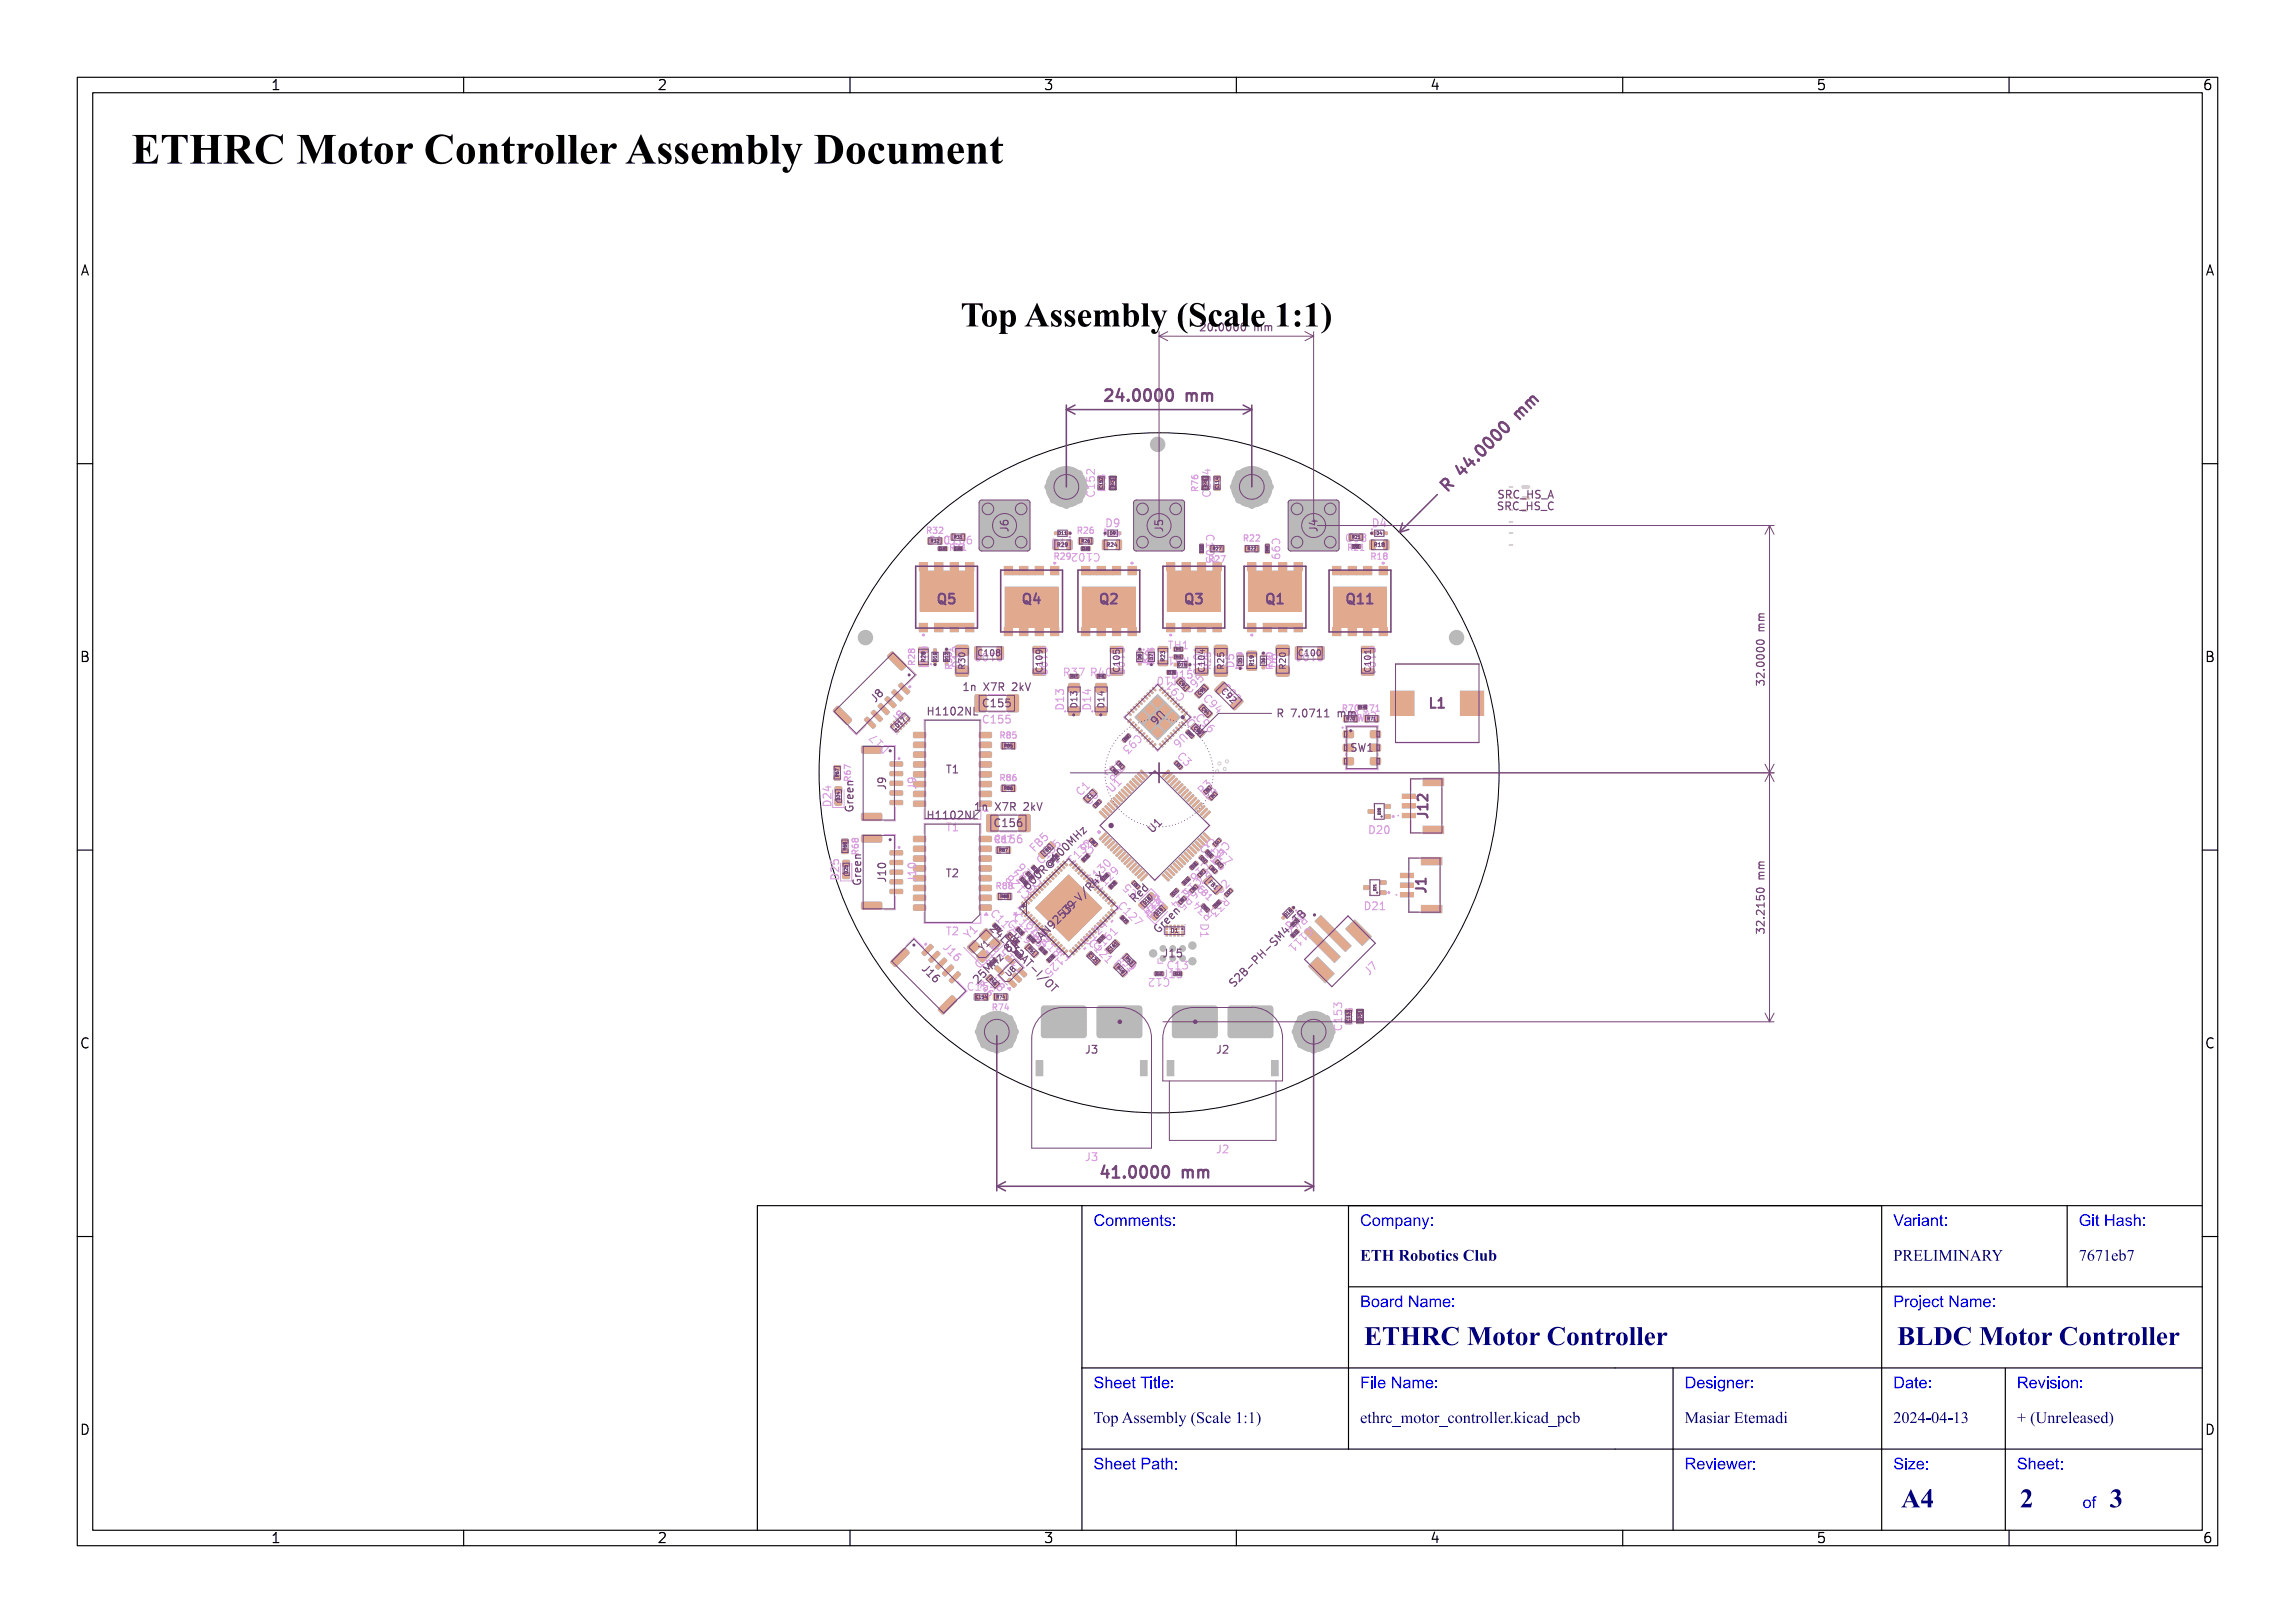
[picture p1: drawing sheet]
<svg xmlns="http://www.w3.org/2000/svg" width="297mm" height="210mm" viewBox="0 0 297 210" stroke-linecap="round" stroke-linejoin="round" font-family="sans-serif">
<defs><g id="words">
<text font-size="5.3" fill="#fff" x="17" y="21.5">ETHRC Motor Controller Assembly Document</text>
<text font-size="4.3" fill="#fff" x="117.3" y="42.5">Top Assembly (Scale 1:1)</text>
<g font-size="3.3" fill="#fff">
<text x="176.5" y="174.3">ETHRC Motor Controller</text>
<text x="245.5" y="174.3">BLDC Motor Controller</text>
<text x="246" y="195.3">A4</text>
<text x="261.4" y="195.3">2</text>
<text x="273" y="195.3">3</text>
</g>
<g font-size="2" fill="#fff">
<text x="144" y="51.9">24.0000 mm</text>
<text x="188.2" y="62.9" transform="rotate(-45 188.2 62.9)">R 44.0000 mm</text>
<text x="143.5" y="152.4">41.0000 mm</text>
<text x="141.5" y="158.8">Comments:</text>
<text x="176" y="158.8">Company:</text>
<text x="245" y="158.8">Variant:</text>
<text x="269" y="158.8">Git Hash:</text>
<text x="176" y="163.3">ETH Robotics Club</text>
<text x="245" y="163.3">PRELIMINARY</text>
<text x="269" y="163.3">7671eb7</text>
<text x="176" y="169.3">Board Name:</text>
<text x="245" y="169.3">Project Name:</text>
<text x="141.5" y="179.8">Sheet Title:</text>
<text x="176" y="179.8">File Name:</text>
<text x="218" y="179.8">Designer:</text>
<text x="245" y="179.8">Date:</text>
<text x="261" y="179.8">Revision:</text>
<text x="141.5" y="184.3">Top Assembly (Scale 1:1)</text>
<text x="176" y="184.3">ethrc_motor_controller.kicad_pcb</text>
<text x="218" y="184.3">Masiar Etemadi</text>
<text x="245" y="184.3">2024-04-13</text>
<text x="261" y="184.3">+ (Unreleased)</text>
<text x="141.5" y="190.3">Sheet Path:</text>
<text x="218" y="190.3">Reviewer:</text>
<text x="245" y="190.3">Size:</text>
<text x="261" y="190.3">Sheet:</text>
<text x="269.5" y="195.3">of</text>
</g>
<g font-size="1.7" fill="#fff">
<text x="35" y="11.6">1</text>
<text x="85" y="11.6">2</text>
<text x="135" y="11.6">3</text>
<text x="185" y="11.6">4</text>
<text x="235" y="11.6">5</text>
<text x="285" y="11.6">6</text>
<text x="10.5" y="35.6">A</text>
<text x="285.5" y="35.6">A</text>
<text x="121.5" y="78.2">Q5</text>
<text x="132.5" y="78.2">Q4</text>
<text x="142.5" y="78.2">Q2</text>
<text x="153.5" y="78.2">Q3</text>
<text x="164" y="78.2">Q1</text>
<text x="174.5" y="78.2">Q11</text>
<text x="10.5" y="85.6">B</text>
<text x="285.5" y="85.6">B</text>
<text x="185" y="91.6">L1</text>
<text x="184.8" y="105.8" transform="rotate(-90 184.8 105.8)">J12</text>
<text x="184.6" y="115.6" transform="rotate(-90 184.6 115.6)">J1</text>
<text x="10.5" y="135.6">C</text>
<text x="285.5" y="135.6">C</text>
<text x="10.5" y="185.6">D</text>
<text x="285.5" y="185.6">D</text>
<text x="35" y="199.7">1</text>
<text x="85" y="199.7">2</text>
<text x="135" y="199.7">3</text>
<text x="185" y="199.7">4</text>
<text x="235" y="199.7">5</text>
<text x="285" y="199.7">6</text>
</g>
<g font-size="1.3" fill="#fff">
<text x="156" y="42.8">20.0000 mm</text>
<text x="141.7" y="64.1" transform="rotate(-90 141.7 64.1)">C152</text>
<text x="156.7" y="64.1" transform="rotate(-90 156.7 64.1)">C114</text>
<text x="194.2" y="66">SRC_HS_C</text>
<text x="194.2" y="64.5">SRC_HS_A</text>
<text x="120.4" y="70.4">C107</text>
<text x="122.4" y="70.4">C106</text>
<text x="130.5" y="68.8" transform="rotate(-90 130.5 68.8)">J6</text>
<text x="136.3" y="70.8">D11</text>
<text x="142.1" y="71.6" transform="rotate(180 142.1 71.6)">C102</text>
<text x="143.2" y="68.2">D9</text>
<text x="150.5" y="68.8" transform="rotate(-90 150.5 68.8)">J5</text>
<text x="156.1" y="69.4" transform="rotate(90 156.1 69.4)">C103</text>
<text x="164.6" y="69.8" transform="rotate(90 164.6 69.8)">C99</text>
<text x="170.5" y="68.8" transform="rotate(-90 170.5 68.8)">J4</text>
<text x="174.3" y="70.1">C98</text>
<text x="177.7" y="68.2">D4</text>
<text x="134.5" y="83.9" transform="rotate(90 134.5 83.9)">C109</text>
<text x="144.5" y="83.9" transform="rotate(90 144.5 83.9)">C105</text>
<text x="151.3" y="84">TH1</text>
<text x="177" y="83.9" transform="rotate(90 177 83.9)">C101</text>
<text x="120.2" y="86.2" transform="rotate(-90 120.2 86.2)">D10</text>
<text x="124.3" y="86.2" transform="rotate(-90 124.3 86.2)">D12</text>
<text x="125" y="89.4">1n X7R 2kV</text>
<text x="129.6" y="84.5" transform="rotate(180 129.6 84.5)">C108</text>
<text x="137.8" y="87.5">R37</text>
<text x="141.3" y="87.5">R40</text>
<text x="148.2" y="85.8" transform="rotate(-90 148.2 85.8)">D7</text>
<text x="149.3" y="85.8" transform="rotate(-90 149.3 85.8)">D8</text>
<text x="151.8" y="87.8">D15</text>
<text x="153.2" y="87.6" transform="rotate(180 153.2 87.6)">C110</text>
<text x="153.3" y="90" transform="rotate(-135 153.3 90)">C91</text>
<text x="153.7" y="85" transform="rotate(180 153.7 85)">R41</text>
<text x="154.1" y="89.7" transform="rotate(-45 154.1 89.7)">C95</text>
<text x="155.5" y="87.1" transform="rotate(-90 155.5 87.1)">C104</text>
<text x="158.2" y="89.2" transform="rotate(45 158.2 89.2)">C92</text>
<text x="159.7" y="86.3" transform="rotate(-90 159.7 86.3)">D5</text>
<text x="165.3" y="86.3" transform="rotate(-90 165.3 86.3)">D6</text>
<text x="171.1" y="84.5" transform="rotate(180 171.1 84.5)">C100</text>
<text x="228.3" y="88" transform="rotate(-90 228.3 88)">32.0000 mm</text>
<text x="113.3" y="90.9" transform="rotate(-45 113.3 90.9)">J8</text>
<text x="116" y="93.7" transform="rotate(-45 116 93.7)">J8</text>
<text x="120.5" y="92.6">H1102NL</text>
<text x="127.4" y="91.5">C155</text>
<text x="127.4" y="93.6">C155</text>
<text x="137.7" y="91.7" transform="rotate(-90 137.7 91.7)">D13</text>
<text x="141.2" y="91.7" transform="rotate(-90 141.2 91.7)">D14</text>
<text x="147" y="95.1" transform="rotate(135 147 95.1)">C93</text>
<text x="150" y="91.9" transform="rotate(135 150 91.9)">U6</text>
<text x="153" y="94.9" transform="rotate(135 153 94.9)">U6</text>
<text x="153.6" y="93.7" transform="rotate(45 153.6 93.7)">C97</text>
<text x="154.8" y="93.1" transform="rotate(45 154.8 93.1)">C96</text>
<text x="155.8" y="90.6" transform="rotate(45 155.8 90.6)">C94</text>
<text x="166" y="92.8">R 7.0711 mm</text>
<text x="174.9" y="93.3">SW1</text>
<text x="177.9" y="92.1" transform="rotate(180 177.9 92.1)">C148</text>
<text x="115" y="96.7" transform="rotate(-135 115 96.7)">D17</text>
<text x="122.5" y="100.1">T1</text>
<text x="144.8" y="100.3" transform="rotate(-135 144.8 100.3)">R2</text>
<text x="145.6" y="99.6" transform="rotate(-135 145.6 99.6)">R1</text>
<text x="152.3" y="98" transform="rotate(45 152.3 98)">C3</text>
<text x="175" y="97.2">SW1</text>
<text x="107.6" y="104.2" transform="rotate(-90 107.6 104.2)">D24</text>
<text x="110.4" y="105" transform="rotate(-90 110.4 105)">Green</text>
<text x="114.6" y="102.2" transform="rotate(-90 114.6 102.2)">J9</text>
<text x="118.5" y="102.2" transform="rotate(-90 118.5 102.2)">J9</text>
<text x="120.4" y="106">H1102NL</text>
<text x="122.5" y="107.6">T1</text>
<text x="126.5" y="104.9">1n X7R 2kV</text>
<text x="128.9" y="107">C156</text>
<text x="139.9" y="103" transform="rotate(-45 139.9 103)">C1</text>
<text x="141" y="104.2" transform="rotate(-45 141 104.2)">C8</text>
<text x="144" y="102.5" transform="rotate(-45 144 102.5)">U1</text>
<text x="149.2" y="107.7" transform="rotate(-45 149.2 107.7)">U1</text>
<text x="155.7" y="102.8" transform="rotate(-45 155.7 102.8)">R3</text>
<text x="156.4" y="103.6" transform="rotate(-45 156.4 103.6)">R4</text>
<text x="177.3" y="107.9">D20</text>
<text x="108.6" y="113.7" transform="rotate(-90 108.6 113.7)">D25</text>
<text x="122.5" y="113.5">T2</text>
<text x="128.9" y="109.1">C156</text>
<text x="134" y="110.2" transform="rotate(-45 134 110.2)">FB5</text>
<text x="135" y="111.7" transform="rotate(-45 135 111.7)">C135</text>
<text x="139" y="111.7" transform="rotate(-45 139 111.7)">C132</text>
<text x="141.7" y="110" transform="rotate(-135 141.7 110)">C9</text>
<text x="155.3" y="110" transform="rotate(45 155.3 110)">C11C6</text>
<text x="155.8" y="111.6" transform="rotate(135 155.8 111.6)">C16</text>
<text x="156.1" y="109.2" transform="rotate(45 156.1 109.2)">C10C7</text>
<text x="156.1" y="112.4" transform="rotate(135 156.1 112.4)">R7C15C14</text>
<text x="158.5" y="108.8" transform="rotate(135 158.5 108.8)">C4</text>
<text x="111.4" y="114.5" transform="rotate(-90 111.4 114.5)">Green</text>
<text x="114.6" y="114.1" transform="rotate(-90 114.6 114.1)">J10</text>
<text x="118.5" y="114.1" transform="rotate(-90 118.5 114.1)">J10</text>
<text x="128.3" y="118.5" transform="rotate(45 128.3 118.5)">C117</text>
<text x="130.5" y="119.8" transform="rotate(45 130.5 119.8)">C119</text>
<text x="131.3" y="119" transform="rotate(45 131.3 119)">C120</text>
<text x="131.7" y="119.1" transform="rotate(-45 131.7 119.1)">* *</text>
<text x="132.8" y="120" transform="rotate(45 132.8 120)">C122</text>
<text x="133.2" y="115.5" transform="rotate(-135 133.2 115.5)">C128</text>
<text x="133.7" y="114.5" transform="rotate(-45 133.7 114.5)">600R@100MHz</text>
<text x="134" y="114.8" transform="rotate(-135 134 114.8)">C134</text>
<text x="134.7" y="114" transform="rotate(-135 134.7 114)">C126</text>
<text x="138.1" y="118.4" transform="rotate(-45 138.1 118.4)">U9</text>
<text x="141.5" y="114.2" transform="rotate(-45 141.5 114.2)">C130</text>
<text x="142.5" y="115.2" transform="rotate(-45 142.5 115.2)">C129</text>
<text x="144.8" y="117.5" transform="rotate(45 144.8 117.5)">C127</text>
<text x="146.9" y="116.7" transform="rotate(-45 146.9 116.7)">Red</text>
<text x="147.2" y="115.5" transform="rotate(-135 147.2 115.5)">C5</text>
<text x="148.5" y="118.2" transform="rotate(-45 148.5 118.2)">D19</text>
<text x="149" y="118.8" transform="rotate(-45 149 118.8)">D18</text>
<text x="155.1" y="114.4" transform="rotate(135 155.1 114.4)">R6 R5</text>
<text x="155.4" y="119.6" transform="rotate(90 155.4 119.6)">D1</text>
<text x="156.9" y="118.4" transform="rotate(-135 156.9 118.4)">R34</text>
<text x="158" y="115.7" transform="rotate(-45 158 115.7)">C2</text>
<text x="158.4" y="116.1" transform="rotate(135 158.4 116.1)">R33</text>
<text x="168.4" y="118.5" transform="rotate(135 168.4 118.5)">R42</text>
<text x="176.7" y="117.7">D21</text>
<text x="119.3" y="125.5" transform="rotate(45 119.3 125.5)">J16</text>
<text x="122.1" y="122.7" transform="rotate(45 122.1 122.7)">J16</text>
<text x="122.5" y="121">T2</text>
<text x="125.4" y="121.5" transform="rotate(-45 125.4 121.5)">Y1</text>
<text x="127" y="125.2" transform="rotate(-45 127 125.2)">C116</text>
<text x="128.5" y="120.7" transform="rotate(45 128.5 120.7)">24LC32AT-I/OT</text>
<text x="132.5" y="125" transform="rotate(-135 132.5 125)">C115</text>
<text x="134.3" y="121.5" transform="rotate(45 134.3 121.5)">C118</text>
<text x="135" y="121.5" transform="rotate(-45 135 121.5)">LAN9253-V/R4X</text>
<text x="137.5" y="123.3" transform="rotate(135 137.5 123.3)">C125</text>
<text x="141" y="122.2" transform="rotate(-45 141 122.2)">C124</text>
<text x="141" y="122.3" transform="rotate(45 141 122.3)">C121</text>
<text x="142.3" y="123" transform="rotate(-45 142.3 123)">C161</text>
<text x="149.9" y="120.8" transform="rotate(-45 149.9 120.8)">Green</text>
<text x="150.6" y="123.9">J15</text>
<text x="151.2" y="125.4">C13</text>
<text x="167.1" y="120.3" transform="rotate(-45 167.1 120.3)">D16</text>
<text x="169.1" y="120.1" transform="rotate(135 169.1 120.1)">C111</text>
<text x="228.3" y="120.1" transform="rotate(-90 228.3 120.1)">32.2150 mm</text>
<text x="125.4" y="128.2">C154</text>
<text x="126.9" y="127" transform="rotate(-45 126.9 127)">25MHz 8pF</text>
<text x="128.2" y="127.2" transform="rotate(45 128.2 127.2)">U8</text>
<text x="150.6" y="126.6">J15</text>
<text x="151.2" y="126.6" transform="rotate(180 151.2 126.6)">C12</text>
<text x="160.7" y="126.8" transform="rotate(-45 160.7 126.8)">S2B-PH-SM4-TB</text>
<text x="177.2" y="126.2" transform="rotate(-45 177.2 126.2)">J7</text>
<text x="140.5" y="136.3">J3</text>
<text x="157.4" y="136.3">J2</text>
<text x="173.7" y="133.1" transform="rotate(-90 173.7 133.1)">C153</text>
<text x="157.4" y="149.2">J2</text>
<text x="140.5" y="150.2">J3</text>
</g>
<g font-size="1.1" fill="#fff">
<text x="143" y="63.5" transform="rotate(-90 143 63.5)">R73</text>
<text x="155" y="63.5" transform="rotate(-90 155 63.5)">R76</text>
<text x="120" y="69">R32</text>
<text x="123" y="71.2">R31</text>
<text x="139.5" y="69">R26</text>
<text x="142.9" y="69.4">R24</text>
<text x="161" y="70">R22</text>
<text x="174.5" y="71.2">R21</text>
<text x="136.5" y="72.4">R29</text>
<text x="156.5" y="72.7">R27</text>
<text x="177.5" y="72.4">R18</text>
<text x="118.4" y="86" transform="rotate(-90 118.4 86)">R28</text>
<text x="123.2" y="86.5" transform="rotate(-90 123.2 86.5)">R30</text>
<text x="124.9" y="86.5" transform="rotate(-90 124.9 86.5)">R30</text>
<text x="126.7" y="84.9">C108</text>
<text x="134.9" y="86.8" transform="rotate(-90 134.9 86.8)">C109</text>
<text x="144.9" y="86.8" transform="rotate(-90 144.9 86.8)">C105</text>
<text x="149.4" y="85.9" transform="rotate(-90 149.4 85.9)">R23</text>
<text x="155.9" y="86.8" transform="rotate(-90 155.9 86.8)">C104</text>
<text x="156.7" y="86.5" transform="rotate(-90 156.7 86.5)">R25</text>
<text x="158.1" y="89.6" transform="rotate(45 158.1 89.6)">C92</text>
<text x="158.4" y="86.5" transform="rotate(-90 158.4 86.5)">R25</text>
<text x="160.9" y="86.5" transform="rotate(-90 160.9 86.5)">R19</text>
<text x="164.7" y="86.5" transform="rotate(-90 164.7 86.5)">R20</text>
<text x="166.4" y="86.5" transform="rotate(-90 166.4 86.5)">R20</text>
<text x="168.2" y="84.9">C100</text>
<text x="177.4" y="86.8" transform="rotate(-90 177.4 86.8)">C101</text>
<text x="129.5" y="95.5">R85</text>
<text x="139.4" y="91.5" transform="rotate(-90 139.4 91.5)">D13</text>
<text x="142.9" y="91.5" transform="rotate(-90 142.9 91.5)">D14</text>
<text x="173.8" y="92">R70</text>
<text x="176.5" y="92">R71</text>
<text x="110.1" y="101" transform="rotate(-90 110.1 101)">R67</text>
<text x="129.5" y="101">R86</text>
<text x="111.1" y="110.5" transform="rotate(-90 111.1 110.5)">R68</text>
<text x="128.9" y="109">R87</text>
<text x="129" y="115">R88</text>
<text x="155" y="115.2" transform="rotate(45 155 115.2)">FB1</text>
<text x="127.2" y="123.1" transform="rotate(-45 127.2 123.1)">Y1</text>
<text x="133.5" y="121.6" transform="rotate(45 133.5 121.6)">R51</text>
<text x="144.2" y="124.8" transform="rotate(45 144.2 124.8)">R53</text>
<text x="145" y="124.1" transform="rotate(45 145 124.1)">R49</text>
<text x="126.6" y="127.6" transform="rotate(45 126.6 127.6)">R46</text>
<text x="128.5" y="130.7">R74</text>
<text x="175" y="132.5" transform="rotate(-90 175 132.5)">R75</text>
</g>
<text font-size="1" fill="#fff" x="130.7" y="126.4" transform="rotate(-45 130.7 126.4)">U8</text>
<g font-size=".7" fill="#fff">
<text x="136.9" y="70.7">R29</text>
<text x="143.3" y="70.7">R24</text>
<text x="177.9" y="70.7">R18</text>
<text x="119.7" y="85.6" transform="rotate(-90 119.7 85.6)">R28</text>
<text x="150.7" y="85.5" transform="rotate(-90 150.7 85.5)">R23</text>
<text x="162.2" y="86.1" transform="rotate(-90 162.2 86.1)">R19</text>
<text x="116.2" y="94.2" transform="rotate(-45 116.2 94.2)">D17</text>
<text x="156.4" y="114.3" transform="rotate(45 156.4 114.3)">FB1</text>
<text x="151.6" y="120.7">D1</text>
</g>
<g font-size=".5" fill="#fff">
<text x="142.7" y="63.1" transform="rotate(-90 142.7 63.1)">C152</text>
<text x="144.2" y="63" transform="rotate(-90 144.2 63)">R73</text>
<text x="156.2" y="63" transform="rotate(-90 156.2 63)">R76</text>
<text x="157.7" y="63.1" transform="rotate(-90 157.7 63.1)">C114</text>
<text x="120.5" y="70.2">R32</text>
<text x="123.5" y="69.7">R31</text>
<text x="137" y="69.2">D11</text>
<text x="140" y="70.2">R26</text>
<text x="143.7" y="69.2">D9</text>
<text x="157" y="71.2">R27</text>
<text x="161.5" y="71.2">R22</text>
<text x="175" y="69.7">R21</text>
<text x="178.2" y="69.2">D4</text>
<text x="121.2" y="85.5" transform="rotate(-90 121.2 85.5)">D10</text>
<text x="122.7" y="85.5" transform="rotate(-90 122.7 85.5)">D12</text>
<text x="147.7" y="85.3" transform="rotate(-90 147.7 85.3)">D8</text>
<text x="149.2" y="85.3" transform="rotate(-90 149.2 85.3)">D7</text>
<text x="152.5" y="86.2">D15</text>
<text x="152.6" y="88.4" transform="rotate(45 152.6 88.4)">C91</text>
<text x="155.3" y="89.9" transform="rotate(-45 155.3 89.9)">C95</text>
<text x="160.7" y="85.8" transform="rotate(-90 160.7 85.8)">D5</text>
<text x="163.7" y="85.8" transform="rotate(-90 163.7 85.8)">D6</text>
<text x="154.5" y="94.3" transform="rotate(45 154.5 94.3)">C96</text>
<text x="155.5" y="91.8" transform="rotate(45 155.5 91.8)">C94</text>
<text x="174.3" y="93.2">R70</text>
<text x="177" y="93.2">R71</text>
<text x="108.5" y="100.5" transform="rotate(-90 108.5 100.5)">R67</text>
<text x="130" y="96.7">R85</text>
<text x="108.7" y="103.5" transform="rotate(-90 108.7 103.5)">D24</text>
<text x="130" y="102.2">R86</text>
<text x="141" y="103.4" transform="rotate(-45 141 103.4)">C1</text>
<text x="109.6" y="110" transform="rotate(-90 109.6 110)">R68</text>
<text x="109.7" y="113" transform="rotate(-90 109.7 113)">D25</text>
<text x="129.4" y="110.2">R87</text>
<text x="135.3" y="110.5" transform="rotate(-45 135.3 110.5)">FB5</text>
<text x="129.5" y="116.2">R88</text>
<text x="148.2" y="117" transform="rotate(-45 148.2 117)">D18</text>
<text x="149.8" y="118.5" transform="rotate(-45 149.8 118.5)">D19</text>
<text x="166.5" y="118.6" transform="rotate(-45 166.5 118.6)">D16</text>
<text x="130.4" y="121.2" transform="rotate(45 130.4 121.2)">C119</text>
<text x="133" y="122.8" transform="rotate(45 133 122.8)">R51</text>
<text x="140.9" y="123.7" transform="rotate(45 140.9 123.7)">C121</text>
<text x="143.7" y="123.1" transform="rotate(-45 143.7 123.1)">C161</text>
<text x="144.5" y="125.3" transform="rotate(45 144.5 125.3)">R49</text>
<text x="145.7" y="124.1" transform="rotate(45 145.7 124.1)">R53</text>
<text x="126.4" y="129.2">C154</text>
<text x="128" y="126.8" transform="rotate(45 128 126.8)">R46</text>
<text x="129" y="129.2">R74</text>
<text x="176.2" y="132" transform="rotate(-90 176.2 132)">R75</text>
<text x="174.7" y="132.2" transform="rotate(-90 174.7 132.2)">C153</text>
</g>
<g font-size=".4" fill="#fff">
<text x="178.7" y="105.4" transform="rotate(-90 178.7 105.4)">D20</text>
<text x="178.1" y="115.2" transform="rotate(-90 178.1 115.2)">D21</text>
</g>
<g font-size=".3" fill="#fff">
<text x="121.6" y="71.1">C107</text>
<text x="123.6" y="71.1">C106</text>
<text x="140.1" y="71.1">C102</text>
<text x="155.6" y="71.4" transform="rotate(-90 155.6 71.4)">C103</text>
<text x="164.1" y="71.3" transform="rotate(-90 164.1 71.3)">C99</text>
<text x="175.2" y="70.8">C98</text>
<text x="138.7" y="87.6">R37</text>
<text x="142.2" y="87.6">R40</text>
<text x="151.2" y="87.1">C110</text>
<text x="152.2" y="85.1">R41</text>
<text x="152.2" y="84.1">TH1</text>
<text x="145.7" y="95.8" transform="rotate(-45 145.7 95.8)">C93</text>
<text x="153.7" y="94.9" transform="rotate(45 153.7 94.9)">C97</text>
<text x="175.9" y="91.6">C148</text>
<text x="144" y="99.7" transform="rotate(45 144 99.7)">R2</text>
<text x="144.8" y="98.9" transform="rotate(45 144.8 98.9)">R1</text>
<text x="152.3" y="98.9" transform="rotate(45 152.3 98.9)">C3</text>
<text x="141.9" y="104.2" transform="rotate(-45 141.9 104.2)">C8</text>
<text x="156.2" y="102.5" transform="rotate(-45 156.2 102.5)">R3</text>
<text x="156.9" y="103.2" transform="rotate(-45 156.9 103.2)">R4</text>
<text x="132.1" y="113.8" transform="rotate(45 132.1 113.8)">C128</text>
<text x="132.9" y="113.1" transform="rotate(45 132.9 113.1)">C134</text>
<text x="133.6" y="112.3" transform="rotate(45 133.6 112.3)">C126</text>
<text x="136.3" y="111.4" transform="rotate(-45 136.3 111.4)">C135</text>
<text x="140.3" y="111.4" transform="rotate(-45 140.3 111.4)">C132</text>
<text x="141.3" y="108.9" transform="rotate(45 141.3 108.9)">C9</text>
<text x="142.8" y="113.9" transform="rotate(-45 142.8 113.9)">C130</text>
<text x="154.4" y="112.3" transform="rotate(-45 154.4 112.3)">C16</text>
<text x="155.4" y="111.1" transform="rotate(45 155.4 111.1)">C11</text>
<text x="155.4" y="113.2" transform="rotate(-45 155.4 113.2)">R7</text>
<text x="156.2" y="110.4" transform="rotate(45 156.2 110.4)">C10</text>
<text x="156.8" y="112.4" transform="rotate(45 156.8 112.4)">C6</text>
<text x="157.4" y="109.2" transform="rotate(-45 157.4 109.2)">C4</text>
<text x="157.6" y="111.7" transform="rotate(45 157.6 111.7)">C7</text>
<text x="128.6" y="119.8" transform="rotate(45 128.6 119.8)">C117</text>
<text x="143.8" y="114.9" transform="rotate(-45 143.8 114.9)">C129</text>
<text x="145.1" y="118.8" transform="rotate(45 145.1 118.8)">C127</text>
<text x="146.8" y="114.4" transform="rotate(45 146.8 114.4)">C5</text>
<text x="151.9" y="115.8" transform="rotate(-45 151.9 115.8)">C14</text>
<text x="152.9" y="116.7" transform="rotate(-45 152.9 116.7)">R5</text>
<text x="153.4" y="114.3" transform="rotate(-45 153.4 114.3)">C15</text>
<text x="154.4" y="115.2" transform="rotate(-45 154.4 115.2)">R6</text>
<text x="155.7" y="117.4" transform="rotate(45 155.7 117.4)">R34</text>
<text x="157.4" y="117.3" transform="rotate(-45 157.4 117.3)">R33</text>
<text x="158.9" y="115.7" transform="rotate(-45 158.9 115.7)">C2</text>
<text x="167.4" y="119.7" transform="rotate(-45 167.4 119.7)">R42</text>
<text x="128.3" y="124.9" transform="rotate(-45 128.3 124.9)">C116</text>
<text x="131.4" y="123.3" transform="rotate(45 131.4 123.3)">C115</text>
<text x="131.6" y="120.3" transform="rotate(45 131.6 120.3)">C120</text>
<text x="133.1" y="121.3" transform="rotate(45 133.1 121.3)">C122</text>
<text x="134.6" y="122.8" transform="rotate(45 134.6 122.8)">C118</text>
<text x="135.8" y="124.4" transform="rotate(-45 135.8 124.4)">C125</text>
<text x="142.3" y="121.9" transform="rotate(-45 142.3 121.9)">C124</text>
<text x="167.4" y="121.2" transform="rotate(-45 167.4 121.2)">C111</text>
<text x="149.7" y="126.1">C12</text>
<text x="152.1" y="126.1">C13</text>
</g>
</g></defs>
<circle cx="150" cy="100" r="44" fill="none" stroke="#000" stroke-width=".13"/>
<g fill="#eedab5">
<path d="M175.9 69.1l.4-.1 .2 .2v.6l-.1 .1-.4 .1-.2-.2z" fill-rule="evenodd"/>
<path d="M174.6 69.1l.4-.1 .2 .2v.6l-.1 .1-.4 .1-.2-.2z" fill-rule="evenodd"/>
<path d="M133.3 113.5l.3-.2 .3 .3-.4 .3-.2-.3z" fill-rule="evenodd"/>
<path d="M132.9 112.7h.1l.3 .3-.3 .3-.3-.2z" fill-rule="evenodd"/>
<path d="M163.3 84.5h.4l-.1 .5h-.3z" fill-rule="evenodd"/>
<path d="M163.3 86h.4l-.1 .6-.3-.1z" fill-rule="evenodd"/>
<path d="M126.8 103.7l1.4-.1 .1 .2v.5l-.1 .1h-1.4l-.1-.2z" fill-rule="evenodd"/>
<path d="M126.8 102.4h1.4l.1 .1v.5l-.1 .1h-1.4l-.1-.2z" fill-rule="evenodd"/>
<path d="M126.8 101.1h1.4l.1 .2v.4l-.1 .1h-1.4l-.1-.2z" fill-rule="evenodd"/>
<path d="M126.8 99.9l1.4-.1 .1 .2v.5l-.1 .1h-1.4l-.1-.2z" fill-rule="evenodd"/>
<path d="M126.8 98.6h1.4l.1 .1v.5l-.1 .1h-1.4l-.1-.2z" fill-rule="evenodd"/>
<path d="M126.8 97.3h1.4l.1 .2v.4l-.1 .1h-1.4l-.1-.2z" fill-rule="evenodd"/>
<path d="M126.8 96.1l1.4-.1 .1 .2v.4l-.1 .2-1.4-.1-.1-.1z" fill-rule="evenodd"/>
<path d="M126.8 94.8l1.4-.1 .1 .2v.5l-.1 .1h-1.4l-.1-.2z" fill-rule="evenodd"/>
<path d="M118.2 94.8l1.5-.1 .1 .2v.5l-.2 .1h-1.3l-.1-.2z" fill-rule="evenodd"/>
<path d="M118.2 96.1l1.5-.1 .1 .2v.4l-.2 .2-1.3-.1-.1-.1z" fill-rule="evenodd"/>
<path d="M118.2 97.3h1.5l.1 .2v.4l-.2 .1h-1.3l-.1-.2z" fill-rule="evenodd"/>
<path d="M118.2 98.6h1.5l.1 .1v.5l-.2 .1h-1.3l-.1-.2z" fill-rule="evenodd"/>
<path d="M118.2 99.9l1.5-.1 .1 .2v.5l-.2 .1h-1.3l-.1-.2z" fill-rule="evenodd"/>
<path d="M118.2 101.1h1.5l.1 .2v.4l-.2 .1h-1.3l-.1-.2z" fill-rule="evenodd"/>
<path d="M118.2 102.4h1.5l.1 .1v.5l-.2 .1h-1.3l-.1-.2z" fill-rule="evenodd"/>
<path d="M118.2 103.7l1.5-.1 .1 .2v.5l-.2 .1h-1.3l-.1-.2z" fill-rule="evenodd"/>
<path d="M133.1 120.9h.2l.2 .3-.2 .3-.4-.2z" fill-rule="evenodd"/>
<path d="M133.5 121.7l.3-.2 .3 .3-.4 .3-.2-.3z" fill-rule="evenodd"/>
<path d="M155.9 110.1l.4-.2 .2 .4-.3 .2-.3-.2z" fill-rule="evenodd"/>
<path d="M156.5 110.7l.3-.2 .3 .3-.4 .3-.2-.3z" fill-rule="evenodd"/>
<path d="M181.2 115.5h1.7v.6h-1.7z" fill-rule="evenodd"/>
<path d="M181.2 114.2h1.7v.6h-1.7z" fill-rule="evenodd"/>
<path d="M181.2 113h1.7v.6h-1.7z" fill-rule="evenodd"/>
<path d="M183.9 117.1h2.7v1h-2.7z" fill-rule="evenodd"/>
<path d="M183.9 110.9h2.7v1h-2.7z" fill-rule="evenodd"/>
<path d="M153.5 85.8h.5l.1 .3-.6 .1z" fill-rule="evenodd"/>
<path d="M152 85.8h.5v.3l-.5 .1z" fill-rule="evenodd"/>
<path d="M155.6 62.9l.7-.1 .1 .2v.4l-.1 .1h-.6l-.1-.2z" fill-rule="evenodd"/>
<path d="M155.6 61.6l.7-.1 .1 .2v.4l-.1 .1h-.6l-.1-.2z" fill-rule="evenodd"/>
<path d="M157.5 108.6l.3-.2 .3 .4-.4 .2-.2-.2z" fill-rule="evenodd"/>
<path d="M156.9 109.2l.4-.2 .2 .3-.3 .3-.3-.3z" fill-rule="evenodd"/>
<path d="M167.8 118.8h.2l.2 .3-.3 .3-.4-.3z" fill-rule="evenodd"/>
<path d="M167 119.6l.3-.3 .3 .4-.4 .3-.2-.3z" fill-rule="evenodd"/>
<path d="M156.2 117.5h.1l.3 .2-.3 .4-.3-.3z" fill-rule="evenodd"/>
<path d="M155.4 117.1l.3-.2 .3 .3-.3 .3-.3-.2z" fill-rule="evenodd"/>
<path d="M142.3 108.5l.7-.8 .2 .2v.1l-.8 .7z" fill-rule="evenodd"/>
<path d="M142.6 108.9l.8-.8 .2 .1v.1l-.8 .8h-.1z" fill-rule="evenodd"/>
<path d="M143 109.2l.7-.7 .2 .1-.8 .8z" fill-rule="evenodd"/>
<path d="M143.3 109.6l.8-.8 .2 .1-.8 .9h-.1z" fill-rule="evenodd"/>
<path d="M143.7 109.9l.7-.7 .2 .1v.1l-.7 .7h-.1z" fill-rule="evenodd"/>
<path d="M144.8 109.5l.2 .2-.8 .8h-.1l-.1-.2z" fill-rule="evenodd"/>
<path d="M144.4 110.6l.8-.7 .1 .1v.1l-.7 .7h-.1z" fill-rule="evenodd"/>
<path d="M145.5 110.2h.1l.1 .2-.8 .8h-.1l-.1-.2z" fill-rule="evenodd"/>
<path d="M145.1 111.3l.8-.7 .1 .1v.1l-.7 .7-.2-.1z" fill-rule="evenodd"/>
<path d="M145.4 111.7l.8-.8 .2 .2-.8 .8z" fill-rule="evenodd"/>
<path d="M145.8 112l.7-.7 .2 .1v.1l-.7 .7h-.1z" fill-rule="evenodd"/>
<path d="M146.9 111.6h.1l.1 .2-.8 .8-.2-.2z" fill-rule="evenodd"/>
<path d="M146.5 112.8l.8-.8 .2 .1-.8 .9z" fill-rule="evenodd"/>
<path d="M146.9 113.1l.7-.7 .2 .1v.1l-.7 .7-.2-.1z" fill-rule="evenodd"/>
<path d="M147.2 113.5l.8-.8 .2 .1-.8 .9z" fill-rule="evenodd"/>
<path d="M147.6 113.8l.7-.7 .2 .1v.1l-.7 .7-.2-.1z" fill-rule="evenodd"/>
<path d="M150.5 113.1h.1l.7 .7-.1 .2h-.1l-.7-.7z" fill-rule="evenodd"/>
<path d="M150.8 112.7h.1l.8 .8-.1 .2h-.1l-.8-.8z" fill-rule="evenodd"/>
<path d="M151.2 112.4h.1l.7 .7-.1 .2h-.1l-.7-.7z" fill-rule="evenodd"/>
<path d="M151.5 112h.1l.8 .8-.1 .1h-.1l-.7-.7z" fill-rule="evenodd"/>
<path d="M151.8 111.7l.2-.1 .8 .8v.1l-.2 .1-.8-.8z" fill-rule="evenodd"/>
<path d="M152.2 111.4l.2-.1 .7 .7v.1l-.2 .1-.7-.7z" fill-rule="evenodd"/>
<path d="M152.5 111l.2-.1 .8 .8v.1l-.2 .1-.8-.8z" fill-rule="evenodd"/>
<path d="M152.9 110.7l.2-.1 .7 .7v.1l-.2 .1-.7-.7z" fill-rule="evenodd"/>
<path d="M153.2 110.3l.2-.1 .8 .8v.1l-.2 .1-.8-.8z" fill-rule="evenodd"/>
<path d="M153.7 109.9h.1l.7 .7-.1 .2h-.1l-.7-.7z" fill-rule="evenodd"/>
<path d="M153.9 109.6l.2-.1 .8 .8v.1l-.2 .1-.8-.8z" fill-rule="evenodd"/>
<path d="M154.3 109.3l.2-.1 .7 .7v.1l-.2 .1-.7-.7z" fill-rule="evenodd"/>
<path d="M154.6 108.9l.2-.1 .8 .8v.1l-.2 .1-.8-.8z" fill-rule="evenodd"/>
<path d="M155.1 108.5h.1l.7 .7-.1 .2h-.1l-.7-.7z" fill-rule="evenodd"/>
<path d="M155.3 108.2l.2-.1 .8 .8v.1l-.2 .1-.8-.8z" fill-rule="evenodd"/>
<path d="M155.8 107.8h.1l.7 .7-.1 .2h-.1l-.7-.7z" fill-rule="evenodd"/>
<path d="M155.7 105.7l.7-.8 .2 .1v.1l-.7 .8-.2-.1z" fill-rule="evenodd"/>
<path d="M155.3 105.3l.8-.7 .2 .1-.8 .8z" fill-rule="evenodd"/>
<path d="M155 105l.7-.8 .2 .1v.1l-.7 .8h-.1z" fill-rule="evenodd"/>
<path d="M154.6 104.6l.8-.7 .2 .1-.8 .8-.2-.1z" fill-rule="evenodd"/>
<path d="M154.3 104.3l.7-.8 .2 .1v.1l-.7 .8-.2-.1z" fill-rule="evenodd"/>
<path d="M153.9 103.9l.8-.7 .2 .1-.8 .8h-.1z" fill-rule="evenodd"/>
<path d="M153.6 103.6l.7-.8 .2 .1-.8 .9z" fill-rule="evenodd"/>
<path d="M153.2 103.2l.8-.7 .2 .1v.1l-.8 .7-.2-.1z" fill-rule="evenodd"/>
<path d="M153.6 102.1h.1l.1 .2-.7 .7h-.1l-.2-.1z" fill-rule="evenodd"/>
<path d="M152.5 102.5l.8-.8 .2 .2-.8 .8-.2-.1z" fill-rule="evenodd"/>
<path d="M152.2 102.1l.7-.7 .2 .1-.8 .9z" fill-rule="evenodd"/>
<path d="M151.8 101.8l.8-.8 .2 .1v.1l-.8 .8z" fill-rule="evenodd"/>
<path d="M151.5 101.4l.7-.7 .2 .1-.8 .8h-.1z" fill-rule="evenodd"/>
<path d="M151.1 101.1l.8-.8 .1 .1v.1l-.7 .8z" fill-rule="evenodd"/>
<path d="M151.5 100l.2 .2-.8 .7-.2-.1z" fill-rule="evenodd"/>
<path d="M151.1 99.6h.1l.1 .2-.7 .8h-.1l-.1-.2z" fill-rule="evenodd"/>
<path d="M147.7 99.6h.1l.7 .8-.1 .2h-.1l-.7-.8z" fill-rule="evenodd"/>
<path d="M147.2 100.1l.2-.1 .8 .7v.1l-.2 .1-.8-.7z" fill-rule="evenodd"/>
<path d="M146.9 100.4l.2-.1 .7 .8v.1l-.2 .1-.7-.8z" fill-rule="evenodd"/>
<path d="M146.5 100.8l.2-.1 .7 .7v.1l-.1 .1-.8-.7z" fill-rule="evenodd"/>
<path d="M146.1 101.1l.2-.1 .8 .8v.1l-.2 .1-.8-.8z" fill-rule="evenodd"/>
<path d="M145.8 101.5l.2-.1 .7 .7v.1l-.2 .1-.7-.7z" fill-rule="evenodd"/>
<path d="M145.5 101.7h.1l.8 .8-.1 .2h-.1l-.8-.8z" fill-rule="evenodd"/>
<path d="M145.1 102.2l.2-.1 .7 .8v.1h-.2l-.7-.7z" fill-rule="evenodd"/>
<path d="M144.7 102.6l.2-.1 .8 .7v.1l-.2 .1-.8-.7z" fill-rule="evenodd"/>
<path d="M144.4 102.9l.2-.1 .7 .8v.1l-.2 .1-.7-.8z" fill-rule="evenodd"/>
<path d="M144 103.3l.2-.1 .8 .7v.1l-.2 .1-.8-.7z" fill-rule="evenodd"/>
<path d="M143.7 103.6l.2-.1 .7 .8v.1l-.2 .1-.7-.8z" fill-rule="evenodd"/>
<path d="M143.3 104l.2-.1 .8 .7v.1l-.2 .1-.8-.7z" fill-rule="evenodd"/>
<path d="M143 104.3l.2-.1 .7 .8v.1l-.2 .1-.7-.8z" fill-rule="evenodd"/>
<path d="M142.6 104.7l.2-.1 .8 .7v.1l-.2 .1-.8-.7z" fill-rule="evenodd"/>
<path d="M142.4 104.9h.1l.7 .8-.1 .2h-.1l-.7-.8z" fill-rule="evenodd"/>
<path d="M145.8 95.1l.3-.2 .3 .4-.4 .2-.2-.2z" fill-rule="evenodd"/>
<path d="M145.2 95.7l.3-.2 .3 .3-.3 .3-.3-.3z" fill-rule="evenodd"/>
<path d="M157.4 111.2h.1l.3 .3-.3 .3-.3-.3z" fill-rule="evenodd"/>
<path d="M157.8 112l.3-.2 .3 .3-.4 .3-.2-.3z" fill-rule="evenodd"/>
<path d="M120.8 85.5h.4l-.1 .6-.3-.1z" fill-rule="evenodd"/>
<path d="M120.8 84h.4l-.1 .5h-.3z" fill-rule="evenodd"/>
<path d="M155.3 110.7l.2-.1 .2 .3-.2 .3-.4-.2z" fill-rule="evenodd"/>
<path d="M155.7 111.4l.3-.2 .3 .3-.4 .3-.2-.3z" fill-rule="evenodd"/>
<path d="M149.3 118.1l.2-.1 .5 .5-.1 .2-.3 .4-.3-.1-.4-.4v-.2z" fill-rule="evenodd"/>
<path d="M150.1 117.3l.3-.4h.2l.4 .4 .1 .3-.4 .3-.2 .1-.5-.5z" fill-rule="evenodd"/>
<path d="M115.2 98.6h1.6v.1v.4h-.1h-1.5v-.1z" fill-rule="evenodd"/>
<path d="M115.2 99.8h1.6v.2v.3l-.1 .1h-1.5v-.2z" fill-rule="evenodd"/>
<path d="M115.2 101.1h1.6v.1v.4h-.1h-1.5v-.1z" fill-rule="evenodd"/>
<path d="M115.2 102.3h1.6v.2v.3l-.1 .1h-1.5v-.1z" fill-rule="evenodd"/>
<path d="M115.2 103.6h1.6v.1v.4h-.1h-1.5v-.1z" fill-rule="evenodd"/>
<path d="M111.5 96.6l.2-.1h2.3l.1 .3v.5l-.2 .2h-2.3l-.1-.3z" fill-rule="evenodd"/>
<path d="M111.5 105.3l.2-.1h2.3l.1 .3v.5l-.2 .2h-2.3l-.1-.2z" fill-rule="evenodd"/>
<path d="M144.2 99.9l.4-.2 .2 .4-.4 .2-.2-.2z" fill-rule="evenodd"/>
<path d="M143.6 99.3l.3-.2 .4 .3-.4 .4-.3-.3z" fill-rule="evenodd"/>
<path d="M120.3 122.2h.2l.3 .4-1 1-.2 .1-.3-.3v-.1z" fill-rule="evenodd"/>
<path d="M121.2 123.1h.2l.3 .4-1.1 1h-.1l-.3-.2v-.2z" fill-rule="evenodd"/>
<path d="M121.1 125l1-1h.2l.2 .2v.2l-1 1-.4-.2z" fill-rule="evenodd"/>
<path d="M123 124.9h.2l.2 .3-1 1.1h-.2l-.2-.2v-.2z" fill-rule="evenodd"/>
<path d="M122.9 126.7l1-1 .2 .1 .2 .2v.2l-1.1 1-.3-.2z" fill-rule="evenodd"/>
<path d="M115.3 124.3l1.7-1.6h.2l.5 .5-.1 .3-1.6 1.6h-.2l-.5-.4v-.2z" fill-rule="evenodd"/>
<path d="M123 128.9l.2-.1 .2 .1 .4 .4v.2l-1.6 1.7h-.3l-.4-.4-.1-.3z" fill-rule="evenodd"/>
<path d="M154.7 114.4h.2l.2 .3-.3 .3-.3-.3z" fill-rule="evenodd"/>
<path d="M153.9 115.2l.3-.2 .3 .3-.3 .3-.3-.2z" fill-rule="evenodd"/>
<path d="M136 73.3h1v1.1h-1z" fill-rule="evenodd"/>
<path d="M133.9 73.3h1.2v1.1h-1.2z" fill-rule="evenodd"/>
<path d="M131.9 73.3h1.1v1.1h-1.1z" fill-rule="evenodd"/>
<path d="M130 73.3h1v1.1h-1z" fill-rule="evenodd"/>
<path d="M130 81.2h1v1.1h-1z" fill-rule="evenodd"/>
<path d="M131.9 81.2h1.1v1.1h-1.1z" fill-rule="evenodd"/>
<path d="M133.9 81.2h1.2v1.1h-1.2z" fill-rule="evenodd"/>
<path d="M136 81.2h1v1.1h-1z" fill-rule="evenodd"/>
<path d="M130 75.9h6.9v5.3h-6.9z" fill-rule="evenodd"/>
<path d="M133 73.9h.9v.5h-.9z" fill-rule="evenodd"/>
<path d="M131 73.9h.9v.5h-.9z" fill-rule="evenodd"/>
<path d="M130.1 121l.5-.4 .5 .4-.6 .6-.4-.3z" fill-rule="evenodd"/>
<path d="M131 121.8l.5-.4 .4 .5-.5 .5-.4-.3z" fill-rule="evenodd"/>
<path d="M126.7 117.1h1.5l.1 .2v.4l-.2 .1h-1.3l-.1-.2z" fill-rule="evenodd"/>
<path d="M126.7 115.9l1.5-.1 .1 .2v.4l-.2 .2-1.3-.1-.1-.1z" fill-rule="evenodd"/>
<path d="M126.7 114.6l1.5-.1 .1 .2v.5l-.2 .1h-1.3l-.1-.2z" fill-rule="evenodd"/>
<path d="M126.7 113.3h1.5l.1 .1v.5l-.2 .1h-1.3l-.1-.2z" fill-rule="evenodd"/>
<path d="M126.7 112h1.5l.1 .2v.4l-.2 .1h-1.3l-.1-.1z" fill-rule="evenodd"/>
<path d="M126.7 110.8l1.5-.1 .1 .2v.5l-.2 .1h-1.3l-.1-.2z" fill-rule="evenodd"/>
<path d="M126.7 109.5h1.5l.1 .1v.5l-.2 .1h-1.3l-.1-.2z" fill-rule="evenodd"/>
<path d="M126.7 108.2h1.5l.1 .2v.4l-.2 .1h-1.3l-.1-.2z" fill-rule="evenodd"/>
<path d="M118.2 108.2h1.5l.1 .2v.4l-.2 .1h-1.3l-.1-.2z" fill-rule="evenodd"/>
<path d="M118.2 109.5h1.5l.1 .1v.5l-.2 .1h-1.3l-.1-.2z" fill-rule="evenodd"/>
<path d="M118.2 110.8l1.5-.1 .1 .2v.5l-.2 .1h-1.3l-.1-.2z" fill-rule="evenodd"/>
<path d="M118.2 112h1.5l.1 .2v.4l-.2 .1h-1.3l-.1-.1z" fill-rule="evenodd"/>
<path d="M118.2 113.3h1.5l.1 .1v.5l-.2 .1h-1.3l-.1-.2z" fill-rule="evenodd"/>
<path d="M118.2 114.6l1.5-.1 .1 .2v.5l-.2 .1h-1.3l-.1-.2z" fill-rule="evenodd"/>
<path d="M118.2 115.9l1.5-.1 .1 .2v.4l-.2 .2-1.3-.1-.1-.1z" fill-rule="evenodd"/>
<path d="M118.2 117.1h1.5l.1 .2v.4l-.2 .1h-1.3l-.1-.2z" fill-rule="evenodd"/>
<path d="M153.2 92.4l.4-.3 .1 .1-.4 .4z" fill-rule="evenodd"/>
<path d="M153.2 91.7l.2 .2-.5 .4-.1-.2z" fill-rule="evenodd"/>
<path d="M152.5 91.7l.4-.3 .1 .1-.4 .4z" fill-rule="evenodd"/>
<path d="M152.5 91l.2 .2-.5 .3-.1-.1z" fill-rule="evenodd"/>
<path d="M151.8 91l.4-.3 .1 .1-.4 .4z" fill-rule="evenodd"/>
<path d="M151.4 90.7l.4-.4 .2 .1-.4 .4z" fill-rule="evenodd"/>
<path d="M151.1 90.3l.3-.3 .2 .1-.4 .4z" fill-rule="evenodd"/>
<path d="M150.7 90l.4-.4 .1 .1-.3 .4z" fill-rule="evenodd"/>
<path d="M150.7 89.3l.2 .1-.4 .4-.1-.2z" fill-rule="evenodd"/>
<path d="M150.4 88.9l.1 .2-.4 .3-.1-.1z" fill-rule="evenodd"/>
<path d="M149.1 89l.2-.1 .3 .4-.1 .1z" fill-rule="evenodd"/>
<path d="M148.8 89.3l.5 .3-.1 .2-.5-.4z" fill-rule="evenodd"/>
<path d="M148.4 89.7l.2-.1 .3 .4-.2 .1z" fill-rule="evenodd"/>
<path d="M148.1 90l.4 .3v.2l-.5-.4z" fill-rule="evenodd"/>
<path d="M147.7 90.4l.1-.1 .4 .5h-.2z" fill-rule="evenodd"/>
<path d="M147.3 90.8l.2-.1 .4 .4-.2 .1z" fill-rule="evenodd"/>
<path d="M147.1 91l.4 .4-.1 .1-.4-.3z" fill-rule="evenodd"/>
<path d="M146.6 91.5l.2-.1 .3 .4-.1 .1z" fill-rule="evenodd"/>
<path d="M146.4 91.7l.4 .4-.1 .1-.4-.3z" fill-rule="evenodd"/>
<path d="M145.9 92.2l.2-.1 .3 .4-.1 .1z" fill-rule="evenodd"/>
<path d="M145.9 93.4l.4-.4 .1 .1-.3 .4z" fill-rule="evenodd"/>
<path d="M146.3 93.7l.3-.3 .2 .1-.4 .4z" fill-rule="evenodd"/>
<path d="M146.6 94.1l.4-.4 .1 .1-.3 .4z" fill-rule="evenodd"/>
<path d="M147 94.4l.3-.3 .2 .1-.4 .4z" fill-rule="evenodd"/>
<path d="M147.7 94.4l.2 .2-.5 .3-.1-.1z" fill-rule="evenodd"/>
<path d="M147.7 95.1l.4-.3 .1 .1-.4 .4z" fill-rule="evenodd"/>
<path d="M148.4 95.1l.2 .2-.5 .3-.1-.1z" fill-rule="evenodd"/>
<path d="M148.4 95.8l.4-.3 .1 .1-.4 .4z" fill-rule="evenodd"/>
<path d="M149.1 95.8l.2 .2-.5 .4-.1-.2z" fill-rule="evenodd"/>
<path d="M149.1 96.5l.4-.3 .1 .1-.4 .4z" fill-rule="evenodd"/>
<path d="M150 96.3l.2-.1 .3 .4-.1 .1z" fill-rule="evenodd"/>
<path d="M150.4 95.9l.1-.1 .4 .4-.2 .1z" fill-rule="evenodd"/>
<path d="M150.7 95.6l.2-.1 .3 .4-.1 .1z" fill-rule="evenodd"/>
<path d="M151.1 95.2l.1-.1 .4 .5h-.2z" fill-rule="evenodd"/>
<path d="M151.4 94.9l.2-.1 .4 .4-.2 .1z" fill-rule="evenodd"/>
<path d="M151.8 94.5l.1-.1 .4 .5h-.2z" fill-rule="evenodd"/>
<path d="M152.1 94.2l.2-.1 .4 .4-.2 .1z" fill-rule="evenodd"/>
<path d="M152.5 93.8l.2-.1 .3 .4-.1 .1z" fill-rule="evenodd"/>
<path d="M152.9 93.4h.1l.4 .4-.2 .1z" fill-rule="evenodd"/>
<path d="M153.2 93.1l.1-.1 .4 .4-.1 .1z" fill-rule="evenodd"/>
<path d="M149.7 89.9h.2l2.8 2.9-2.9 2.9-2.9-2.9z" fill-rule="evenodd"/>
<path d="M151.9 83.8h.4v.4h-.4z" fill-rule="evenodd"/>
<path d="M152.7 83.8h.4v.4h-.4z" fill-rule="evenodd"/>
<path d="M165.2 86.2h1.6l.1 .3-.1 .9-.3 .1h-1.3l-.1-.3v-.8z" fill-rule="evenodd"/>
<path d="M165.2 83.5h1.6l.1 .3-.1 .9-.3 .2-1.3-.1-.1-.3v-.8z" fill-rule="evenodd"/>
<path d="M118.9 80.6h1.2v1.2h-1.2z" fill-rule="evenodd"/>
<path d="M121 80.6h1.1v1.2h-1.1z" fill-rule="evenodd"/>
<path d="M123 80.6h1v1.2h-1z" fill-rule="evenodd"/>
<path d="M124.9 80.6h1.2v1.2h-1.2z" fill-rule="evenodd"/>
<path d="M124.9 72.8h1.2v1.1h-1.2z" fill-rule="evenodd"/>
<path d="M123 72.8h1v1.1h-1z" fill-rule="evenodd"/>
<path d="M121 72.8h1.1v1.1h-1.1z" fill-rule="evenodd"/>
<path d="M118.9 72.8h1.2v1.1h-1.2z" fill-rule="evenodd"/>
<path d="M119.1 73.9h6.9v5.2h-6.9z" fill-rule="evenodd"/>
<path d="M122.1 80.6h.9v.5h-.9z" fill-rule="evenodd"/>
<path d="M124 80.6h.9v.5h-.9z" fill-rule="evenodd"/>
<path d="M124.4 69.1l.4-.1 .2 .2v.6l-.1 .1-.4 .1-.2-.2z" fill-rule="evenodd"/>
<path d="M123.1 69.1l.4-.1 .2 .2v.6l-.1 .1-.4 .1-.2-.2z" fill-rule="evenodd"/>
<path d="M115.2 110.1h1.6v.1v.4h-.1h-1.5v-.1z" fill-rule="evenodd"/>
<path d="M115.2 111.3h1.6v.2v.3l-.1 .1h-1.5v-.1z" fill-rule="evenodd"/>
<path d="M115.2 112.6h1.6v.1v.4h-.1h-1.5v-.1z" fill-rule="evenodd"/>
<path d="M115.2 113.8h1.6v.2v.3l-.1 .1h-1.5v-.1z" fill-rule="evenodd"/>
<path d="M115.2 115.1h1.6v.1v.4l-.1 .1-1.5-.1v-.1z" fill-rule="evenodd"/>
<path d="M111.5 108.1l.2-.1h2.3l.1 .3v.5l-.2 .2h-2.3l-.1-.2z" fill-rule="evenodd"/>
<path d="M111.5 116.8l.2-.1h2.3l.1 .3v.5l-.2 .2h-2.3l-.1-.2z" fill-rule="evenodd"/>
<path d="M127.9 124.7l.4-.2 .2 .3-.3 .3-.3-.3z" fill-rule="evenodd"/>
<path d="M128.7 123.9h.1l.3 .3-.3 .3-.3-.2z" fill-rule="evenodd"/>
<path d="M132.6 122.5l.5-.4 .4 .4-.5 .5-.4-.3z" fill-rule="evenodd"/>
<path d="M133.9 123h.3l.2 .4-.5 .5-.4-.4z" fill-rule="evenodd"/>
<path d="M123.7 86.2h1.6l.1 .3-.1 .9-.2 .1h-1.4l-.1-.3v-.8z" fill-rule="evenodd"/>
<path d="M123.7 83.5h1.6l.1 .3-.1 .9-.2 .2-1.4-.1-.1-.3v-.8z" fill-rule="evenodd"/>
<path d="M132.7 117.6l.2 .1-.6 .6-.1-.2z" fill-rule="evenodd"/>
<path d="M133.1 117.9l.2 .2-.6 .6-.2-.2z" fill-rule="evenodd"/>
<path d="M132.9 118.8l.5-.5 .2 .1-.5 .6z" fill-rule="evenodd"/>
<path d="M133.2 119.2l.6-.6 .2 .2-.6 .6z" fill-rule="evenodd"/>
<path d="M133.6 119.6l.6-.6 .1 .2-.5 .5z" fill-rule="evenodd"/>
<path d="M133.9 119.9l.6-.6 .2 .2-.6 .6z" fill-rule="evenodd"/>
<path d="M134.3 120.3l.6-.6 .1 .2-.5 .5z" fill-rule="evenodd"/>
<path d="M134.6 120.6l.6-.6 .2 .2-.6 .6z" fill-rule="evenodd"/>
<path d="M135 121l.6-.6 .1 .2-.5 .5z" fill-rule="evenodd"/>
<path d="M135.3 121.3l.6-.6 .2 .2-.6 .6z" fill-rule="evenodd"/>
<path d="M135.7 121.7l.6-.6 .2 .2-.6 .6z" fill-rule="evenodd"/>
<path d="M136.6 121.5l.2 .1-.6 .6-.1-.2z" fill-rule="evenodd"/>
<path d="M136.4 122.4l.6-.6 .2 .2-.6 .6z" fill-rule="evenodd"/>
<path d="M136.8 122.7l.5-.5 .2 .1-.6 .6z" fill-rule="evenodd"/>
<path d="M137.1 123.1l.6-.6 .2 .2-.6 .6z" fill-rule="evenodd"/>
<path d="M137.5 123.4l.5-.5 .2 .1-.6 .6z" fill-rule="evenodd"/>
<path d="M138.4 123l.2-.1 .5 .5-.1 .2z" fill-rule="evenodd"/>
<path d="M138.7 122.7l.2-.2 .6 .6-.2 .2z" fill-rule="evenodd"/>
<path d="M139.1 122.3l.2-.1 .5 .5-.1 .2z" fill-rule="evenodd"/>
<path d="M139.6 121.8l.6 .6-.2 .2-.6-.6z" fill-rule="evenodd"/>
<path d="M140 121.5l.5 .5-.1 .2-.6-.6z" fill-rule="evenodd"/>
<path d="M140.1 121.3l.2-.2 .6 .6-.2 .2z" fill-rule="evenodd"/>
<path d="M140.7 120.7l.6 .6-.2 .2-.6-.6z" fill-rule="evenodd"/>
<path d="M140.9 120.6l.1-.2 .6 .6-.2 .1z" fill-rule="evenodd"/>
<path d="M141.2 120.2l.2-.2 .6 .6-.2 .2z" fill-rule="evenodd"/>
<path d="M141.6 119.9l.1-.2 .6 .6-.2 .1z" fill-rule="evenodd"/>
<path d="M141.9 119.5l.2-.2 .6 .6-.2 .2z" fill-rule="evenodd"/>
<path d="M142.3 119.2l.1-.2 .6 .6-.2 .1z" fill-rule="evenodd"/>
<path d="M142.6 118.8l.2-.2 .6 .6-.2 .2z" fill-rule="evenodd"/>
<path d="M143.2 118.3l.5 .5-.1 .2-.6-.6z" fill-rule="evenodd"/>
<path d="M143.3 118.1l.2-.2 .6 .6-.2 .2z" fill-rule="evenodd"/>
<path d="M143.9 117.6l.5 .5-.1 .2-.6-.6z" fill-rule="evenodd"/>
<path d="M144.3 116.7l.1 .1-.5 .6-.2-.2z" fill-rule="evenodd"/>
<path d="M143.9 116.3l.2 .2-.6 .6-.2-.2z" fill-rule="evenodd"/>
<path d="M143 116.5l.6-.6 .1 .2-.5 .6z" fill-rule="evenodd"/>
<path d="M143.2 115.6l.2 .2-.6 .5-.2-.1z" fill-rule="evenodd"/>
<path d="M142.3 115.8l.5-.6 .2 .2-.6 .6z" fill-rule="evenodd"/>
<path d="M142.5 114.9l.2 .2-.6 .5-.2-.1z" fill-rule="evenodd"/>
<path d="M141.6 115.1l.5-.6 .2 .2-.6 .6z" fill-rule="evenodd"/>
<path d="M141.8 114.2l.2 .2-.6 .5-.2-.1z" fill-rule="evenodd"/>
<path d="M140.9 114.4l.5-.6 .2 .2-.6 .6z" fill-rule="evenodd"/>
<path d="M140.5 114l.6-.5 .2 .1-.6 .6z" fill-rule="evenodd"/>
<path d="M140.1 113.7l.6-.6 .2 .2-.6 .6z" fill-rule="evenodd"/>
<path d="M140.4 112.8l.1 .1-.5 .6-.2-.2z" fill-rule="evenodd"/>
<path d="M139.4 113l.6-.6 .2 .2-.6 .6z" fill-rule="evenodd"/>
<path d="M139.1 112.6l.6-.5 .1 .1-.5 .6z" fill-rule="evenodd"/>
<path d="M138.7 112.3l.6-.6 .2 .2-.6 .6z" fill-rule="evenodd"/>
<path d="M138.4 111.9l.6-.6 .1 .2-.5 .6z" fill-rule="evenodd"/>
<path d="M137.5 111.5l.1-.2 .6 .6-.2 .2z" fill-rule="evenodd"/>
<path d="M137.3 111.7l.6 .6-.2 .2-.6-.6z" fill-rule="evenodd"/>
<path d="M136.8 112.2l.1-.1 .6 .5-.2 .2z" fill-rule="evenodd"/>
<path d="M136.4 112.6l.2-.2 .6 .6-.2 .2z" fill-rule="evenodd"/>
<path d="M136.1 112.9l.1-.1 .6 .5-.2 .2z" fill-rule="evenodd"/>
<path d="M135.7 113.3l.2-.2 .6 .6-.2 .2z" fill-rule="evenodd"/>
<path d="M135.3 113.6l.2-.1 .6 .5-.2 .2z" fill-rule="evenodd"/>
<path d="M135 114l.2-.2 .5 .6-.1 .2z" fill-rule="evenodd"/>
<path d="M134.8 114.2l.6 .6-.2 .1-.6-.5z" fill-rule="evenodd"/>
<path d="M134.3 114.7l.2-.2 .5 .6-.1 .2z" fill-rule="evenodd"/>
<path d="M134.1 114.9l.6 .6-.2 .1-.6-.5z" fill-rule="evenodd"/>
<path d="M133.6 115.4l.2-.2 .5 .6-.1 .2z" fill-rule="evenodd"/>
<path d="M133.4 115.6l.6 .6-.2 .1-.6-.5z" fill-rule="evenodd"/>
<path d="M132.9 116.1l.2-.2 .5 .6-.2 .2z" fill-rule="evenodd"/>
<path d="M132.5 116.5l.2-.2 .6 .6-.2 .2z" fill-rule="evenodd"/>
<path d="M132.3 116.7l.6 .5-.2 .2-.5-.6z" fill-rule="evenodd"/>
<path d="M134 117.5l4.3-4.3 4.3 4.3-4.3 4.3z" fill-rule="evenodd"/>
<path d="M147.2 114.5h.1l.3 .2-.3 .4-.3-.3z" fill-rule="evenodd"/>
<path d="M146.4 114.1l.4-.2 .2 .4-.3 .2-.3-.2z" fill-rule="evenodd"/>
<path d="M152.2 114.9h.1l.3 .3-.3 .3-.3-.2z" fill-rule="evenodd"/>
<path d="M151.4 115.7l.4-.2 .2 .3-.3 .3-.3-.3z" fill-rule="evenodd"/>
<path d="M167.6 120.4l.3-.2 .3 .4-.4 .2-.3-.2z" fill-rule="evenodd"/>
<path d="M167 121l.3-.2 .3 .3-.4 .3-.2-.3z" fill-rule="evenodd"/>
<path d="M151.8 86.8h.4v.4h-.4z" fill-rule="evenodd"/>
<path d="M151 86.8h.4v.4h-.4z" fill-rule="evenodd"/>
<path d="M142.7 69.9l.5-.1 .2 .2v1l-.1 .1h-.5l-.2-.1z" fill-rule="evenodd"/>
<path d="M144.5 69.9l.5-.1 .2 .2v1l-.1 .1h-.5l-.2-.1z" fill-rule="evenodd"/>
<path d="M152.9 119.7h.2v.6h-.2z" fill-rule="evenodd"/>
<path d="M152.4 119.7h.2v.6h-.2z" fill-rule="evenodd"/>
<path d="M151.9 119.7h.2v.6h-.2z" fill-rule="evenodd"/>
<path d="M151.4 119.7h.2v.6h-.2z" fill-rule="evenodd"/>
<path d="M150.9 119.7h.2v.6h-.2z" fill-rule="evenodd"/>
<path d="M150.9 120.5h.2v.7h-.2z" fill-rule="evenodd"/>
<path d="M151.4 120.5h.2v.7h-.2z" fill-rule="evenodd"/>
<path d="M151.9 120.5h.2v.7h-.2z" fill-rule="evenodd"/>
<path d="M152.4 120.5h.2v.7h-.2z" fill-rule="evenodd"/>
<path d="M152.9 120.5h.2v.7h-.2z" fill-rule="evenodd"/>
<path d="M163.8 70.4h.4v.4h-.4z" fill-rule="evenodd"/>
<path d="M163.8 71.2h.4v.4h-.4z" fill-rule="evenodd"/>
<path d="M176.2 83.7l1.5-.1 .1 .2v.6l-.1 .1h-1.4l-.1-.2z" fill-rule="evenodd"/>
<path d="M176.2 86.6l1.5-.1 .1 .2v.6l-.1 .1h-1.4l-.1-.2z" fill-rule="evenodd"/>
<path d="M180 89.4h3v3.2h-3z" fill-rule="evenodd"/>
<path d="M189 89.4h3v3.2h-3z" fill-rule="evenodd"/>
<path d="M179.1 69.9l.5-.1 .2 .2v1l-.1 .1h-.5l-.2-.1z" fill-rule="evenodd"/>
<path d="M177.3 69.9l.5-.1 .2 .2v1l-.1 .1h-.5l-.2-.1z" fill-rule="evenodd"/>
<path d="M155.3 70.4h.4v.4h-.4z" fill-rule="evenodd"/>
<path d="M155.3 71.2h.4v.4h-.4z" fill-rule="evenodd"/>
<path d="M140.6 123.5l.5-.4 .5 .4-.6 .6-.4-.3z" fill-rule="evenodd"/>
<path d="M141.8 124l.2-.1 .4 .5-.5 .5-.5-.4z" fill-rule="evenodd"/>
<path d="M167 117.6l.3-.3 .3 .2-.4 .4-.3-.2z" fill-rule="evenodd"/>
<path d="M165.9 118.7l.3-.3 .3 .2-.4 .4-.2-.2z" fill-rule="evenodd"/>
<path d="M134.5 110.4l.3-.4h.2l.4 .4 .1 .3-.4 .3-.2 .1-.5-.5z" fill-rule="evenodd"/>
<path d="M135.6 109.3l.3-.4h.2l.4 .4 .1 .3-.4 .3-.2 .1-.5-.5z" fill-rule="evenodd"/>
<path d="M138.3 91.5l.2-.1 1.2 .1v.1v.9l-.2 .1-1.2-.1v-.1z" fill-rule="evenodd"/>
<path d="M138.3 88.5l.2-.1 1.2 .1v.1v.9l-.2 .1-1.2-.1v-.1z" fill-rule="evenodd"/>
<path d="M195.3 62.9h.5v.2h-.5z" fill-rule="evenodd"/>
<path d="M131.6 119.9h.2l.2 .3-.3 .3-.3-.3z" fill-rule="evenodd"/>
<path d="M132 120.7l.3-.2 .3 .3-.4 .3-.2-.3z" fill-rule="evenodd"/>
<path d="M146.2 124.7l.5-.5 .4 .4-.6 .6-.3-.3z" fill-rule="evenodd"/>
<path d="M145.6 123.4h.3l.3 .3-.6 .6-.4-.4z" fill-rule="evenodd"/>
<path d="M153.6 94.4h.2l.2 .3-.2 .3-.4-.2z" fill-rule="evenodd"/>
<path d="M154 95.2l.3-.2 .3 .3-.4 .3-.2-.3z" fill-rule="evenodd"/>
<path d="M178.6 115.3l.7-.1 .1 .5-.1 .1h-.6l-.1-.2z" fill-rule="evenodd"/>
<path d="M178.6 114l.7-.1 .1 .5-.1 .1h-.6l-.1-.2z" fill-rule="evenodd"/>
<path d="M176.5 114.6h.7v.4l-.1 .1h-.6l-.1-.1z" fill-rule="evenodd"/>
<path d="M142.4 113.7l.4-.2 .2 .3-.3 .3-.3-.3z" fill-rule="evenodd"/>
<path d="M143 113.1l.3-.2 .3 .4-.4 .2-.2-.2z" fill-rule="evenodd"/>
<path d="M156.6 111.9h.2l.2 .3-.2 .3-.4-.2z" fill-rule="evenodd"/>
<path d="M157 112.7l.3-.2 .3 .3-.4 .3-.2-.3z" fill-rule="evenodd"/>
<path d="M157.7 116.4h.2l.2 .3-.3 .3-.3-.3z" fill-rule="evenodd"/>
<path d="M156.9 117.2l.3-.2 .3 .3-.3 .3-.3-.3z" fill-rule="evenodd"/>
<path d="M155.1 91.5l.5-.4 .5 .4-.6 .6-.4-.3z" fill-rule="evenodd"/>
<path d="M156.3 92h.3l.3 .4-.5 .5-.5-.4z" fill-rule="evenodd"/>
<path d="M151.8 130.3l.3-.2h5l.3 .1 .2 .4v3.3l-.1 .2-.4 .2h-5l-.2-.1-.2-.3v-3.3z" fill-rule="evenodd"/>
<path d="M159 130.3l.3-.2h5l.3 .1 .2 .4v3.3l-.1 .2-.4 .2h-5l-.2-.1-.2-.3v-3.3z" fill-rule="evenodd"/>
<path d="M151 137.2h.9v2h-.9z" fill-rule="evenodd"/>
<path d="M164.5 137.2h.9v2h-.9z" fill-rule="evenodd"/>
<path d="M126.9 64.8l6-.1 .3 .2v6l-.1 .3-6 .1-.3-.2v-6z" fill-rule="evenodd"/>
<path d="M151.9 98.6l.4-.2 .2 .4-.3 .2-.3-.2z" fill-rule="evenodd"/>
<path d="M152.7 99h.1l.3 .2-.3 .4-.3-.3z" fill-rule="evenodd"/>
<path d="M115.8 94.4l.2-.2 .4 .4-.2 .2z" fill-rule="evenodd"/>
<path d="M116.1 94l.2-.1 .4 .4-.1 .2z" fill-rule="evenodd"/>
<path d="M116.5 93.7l.2-.2 .4 .4-.2 .2z" fill-rule="evenodd"/>
<path d="M117 93.1l.5 .5-.2 .1-.4-.4z" fill-rule="evenodd"/>
<path d="M117.2 93l.2-.2 .4 .4-.2 .2z" fill-rule="evenodd"/>
<path d="M116.6 92.4l.2-.2 .4 .4-.2 .2z" fill-rule="evenodd"/>
<path d="M116.4 92.5l.5 .5-.2 .1-.4-.4z" fill-rule="evenodd"/>
<path d="M115.9 93.1l.2-.2 .4 .4-.2 .2z" fill-rule="evenodd"/>
<path d="M115.7 93.3l.4 .4-.1 .2-.5-.5z" fill-rule="evenodd"/>
<path d="M115.2 93.8l.2-.2 .4 .4-.2 .2z" fill-rule="evenodd"/>
<path d="M197 62.8h.9v.4h-.9z" fill-rule="evenodd"/>
<path d="M129.6 96.1h.4h.2v.7l-.1 .1-.4 .1-.2-.2z" fill-rule="evenodd"/>
<path d="M130.9 96.1h.4h.2v.7l-.1 .1-.4 .1-.2-.2z" fill-rule="evenodd"/>
<path d="M126.1 128.6h.6v.8h-.6z" fill-rule="evenodd"/>
<path d="M127.3 128.6h.6v.8h-.6z" fill-rule="evenodd"/>
<path d="M153 116.1l.3-.2 .3 .3-.3 .3-.3-.2z" fill-rule="evenodd"/>
<path d="M152.4 116.7l.3-.2 .3 .3-.3 .3-.3-.3z" fill-rule="evenodd"/>
<path d="M143.7 83.7l1.5-.1 .2 .2-.1 .6-.1 .1h-1.4l-.2-.2z" fill-rule="evenodd"/>
<path d="M143.7 86.6l1.5-.1 .2 .2-.1 .6-.1 .1h-1.4l-.2-.2z" fill-rule="evenodd"/>
<path d="M155.9 102.2h.2l.2 .3-.3 .3-.3-.3z" fill-rule="evenodd"/>
<path d="M156.3 101.8l.3-.2 .3 .3-.3 .4-.3-.3z" fill-rule="evenodd"/>
<path d="M161.1 70.6l.4-.1 .2 .2v.6l-.1 .1h-.4l-.2-.1z" fill-rule="evenodd"/>
<path d="M162.4 70.6l.4-.1 .2 .2v.6l-.1 .1h-.4l-.2-.1z" fill-rule="evenodd"/>
<path d="M152.7 84.8h.4v.4h-.4z" fill-rule="evenodd"/>
<path d="M151.9 84.8h.4v.4h-.4z" fill-rule="evenodd"/>
<path d="M116.3 88.6l.4-.2 1 1 .1 .1-.3 .3h-.2l-1-1z" fill-rule="evenodd"/>
<path d="M115.6 89.3h.3l.9 1 .1 .1-.3 .3h-.2l-1-1v-.2z" fill-rule="evenodd"/>
<path d="M114.8 90.2h.2l1 .9v.2l-.3 .3h-.2l-1-1v-.2z" fill-rule="evenodd"/>
<path d="M113.9 91h.2l1 1.1v.1l-.3 .3h-.2l-1-1.1z" fill-rule="evenodd"/>
<path d="M112.8 92.1l.2-.2h.2l1 1v.2l-.3 .3-.1-.1-1-.9z" fill-rule="evenodd"/>
<path d="M112.1 92.8h.2l1 1v.2l-.3 .3-.1-.1-1-1z" fill-rule="evenodd"/>
<path d="M114.9 84.7l.5-.4 .2 .1 1.6 1.6 .1 .1-.1 .2-.4 .4h-.3l-1.6-1.6v-.2z" fill-rule="evenodd"/>
<path d="M108.2 91.4h.2h.2l1.6 1.7v.2l-.5 .4h-.2l-1.7-1.6v-.2z" fill-rule="evenodd"/>
<path d="M153.5 113.6l.3-.2 .3 .4-.4 .2-.2-.2z" fill-rule="evenodd"/>
<path d="M153.1 114h.2l.2 .2-.2 .4-.4-.3z" fill-rule="evenodd"/>
<path d="M109.1 112.9h.8v.8h-.8z" fill-rule="evenodd"/>
<path d="M109.1 111.3h.8v.8h-.8z" fill-rule="evenodd"/>
<path d="M128.6 119.4h.2l.2 .3-.2 .3-.4-.2z" fill-rule="evenodd"/>
<path d="M129.2 120h.1l.3 .2-.3 .4-.3-.3z" fill-rule="evenodd"/>
<path d="M129.9 128.6h.4l.2 .1v.6l-.1 .1-.4 .1-.2-.2z" fill-rule="evenodd"/>
<path d="M128.6 128.6h.4l.2 .1v.6l-.1 .1-.4 .1-.2-.2z" fill-rule="evenodd"/>
<path d="M108.9 108.6l.8-.1 .1 .2v.4l-.2 .1h-.6l-.1-.2z" fill-rule="evenodd"/>
<path d="M108.9 109.9l.8-.1 .1 .2v.4l-.2 .1h-.6l-.1-.2z" fill-rule="evenodd"/>
<path d="M130.4 126.8l.3-.2 .8 .7v.2l-.2 .2-.2 .1-.7-.8z" fill-rule="evenodd"/>
<path d="M131.2 125.9h.3l.7 .8v.2l-.3 .2h-.1l-.8-.8z" fill-rule="evenodd"/>
<path d="M131.9 125.3h.2l.8 .7v.2l-.3 .2h-.2l-.7-.8z" fill-rule="evenodd"/>
<path d="M130.3 123.6h.2l.8 .8-.1 .2-.2 .2h-.2l-.7-.8z" fill-rule="evenodd"/>
<path d="M128.8 125.2l.3-.2 .8 .7v.2l-.2 .2-.2 .1-.7-.8z" fill-rule="evenodd"/>
<path d="M141.9 87.3h.4v.4h-.4z" fill-rule="evenodd"/>
<path d="M142.7 87.3h.4v.4h-.4z" fill-rule="evenodd"/>
<path d="M108.1 103.4h.8v.8h-.8l-.1-.2z" fill-rule="evenodd"/>
<path d="M108.1 101.8h.1h.7v.8l-.1 .1-.7-.1-.1-.2z" fill-rule="evenodd"/>
<path d="M154.5 93.6h.3l.3 .4-.6 .6-.4-.5z" fill-rule="evenodd"/>
<path d="M155.3 94.5l.2-.1 .4 .5-.5 .5-.5-.4z" fill-rule="evenodd"/>
<path d="M142.1 62.8h.8v.6h-.8z" fill-rule="evenodd"/>
<path d="M142.1 61.6h.8v.6h-.8z" fill-rule="evenodd"/>
<path d="M195.3 67.4h.5v.2h-.5z" fill-rule="evenodd"/>
<path d="M175.6 131.9l.8-.1v.2v.4l-.1 .1h-.6l-.2-.2z" fill-rule="evenodd"/>
<path d="M175.6 130.6l.8-.1v.2v.4l-.1 .1h-.6l-.2-.2z" fill-rule="evenodd"/>
<path d="M195.3 68.9h.5v.2h-.5z" fill-rule="evenodd"/>
<path d="M138 68.8h.5l.1 .3-.6 .1z" fill-rule="evenodd"/>
<path d="M136.5 68.8h.5v.3l-.5 .1z" fill-rule="evenodd"/>
<path d="M148.8 85.5h.4l-.1 .6-.3-.1z" fill-rule="evenodd"/>
<path d="M148.8 84h.4l-.1 .5h-.3z" fill-rule="evenodd"/>
<path d="M160.3 86h.4l-.1 .6-.3-.1z" fill-rule="evenodd"/>
<path d="M160.3 84.5h.4l-.1 .5h-.3z" fill-rule="evenodd"/>
<path d="M143 68.8h.5v.3l-.5 .1z" fill-rule="evenodd"/>
<path d="M144.5 68.8h.5l.1 .3-.6 .1z" fill-rule="evenodd"/>
<path d="M154.7 86.6l1.5-.1 .1 .2v.6l-.1 .1h-1.4l-.1-.2z" fill-rule="evenodd"/>
<path d="M154.7 83.7l1.5-.1 .1 .2v.6l-.1 .1h-1.4l-.1-.2z" fill-rule="evenodd"/>
<path d="M173.9 92.6h.4h.2v.7l-.1 .1-.4 .1-.2-.2z" fill-rule="evenodd"/>
<path d="M175.2 92.6h.4h.2v.7l-.1 .1-.4 .1-.2-.2z" fill-rule="evenodd"/>
<path d="M128.9 109.6l.5-.1 .1 .2v.6l-.1 .1h-.4l-.1-.1z" fill-rule="evenodd"/>
<path d="M130.2 109.6l.5-.1 .1 .2v.6l-.1 .1h-.4l-.1-.1z" fill-rule="evenodd"/>
<path d="M151 80.6h1.1v1.2h-1.1z" fill-rule="evenodd"/>
<path d="M152.9 80.6h1.1v1.2h-1.1z" fill-rule="evenodd"/>
<path d="M154.9 80.6h1.2v1.2h-1.2z" fill-rule="evenodd"/>
<path d="M157 80.6h1v1.2h-1z" fill-rule="evenodd"/>
<path d="M157 72.8h1v1.1h-1z" fill-rule="evenodd"/>
<path d="M154.9 72.8h1.2v1.1h-1.2z" fill-rule="evenodd"/>
<path d="M152.9 72.8h1.1v1.1h-1.1z" fill-rule="evenodd"/>
<path d="M151 72.8h1.1v1.1h-1.1z" fill-rule="evenodd"/>
<path d="M151 73.9h6.9v5.2h-6.9z" fill-rule="evenodd"/>
<path d="M154 80.6h.9v.5h-.9z" fill-rule="evenodd"/>
<path d="M156.1 80.6h.9v.5h-.9z" fill-rule="evenodd"/>
<path d="M157.2 86.2h1.6l.1 .3-.1 .9-.2 .1h-1.4l-.1-.3v-.8z" fill-rule="evenodd"/>
<path d="M157.2 83.5h1.6l.1 .3-.1 .9-.2 .2-1.4-.1-.1-.3v-.8z" fill-rule="evenodd"/>
<path d="M129.1 83.7l.6-.1 .2 .2v1.4l-.1 .1-.6 .1-.2-.2z" fill-rule="evenodd"/>
<path d="M126.2 83.7l.6-.1 .2 .2v1.4l-.1 .1-.6 .1-.2-.2z" fill-rule="evenodd"/>
<path d="M149.9 85.5l1.1-.1 .2 .2-.1 .5-.1 .1h-1l-.1-.2z" fill-rule="evenodd"/>
<path d="M149.9 83.7l1.1-.1 .2 .2-.1 .5-.1 .1h-1l-.1-.2z" fill-rule="evenodd"/>
<path d="M141.6 104h.2l.2 .3-.3 .3-.3-.3z" fill-rule="evenodd"/>
<path d="M142 103.6l.3-.2 .3 .4-.4 .2-.2-.2z" fill-rule="evenodd"/>
<path d="M157.1 62.8h.8v.6h-.8z" fill-rule="evenodd"/>
<path d="M157.1 61.6h.8v.6h-.8z" fill-rule="evenodd"/>
<path d="M136 123.6l.3-.2 .3 .4-.4 .2-.2-.2z" fill-rule="evenodd"/>
<path d="M135.6 124h.2l.2 .2-.2 .4-.4-.3z" fill-rule="evenodd"/>
<path d="M174.9 70.5h.4v.4h-.4z" fill-rule="evenodd"/>
<path d="M175.7 70.5h.4v.4h-.4z" fill-rule="evenodd"/>
<path d="M178.5 73.3h1.1v1.1h-1.1z" fill-rule="evenodd"/>
<path d="M176.4 73.3h1.2v1.1h-1.2z" fill-rule="evenodd"/>
<path d="M174.5 73.3h1v1.1h-1z" fill-rule="evenodd"/>
<path d="M172.5 73.3h1.1v1.1h-1.1z" fill-rule="evenodd"/>
<path d="M172.5 81.2h1.1v1.1h-1.1z" fill-rule="evenodd"/>
<path d="M174.5 81.2h1v1.1h-1z" fill-rule="evenodd"/>
<path d="M176.4 81.2h1.2v1.1h-1.2z" fill-rule="evenodd"/>
<path d="M178.5 81.2h1.1v1.1h-1.1z" fill-rule="evenodd"/>
<path d="M172.5 75.9h6.9v5.3h-6.9z" fill-rule="evenodd"/>
<path d="M175.5 73.9h.9v.5h-.9z" fill-rule="evenodd"/>
<path d="M173.6 73.9h.9v.5h-.9z" fill-rule="evenodd"/>
<path d="M141.8 91.5l.2-.1 1.2 .1v.1v.9l-.2 .1-1.2-.1v-.1z" fill-rule="evenodd"/>
<path d="M141.8 88.5l.2-.1 1.2 .1v.1v.9l-.2 .1-1.2-.1v-.1z" fill-rule="evenodd"/>
<path d="M177.5 68.8h.5v.3l-.5 .1z" fill-rule="evenodd"/>
<path d="M179 68.8h.5l.1 .3-.6 .1z" fill-rule="evenodd"/>
<path d="M157.2 89.1l1-.9h.2l.4 .4v.3l-1 .9h-.2l-.4-.4z" fill-rule="evenodd"/>
<path d="M159.3 91.2l1-1 .2 .1 .4 .4-.1 .2-1 1-.2-.1-.3-.3z" fill-rule="evenodd"/>
<path d="M166.9 64.8l6-.1 .3 .2v6l-.1 .3-6 .1-.3-.2-.1-6z" fill-rule="evenodd"/>
<path d="M118.9 85.6l1.1-.1 .1 .2v.5l-.1 .1h-1l-.1-.2z" fill-rule="evenodd"/>
<path d="M118.9 83.8l1.1-.1 .1 .2v.5l-.1 .1h-1l-.1-.2z" fill-rule="evenodd"/>
<path d="M158.4 115.7l.4-.2 .2 .3-.3 .3-.3-.3z" fill-rule="evenodd"/>
<path d="M159.2 114.9h.1l.3 .3-.3 .3-.3-.2z" fill-rule="evenodd"/>
<path d="M195.3 65.9h.5v.2h-.5z" fill-rule="evenodd"/>
<path d="M138.4 87.3h.4v.4h-.4z" fill-rule="evenodd"/>
<path d="M139.2 87.3h.4v.4h-.4z" fill-rule="evenodd"/>
<path d="M157.9 70.6l.4-.1 .2 .2v.6l-.1 .1h-.4l-.2-.1z" fill-rule="evenodd"/>
<path d="M156.6 70.6l.4-.1 .2 .2v.6l-.1 .1h-.4l-.2-.1z" fill-rule="evenodd"/>
<path d="M179.2 105.4h.7l.1 .4-.2 .1h-.5l-.1-.1z" fill-rule="evenodd"/>
<path d="M179.2 104.1h.7l.1 .4-.2 .1h-.5l-.1-.1z" fill-rule="evenodd"/>
<path d="M177.1 104.8l.6-.1 .1 .5-.1 .1h-.6l-.1-.2z" fill-rule="evenodd"/>
<path d="M141.9 121.7l.4-.2 .2 .3-.3 .3-.3-.3z" fill-rule="evenodd"/>
<path d="M142.7 120.9h.1l.3 .3-.3 .3-.3-.2z" fill-rule="evenodd"/>
<path d="M148.5 115.8l.4-.3h.2l.4 .4v.2l-.3 .4h-.3l-.4-.4z" fill-rule="evenodd"/>
<path d="M147.4 116.9l.4-.3h.1l.5 .4v.2l-.3 .4-.3 .1-.5-.5z" fill-rule="evenodd"/>
<path d="M195.3 64.4h.5v.2h-.5z" fill-rule="evenodd"/>
<path d="M139.6 69.6l.4-.1 .2 .2v.6l-.1 .1h-.4h-.2z" fill-rule="evenodd"/>
<path d="M140.9 69.6l.4-.1 .2 .2v.6l-.1 .1h-.4h-.2z" fill-rule="evenodd"/>
<path d="M150.2 125.8h.4v.4h-.4z" fill-rule="evenodd"/>
<path d="M149.4 125.8h.4v.4h-.4z" fill-rule="evenodd"/>
<path d="M140.7 70.8h.4v.4h-.4z" fill-rule="evenodd"/>
<path d="M139.9 70.8h.4v.4h-.4z" fill-rule="evenodd"/>
<path d="M132.5 114.2l.3-.2 .3 .3-.4 .3-.2-.3z" fill-rule="evenodd"/>
<path d="M132.1 113.4h.2l.2 .3-.2 .3-.4-.2z" fill-rule="evenodd"/>
<path d="M133.7 83.7l1.5-.1 .1 .2v.6l-.1 .1h-1.4l-.1-.2z" fill-rule="evenodd"/>
<path d="M133.7 86.6l1.5-.1 .1 .2v.6l-.1 .1h-1.4l-.1-.2z" fill-rule="evenodd"/>
<path d="M128.9 127h.3l.2 .4-.5 .5-.4-.4z" fill-rule="evenodd"/>
<path d="M127.6 126.5l.5-.4 .4 .4-.5 .5-.4-.3z" fill-rule="evenodd"/>
<path d="M120.1 69.6h.5v.8h-.5z" fill-rule="evenodd"/>
<path d="M121.4 69.6l.4-.1 .2 .2v.6l-.1 .1h-.4h-.2z" fill-rule="evenodd"/>
<path d="M170.9 118.5l3.9 3.9-.7 .7-3.9-3.9z" fill-rule="evenodd"/>
<path d="M169.5 119.9l3.9 3.9-.7 .7-3.9-3.9z" fill-rule="evenodd"/>
<path d="M175.3 119.1l2.1 2.1-1.1 1.1-2.1-2.1z" fill-rule="evenodd"/>
<path d="M170.5 123.9l2.1 2.1-1.1 1.1-2.1-2.1z" fill-rule="evenodd"/>
<path d="M174.1 131.8h.8v.7h-.8z" fill-rule="evenodd"/>
<path d="M174.1 130.6h.8v.7h-.8z" fill-rule="evenodd"/>
<path d="M129.6 101.6h.4l.2 .1v.6l-.1 .1-.4 .1-.2-.2z" fill-rule="evenodd"/>
<path d="M130.9 101.6h.4l.2 .1v.6l-.1 .1-.4 .1-.2-.2z" fill-rule="evenodd"/>
<path d="M146.9 64.8l6-.1 .3 .2 .1 6-.2 .3-6 .1-.3-.2-.1-6z" fill-rule="evenodd"/>
<path d="M123.4 70.8h.4v.4h-.4z" fill-rule="evenodd"/>
<path d="M124.2 70.8h.4v.4h-.4z" fill-rule="evenodd"/>
<path d="M140.1 111h.2l.2 .2-.2 .4-.4-.3z" fill-rule="evenodd"/>
<path d="M140.5 110.6l.3-.2 .3 .3-.3 .3-.3-.2z" fill-rule="evenodd"/>
<path d="M141.5 109.2l.3-.2 .3 .3-.4 .3-.2-.3z" fill-rule="evenodd"/>
<path d="M140.9 108.6l.4-.2 .2 .4-.3 .2-.3-.2z" fill-rule="evenodd"/>
<path d="M157 115.2l.8-.7h.2l.3 .4-.1 .2-.7 .7h-.1l-.4-.3z" fill-rule="evenodd"/>
<path d="M156.4 113.3h.3l.3 .3v.1l-.7 .8h-.2l-.3-.3-.1-.2z" fill-rule="evenodd"/>
<path d="M136.1 111h.2l.2 .2-.2 .4-.4-.3z" fill-rule="evenodd"/>
<path d="M136.5 110.6l.3-.2 .3 .4-.4 .2-.2-.2z" fill-rule="evenodd"/>
<path d="M153.4 88.5h.3l.3 .4-.6 .6-.4-.4z" fill-rule="evenodd"/>
<path d="M152.2 88.1l.5-.5 .5 .5-.6 .6-.4-.4z" fill-rule="evenodd"/>
<path d="M143.6 114.5h.2l.2 .2-.2 .4-.4-.3z" fill-rule="evenodd"/>
<path d="M144.2 113.9h.1l.3 .3-.3 .3-.3-.3z" fill-rule="evenodd"/>
<path d="M144.1 125l.5-.4 .4 .4-.5 .5-.4-.3z" fill-rule="evenodd"/>
<path d="M145.4 125.5h.2l.3 .4-.5 .5-.4-.4z" fill-rule="evenodd"/>
<path d="M151.8 125.8h.4v.4h-.4z" fill-rule="evenodd"/>
<path d="M152.6 125.8h.4v.4h-.4z" fill-rule="evenodd"/>
<path d="M161.4 86.1l1.1-.1 .1 .2v.5l-.1 .1h-1l-.1-.2z" fill-rule="evenodd"/>
<path d="M161.4 84.3l1.1-.1 .1 .2v.5l-.1 .1h-1l-.1-.2z" fill-rule="evenodd"/>
<path d="M197 64.3h.9v.4h-.9z" fill-rule="evenodd"/>
<path d="M132 123.5h.1l.3 .2-.3 .4-.3-.3z" fill-rule="evenodd"/>
<path d="M131.2 123.1l.4-.2 .2 .4-.4 .2-.2-.2z" fill-rule="evenodd"/>
<path d="M147.3 84h.4l-.1 .5h-.3z" fill-rule="evenodd"/>
<path d="M147.3 85.5h.4l-.1 .6-.3-.1z" fill-rule="evenodd"/>
<path d="M121.4 70.8h.4v.4h-.4z" fill-rule="evenodd"/>
<path d="M122.2 70.8h.4v.4h-.4z" fill-rule="evenodd"/>
<path d="M197 65.8h.6v.4h-.6z" fill-rule="evenodd"/>
<path d="M140.2 103.2l.3-.3h.2l.4 .4v.2l-.3 .4h-.2l-.4-.5z" fill-rule="evenodd"/>
<path d="M141 102.4l.4-.3h.1l.5 .4v.2l-.3 .3-.2 .1-.5-.5z" fill-rule="evenodd"/>
<path d="M122.3 84h.4l-.1 .5h-.3z" fill-rule="evenodd"/>
<path d="M122.3 85.5h.4l-.1 .6-.3-.1z" fill-rule="evenodd"/>
<path d="M155.5 112.6l.3-.2 .3 .3-.3 .3-.3-.2z" fill-rule="evenodd"/>
<path d="M154.9 113.2l.4-.2 .2 .3-.3 .3-.3-.3z" fill-rule="evenodd"/>
<path d="M134.6 122.4h.2l.2 .3-.2 .3-.4-.2z" fill-rule="evenodd"/>
<path d="M135.2 123h.1l.3 .2-.3 .4-.3-.3z" fill-rule="evenodd"/>
<path d="M195.3 70.4h.5v.2h-.5z" fill-rule="evenodd"/>
<path d="M173.9 94.6l.2-.1h.9l.2 .2v.6l-.2 .2h-1l-.2-.3z" fill-rule="evenodd"/>
<path d="M173.9 96.3h1.1l.2 .2v.6l-.2 .1h-1l-.2-.2z" fill-rule="evenodd"/>
<path d="M173.9 98.1l1.1-.1 .2 .3v.5l-.2 .2h-1l-.2-.2z" fill-rule="evenodd"/>
<path d="M177.4 94.6l.2-.1h.9l.2 .2v.6l-.2 .2h-1l-.2-.3z" fill-rule="evenodd"/>
<path d="M177.4 96.3h1.1l.2 .2v.6l-.2 .1h-1l-.2-.2z" fill-rule="evenodd"/>
<path d="M177.4 98.1l1.1-.1 .2 .3v.5l-.2 .2h-1l-.2-.2z" fill-rule="evenodd"/>
<path d="M181.5 105.2h1.6v.6h-1.6z" fill-rule="evenodd"/>
<path d="M181.5 104h1.6v.6h-1.6z" fill-rule="evenodd"/>
<path d="M181.5 102.7h1.6v.6h-1.6z" fill-rule="evenodd"/>
<path d="M184.1 106.9h2.7v1h-2.7z" fill-rule="evenodd"/>
<path d="M184.1 100.7h2.7v1h-2.7z" fill-rule="evenodd"/>
<path d="M145 99.2l.3-.2 .3 .3-.4 .3-.2-.3z" fill-rule="evenodd"/>
<path d="M144.6 98.4h.2l.2 .3-.3 .3-.3-.3z" fill-rule="evenodd"/>
<path d="M127.1 123l.2-.1 .1 .1 .6 .6-.7 .8-.2 .1-.1-.1-.6-.6z" fill-rule="evenodd"/>
<path d="M128 122l.8-.7 .7 .6 .1 .2-.7 .8-.2 .1-.7-.6-.1-.2z" fill-rule="evenodd"/>
<path d="M127.4 120.2l.2-.1 .2 .1 .6 .7-.1 .2-.8 .7-.7-.6-.1-.2z" fill-rule="evenodd"/>
<path d="M125.3 122.4l.8-.7 .6 .6 .1 .1-.1 .2-.8 .7-.6-.6-.1-.1z" fill-rule="evenodd"/>
<path d="M161.4 80.6h1.2v1.2h-1.2z" fill-rule="evenodd"/>
<path d="M163.5 80.6h1.1v1.2h-1.1z" fill-rule="evenodd"/>
<path d="M165.4 80.6h1.1v1.2h-1.1z" fill-rule="evenodd"/>
<path d="M167.4 80.6h1.2v1.2h-1.2z" fill-rule="evenodd"/>
<path d="M167.4 72.8h1.2v1.1h-1.2z" fill-rule="evenodd"/>
<path d="M165.4 72.8h1.1v1.1h-1.1z" fill-rule="evenodd"/>
<path d="M163.5 72.8h1.1v1.1h-1.1z" fill-rule="evenodd"/>
<path d="M161.4 72.8h1.2v1.1h-1.2z" fill-rule="evenodd"/>
<path d="M161.6 73.9h6.9v5.2h-6.9z" fill-rule="evenodd"/>
<path d="M164.6 80.6h.8v.5h-.8z" fill-rule="evenodd"/>
<path d="M166.5 80.6h.9v.5h-.9z" fill-rule="evenodd"/>
<path d="M145.9 73.3h1.2v1.1h-1.2z" fill-rule="evenodd"/>
<path d="M143.9 73.3h1.1v1.1h-1.1z" fill-rule="evenodd"/>
<path d="M142 73.3h1v1.1h-1z" fill-rule="evenodd"/>
<path d="M139.9 73.3h1.2v1.1h-1.2z" fill-rule="evenodd"/>
<path d="M139.9 81.2h1.2v1.1h-1.2z" fill-rule="evenodd"/>
<path d="M142 81.2h1v1.1h-1z" fill-rule="evenodd"/>
<path d="M143.9 81.2h1.1v1.1h-1.1z" fill-rule="evenodd"/>
<path d="M145.9 81.2h1.2v1.1h-1.2z" fill-rule="evenodd"/>
<path d="M140 75.9h6.9v5.3h-6.9z" fill-rule="evenodd"/>
<path d="M143 73.9h.9v.5h-.9z" fill-rule="evenodd"/>
<path d="M141.1 73.9h.9v.5h-.9z" fill-rule="evenodd"/>
<path d="M143.6 62.9l.7-.1 .2 .2-.1 .4-.1 .1h-.6l-.1-.2z" fill-rule="evenodd"/>
<path d="M143.6 61.6l.7-.1 .2 .2-.1 .4-.1 .1h-.6l-.1-.2z" fill-rule="evenodd"/>
<path d="M154.7 111.4h.1l.3 .3-.3 .3-.3-.2z" fill-rule="evenodd"/>
<path d="M153.9 112.2l.4-.2 .2 .3-.3 .3-.3-.3z" fill-rule="evenodd"/>
<path d="M131.9 105.4l1.2-.1 .2 .2v1.9l-.1 .2h-1.1l-.3-.1v-1.9z" fill-rule="evenodd"/>
<path d="M127.7 105.4l1.2-.1 .3 .2v1.9l-.2 .2h-1.1l-.2-.1v-1.9z" fill-rule="evenodd"/>
<path d="M145.1 118.4h.2l.2 .3-.2 .3-.4-.2z" fill-rule="evenodd"/>
<path d="M145.7 119h.1l.3 .3-.3 .3-.3-.3z" fill-rule="evenodd"/>
<path d="M134 112.7l.3-.2 .3 .3-.4 .3-.2-.3z" fill-rule="evenodd"/>
<path d="M133.6 111.9h.2l.2 .3-.2 .3-.4-.2z" fill-rule="evenodd"/>
<path d="M142.1 130.2l.3-.1h5l.2 .1 .2 .4v3.3l-.1 .2-.3 .2h-5l-.3-.1-.2-.3v-3.3z" fill-rule="evenodd"/>
<path d="M134.9 130.2l.3-.1h5l.2 .1 .2 .4v3.3l-.1 .2-.3 .2h-5l-.3-.1-.2-.3v-3.3z" fill-rule="evenodd"/>
<path d="M147.6 137.2l.9 .1-.1 1.9h-.8z" fill-rule="evenodd"/>
<path d="M134.1 137.2l.9 .1-.1 1.9h-.8z" fill-rule="evenodd"/>
<path d="M107.9 99.1l.8-.1 .1 .2v.4l-.2 .1h-.6l-.1-.2z" fill-rule="evenodd"/>
<path d="M107.9 100.4l.8-.1 .1 .2v.4l-.2 .1h-.6l-.1-.2z" fill-rule="evenodd"/>
<path d="M143.1 122.7l.4-.3h.1l.4 .4 .1 .2-.3 .4h-.2l-.5-.5z" fill-rule="evenodd"/>
<path d="M144 121.9l.3-.3h.1l.5 .4v.2l-.3 .3-.2 .1-.5-.5z" fill-rule="evenodd"/>
<path d="M154.9 89.4h.2l.5 .4-.1 .2-.3 .3h-.2l-.4-.4v-.2z" fill-rule="evenodd"/>
<path d="M155.5 88.8l.3-.3h.1l.5 .4v.2l-.3 .4h-.2l-.5-.5z" fill-rule="evenodd"/>
<path d="M130.4 89.9l1.2-.1 .2 .2v1.9l-.1 .2h-1.2l-.2-.1v-1.9z" fill-rule="evenodd"/>
<path d="M126.2 89.9l1.3-.1 .2 .2v1.9l-.2 .2h-1.1l-.2-.1-.1-1.9z" fill-rule="evenodd"/>
<path d="M170.6 83.7l.6-.1 .2 .2v1.4l-.1 .1-.6 .1-.2-.2z" fill-rule="evenodd"/>
<path d="M167.7 83.7l.6-.1 .2 .2v1.4l-.1 .1-.6 .1-.2-.2z" fill-rule="evenodd"/>
<path d="M156.6 103h.2l.2 .3-.3 .3-.3-.3z" fill-rule="evenodd"/>
<path d="M157.2 102.4h.1l.3 .3-.3 .3-.3-.3z" fill-rule="evenodd"/>
<path d="M176.6 92.6h.4h.2v.7l-.1 .1-.4 .1-.2-.2z" fill-rule="evenodd"/>
<path d="M177.9 92.6h.4h.2v.7l-.1 .1-.4 .1-.2-.2z" fill-rule="evenodd"/>
<path d="M176.5 91.3h.4v.4h-.4z" fill-rule="evenodd"/>
<path d="M175.7 91.3h.4v.4h-.4z" fill-rule="evenodd"/>
<path d="M129.1 115.6l.4-.1 .2 .2v.6l-.1 .1h-.4l-.2-.1z" fill-rule="evenodd"/>
<path d="M130.4 115.6l.4-.1 .2 .2v.6l-.1 .1h-.4l-.2-.1z" fill-rule="evenodd"/>
<path d="M138.1 69.9l.5-.1 .2 .2v1l-.1 .1h-.5l-.2-.1z" fill-rule="evenodd"/>
<path d="M136.3 69.9l.5-.1 .2 .2v1l-.1 .1h-.5l-.2-.1z" fill-rule="evenodd"/>
</g>
<g fill="#eedab5">
<circle cx="151.6" cy="92" r=".28"/>
<circle cx="150.6" cy="91" r=".28"/>
<circle cx="151.6" cy="93.6" r=".28"/>
<circle cx="150.8" cy="92.8" r=".28"/>
<circle cx="149.8" cy="91.8" r=".28"/>
<circle cx="149" cy="91" r=".28"/>
<circle cx="150.6" cy="94.6" r=".28"/>
<circle cx="149.8" cy="93.8" r=".28"/>
<circle cx="148.8" cy="92.8" r=".28"/>
<circle cx="148" cy="92" r=".28"/>
<circle cx="149" cy="94.6" r=".28"/>
<circle cx="148" cy="93.6" r=".28"/>
<circle cx="195.3" cy="63" r=".1"/>
<circle cx="195.7" cy="63" r=".1"/>
<circle cx="157.3" cy="133.7" r=".27"/>
<circle cx="157.3" cy="133.2" r=".27"/>
<circle cx="157.3" cy="132.7" r=".27"/>
<circle cx="157.3" cy="132.2" r=".27"/>
<circle cx="157.3" cy="131.7" r=".27"/>
<circle cx="157.3" cy="131.2" r=".27"/>
<circle cx="157.3" cy="130.7" r=".27"/>
<circle cx="156.8" cy="134" r=".28"/>
<circle cx="156.8" cy="133.5" r=".28"/>
<circle cx="156.8" cy="133" r=".28"/>
<circle cx="156.8" cy="132.5" r=".28"/>
<circle cx="156.8" cy="132" r=".28"/>
<circle cx="156.8" cy="131.5" r=".28"/>
<circle cx="156.8" cy="130.9" r=".27"/>
<circle cx="156.8" cy="130.4" r=".28"/>
<circle cx="156.4" cy="133.7" r=".27"/>
<circle cx="156.4" cy="133.2" r=".27"/>
<circle cx="156.4" cy="132.7" r=".28"/>
<circle cx="156.4" cy="132.2" r=".27"/>
<circle cx="156.4" cy="131.7" r=".27"/>
<circle cx="156.4" cy="131.2" r=".27"/>
<circle cx="156.4" cy="130.7" r=".27"/>
<circle cx="155.9" cy="134" r=".28"/>
<circle cx="155.9" cy="133.5" r=".28"/>
<circle cx="155.9" cy="130.9" r=".27"/>
<circle cx="155.9" cy="130.4" r=".28"/>
<circle cx="155.5" cy="133.7" r=".27"/>
<circle cx="155.5" cy="130.7" r=".27"/>
<circle cx="155" cy="134" r=".28"/>
<circle cx="155" cy="130.4" r=".28"/>
<circle cx="154.2" cy="134" r=".28"/>
<circle cx="154.2" cy="130.4" r=".28"/>
<circle cx="153.8" cy="133.7" r=".27"/>
<circle cx="153.8" cy="130.7" r=".27"/>
<circle cx="153.3" cy="134" r=".28"/>
<circle cx="153.3" cy="133.5" r=".28"/>
<circle cx="153.4" cy="130.9" r=".28"/>
<circle cx="153.3" cy="130.4" r=".28"/>
<circle cx="152.9" cy="133.7" r=".27"/>
<circle cx="152.9" cy="133.2" r=".27"/>
<circle cx="152.9" cy="132.7" r=".27"/>
<circle cx="152.9" cy="132.2" r=".27"/>
<circle cx="152.9" cy="131.7" r=".27"/>
<circle cx="152.9" cy="131.2" r=".27"/>
<circle cx="152.9" cy="130.7" r=".27"/>
<circle cx="152.5" cy="134" r=".28"/>
<circle cx="152.5" cy="133.5" r=".28"/>
<circle cx="152.5" cy="133" r=".28"/>
<circle cx="152.5" cy="132.5" r=".28"/>
<circle cx="152.5" cy="132" r=".28"/>
<circle cx="152.5" cy="131.5" r=".28"/>
<circle cx="152.5" cy="130.9" r=".28"/>
<circle cx="152.4" cy="130.4" r=".28"/>
<circle cx="152" cy="133.7" r=".27"/>
<circle cx="152" cy="133.2" r=".27"/>
<circle cx="152" cy="132.7" r=".27"/>
<circle cx="152" cy="132.2" r=".27"/>
<circle cx="152" cy="131.7" r=".27"/>
<circle cx="152" cy="131.2" r=".27"/>
<circle cx="152" cy="130.7" r=".27"/>
<circle cx="164.5" cy="133.7" r=".27"/>
<circle cx="164.5" cy="133.2" r=".27"/>
<circle cx="164.5" cy="132.7" r=".28"/>
<circle cx="164.5" cy="132.2" r=".27"/>
<circle cx="164.5" cy="131.7" r=".27"/>
<circle cx="164.5" cy="131.2" r=".27"/>
<circle cx="164.5" cy="130.7" r=".27"/>
<circle cx="164" cy="134" r=".28"/>
<circle cx="164" cy="133.5" r=".28"/>
<circle cx="164" cy="133" r=".28"/>
<circle cx="164" cy="132.5" r=".28"/>
<circle cx="164" cy="132" r=".28"/>
<circle cx="164" cy="131.5" r=".28"/>
<circle cx="164" cy="130.9" r=".28"/>
<circle cx="164" cy="130.4" r=".28"/>
<circle cx="163.6" cy="133.7" r=".28"/>
<circle cx="163.6" cy="133.2" r=".28"/>
<circle cx="163.6" cy="132.7" r=".28"/>
<circle cx="163.6" cy="132.2" r=".28"/>
<circle cx="163.6" cy="131.7" r=".28"/>
<circle cx="163.6" cy="131.2" r=".28"/>
<circle cx="163.6" cy="130.7" r=".28"/>
<circle cx="163.1" cy="134" r=".27"/>
<circle cx="163.1" cy="133.5" r=".27"/>
<circle cx="163.1" cy="130.9" r=".27"/>
<circle cx="163.1" cy="130.4" r=".28"/>
<circle cx="162.7" cy="133.7" r=".28"/>
<circle cx="162.7" cy="130.7" r=".28"/>
<circle cx="162.2" cy="134" r=".27"/>
<circle cx="162.2" cy="130.4" r=".28"/>
<circle cx="161.5" cy="134" r=".28"/>
<circle cx="161.4" cy="130.4" r=".28"/>
<circle cx="161" cy="133.7" r=".27"/>
<circle cx="161" cy="130.7" r=".27"/>
<circle cx="160.6" cy="134" r=".28"/>
<circle cx="160.6" cy="133.5" r=".28"/>
<circle cx="160.6" cy="130.9" r=".28"/>
<circle cx="160.6" cy="130.4" r=".28"/>
<circle cx="160.1" cy="133.7" r=".27"/>
<circle cx="160.1" cy="133.2" r=".27"/>
<circle cx="160.1" cy="132.7" r=".27"/>
<circle cx="160.1" cy="132.2" r=".27"/>
<circle cx="160.1" cy="131.7" r=".27"/>
<circle cx="160.1" cy="131.2" r=".27"/>
<circle cx="160.1" cy="130.7" r=".27"/>
<circle cx="159.7" cy="134" r=".28"/>
<circle cx="159.7" cy="133.5" r=".28"/>
<circle cx="159.7" cy="133" r=".28"/>
<circle cx="159.7" cy="132.5" r=".28"/>
<circle cx="159.7" cy="132" r=".28"/>
<circle cx="159.7" cy="131.5" r=".28"/>
<circle cx="159.7" cy="130.9" r=".28"/>
<circle cx="159.7" cy="130.4" r=".28"/>
<circle cx="159.2" cy="133.7" r=".27"/>
<circle cx="159.2" cy="133.2" r=".27"/>
<circle cx="159.2" cy="132.7" r=".28"/>
<circle cx="159.2" cy="132.2" r=".27"/>
<circle cx="159.2" cy="131.7" r=".27"/>
<circle cx="159.2" cy="131.2" r=".27"/>
<circle cx="159.2" cy="130.7" r=".27"/>
<circle cx="127.1" cy="71" r=".28"/>
<circle cx="129" cy="71" r=".27"/>
<circle cx="129.5" cy="71" r=".27"/>
<circle cx="130" cy="71" r=".28"/>
<circle cx="130.5" cy="71" r=".27"/>
<circle cx="131" cy="71" r=".28"/>
<circle cx="133" cy="71" r=".27"/>
<circle cx="129.2" cy="70.5" r=".27"/>
<circle cx="129.7" cy="70.5" r=".28"/>
<circle cx="130.3" cy="70.5" r=".28"/>
<circle cx="130.8" cy="70.5" r=".28"/>
<circle cx="127.8" cy="70.2" r="1"/>
<circle cx="132.2" cy="70.2" r="1"/>
<circle cx="129" cy="70.1" r=".27"/>
<circle cx="129.5" cy="70.1" r=".27"/>
<circle cx="130" cy="70.1" r=".28"/>
<circle cx="130.5" cy="70.1" r=".27"/>
<circle cx="131" cy="70.1" r=".28"/>
<circle cx="127.1" cy="69" r=".28"/>
<circle cx="127.9" cy="69" r=".28"/>
<circle cx="132" cy="69" r=".28"/>
<circle cx="132.9" cy="69" r=".27"/>
<circle cx="127.5" cy="68.8" r=".27"/>
<circle cx="132.5" cy="68.8" r=".28"/>
<circle cx="127.1" cy="68.5" r=".28"/>
<circle cx="128" cy="68.5" r=".28"/>
<circle cx="132" cy="68.5" r=".27"/>
<circle cx="132.9" cy="68.5" r=".27"/>
<circle cx="127.5" cy="68.3" r=".27"/>
<circle cx="132.5" cy="68.3" r=".28"/>
<circle cx="127.1" cy="68" r=".28"/>
<circle cx="128" cy="68" r=".28"/>
<circle cx="132" cy="68" r=".28"/>
<circle cx="132.9" cy="68" r=".27"/>
<circle cx="127.5" cy="67.7" r=".27"/>
<circle cx="132.5" cy="67.7" r=".28"/>
<circle cx="127.1" cy="67.5" r=".28"/>
<circle cx="127.9" cy="67.5" r=".28"/>
<circle cx="132" cy="67.5" r=".28"/>
<circle cx="132.9" cy="67.5" r=".27"/>
<circle cx="127.5" cy="67.2" r=".27"/>
<circle cx="132.5" cy="67.2" r=".28"/>
<circle cx="127.1" cy="67" r=".28"/>
<circle cx="127.9" cy="67" r=".28"/>
<circle cx="132" cy="67" r=".28"/>
<circle cx="132.9" cy="67" r=".27"/>
<circle cx="129" cy="65.9" r=".27"/>
<circle cx="129.5" cy="65.9" r=".27"/>
<circle cx="130" cy="65.9" r=".28"/>
<circle cx="130.5" cy="65.9" r=".27"/>
<circle cx="131" cy="65.9" r=".28"/>
<circle cx="127.8" cy="65.9" r="1"/>
<circle cx="132.2" cy="65.9" r="1"/>
<circle cx="129.2" cy="65.5" r=".27"/>
<circle cx="129.7" cy="65.5" r=".28"/>
<circle cx="130.3" cy="65.5" r=".28"/>
<circle cx="130.8" cy="65.5" r=".28"/>
<circle cx="127.1" cy="65" r=".28"/>
<circle cx="129" cy="65" r=".27"/>
<circle cx="129.5" cy="65" r=".27"/>
<circle cx="130" cy="65" r=".28"/>
<circle cx="130.5" cy="65" r=".27"/>
<circle cx="131" cy="65" r=".28"/>
<circle cx="132.9" cy="65" r=".27"/>
<circle cx="167.6" cy="133.5" r=".4"/>
<circle cx="168.3" cy="131.8" r=".4"/>
<circle cx="168.3" cy="135.2" r=".4"/>
<circle cx="170" cy="133.5" r="2.65"/>
<circle cx="170" cy="135.9" r=".4"/>
<circle cx="171.7" cy="131.8" r=".4"/>
<circle cx="171.7" cy="135.2" r=".4"/>
<circle cx="172.4" cy="133.5" r=".4"/>
<circle cx="197" cy="63" r=".2"/>
<circle cx="197.9" cy="63" r=".2"/>
<circle cx="195.4" cy="67.5" r=".1"/>
<circle cx="195.7" cy="67.5" r=".1"/>
<circle cx="195.3" cy="69" r=".1"/>
<circle cx="195.7" cy="69" r=".1"/>
<circle cx="167.1" cy="71" r=".28"/>
<circle cx="169" cy="71" r=".27"/>
<circle cx="169.5" cy="71" r=".27"/>
<circle cx="170" cy="71" r=".27"/>
<circle cx="170.5" cy="71" r=".27"/>
<circle cx="171" cy="71" r=".28"/>
<circle cx="172.9" cy="71" r=".27"/>
<circle cx="169.2" cy="70.5" r=".28"/>
<circle cx="169.7" cy="70.5" r=".27"/>
<circle cx="170.3" cy="70.5" r=".27"/>
<circle cx="170.8" cy="70.5" r=".27"/>
<circle cx="167.8" cy="70.2" r="1"/>
<circle cx="172.2" cy="70.1" r="1"/>
<circle cx="169" cy="70.1" r=".27"/>
<circle cx="169.5" cy="70.1" r=".27"/>
<circle cx="170" cy="70.1" r=".27"/>
<circle cx="170.5" cy="70.1" r=".27"/>
<circle cx="171" cy="70.1" r=".28"/>
<circle cx="167.1" cy="69" r=".28"/>
<circle cx="168" cy="69" r=".28"/>
<circle cx="172" cy="69" r=".28"/>
<circle cx="172.9" cy="69" r=".27"/>
<circle cx="167.5" cy="68.8" r=".27"/>
<circle cx="172.5" cy="68.8" r=".28"/>
<circle cx="167.1" cy="68.5" r=".28"/>
<circle cx="168" cy="68.5" r=".28"/>
<circle cx="172" cy="68.5" r=".28"/>
<circle cx="172.9" cy="68.5" r=".27"/>
<circle cx="167.5" cy="68.3" r=".28"/>
<circle cx="172.5" cy="68.3" r=".28"/>
<circle cx="167.1" cy="68" r=".28"/>
<circle cx="168" cy="68" r=".28"/>
<circle cx="172" cy="68" r=".28"/>
<circle cx="172.9" cy="68" r=".27"/>
<circle cx="167.5" cy="67.7" r=".27"/>
<circle cx="172.5" cy="67.7" r=".28"/>
<circle cx="167.1" cy="67.5" r=".28"/>
<circle cx="168" cy="67.5" r=".28"/>
<circle cx="172" cy="67.5" r=".28"/>
<circle cx="172.9" cy="67.5" r=".27"/>
<circle cx="167.5" cy="67.2" r=".27"/>
<circle cx="172.5" cy="67.2" r=".28"/>
<circle cx="167.1" cy="67" r=".28"/>
<circle cx="168" cy="67" r=".28"/>
<circle cx="172" cy="67" r=".28"/>
<circle cx="172.9" cy="67" r=".27"/>
<circle cx="169" cy="65.9" r=".27"/>
<circle cx="169.5" cy="65.9" r=".27"/>
<circle cx="170" cy="65.9" r=".27"/>
<circle cx="170.5" cy="65.9" r=".27"/>
<circle cx="171" cy="65.9" r=".28"/>
<circle cx="167.8" cy="65.9" r="1"/>
<circle cx="172.2" cy="65.9" r="1"/>
<circle cx="169.2" cy="65.5" r=".27"/>
<circle cx="169.7" cy="65.5" r=".27"/>
<circle cx="170.3" cy="65.5" r=".27"/>
<circle cx="170.8" cy="65.5" r=".27"/>
<circle cx="167.1" cy="65" r=".28"/>
<circle cx="169" cy="65" r=".27"/>
<circle cx="169.5" cy="65" r=".27"/>
<circle cx="170" cy="65" r=".27"/>
<circle cx="170.5" cy="65" r=".27"/>
<circle cx="171" cy="65" r=".28"/>
<circle cx="172.9" cy="65" r=".27"/>
<circle cx="195.3" cy="66" r=".1"/>
<circle cx="195.7" cy="66" r=".1"/>
<circle cx="195.4" cy="64.5" r=".1"/>
<circle cx="195.7" cy="64.5" r=".1"/>
<circle cx="149.8" cy="57.5" r=".5"/>
<circle cx="112" cy="82.5" r=".5"/>
<circle cx="147" cy="71" r=".27"/>
<circle cx="149" cy="71" r=".28"/>
<circle cx="149.5" cy="71" r=".27"/>
<circle cx="150" cy="71" r=".28"/>
<circle cx="150.5" cy="71" r=".28"/>
<circle cx="151" cy="71" r=".27"/>
<circle cx="153" cy="71" r=".28"/>
<circle cx="149.2" cy="70.5" r=".28"/>
<circle cx="149.7" cy="70.5" r=".28"/>
<circle cx="150.3" cy="70.5" r=".28"/>
<circle cx="150.8" cy="70.5" r=".28"/>
<circle cx="147.9" cy="70.2" r="1"/>
<circle cx="152.1" cy="70.2" r="1"/>
<circle cx="149" cy="70.1" r=".28"/>
<circle cx="149.5" cy="70.1" r=".28"/>
<circle cx="150" cy="70.1" r=".28"/>
<circle cx="150.5" cy="70.1" r=".28"/>
<circle cx="151" cy="70.1" r=".27"/>
<circle cx="147" cy="69" r=".27"/>
<circle cx="147.9" cy="69" r=".27"/>
<circle cx="152.1" cy="69" r=".28"/>
<circle cx="153" cy="69" r=".28"/>
<circle cx="147.5" cy="68.8" r=".28"/>
<circle cx="152.5" cy="68.8" r=".27"/>
<circle cx="147" cy="68.5" r=".27"/>
<circle cx="147.9" cy="68.5" r=".27"/>
<circle cx="152.1" cy="68.5" r=".28"/>
<circle cx="153" cy="68.5" r=".28"/>
<circle cx="147.5" cy="68.3" r=".28"/>
<circle cx="152.5" cy="68.3" r=".27"/>
<circle cx="147" cy="68" r=".27"/>
<circle cx="147.9" cy="68" r=".27"/>
<circle cx="152.1" cy="68" r=".28"/>
<circle cx="153" cy="68" r=".28"/>
<circle cx="147.5" cy="67.7" r=".28"/>
<circle cx="152.5" cy="67.7" r=".27"/>
<circle cx="147" cy="67.5" r=".27"/>
<circle cx="147.9" cy="67.5" r=".27"/>
<circle cx="152.1" cy="67.5" r=".28"/>
<circle cx="153" cy="67.5" r=".28"/>
<circle cx="147.5" cy="67.2" r=".28"/>
<circle cx="152.5" cy="67.2" r=".27"/>
<circle cx="147" cy="67" r=".27"/>
<circle cx="147.9" cy="67" r=".27"/>
<circle cx="152.1" cy="67" r=".28"/>
<circle cx="153" cy="67" r=".28"/>
<circle cx="149" cy="65.9" r=".28"/>
<circle cx="149.5" cy="65.9" r=".28"/>
<circle cx="150" cy="65.9" r=".28"/>
<circle cx="150.5" cy="65.9" r=".28"/>
<circle cx="151" cy="65.9" r=".27"/>
<circle cx="147.9" cy="65.9" r="1"/>
<circle cx="152.1" cy="65.9" r="1"/>
<circle cx="149.2" cy="65.5" r=".28"/>
<circle cx="149.7" cy="65.5" r=".28"/>
<circle cx="150.3" cy="65.5" r=".28"/>
<circle cx="150.8" cy="65.5" r=".28"/>
<circle cx="147" cy="65" r=".27"/>
<circle cx="149" cy="65" r=".28"/>
<circle cx="149.5" cy="65" r=".28"/>
<circle cx="150" cy="65" r=".28"/>
<circle cx="150.5" cy="65" r=".28"/>
<circle cx="151" cy="65" r=".27"/>
<circle cx="153" cy="65" r=".28"/>
<circle cx="135.6" cy="63" r=".4"/>
<circle cx="136.3" cy="61.3" r=".4"/>
<circle cx="136.3" cy="64.7" r=".4"/>
<circle cx="138" cy="63" r="2.65"/>
<circle cx="138" cy="65.4" r=".4"/>
<circle cx="139.7" cy="61.3" r=".4"/>
<circle cx="139.7" cy="64.7" r=".4"/>
<circle cx="140.4" cy="63" r=".4"/>
<circle cx="188.5" cy="82.5" r=".5"/>
<circle cx="159.6" cy="63" r=".4"/>
<circle cx="160.3" cy="61.3" r=".4"/>
<circle cx="160.3" cy="64.7" r=".4"/>
<circle cx="162" cy="63" r="2.65"/>
<circle cx="162" cy="65.4" r=".4"/>
<circle cx="163.7" cy="61.3" r=".4"/>
<circle cx="163.7" cy="64.7" r=".4"/>
<circle cx="164.4" cy="63" r=".4"/>
<circle cx="197" cy="64.5" r=".2"/>
<circle cx="197.9" cy="64.5" r=".2"/>
<circle cx="197" cy="66" r=".15"/>
<circle cx="197.6" cy="66" r=".15"/>
<circle cx="195.4" cy="70.5" r=".1"/>
<circle cx="195.7" cy="70.5" r=".1"/>
<circle cx="150.5" cy="124" r=".39"/>
<circle cx="150.5" cy="122.7" r=".39"/>
<circle cx="151.8" cy="124" r=".39"/>
<circle cx="151.8" cy="122.7" r=".39"/>
<circle cx="153" cy="124" r=".39"/>
<circle cx="153" cy="122.7" r=".39"/>
<circle cx="147.5" cy="133.7" r=".28"/>
<circle cx="147.5" cy="133.2" r=".28"/>
<circle cx="147.5" cy="132.7" r=".28"/>
<circle cx="147.5" cy="132.2" r=".28"/>
<circle cx="147.5" cy="131.7" r=".28"/>
<circle cx="147.5" cy="131.2" r=".28"/>
<circle cx="147.5" cy="130.7" r=".28"/>
<circle cx="147" cy="134" r=".27"/>
<circle cx="147" cy="133.5" r=".27"/>
<circle cx="147" cy="133" r=".27"/>
<circle cx="147" cy="132.5" r=".27"/>
<circle cx="147" cy="132" r=".27"/>
<circle cx="147" cy="131.5" r=".27"/>
<circle cx="147" cy="130.9" r=".27"/>
<circle cx="147" cy="130.4" r=".28"/>
<circle cx="146.6" cy="133.7" r=".28"/>
<circle cx="146.6" cy="133.2" r=".28"/>
<circle cx="146.6" cy="132.7" r=".28"/>
<circle cx="146.6" cy="132.2" r=".28"/>
<circle cx="146.6" cy="131.7" r=".28"/>
<circle cx="146.6" cy="131.2" r=".28"/>
<circle cx="146.6" cy="130.7" r=".28"/>
<circle cx="146.1" cy="134" r=".27"/>
<circle cx="146.1" cy="133.5" r=".27"/>
<circle cx="146.1" cy="130.9" r=".27"/>
<circle cx="146.1" cy="130.4" r=".28"/>
<circle cx="145.7" cy="133.7" r=".28"/>
<circle cx="145.7" cy="130.7" r=".28"/>
<circle cx="145.2" cy="134" r=".28"/>
<circle cx="145.2" cy="130.4" r=".28"/>
<circle cx="144.5" cy="134" r=".28"/>
<circle cx="144.5" cy="130.4" r=".28"/>
<circle cx="144" cy="133.7" r=".28"/>
<circle cx="144" cy="130.7" r=".28"/>
<circle cx="143.6" cy="134" r=".27"/>
<circle cx="143.6" cy="133.5" r=".27"/>
<circle cx="143.6" cy="130.9" r=".27"/>
<circle cx="143.6" cy="130.4" r=".28"/>
<circle cx="143.1" cy="133.7" r=".28"/>
<circle cx="143.1" cy="133.2" r=".28"/>
<circle cx="143.1" cy="132.7" r=".28"/>
<circle cx="143.1" cy="132.2" r=".28"/>
<circle cx="143.1" cy="131.7" r=".27"/>
<circle cx="143.1" cy="131.2" r=".28"/>
<circle cx="143.1" cy="130.7" r=".28"/>
<circle cx="142.7" cy="134" r=".27"/>
<circle cx="142.7" cy="133.5" r=".27"/>
<circle cx="142.7" cy="133" r=".27"/>
<circle cx="142.7" cy="132.5" r=".27"/>
<circle cx="142.7" cy="132" r=".27"/>
<circle cx="142.7" cy="131.5" r=".27"/>
<circle cx="142.7" cy="130.9" r=".27"/>
<circle cx="142.7" cy="130.4" r=".28"/>
<circle cx="142.2" cy="133.7" r=".28"/>
<circle cx="142.2" cy="133.2" r=".28"/>
<circle cx="142.2" cy="132.7" r=".28"/>
<circle cx="142.2" cy="132.2" r=".28"/>
<circle cx="142.2" cy="131.7" r=".27"/>
<circle cx="142.2" cy="131.2" r=".27"/>
<circle cx="142.2" cy="130.7" r=".27"/>
<circle cx="140.3" cy="133.7" r=".28"/>
<circle cx="140.3" cy="133.2" r=".28"/>
<circle cx="140.3" cy="132.7" r=".28"/>
<circle cx="140.3" cy="132.2" r=".28"/>
<circle cx="140.3" cy="131.7" r=".27"/>
<circle cx="140.3" cy="131.2" r=".27"/>
<circle cx="140.3" cy="130.7" r=".27"/>
<circle cx="139.8" cy="134" r=".27"/>
<circle cx="139.8" cy="133.5" r=".27"/>
<circle cx="139.8" cy="133" r=".27"/>
<circle cx="139.8" cy="132.5" r=".27"/>
<circle cx="139.8" cy="132" r=".27"/>
<circle cx="139.8" cy="131.5" r=".27"/>
<circle cx="139.8" cy="130.9" r=".27"/>
<circle cx="139.8" cy="130.4" r=".27"/>
<circle cx="139.4" cy="133.7" r=".28"/>
<circle cx="139.4" cy="133.2" r=".28"/>
<circle cx="139.4" cy="132.7" r=".28"/>
<circle cx="139.4" cy="132.2" r=".28"/>
<circle cx="139.4" cy="131.7" r=".28"/>
<circle cx="139.4" cy="131.2" r=".28"/>
<circle cx="139.4" cy="130.7" r=".28"/>
<circle cx="138.9" cy="134" r=".27"/>
<circle cx="138.9" cy="133.5" r=".27"/>
<circle cx="138.9" cy="130.9" r=".27"/>
<circle cx="138.9" cy="130.4" r=".27"/>
<circle cx="138.5" cy="133.7" r=".28"/>
<circle cx="138.5" cy="130.7" r=".28"/>
<circle cx="138" cy="134" r=".28"/>
<circle cx="138" cy="130.4" r=".28"/>
<circle cx="137.3" cy="134" r=".28"/>
<circle cx="137.3" cy="130.4" r=".28"/>
<circle cx="136.8" cy="133.7" r=".27"/>
<circle cx="136.8" cy="130.7" r=".27"/>
<circle cx="136.4" cy="134" r=".28"/>
<circle cx="136.4" cy="133.5" r=".28"/>
<circle cx="136.4" cy="130.9" r=".28"/>
<circle cx="136.4" cy="130.4" r=".28"/>
<circle cx="135.9" cy="133.7" r=".28"/>
<circle cx="135.9" cy="133.2" r=".28"/>
<circle cx="135.9" cy="132.7" r=".28"/>
<circle cx="135.9" cy="132.2" r=".28"/>
<circle cx="135.9" cy="131.7" r=".28"/>
<circle cx="135.9" cy="131.2" r=".28"/>
<circle cx="135.9" cy="130.7" r=".28"/>
<circle cx="135.5" cy="134" r=".27"/>
<circle cx="135.5" cy="133.5" r=".27"/>
<circle cx="135.5" cy="133" r=".27"/>
<circle cx="135.5" cy="132.5" r=".27"/>
<circle cx="135.5" cy="132" r=".27"/>
<circle cx="135.5" cy="131.5" r=".27"/>
<circle cx="135.5" cy="130.9" r=".27"/>
<circle cx="135.5" cy="130.4" r=".28"/>
<circle cx="135" cy="133.7" r=".28"/>
<circle cx="135" cy="133.2" r=".28"/>
<circle cx="135" cy="132.7" r=".28"/>
<circle cx="135" cy="132.2" r=".28"/>
<circle cx="135" cy="131.7" r=".27"/>
<circle cx="135" cy="131.2" r=".28"/>
<circle cx="135" cy="130.7" r=".28"/>
<circle cx="126.6" cy="133.5" r=".4"/>
<circle cx="127.3" cy="131.8" r=".4"/>
<circle cx="127.3" cy="135.2" r=".4"/>
<circle cx="129" cy="133.5" r="2.65"/>
<circle cx="129" cy="135.9" r=".4"/>
<circle cx="130.7" cy="131.8" r=".4"/>
<circle cx="130.7" cy="135.2" r=".4"/>
<circle cx="131.4" cy="133.5" r=".4"/>
<circle cx="157.8" cy="98.8" r=".28"/>
<circle cx="158.8" cy="98.5" r=".27"/>
<circle cx="157.5" cy="99.8" r=".28"/>
<circle cx="158.5" cy="99.5" r=".27"/>
</g>
<g fill="#fff">
<circle cx="151.6" cy="92" r=".13"/>
<circle cx="150.6" cy="91" r=".12"/>
<circle cx="151.6" cy="93.6" r=".13"/>
<circle cx="150.8" cy="92.8" r=".13"/>
<circle cx="149.8" cy="91.8" r=".13"/>
<circle cx="149" cy="91" r=".12"/>
<circle cx="150.6" cy="94.6" r=".13"/>
<circle cx="149.8" cy="93.8" r=".13"/>
<circle cx="148.8" cy="92.8" r=".13"/>
<circle cx="148" cy="92" r=".12"/>
<circle cx="149" cy="94.6" r=".13"/>
<circle cx="148" cy="93.6" r=".12"/>
<circle cx="157.3" cy="133.7" r=".12"/>
<circle cx="157.3" cy="133.2" r=".12"/>
<circle cx="157.3" cy="132.7" r=".12"/>
<circle cx="157.3" cy="132.2" r=".12"/>
<circle cx="157.3" cy="131.7" r=".12"/>
<circle cx="157.3" cy="131.2" r=".12"/>
<circle cx="157.3" cy="130.7" r=".12"/>
<circle cx="156.8" cy="134" r=".12"/>
<circle cx="156.8" cy="133.5" r=".12"/>
<circle cx="156.8" cy="133" r=".13"/>
<circle cx="156.8" cy="132.5" r=".13"/>
<circle cx="156.8" cy="132" r=".13"/>
<circle cx="156.8" cy="131.5" r=".13"/>
<circle cx="156.8" cy="130.9" r=".13"/>
<circle cx="156.8" cy="130.4" r=".13"/>
<circle cx="156.4" cy="133.7" r=".12"/>
<circle cx="156.4" cy="133.2" r=".12"/>
<circle cx="156.4" cy="132.7" r=".12"/>
<circle cx="156.4" cy="132.2" r=".12"/>
<circle cx="156.4" cy="131.7" r=".12"/>
<circle cx="156.4" cy="131.2" r=".12"/>
<circle cx="156.4" cy="130.7" r=".12"/>
<circle cx="155.9" cy="134" r=".12"/>
<circle cx="155.9" cy="133.5" r=".12"/>
<circle cx="155.9" cy="130.9" r=".13"/>
<circle cx="155.9" cy="130.4" r=".13"/>
<circle cx="155.5" cy="133.7" r=".12"/>
<circle cx="155.5" cy="130.7" r=".13"/>
<circle cx="155" cy="134" r=".12"/>
<circle cx="155" cy="130.4" r=".13"/>
<circle cx="154.6" cy="132.2" r="1.35"/>
<circle cx="154.3" cy="134" r=".12"/>
<circle cx="154.2" cy="130.4" r=".13"/>
<circle cx="153.8" cy="133.7" r=".12"/>
<circle cx="153.8" cy="130.7" r=".13"/>
<circle cx="153.4" cy="134" r=".12"/>
<circle cx="153.4" cy="133.5" r=".12"/>
<circle cx="153.3" cy="130.9" r=".13"/>
<circle cx="153.3" cy="130.4" r=".13"/>
<circle cx="152.9" cy="133.7" r=".12"/>
<circle cx="152.9" cy="133.2" r=".13"/>
<circle cx="152.9" cy="132.7" r=".13"/>
<circle cx="152.9" cy="132.2" r=".13"/>
<circle cx="152.9" cy="131.7" r=".13"/>
<circle cx="152.9" cy="131.2" r=".13"/>
<circle cx="152.9" cy="130.7" r=".13"/>
<circle cx="152.5" cy="134" r=".12"/>
<circle cx="152.5" cy="133.5" r=".12"/>
<circle cx="152.5" cy="133" r=".12"/>
<circle cx="152.5" cy="132.5" r=".12"/>
<circle cx="152.5" cy="132" r=".12"/>
<circle cx="152.5" cy="131.5" r=".12"/>
<circle cx="152.4" cy="130.9" r=".13"/>
<circle cx="152.4" cy="130.4" r=".13"/>
<circle cx="152" cy="133.7" r=".12"/>
<circle cx="152" cy="133.2" r=".12"/>
<circle cx="152" cy="132.7" r=".12"/>
<circle cx="152" cy="132.2" r=".12"/>
<circle cx="152" cy="131.7" r=".12"/>
<circle cx="152" cy="131.2" r=".12"/>
<circle cx="152" cy="130.7" r=".12"/>
<circle cx="164.5" cy="133.7" r=".12"/>
<circle cx="164.5" cy="133.2" r=".12"/>
<circle cx="164.5" cy="132.7" r=".12"/>
<circle cx="164.5" cy="132.2" r=".12"/>
<circle cx="164.5" cy="131.7" r=".12"/>
<circle cx="164.5" cy="131.2" r=".13"/>
<circle cx="164.5" cy="130.7" r=".13"/>
<circle cx="164" cy="134" r=".12"/>
<circle cx="164" cy="133.5" r=".12"/>
<circle cx="164" cy="133" r=".13"/>
<circle cx="164" cy="132.5" r=".13"/>
<circle cx="164" cy="132" r=".13"/>
<circle cx="164" cy="131.5" r=".13"/>
<circle cx="164" cy="130.9" r=".13"/>
<circle cx="164" cy="130.4" r=".13"/>
<circle cx="163.6" cy="133.7" r=".12"/>
<circle cx="163.6" cy="133.2" r=".12"/>
<circle cx="163.6" cy="132.7" r=".12"/>
<circle cx="163.6" cy="132.2" r=".12"/>
<circle cx="163.6" cy="131.7" r=".12"/>
<circle cx="163.6" cy="131.2" r=".13"/>
<circle cx="163.6" cy="130.7" r=".13"/>
<circle cx="163.1" cy="134" r=".12"/>
<circle cx="163.1" cy="133.5" r=".12"/>
<circle cx="163.1" cy="130.9" r=".13"/>
<circle cx="163.1" cy="130.4" r=".13"/>
<circle cx="162.7" cy="133.7" r=".12"/>
<circle cx="162.7" cy="130.7" r=".13"/>
<circle cx="162.2" cy="134" r=".12"/>
<circle cx="162.2" cy="130.4" r=".13"/>
<circle cx="161.8" cy="132.2" r="1.35"/>
<circle cx="161.5" cy="134" r=".12"/>
<circle cx="161.4" cy="130.4" r=".13"/>
<circle cx="161" cy="133.7" r=".12"/>
<circle cx="161" cy="130.7" r=".12"/>
<circle cx="160.6" cy="134" r=".12"/>
<circle cx="160.6" cy="133.5" r=".12"/>
<circle cx="160.5" cy="130.9" r=".13"/>
<circle cx="160.5" cy="130.4" r=".13"/>
<circle cx="160.1" cy="133.7" r=".12"/>
<circle cx="160.1" cy="133.2" r=".12"/>
<circle cx="160.1" cy="132.7" r=".12"/>
<circle cx="160.1" cy="132.2" r=".12"/>
<circle cx="160.1" cy="131.7" r=".12"/>
<circle cx="160.1" cy="131.2" r=".12"/>
<circle cx="160.1" cy="130.7" r=".12"/>
<circle cx="159.7" cy="134" r=".12"/>
<circle cx="159.7" cy="133.5" r=".12"/>
<circle cx="159.7" cy="133" r=".13"/>
<circle cx="159.7" cy="132.5" r=".13"/>
<circle cx="159.7" cy="132" r=".13"/>
<circle cx="159.7" cy="131.5" r=".13"/>
<circle cx="159.6" cy="130.9" r=".13"/>
<circle cx="159.6" cy="130.4" r=".13"/>
<circle cx="159.2" cy="133.7" r=".12"/>
<circle cx="159.2" cy="133.2" r=".12"/>
<circle cx="159.2" cy="132.7" r=".12"/>
<circle cx="159.2" cy="132.2" r=".12"/>
<circle cx="159.2" cy="131.7" r=".12"/>
<circle cx="159.2" cy="131.2" r=".13"/>
<circle cx="159.2" cy="130.7" r=".13"/>
</g>
<path d="M151.5 137.7v1.1M165 137.7v1.1" fill="none" stroke="#fff" stroke-width=".6"/>
<g fill="#fff">
<circle cx="127.1" cy="71" r=".12"/>
<circle cx="129" cy="71" r=".13"/>
<circle cx="129.5" cy="71" r=".13"/>
<circle cx="130" cy="71" r=".13"/>
<circle cx="130.5" cy="71" r=".13"/>
<circle cx="131" cy="71" r=".13"/>
<circle cx="132.9" cy="71" r=".12"/>
<circle cx="129.2" cy="70.5" r=".12"/>
<circle cx="129.7" cy="70.5" r=".12"/>
<circle cx="130.3" cy="70.5" r=".12"/>
<circle cx="130.8" cy="70.5" r=".12"/>
<circle cx="127.8" cy="70.2" r=".75"/>
<circle cx="132.1" cy="70.2" r=".75"/>
<circle cx="129" cy="70" r=".13"/>
<circle cx="129.5" cy="70" r=".13"/>
<circle cx="130" cy="70" r=".13"/>
<circle cx="130.5" cy="70" r=".13"/>
<circle cx="131" cy="70" r=".13"/>
<circle cx="127.1" cy="69" r=".12"/>
<circle cx="128" cy="69" r=".12"/>
<circle cx="132.1" cy="69" r=".12"/>
<circle cx="132.9" cy="69" r=".12"/>
<circle cx="127.5" cy="68.8" r=".12"/>
<circle cx="132.5" cy="68.8" r=".12"/>
<circle cx="127.1" cy="68.5" r=".12"/>
<circle cx="128" cy="68.5" r=".12"/>
<circle cx="132.1" cy="68.5" r=".12"/>
<circle cx="132.9" cy="68.5" r=".12"/>
<circle cx="127.5" cy="68.3" r=".13"/>
<circle cx="132.5" cy="68.3" r=".13"/>
<circle cx="127.1" cy="68" r=".12"/>
<circle cx="128" cy="68" r=".12"/>
<circle cx="130" cy="68" r="1.6"/>
<circle cx="132" cy="68" r=".12"/>
<circle cx="132.9" cy="68" r=".12"/>
<circle cx="127.5" cy="67.7" r=".13"/>
<circle cx="132.5" cy="67.7" r=".13"/>
<circle cx="127.1" cy="67.5" r=".12"/>
<circle cx="127.9" cy="67.5" r=".12"/>
<circle cx="132" cy="67.5" r=".12"/>
<circle cx="132.9" cy="67.5" r=".12"/>
<circle cx="127.5" cy="67.2" r=".13"/>
<circle cx="132.5" cy="67.2" r=".13"/>
<circle cx="127.1" cy="67" r=".12"/>
<circle cx="127.9" cy="67" r=".12"/>
<circle cx="132" cy="67" r=".12"/>
<circle cx="132.9" cy="67" r=".12"/>
<circle cx="129" cy="66" r=".13"/>
<circle cx="129.5" cy="66" r=".13"/>
<circle cx="130" cy="66" r=".13"/>
<circle cx="130.5" cy="66" r=".13"/>
<circle cx="131" cy="66" r=".13"/>
<circle cx="127.8" cy="65.9" r=".75"/>
<circle cx="132.1" cy="65.9" r=".75"/>
<circle cx="129.2" cy="65.5" r=".13"/>
<circle cx="129.7" cy="65.5" r=".13"/>
<circle cx="130.3" cy="65.5" r=".13"/>
<circle cx="130.8" cy="65.5" r=".13"/>
<circle cx="127.1" cy="65" r=".12"/>
<circle cx="129" cy="65" r=".12"/>
<circle cx="129.5" cy="65" r=".12"/>
<circle cx="130" cy="65" r=".12"/>
<circle cx="130.5" cy="65" r=".12"/>
<circle cx="131" cy="65" r=".12"/>
<circle cx="132.9" cy="65" r=".12"/>
<circle cx="167.6" cy="133.5" r=".25"/>
<circle cx="168.3" cy="131.8" r=".25"/>
<circle cx="168.3" cy="135.2" r=".25"/>
<circle cx="170" cy="133.5" r="1.6"/>
<circle cx="170" cy="135.9" r=".25"/>
<circle cx="171.7" cy="131.8" r=".25"/>
<circle cx="171.7" cy="135.2" r=".25"/>
<circle cx="172.4" cy="133.5" r=".25"/>
<circle cx="167.1" cy="71" r=".13"/>
<circle cx="169" cy="71" r=".12"/>
<circle cx="169.5" cy="71" r=".12"/>
<circle cx="170" cy="71" r=".12"/>
<circle cx="170.5" cy="71" r=".13"/>
<circle cx="171" cy="71" r=".13"/>
<circle cx="172.9" cy="71" r=".12"/>
<circle cx="169.2" cy="70.5" r=".12"/>
<circle cx="169.7" cy="70.5" r=".12"/>
<circle cx="170.3" cy="70.5" r=".12"/>
<circle cx="170.8" cy="70.5" r=".12"/>
<circle cx="167.9" cy="70.1" r=".75"/>
<circle cx="172.1" cy="70.2" r=".75"/>
<circle cx="169" cy="70.1" r=".13"/>
<circle cx="169.5" cy="70.1" r=".12"/>
<circle cx="170" cy="70.1" r=".12"/>
<circle cx="170.5" cy="70" r=".13"/>
<circle cx="171" cy="70" r=".13"/>
<circle cx="167.1" cy="69" r=".12"/>
<circle cx="168" cy="69" r=".12"/>
<circle cx="172.1" cy="69" r=".12"/>
<circle cx="172.9" cy="69" r=".12"/>
<circle cx="167.5" cy="68.8" r=".12"/>
<circle cx="172.5" cy="68.8" r=".12"/>
<circle cx="167.1" cy="68.5" r=".12"/>
<circle cx="168" cy="68.5" r=".12"/>
<circle cx="172.1" cy="68.5" r=".12"/>
<circle cx="172.9" cy="68.5" r=".12"/>
<circle cx="167.5" cy="68.3" r=".12"/>
<circle cx="172.5" cy="68.3" r=".13"/>
<circle cx="167.1" cy="68" r=".13"/>
<circle cx="168" cy="68" r=".13"/>
<circle cx="170" cy="68" r="1.6"/>
<circle cx="172.1" cy="68" r=".12"/>
<circle cx="172.9" cy="68" r=".12"/>
<circle cx="167.5" cy="67.7" r=".12"/>
<circle cx="172.5" cy="67.7" r=".13"/>
<circle cx="167.1" cy="67.5" r=".13"/>
<circle cx="168" cy="67.5" r=".13"/>
<circle cx="172.1" cy="67.5" r=".12"/>
<circle cx="172.9" cy="67.5" r=".12"/>
<circle cx="167.5" cy="67.2" r=".12"/>
<circle cx="172.5" cy="67.2" r=".13"/>
<circle cx="167.1" cy="67" r=".13"/>
<circle cx="168" cy="67" r=".13"/>
<circle cx="172.1" cy="67" r=".12"/>
<circle cx="172.9" cy="67" r=".12"/>
<circle cx="169" cy="66" r=".13"/>
<circle cx="169.5" cy="66" r=".12"/>
<circle cx="170" cy="66" r=".12"/>
<circle cx="170.5" cy="66" r=".13"/>
<circle cx="171" cy="66" r=".13"/>
<circle cx="167.8" cy="65.9" r=".75"/>
<circle cx="172.1" cy="65.9" r=".75"/>
<circle cx="169.2" cy="65.5" r=".12"/>
<circle cx="169.7" cy="65.5" r=".12"/>
<circle cx="170.3" cy="65.5" r=".13"/>
<circle cx="170.8" cy="65.5" r=".13"/>
<circle cx="167.1" cy="65" r=".12"/>
<circle cx="169" cy="65" r=".12"/>
<circle cx="169.5" cy="65" r=".12"/>
<circle cx="170" cy="65" r=".12"/>
<circle cx="170.5" cy="65" r=".12"/>
<circle cx="171" cy="65" r=".12"/>
<circle cx="172.9" cy="65" r=".12"/>
<circle cx="147" cy="71" r=".12"/>
<circle cx="149" cy="71" r=".13"/>
<circle cx="149.5" cy="71" r=".12"/>
<circle cx="150" cy="71" r=".12"/>
<circle cx="150.5" cy="71" r=".12"/>
<circle cx="151" cy="71" r=".12"/>
<circle cx="153" cy="71" r=".13"/>
<circle cx="149.2" cy="70.5" r=".12"/>
<circle cx="149.7" cy="70.5" r=".12"/>
<circle cx="150.3" cy="70.5" r=".12"/>
<circle cx="150.8" cy="70.5" r=".12"/>
<circle cx="147.8" cy="70.2" r=".75"/>
<circle cx="152.1" cy="70.1" r=".75"/>
<circle cx="149" cy="70" r=".13"/>
<circle cx="149.5" cy="70.1" r=".13"/>
<circle cx="150" cy="70.1" r=".13"/>
<circle cx="150.5" cy="70.1" r=".13"/>
<circle cx="151" cy="70.1" r=".13"/>
<circle cx="147.1" cy="69" r=".12"/>
<circle cx="147.9" cy="69" r=".12"/>
<circle cx="152.1" cy="69" r=".12"/>
<circle cx="153" cy="69" r=".12"/>
<circle cx="147.5" cy="68.8" r=".12"/>
<circle cx="152.5" cy="68.8" r=".12"/>
<circle cx="147.1" cy="68.5" r=".12"/>
<circle cx="147.9" cy="68.5" r=".12"/>
<circle cx="152.1" cy="68.5" r=".12"/>
<circle cx="153" cy="68.5" r=".12"/>
<circle cx="147.5" cy="68.3" r=".12"/>
<circle cx="152.5" cy="68.3" r=".12"/>
<circle cx="147" cy="68" r=".12"/>
<circle cx="147.9" cy="68" r=".12"/>
<circle cx="150" cy="68" r="1.6"/>
<circle cx="152.1" cy="68" r=".13"/>
<circle cx="153" cy="68" r=".13"/>
<circle cx="147.5" cy="67.7" r=".12"/>
<circle cx="152.5" cy="67.7" r=".12"/>
<circle cx="147" cy="67.5" r=".12"/>
<circle cx="147.9" cy="67.5" r=".12"/>
<circle cx="152.1" cy="67.5" r=".13"/>
<circle cx="153" cy="67.5" r=".13"/>
<circle cx="147.5" cy="67.2" r=".12"/>
<circle cx="152.5" cy="67.2" r=".12"/>
<circle cx="147" cy="67" r=".12"/>
<circle cx="147.9" cy="67" r=".12"/>
<circle cx="152.1" cy="67" r=".13"/>
<circle cx="153" cy="67" r=".13"/>
<circle cx="149" cy="66" r=".13"/>
<circle cx="149.5" cy="66" r=".13"/>
<circle cx="150" cy="66" r=".13"/>
<circle cx="150.5" cy="66" r=".13"/>
<circle cx="151" cy="66" r=".13"/>
<circle cx="147.8" cy="65.9" r=".75"/>
<circle cx="152.1" cy="65.9" r=".75"/>
<circle cx="149.2" cy="65.5" r=".12"/>
<circle cx="149.7" cy="65.5" r=".12"/>
<circle cx="150.3" cy="65.5" r=".12"/>
<circle cx="150.8" cy="65.5" r=".12"/>
<circle cx="147.1" cy="65" r=".12"/>
<circle cx="149" cy="65" r=".12"/>
<circle cx="149.5" cy="65" r=".12"/>
<circle cx="150" cy="65" r=".12"/>
<circle cx="150.5" cy="65" r=".12"/>
<circle cx="151" cy="65" r=".12"/>
<circle cx="153" cy="65" r=".12"/>
<circle cx="135.6" cy="63" r=".25"/>
<circle cx="136.3" cy="61.3" r=".25"/>
<circle cx="136.3" cy="64.7" r=".25"/>
<circle cx="138" cy="63" r="1.6"/>
<circle cx="138" cy="65.4" r=".25"/>
<circle cx="139.7" cy="61.3" r=".25"/>
<circle cx="139.7" cy="64.7" r=".25"/>
<circle cx="140.4" cy="63" r=".25"/>
<circle cx="159.6" cy="63" r=".25"/>
<circle cx="160.3" cy="61.3" r=".25"/>
<circle cx="160.3" cy="64.7" r=".25"/>
<circle cx="162" cy="63" r="1.6"/>
<circle cx="162" cy="65.4" r=".25"/>
<circle cx="163.7" cy="61.3" r=".25"/>
<circle cx="163.7" cy="64.7" r=".25"/>
<circle cx="164.4" cy="63" r=".25"/>
<circle cx="149.2" cy="123.4" r=".5"/>
<circle cx="154.3" cy="122.3" r=".5"/>
<circle cx="154.3" cy="124.4" r=".49"/>
<circle cx="147.5" cy="133.7" r=".12"/>
<circle cx="147.5" cy="133.2" r=".12"/>
<circle cx="147.5" cy="132.7" r=".12"/>
<circle cx="147.5" cy="132.2" r=".12"/>
<circle cx="147.5" cy="131.7" r=".12"/>
<circle cx="147.5" cy="131.2" r=".13"/>
<circle cx="147.5" cy="130.7" r=".13"/>
<circle cx="147.1" cy="134" r=".12"/>
<circle cx="147.1" cy="133.5" r=".12"/>
<circle cx="147" cy="133" r=".12"/>
<circle cx="147" cy="132.5" r=".12"/>
<circle cx="147" cy="132" r=".12"/>
<circle cx="147" cy="131.5" r=".12"/>
<circle cx="147" cy="130.9" r=".12"/>
<circle cx="147" cy="130.4" r=".12"/>
<circle cx="146.6" cy="133.7" r=".12"/>
<circle cx="146.6" cy="133.2" r=".13"/>
<circle cx="146.6" cy="132.7" r=".13"/>
<circle cx="146.6" cy="132.2" r=".13"/>
<circle cx="146.6" cy="131.7" r=".13"/>
<circle cx="146.6" cy="131.2" r=".13"/>
<circle cx="146.6" cy="130.7" r=".13"/>
<circle cx="146.2" cy="134" r=".12"/>
<circle cx="146.2" cy="133.5" r=".12"/>
<circle cx="146.1" cy="130.9" r=".13"/>
<circle cx="146.1" cy="130.4" r=".13"/>
<circle cx="145.7" cy="133.7" r=".12"/>
<circle cx="145.7" cy="130.7" r=".13"/>
<circle cx="145.3" cy="134" r=".12"/>
<circle cx="145.2" cy="130.4" r=".13"/>
<circle cx="144.9" cy="132.2" r="1.35"/>
<circle cx="144.5" cy="134" r=".12"/>
<circle cx="144.5" cy="130.4" r=".13"/>
<circle cx="144" cy="133.7" r=".12"/>
<circle cx="144" cy="130.7" r=".13"/>
<circle cx="143.6" cy="134" r=".12"/>
<circle cx="143.6" cy="133.5" r=".12"/>
<circle cx="143.6" cy="130.9" r=".13"/>
<circle cx="143.6" cy="130.4" r=".13"/>
<circle cx="143.1" cy="133.7" r=".12"/>
<circle cx="143.1" cy="133.2" r=".12"/>
<circle cx="143.1" cy="132.7" r=".12"/>
<circle cx="143.1" cy="132.2" r=".12"/>
<circle cx="143.1" cy="131.7" r=".12"/>
<circle cx="143.1" cy="131.2" r=".13"/>
<circle cx="143.1" cy="130.7" r=".13"/>
<circle cx="142.7" cy="134" r=".12"/>
<circle cx="142.7" cy="133.5" r=".12"/>
<circle cx="142.7" cy="133" r=".12"/>
<circle cx="142.7" cy="132.5" r=".12"/>
<circle cx="142.7" cy="132" r=".12"/>
<circle cx="142.7" cy="131.5" r=".12"/>
<circle cx="142.7" cy="130.9" r=".12"/>
<circle cx="142.7" cy="130.4" r=".12"/>
<circle cx="142.2" cy="133.7" r=".12"/>
<circle cx="142.2" cy="133.2" r=".13"/>
<circle cx="142.2" cy="132.7" r=".13"/>
<circle cx="142.2" cy="132.2" r=".13"/>
<circle cx="142.2" cy="131.7" r=".13"/>
<circle cx="142.2" cy="131.2" r=".13"/>
<circle cx="142.2" cy="130.7" r=".13"/>
<circle cx="140.3" cy="133.7" r=".12"/>
<circle cx="140.3" cy="133.2" r=".12"/>
<circle cx="140.3" cy="132.7" r=".12"/>
<circle cx="140.3" cy="132.2" r=".12"/>
<circle cx="140.3" cy="131.7" r=".12"/>
<circle cx="140.3" cy="131.2" r=".13"/>
<circle cx="140.3" cy="130.7" r=".13"/>
<circle cx="139.9" cy="134" r=".12"/>
<circle cx="139.9" cy="133.5" r=".12"/>
<circle cx="139.9" cy="133" r=".13"/>
<circle cx="139.9" cy="132.5" r=".13"/>
<circle cx="139.9" cy="132" r=".13"/>
<circle cx="139.9" cy="131.5" r=".13"/>
<circle cx="139.9" cy="130.9" r=".13"/>
<circle cx="139.9" cy="130.4" r=".13"/>
<circle cx="139.4" cy="133.7" r=".12"/>
<circle cx="139.4" cy="133.2" r=".12"/>
<circle cx="139.4" cy="132.7" r=".12"/>
<circle cx="139.4" cy="132.2" r=".12"/>
<circle cx="139.4" cy="131.7" r=".12"/>
<circle cx="139.4" cy="131.2" r=".13"/>
<circle cx="139.4" cy="130.7" r=".13"/>
<circle cx="139" cy="134" r=".12"/>
<circle cx="138.9" cy="133.5" r=".12"/>
<circle cx="138.9" cy="130.9" r=".12"/>
<circle cx="138.9" cy="130.4" r=".12"/>
<circle cx="138.5" cy="133.7" r=".12"/>
<circle cx="138.5" cy="130.7" r=".13"/>
<circle cx="138.1" cy="134" r=".12"/>
<circle cx="138" cy="130.4" r=".12"/>
<circle cx="137.7" cy="132.2" r="1.35"/>
<circle cx="137.3" cy="134" r=".12"/>
<circle cx="137.3" cy="130.4" r=".13"/>
<circle cx="136.8" cy="133.7" r=".12"/>
<circle cx="136.8" cy="130.7" r=".13"/>
<circle cx="136.4" cy="134" r=".12"/>
<circle cx="136.4" cy="133.5" r=".12"/>
<circle cx="136.4" cy="130.9" r=".13"/>
<circle cx="136.4" cy="130.4" r=".13"/>
<circle cx="135.9" cy="133.7" r=".12"/>
<circle cx="135.9" cy="133.2" r=".12"/>
<circle cx="135.9" cy="132.7" r=".12"/>
<circle cx="135.9" cy="132.2" r=".12"/>
<circle cx="135.9" cy="131.7" r=".12"/>
<circle cx="135.9" cy="131.2" r=".13"/>
<circle cx="135.9" cy="130.7" r=".13"/>
<circle cx="135.5" cy="134" r=".12"/>
<circle cx="135.5" cy="133.5" r=".12"/>
<circle cx="135.5" cy="133" r=".13"/>
<circle cx="135.5" cy="132.5" r=".13"/>
<circle cx="135.5" cy="132" r=".13"/>
<circle cx="135.5" cy="131.5" r=".13"/>
<circle cx="135.5" cy="130.9" r=".13"/>
<circle cx="135.5" cy="130.4" r=".13"/>
<circle cx="135" cy="133.7" r=".12"/>
<circle cx="135" cy="133.2" r=".12"/>
<circle cx="135" cy="132.7" r=".12"/>
<circle cx="135" cy="132.2" r=".12"/>
<circle cx="135" cy="131.7" r=".12"/>
<circle cx="135" cy="131.2" r=".13"/>
<circle cx="135" cy="130.7" r=".13"/>
</g>
<path d="M134.5 137.7v1.1M148 137.7v1.1" fill="none" stroke="#fff" stroke-width=".6"/>
<g fill="#fff">
<circle cx="126.6" cy="133.5" r=".25"/>
<circle cx="127.3" cy="131.8" r=".25"/>
<circle cx="127.3" cy="135.2" r=".25"/>
<circle cx="129" cy="133.5" r="1.6"/>
<circle cx="129" cy="135.9" r=".25"/>
<circle cx="130.7" cy="131.8" r=".25"/>
<circle cx="130.7" cy="135.2" r=".25"/>
<circle cx="131.4" cy="133.5" r=".25"/>
<circle cx="157.8" cy="98.8" r=".13"/>
<circle cx="158.8" cy="98.5" r=".12"/>
<circle cx="157.5" cy="99.8" r=".12"/>
<circle cx="158.5" cy="99.5" r=".13"/>
</g>
<g fill="#b9b9b9">
<path d="M175.8 69.1h.7v.8h-.7z" fill-rule="evenodd"/>
<path d="M174.5 69.1h.7v.8h-.7z" fill-rule="evenodd"/>
<path d="M133.2 113.5l.3-.3h.1l.3 .3v.1l-.2 .3h-.2l-.3-.3z" fill-rule="evenodd"/>
<path d="M132.9 112.7l.2-.1 .3 .3-.1 .2-.2 .3-.2-.1-.3-.2z" fill-rule="evenodd"/>
<path d="M163.3 84.4h.4v.6h-.4z" fill-rule="evenodd"/>
<path d="M163.3 86h.4v.6h-.4z" fill-rule="evenodd"/>
<path d="M126.7 103.6h1.6l.1 .2v.5l-.2 .1h-1.4l-.2-.2z" fill-rule="evenodd"/>
<path d="M126.7 102.4l1.6-.1 .1 .2v.5l-.2 .2-1.4-.1-.2-.2z" fill-rule="evenodd"/>
<path d="M126.7 101.1l1.6-.1 .1 .2v.6l-.2 .1h-1.4l-.2-.2z" fill-rule="evenodd"/>
<path d="M126.7 99.8h1.6l.1 .2v.5l-.2 .1h-1.4l-.2-.2z" fill-rule="evenodd"/>
<path d="M126.7 98.6l1.6-.1 .1 .2v.5l-.2 .1h-1.4l-.2-.2z" fill-rule="evenodd"/>
<path d="M126.7 97.3l1.6-.1 .1 .2v.5l-.2 .2h-1.4l-.2-.2z" fill-rule="evenodd"/>
<path d="M126.7 96h1.6l.1 .2v.5l-.2 .1h-1.4l-.2-.2z" fill-rule="evenodd"/>
<path d="M126.7 94.7h1.6l.1 .2v.5l-.2 .1h-1.4l-.2-.2z" fill-rule="evenodd"/>
<path d="M118.2 94.7h1.6l.1 .2v.5l-.2 .1h-1.4l-.2-.2z" fill-rule="evenodd"/>
<path d="M118.2 96h1.6l.1 .2v.5l-.2 .1h-1.4l-.2-.2z" fill-rule="evenodd"/>
<path d="M118.2 97.3l1.6-.1 .1 .2v.5l-.2 .2h-1.4l-.2-.2z" fill-rule="evenodd"/>
<path d="M118.2 98.6l1.6-.1 .1 .2v.5l-.2 .1h-1.4l-.2-.2z" fill-rule="evenodd"/>
<path d="M118.2 99.8h1.6l.1 .2v.5l-.2 .1h-1.4l-.2-.2z" fill-rule="evenodd"/>
<path d="M118.2 101.1l1.6-.1 .1 .2v.6l-.2 .1h-1.4l-.2-.2z" fill-rule="evenodd"/>
<path d="M118.2 102.4l1.6-.1 .1 .2v.5l-.2 .2-1.4-.1-.2-.2z" fill-rule="evenodd"/>
<path d="M118.2 103.6h1.6l.1 .2v.5l-.2 .1h-1.4l-.2-.2z" fill-rule="evenodd"/>
<path d="M133.1 120.9h.2l.3 .3-.1 .1-.2 .3-.2-.1-.2-.2v-.1z" fill-rule="evenodd"/>
<path d="M133.7 121.5h.2l.3 .3-.4 .4-.4-.4z" fill-rule="evenodd"/>
<path d="M156.1 109.9h.2l.3 .3-.4 .4-.4-.4z" fill-rule="evenodd"/>
<path d="M156.7 110.5l.1-.1 .3 .3v.2l-.3 .2h-.1l-.3-.3v-.1z" fill-rule="evenodd"/>
<path d="M181.2 115.4h1.7l.1 .7h-1.8z" fill-rule="evenodd"/>
<path d="M181.2 114.2h1.7l.1 .7h-1.8z" fill-rule="evenodd"/>
<path d="M181.2 112.9h1.7l.1 .7h-1.8z" fill-rule="evenodd"/>
<path d="M183.9 117.1h2.7l.1 1.1h-2.8z" fill-rule="evenodd"/>
<path d="M183.9 110.9h2.7l.1 1.1h-2.8z" fill-rule="evenodd"/>
<path d="M153.5 85.8h.5l.1 .4h-.6l-.1-.1z" fill-rule="evenodd"/>
<path d="M151.9 85.8h.6l.1 .4h-.6l-.1-.1z" fill-rule="evenodd"/>
<path d="M155.6 62.8h.8l.1 .2v.4l-.2 .1h-.7l-.1-.2z" fill-rule="evenodd"/>
<path d="M155.6 61.5h.8l.1 .2v.4l-.2 .1h-.7l-.1-.2z" fill-rule="evenodd"/>
<path d="M157.5 108.6l.3-.3 .4 .4-.4 .4-.4-.3z" fill-rule="evenodd"/>
<path d="M156.9 109.2l.3-.3h.1l.2 .3 .1 .1-.3 .3h-.1l-.3-.3z" fill-rule="evenodd"/>
<path d="M167.5 119l.3-.3h.1l.3 .3v.2l-.2 .2-.2 .1-.3-.3z" fill-rule="evenodd"/>
<path d="M167.2 119.3h.2l.3 .3-.1 .2-.2 .2h-.2l-.3-.3v-.1z" fill-rule="evenodd"/>
<path d="M155.9 117.7l.4-.3 .4 .4-.4 .4-.4-.3z" fill-rule="evenodd"/>
<path d="M155.4 117.1l.3-.3 .4 .4-.4 .4-.4-.3z" fill-rule="evenodd"/>
<path d="M142.2 108.5l.8-.8 .3 .2-.9 .9-.2-.2z" fill-rule="evenodd"/>
<path d="M143.3 108.1h.2l.1 .2-.9 .8-.2-.2z" fill-rule="evenodd"/>
<path d="M142.9 109.2l.8-.8 .3 .2-.8 .9-.3-.2z" fill-rule="evenodd"/>
<path d="M144.1 108.8h.1l.1 .2-.9 .8-.2-.2z" fill-rule="evenodd"/>
<path d="M143.6 109.9l.8-.8 .3 .2-.8 .9-.3-.2z" fill-rule="evenodd"/>
<path d="M144 110.3l.8-.8 .2 .1-.8 .9-.2-.1z" fill-rule="evenodd"/>
<path d="M144.3 110.6l.8-.8 .3 .2-.8 .9-.3-.2z" fill-rule="evenodd"/>
<path d="M144.7 111l.8-.8 .3 .1-.9 1-.2-.2z" fill-rule="evenodd"/>
<path d="M145.8 110.5h.2l.1 .3-.9 .8-.2-.3z" fill-rule="evenodd"/>
<path d="M145.4 111.7l.8-.8 .3 .2-.9 .9-.2-.2z" fill-rule="evenodd"/>
<path d="M146.5 111.2h.2l.1 .3-.9 .8-.2-.2z" fill-rule="evenodd"/>
<path d="M146.1 112.4l.8-.8 .3 .2-.9 .9-.2-.2z" fill-rule="evenodd"/>
<path d="M147.2 111.9h.2l.1 .3-.9 .8-.2-.2z" fill-rule="evenodd"/>
<path d="M146.8 113.1l.8-.8 .3 .2-.9 .9-.2-.2z" fill-rule="evenodd"/>
<path d="M147.2 113.4l.8-.8 .2 .2-.8 .9-.2-.1z" fill-rule="evenodd"/>
<path d="M148.3 113h.1l.2 .2-.9 .9-.2-.3z" fill-rule="evenodd"/>
<path d="M150.3 113.1l.3-.1 .8 .8v.1l-.3 .2-.8-.8z" fill-rule="evenodd"/>
<path d="M150.8 112.7h.2l.7 .7-.1 .3h-.1l-.8-.8z" fill-rule="evenodd"/>
<path d="M151 112.4l.3-.1 .8 .8v.1l-.3 .2-.8-.8z" fill-rule="evenodd"/>
<path d="M151.5 111.9h.2l.8 .8-.2 .3h-.1l-.8-.8z" fill-rule="evenodd"/>
<path d="M151.8 111.7l.2-.1 .8 .8v.1l-.3 .1-.7-.7z" fill-rule="evenodd"/>
<path d="M152.2 111.2h.2l.8 .8-.2 .3h-.1l-.8-.8z" fill-rule="evenodd"/>
<path d="M152.5 111l.2-.1 .8 .8v.1l-.3 .1-.7-.7z" fill-rule="evenodd"/>
<path d="M152.8 110.7l.3-.2 .8 .8v.2l-.3 .1-.8-.8z" fill-rule="evenodd"/>
<path d="M153.3 110.2h.1l.8 .8-.1 .2h-.1l-.8-.8z" fill-rule="evenodd"/>
<path d="M153.5 110l.3-.2 .8 .8v.1l-.3 .2-.8-.8z" fill-rule="evenodd"/>
<path d="M154 109.5h.1l.8 .8-.1 .2h-.1l-.8-.8z" fill-rule="evenodd"/>
<path d="M154.2 109.3l.3-.2 .8 .8v.1l-.3 .2-.8-.8z" fill-rule="evenodd"/>
<path d="M154.7 108.8h.1l.8 .8-.1 .2h-.1l-.8-.8z" fill-rule="evenodd"/>
<path d="M154.9 108.5l.3-.1 .8 .8v.1l-.3 .2-.8-.8z" fill-rule="evenodd"/>
<path d="M155.4 108.1h.2l.7 .7-.1 .3h-.1l-.8-.8z" fill-rule="evenodd"/>
<path d="M155.8 107.7h.1l.8 .8-.1 .3h-.2l-.8-.8v-.1z" fill-rule="evenodd"/>
<path d="M156.4 104.9h.2l.1 .2-.9 .9-.2-.3z" fill-rule="evenodd"/>
<path d="M156.1 104.5h.1l.2 .3-.9 .8-.2-.3z" fill-rule="evenodd"/>
<path d="M154.9 105l.8-.9 .3 .2-.8 .9-.3-.1z" fill-rule="evenodd"/>
<path d="M155.4 103.8h.1l.2 .3-1 .8-.1-.3z" fill-rule="evenodd"/>
<path d="M154.2 104.2l.8-.8 .3 .2-.8 .9-.3-.1z" fill-rule="evenodd"/>
<path d="M154.7 103.1h.1l.1 .2-.9 .9-.1-.3z" fill-rule="evenodd"/>
<path d="M153.5 103.5l.8-.8 .3 .2-.8 .9-.3-.1z" fill-rule="evenodd"/>
<path d="M154 102.4h.1l.1 .2-.9 .9-.2-.3z" fill-rule="evenodd"/>
<path d="M152.8 102.8l.8-.8 .3 .2-.8 .9-.3-.1z" fill-rule="evenodd"/>
<path d="M152.5 102.5l.8-.8 .2 .2-.8 .9-.2-.2z" fill-rule="evenodd"/>
<path d="M152.9 101.3h.1l.2 .3-.9 .8-.2-.2z" fill-rule="evenodd"/>
<path d="M151.8 101.8l.8-.8 .2 .2-.8 .9-.2-.2z" fill-rule="evenodd"/>
<path d="M152.2 100.6h.1l.2 .3-.9 .8-.2-.3z" fill-rule="evenodd"/>
<path d="M151 101.1l.9-.8 .2 .1-.8 1-.3-.2z" fill-rule="evenodd"/>
<path d="M151.5 99.9h.1l.2 .3-.9 .8-.2-.3z" fill-rule="evenodd"/>
<path d="M150.3 100.4l.9-.8 .2 .1-.8 .9-.3-.1z" fill-rule="evenodd"/>
<path d="M147.5 99.7l.2-.1h.1l.8 .8v.1l-.3 .1-.8-.8z" fill-rule="evenodd"/>
<path d="M147.3 99.9h.1l.8 .8v.1l-.1 .2h-.2l-.7-.8z" fill-rule="evenodd"/>
<path d="M146.8 100.4l.3-.1 .8 .8v.1l-.3 .1-.8-.8z" fill-rule="evenodd"/>
<path d="M146.6 100.6h.1l.8 .8-.1 .3h-.2l-.8-.8v-.1z" fill-rule="evenodd"/>
<path d="M146.1 101.1l.3-.1 .7 .8v.1l-.1 .2-.1-.1-.8-.7z" fill-rule="evenodd"/>
<path d="M145.9 101.3h.1l.8 .8-.1 .3h-.2l-.8-.8v-.1z" fill-rule="evenodd"/>
<path d="M145.4 101.8l.3-.1 .7 .8v.1l-.2 .1-.8-.7z" fill-rule="evenodd"/>
<path d="M145 102.2l.2-.2h.1l.8 .8v.2l-.3 .1-.8-.8z" fill-rule="evenodd"/>
<path d="M144.7 102.5l.2-.1 .8 .8v.1l-.1 .2h-.1l-.8-.8z" fill-rule="evenodd"/>
<path d="M144.3 102.9l.2-.2 .1 .1 .8 .7v.2l-.3 .1-.8-.8z" fill-rule="evenodd"/>
<path d="M144.1 103.1h.1l.8 .8-.1 .3h-.1l-.8-.8z" fill-rule="evenodd"/>
<path d="M143.6 103.6l.3-.1 .8 .7v.2l-.3 .1-.8-.8z" fill-rule="evenodd"/>
<path d="M143.4 103.8h.1l.8 .8-.1 .3h-.1l-.8-.8z" fill-rule="evenodd"/>
<path d="M142.9 104.3l.3-.1 .8 .8v.1l-.3 .1-.8-.8z" fill-rule="evenodd"/>
<path d="M142.7 104.5h.1l.8 .8-.1 .3h-.2l-.7-.8z" fill-rule="evenodd"/>
<path d="M142.3 104.9h.2l.8 .8v.1l-.2 .1h-.1l-.8-.8v-.1z" fill-rule="evenodd"/>
<path d="M145.7 95.1l.4-.3 .3 .4-.3 .4-.4-.3z" fill-rule="evenodd"/>
<path d="M145.2 95.7l.4-.3 .2 .3 .1 .1-.3 .3h-.2l-.3-.3z" fill-rule="evenodd"/>
<path d="M157.2 111.4l.2-.3h.2l.2 .3 .1 .2-.3 .2-.2 .1-.3-.3z" fill-rule="evenodd"/>
<path d="M158 111.7h.1l.3 .3v.2l-.3 .2h-.1l-.3-.3v-.1z" fill-rule="evenodd"/>
<path d="M120.8 85.5l.3-.1 .1 .1v.6h-.4z" fill-rule="evenodd"/>
<path d="M120.8 83.9h.3l.1 .1v.6l-.4-.1z" fill-rule="evenodd"/>
<path d="M155.3 110.6h.2l.3 .3v.1l-.3 .3h-.2l-.2-.3z" fill-rule="evenodd"/>
<path d="M155.7 111.4l.3-.3 .4 .4-.4 .4-.3-.3z" fill-rule="evenodd"/>
<path d="M148.9 118.4l.4-.4h.2l.5 .4v.3l-.4 .4-.2 .1-.6-.6z" fill-rule="evenodd"/>
<path d="M150.4 116.9l.2-.1 .6 .6-.1 .2-.4 .4h-.3l-.4-.5v-.2z" fill-rule="evenodd"/>
<path d="M115.2 98.6l1.6-.1 .1 .2v.4l-.2 .1h-1.5l-.1-.2z" fill-rule="evenodd"/>
<path d="M115.2 99.8h1.6l.1 .1v.4l-.2 .1h-1.5l-.1-.1z" fill-rule="evenodd"/>
<path d="M115.2 101.1l1.6-.1 .1 .2v.4l-.2 .1h-1.5l-.1-.2z" fill-rule="evenodd"/>
<path d="M115.2 102.3h1.6l.1 .1v.4l-.2 .2-1.5-.1-.1-.1z" fill-rule="evenodd"/>
<path d="M115.2 103.6l1.6-.1 .1 .2v.4l-.2 .1h-1.5l-.1-.2z" fill-rule="evenodd"/>
<path d="M111.5 96.5h.2h2.3l.2 .2v.7l-.3 .2-2.3-.1-.2-.2z" fill-rule="evenodd"/>
<path d="M111.5 105.2l.2-.1 2.3 .1 .2 .2v.7l-.3 .1h-2.3l-.2-.2z" fill-rule="evenodd"/>
<path d="M144.4 99.7h.2l.3 .3-.4 .4-.4-.4z" fill-rule="evenodd"/>
<path d="M143.8 99.1h.2l.3 .3v.1l-.3 .3h-.2l-.2-.3v-.1z" fill-rule="evenodd"/>
<path d="M120.3 122.2h.3l.2 .3v.1l-1 1.1h-.2l-.3-.3-.1-.2z" fill-rule="evenodd"/>
<path d="M121.2 123h.2l.3 .4v.1l-1 1.1h-.2l-.3-.3-.1-.2z" fill-rule="evenodd"/>
<path d="M122.1 123.9h.2l.3 .3v.2l-1.1 1.1h-.1l-.4-.3v-.2z" fill-rule="evenodd"/>
<path d="M123 124.8h.2l.3 .3v.2l-1.1 1-.2 .1-.3-.3v-.2z" fill-rule="evenodd"/>
<path d="M123.8 125.7h.3l.3 .3v.1l-1.1 1.1-.2 .1-.3-.3v-.2z" fill-rule="evenodd"/>
<path d="M116.9 122.7l.2-.1 .2 .1 .4 .5v.2l-1.6 1.7h-.3l-.5-.4-.1-.3z" fill-rule="evenodd"/>
<path d="M121.4 130.4l1.7-1.6h.3l.5 .5-.1 .3-1.7 1.7h-.2l-.5-.5v-.2z" fill-rule="evenodd"/>
<path d="M154.4 114.6l.3-.3h.1l.3 .3 .1 .2-.3 .3h-.2l-.3-.3z" fill-rule="evenodd"/>
<path d="M154.1 114.9h.2l.3 .3v.2l-.3 .3-.2-.1-.3-.3v-.1z" fill-rule="evenodd"/>
<path d="M135.9 73.2h1.2v1.2h-1.2z" fill-rule="evenodd"/>
<path d="M133.9 73.2h1.2v1.2h-1.2z" fill-rule="evenodd"/>
<path d="M131.9 73.2h1.2v1.2h-1.2z" fill-rule="evenodd"/>
<path d="M129.9 73.2h1.2v1.2h-1.2z" fill-rule="evenodd"/>
<path d="M129.9 81.1h1.2v1.2h-1.2z" fill-rule="evenodd"/>
<path d="M131.9 81.1h1.2v1.2h-1.2z" fill-rule="evenodd"/>
<path d="M133.9 81.1h1.2v1.2h-1.2z" fill-rule="evenodd"/>
<path d="M135.9 81.1h1.2v1.2h-1.2z" fill-rule="evenodd"/>
<path d="M130 75.9h7v5.3h-7z" fill-rule="evenodd"/>
<path d="M133 73.9h1v.5h-1z" fill-rule="evenodd"/>
<path d="M131 73.9h1v.5h-1z" fill-rule="evenodd"/>
<path d="M130.5 120.6h.3l.3 .4-.6 .6-.5-.5z" fill-rule="evenodd"/>
<path d="M130.9 121.8l.6-.4 .5 .5-.6 .6-.5-.4z" fill-rule="evenodd"/>
<path d="M126.7 117.1l1.6-.1 .1 .2v.5l-.2 .2h-1.4l-.2-.2z" fill-rule="evenodd"/>
<path d="M126.7 115.8h1.6l.1 .2v.5l-.2 .1h-1.4l-.2-.2z" fill-rule="evenodd"/>
<path d="M126.7 114.5h1.6l.1 .2v.5l-.2 .1h-1.4l-.2-.2z" fill-rule="evenodd"/>
<path d="M126.7 113.3l1.6-.1 .1 .2v.5l-.2 .2-1.4-.1-.2-.2z" fill-rule="evenodd"/>
<path d="M126.7 112h1.6l.1 .2v.5l-.2 .1h-1.4l-.2-.2z" fill-rule="evenodd"/>
<path d="M126.7 110.7h1.6l.1 .2v.5l-.2 .1h-1.4l-.2-.2z" fill-rule="evenodd"/>
<path d="M126.7 109.5l1.6-.1 .1 .2v.5l-.2 .2-1.4-.1-.2-.2z" fill-rule="evenodd"/>
<path d="M126.7 108.2l1.6-.1 .1 .2v.6l-.2 .1h-1.4l-.2-.2z" fill-rule="evenodd"/>
<path d="M118.2 108.2l1.5-.1 .2 .2v.6l-.2 .1h-1.4l-.2-.2z" fill-rule="evenodd"/>
<path d="M118.2 109.5l1.5-.1 .2 .2v.5l-.2 .2-1.4-.1-.2-.2z" fill-rule="evenodd"/>
<path d="M118.2 110.7h1.5l.2 .2v.5l-.2 .1h-1.4l-.2-.2z" fill-rule="evenodd"/>
<path d="M118.2 112h1.5l.2 .2v.5l-.2 .1h-1.4l-.2-.2z" fill-rule="evenodd"/>
<path d="M118.2 113.3l1.5-.1 .2 .2v.5l-.2 .2-1.4-.1-.2-.2z" fill-rule="evenodd"/>
<path d="M118.2 114.5h1.5l.2 .2v.5l-.2 .1h-1.4l-.2-.2z" fill-rule="evenodd"/>
<path d="M118.2 115.8h1.5l.2 .2v.5l-.2 .1h-1.4l-.2-.2z" fill-rule="evenodd"/>
<path d="M118.2 117.1l1.5-.1 .2 .2v.5l-.2 .2h-1.4l-.2-.2z" fill-rule="evenodd"/>
<path d="M153.2 92.4l.4-.4 .2 .2-.4 .5-.2-.2z" fill-rule="evenodd"/>
<path d="M152.8 92.1l.4-.4 .2 .1-.4 .5-.2-.1z" fill-rule="evenodd"/>
<path d="M152.4 91.7l.5-.4 .2 .2-.5 .5-.2-.2z" fill-rule="evenodd"/>
<path d="M152.1 91.4l.4-.4 .2 .1-.4 .5-.2-.1z" fill-rule="evenodd"/>
<path d="M151.7 91l.4-.4 .3 .2-.5 .5-.2-.2z" fill-rule="evenodd"/>
<path d="M151.8 90.3h.1l.1 .2-.5 .4-.1-.2z" fill-rule="evenodd"/>
<path d="M151 90.3l.4-.4 .3 .2-.5 .4-.2-.1z" fill-rule="evenodd"/>
<path d="M151.1 89.6h.1l.1 .2-.5 .4-.1-.2z" fill-rule="evenodd"/>
<path d="M150.3 89.6l.4-.4 .2 .2-.4 .4-.2-.1z" fill-rule="evenodd"/>
<path d="M150 89.2l.4-.4 .2 .2-.4 .5-.2-.1z" fill-rule="evenodd"/>
<path d="M149.2 88.9h.1l.4 .4-.2 .2-.5-.4z" fill-rule="evenodd"/>
<path d="M148.7 89.3l.2-.1 .4 .5-.2 .1-.4-.4z" fill-rule="evenodd"/>
<path d="M148.5 89.6h.1l.4 .4-.2 .2-.5-.4z" fill-rule="evenodd"/>
<path d="M148 90l.2-.1 .4 .5-.2 .1-.4-.4z" fill-rule="evenodd"/>
<path d="M147.8 90.3h.1l.4 .4-.2 .2-.5-.4z" fill-rule="evenodd"/>
<path d="M147.4 90.6h.1l.4 .4-.1 .3-.5-.5z" fill-rule="evenodd"/>
<path d="M147 91h.2l.4 .4-.2 .2-.5-.4z" fill-rule="evenodd"/>
<path d="M146.7 91.3h.1l.4 .4-.2 .3-.4-.5z" fill-rule="evenodd"/>
<path d="M146.2 91.8l.2-.1 .4 .5-.2 .1-.4-.4z" fill-rule="evenodd"/>
<path d="M145.9 92.2l.2-.2 .4 .5-.2 .2-.4-.4z" fill-rule="evenodd"/>
<path d="M146.3 93h.1l.1 .2-.5 .4-.1-.2z" fill-rule="evenodd"/>
<path d="M146.2 93.7l.4-.4 .2 .2-.4 .4-.2-.1z" fill-rule="evenodd"/>
<path d="M146.6 94.1l.4-.4 .2 .1-.4 .5-.2-.1z" fill-rule="evenodd"/>
<path d="M146.9 94.4l.4-.4 .3 .2-.5 .4-.2-.1z" fill-rule="evenodd"/>
<path d="M147.3 94.8l.4-.4 .2 .1-.4 .5-.2-.1z" fill-rule="evenodd"/>
<path d="M147.6 95.1l.4-.4 .3 .2-.5 .5-.2-.2z" fill-rule="evenodd"/>
<path d="M148.4 95.1h.1l.1 .2-.5 .4-.1-.2z" fill-rule="evenodd"/>
<path d="M148.3 95.8l.5-.4 .2 .2-.5 .5-.2-.2z" fill-rule="evenodd"/>
<path d="M148.7 96.2l.4-.4 .2 .1-.4 .5-.2-.1z" fill-rule="evenodd"/>
<path d="M149.4 96.1h.1l.2 .2-.5 .5-.2-.2z" fill-rule="evenodd"/>
<path d="M150.1 96.1h.1l.4 .5-.2 .2-.4-.5z" fill-rule="evenodd"/>
<path d="M150.3 95.9l.2-.1 .4 .5-.2 .1-.4-.4z" fill-rule="evenodd"/>
<path d="M150.7 95.5l.2-.1 .4 .5-.2 .2-.4-.4z" fill-rule="evenodd"/>
<path d="M151.1 95.1h.2l.4 .4-.2 .2-.5-.4z" fill-rule="evenodd"/>
<path d="M151.5 94.7h.1l.4 .4-.1 .3-.5-.5z" fill-rule="evenodd"/>
<path d="M151.9 94.4h.1l.4 .4-.2 .2-.5-.4z" fill-rule="evenodd"/>
<path d="M152.1 94.1l.2-.1 .4 .5-.2 .1-.4-.4z" fill-rule="evenodd"/>
<path d="M152.6 93.7h.1l.4 .4-.2 .2-.5-.4z" fill-rule="evenodd"/>
<path d="M152.8 93.4l.2-.1 .4 .5-.2 .1-.4-.4z" fill-rule="evenodd"/>
<path d="M153.3 93h.1l.4 .4-.2 .2-.5-.4z" fill-rule="evenodd"/>
<path d="M146.9 92.7l2.9-2.9 3 3-3 3-2.9-2.9z" fill-rule="evenodd"/>
<path d="M151.8 83.7h.6v.6h-.6z" fill-rule="evenodd"/>
<path d="M152.6 83.7h.6v.6h-.6z" fill-rule="evenodd"/>
<path d="M165.1 86.3l.3-.2 1.4 .1 .1 .3v.9l-.3 .2-1.4-.1-.1-.3z" fill-rule="evenodd"/>
<path d="M165.2 83.5l.2-.1 1.4 .1 .1 .3v.9l-.3 .2-1.4-.1-.1-.3v-.8z" fill-rule="evenodd"/>
<path d="M118.9 80.6h1.2v1.2h-1.2z" fill-rule="evenodd"/>
<path d="M120.9 80.6h1.2v1.2h-1.2z" fill-rule="evenodd"/>
<path d="M122.9 80.6h1.2v1.2h-1.2z" fill-rule="evenodd"/>
<path d="M124.9 80.6h1.2v1.2h-1.2z" fill-rule="evenodd"/>
<path d="M124.9 72.7h1.2v1.2h-1.2z" fill-rule="evenodd"/>
<path d="M122.9 72.7h1.2v1.2h-1.2z" fill-rule="evenodd"/>
<path d="M120.9 72.7h1.2v1.2h-1.2z" fill-rule="evenodd"/>
<path d="M118.9 72.7h1.2v1.2h-1.2z" fill-rule="evenodd"/>
<path d="M119 73.8h7v5.3h-7z" fill-rule="evenodd"/>
<path d="M122 80.6h1v.5l-1 .1z" fill-rule="evenodd"/>
<path d="M124 80.6h1v.5l-1 .1z" fill-rule="evenodd"/>
<path d="M124.3 69.1h.7v.8h-.7z" fill-rule="evenodd"/>
<path d="M123 69.1h.7v.8h-.7z" fill-rule="evenodd"/>
<path d="M115.2 110.1l1.6-.1 .1 .2v.4l-.2 .1h-1.5l-.1-.2z" fill-rule="evenodd"/>
<path d="M115.2 111.3h1.6l.1 .1v.4l-.2 .2-1.5-.1-.1-.1z" fill-rule="evenodd"/>
<path d="M115.2 112.6l1.6-.1 .1 .2v.4l-.2 .1h-1.5l-.1-.2z" fill-rule="evenodd"/>
<path d="M115.2 113.8h1.6l.1 .1v.4l-.2 .2-1.5-.1-.1-.1z" fill-rule="evenodd"/>
<path d="M115.2 115.1l1.6-.1 .1 .2v.4l-.2 .1h-1.5l-.1-.2z" fill-rule="evenodd"/>
<path d="M111.5 108l.2-.1 2.3 .1 .2 .2v.7l-.3 .1h-2.3l-.2-.2z" fill-rule="evenodd"/>
<path d="M111.5 116.7l.2-.1 2.3 .1 .2 .2v.7l-.3 .2-2.3-.1-.2-.2z" fill-rule="evenodd"/>
<path d="M128.1 124.5h.2l.3 .3-.4 .4-.4-.4z" fill-rule="evenodd"/>
<path d="M128.5 124.1l.3-.2 .3 .2v.2l-.2 .2-.2 .1-.3-.3z" fill-rule="evenodd"/>
<path d="M133 122.1h.3l.3 .4-.6 .6-.5-.5z" fill-rule="evenodd"/>
<path d="M133.9 123h.3l.3 .4-.6 .6-.5-.5z" fill-rule="evenodd"/>
<path d="M123.6 86.3l.3-.2 1.4 .1 .1 .3v.9l-.3 .2-1.4-.1-.2-.3z" fill-rule="evenodd"/>
<path d="M123.7 83.5l.2-.1 1.4 .1 .1 .3v.9l-.3 .2-1.4-.1-.2-.3v-.7z" fill-rule="evenodd"/>
<path d="M132.1 118.1l.6-.6 .3 .2-.6 .7z" fill-rule="evenodd"/>
<path d="M132.5 118.5l.6-.6 .2 .2-.6 .6z" fill-rule="evenodd"/>
<path d="M132.8 118.8l.6-.6 .3 .2-.6 .7z" fill-rule="evenodd"/>
<path d="M133.2 119.2l.6-.6 .2 .2-.6 .6z" fill-rule="evenodd"/>
<path d="M133.5 119.5l.6-.6 .3 .2-.6 .7z" fill-rule="evenodd"/>
<path d="M133.9 119.9l.6-.6 .2 .2-.6 .6z" fill-rule="evenodd"/>
<path d="M134.3 120.2l.5-.6 .3 .2-.6 .7z" fill-rule="evenodd"/>
<path d="M135.2 120l.2 .2-.6 .6-.2-.2z" fill-rule="evenodd"/>
<path d="M135 120.9l.5-.6 .3 .3-.6 .6z" fill-rule="evenodd"/>
<path d="M135.3 121.3l.6-.6 .2 .2-.6 .6z" fill-rule="evenodd"/>
<path d="M135.7 121.6l.6-.5 .2 .2-.6 .6z" fill-rule="evenodd"/>
<path d="M136 122l.6-.6 .3 .2-.6 .7z" fill-rule="evenodd"/>
<path d="M136.4 122.3l.6-.5 .2 .2-.6 .6z" fill-rule="evenodd"/>
<path d="M136.7 122.7l.6-.6 .3 .2-.6 .7z" fill-rule="evenodd"/>
<path d="M137.1 123.1l.6-.6 .2 .2-.6 .6z" fill-rule="evenodd"/>
<path d="M137.4 123.4l.6-.6 .3 .2-.6 .7z" fill-rule="evenodd"/>
<path d="M138.3 123l.3-.2 .6 .7-.3 .2z" fill-rule="evenodd"/>
<path d="M138.7 122.7l.2-.2 .6 .6-.2 .2z" fill-rule="evenodd"/>
<path d="M139.1 122.3l.2-.2 .6 .7-.3 .2z" fill-rule="evenodd"/>
<path d="M139.4 121.9l.2-.1 .6 .6-.2 .2z" fill-rule="evenodd"/>
<path d="M139.8 121.6l.2-.2 .6 .6-.2 .3z" fill-rule="evenodd"/>
<path d="M140.1 121.2l.2-.1 .6 .6-.2 .2z" fill-rule="evenodd"/>
<path d="M140.5 120.9l.2-.2 .6 .6-.2 .2z" fill-rule="evenodd"/>
<path d="M140.8 120.5l.3-.2 .6 .7-.3 .2z" fill-rule="evenodd"/>
<path d="M141.2 120.2l.2-.2 .6 .6-.2 .2z" fill-rule="evenodd"/>
<path d="M141.5 119.8l.3-.2 .6 .7-.3 .2z" fill-rule="evenodd"/>
<path d="M142.1 119.3l.6 .6-.2 .2-.6-.6z" fill-rule="evenodd"/>
<path d="M142.4 118.9l.7 .6-.2 .3-.7-.6z" fill-rule="evenodd"/>
<path d="M142.8 118.6l.6 .6-.2 .2-.6-.6z" fill-rule="evenodd"/>
<path d="M143.1 118.2l.7 .6-.2 .3-.7-.6z" fill-rule="evenodd"/>
<path d="M143.5 117.9l.6 .6-.2 .2-.6-.6z" fill-rule="evenodd"/>
<path d="M143.6 117.7l.3-.2 .6 .7-.3 .2z" fill-rule="evenodd"/>
<path d="M143.6 117.2l.6-.6 .3 .2-.6 .7z" fill-rule="evenodd"/>
<path d="M143.3 116.8l.6-.5 .2 .2-.6 .6z" fill-rule="evenodd"/>
<path d="M143.5 115.9l.3 .2-.7 .6-.2-.2z" fill-rule="evenodd"/>
<path d="M143.2 115.6l.2 .2-.6 .6-.2-.3z" fill-rule="evenodd"/>
<path d="M142.8 115.2l.3 .2-.7 .6-.2-.2z" fill-rule="evenodd"/>
<path d="M141.9 115.4l.6-.6 .2 .2-.6 .7z" fill-rule="evenodd"/>
<path d="M141.5 115.1l.6-.6 .3 .2-.6 .6z" fill-rule="evenodd"/>
<path d="M141.2 114.7l.6-.6 .2 .2-.6 .7z" fill-rule="evenodd"/>
<path d="M141.4 113.8l.3 .2-.7 .6-.2-.2z" fill-rule="evenodd"/>
<path d="M140.5 114l.6-.6 .2 .2-.6 .7z" fill-rule="evenodd"/>
<path d="M140.7 113.1l.2 .2-.6 .6-.2-.2z" fill-rule="evenodd"/>
<path d="M139.8 113.3l.6-.6 .2 .2-.6 .7z" fill-rule="evenodd"/>
<path d="M139.4 112.9l.6-.5 .2 .2-.6 .6z" fill-rule="evenodd"/>
<path d="M139.1 112.6l.5-.6 .3 .2-.6 .7z" fill-rule="evenodd"/>
<path d="M138.7 112.2l.6-.5 .2 .2-.6 .6z" fill-rule="evenodd"/>
<path d="M138.3 111.9l.6-.6 .3 .2-.6 .6z" fill-rule="evenodd"/>
<path d="M137.4 111.5l.3-.2 .6 .6-.3 .2z" fill-rule="evenodd"/>
<path d="M137.1 111.8l.2-.1 .6 .6-.2 .2z" fill-rule="evenodd"/>
<path d="M136.9 112l.7 .6-.2 .3-.7-.6z" fill-rule="evenodd"/>
<path d="M136.4 112.6l.2-.2 .6 .6-.2 .2z" fill-rule="evenodd"/>
<path d="M136 112.9l.3-.2 .6 .7-.3 .2z" fill-rule="evenodd"/>
<path d="M135.8 113.1l.7 .6-.2 .2-.6-.6z" fill-rule="evenodd"/>
<path d="M135.5 113.4l.6 .6-.2 .3-.6-.6z" fill-rule="evenodd"/>
<path d="M135.1 113.8l.7 .6-.2 .2-.7-.6z" fill-rule="evenodd"/>
<path d="M134.8 114.1l.6 .6-.2 .3-.6-.6z" fill-rule="evenodd"/>
<path d="M134.3 114.7l.2-.2 .6 .6-.3 .2z" fill-rule="evenodd"/>
<path d="M133.9 115l.2-.2 .6 .7-.2 .2z" fill-rule="evenodd"/>
<path d="M133.7 115.2l.7 .6-.2 .2-.7-.6z" fill-rule="evenodd"/>
<path d="M133.2 115.7l.2-.2 .6 .7-.2 .2z" fill-rule="evenodd"/>
<path d="M133 115.9l.7 .6-.2 .2-.7-.6z" fill-rule="evenodd"/>
<path d="M132.5 116.4l.2-.1 .6 .6-.2 .2z" fill-rule="evenodd"/>
<path d="M132.3 116.6l.7 .6-.2 .3-.7-.7z" fill-rule="evenodd"/>
<path d="M138.3 113.1l4.4 4.4-4.4 4.3-4.4-4.3z" fill-rule="evenodd"/>
<path d="M147 114.7l.2-.3h.1l.3 .3v.1l-.2 .3h-.2l-.3-.3z" fill-rule="evenodd"/>
<path d="M146.4 114.1l.3-.3 .4 .4-.4 .4-.3-.3z" fill-rule="evenodd"/>
<path d="M152 115.1l.3-.2 .3 .2v.2l-.2 .2-.2 .1-.3-.3z" fill-rule="evenodd"/>
<path d="M151.4 115.7l.3-.3 .4 .4-.4 .4-.3-.3z" fill-rule="evenodd"/>
<path d="M167.5 120.4l.4-.3 .3 .4-.3 .4-.4-.3z" fill-rule="evenodd"/>
<path d="M167 121l.2-.3h.1l.3 .3 .1 .1-.3 .3h-.2l-.3-.3z" fill-rule="evenodd"/>
<path d="M151.7 86.7h.6v.6h-.6z" fill-rule="evenodd"/>
<path d="M150.9 86.7h.6v.6h-.6z" fill-rule="evenodd"/>
<path d="M142.6 69.9l.6-.1 .2 .1v1.1l-.1 .2h-.5l-.2-.1z" fill-rule="evenodd"/>
<path d="M144.4 69.9l.6-.1 .2 .1v1.1l-.1 .2h-.5l-.2-.1z" fill-rule="evenodd"/>
<path d="M152.8 119.7h.4l-.1 .6h-.3z" fill-rule="evenodd"/>
<path d="M152.3 119.7h.4l-.1 .6h-.3z" fill-rule="evenodd"/>
<path d="M151.8 119.7h.4l-.1 .6h-.3z" fill-rule="evenodd"/>
<path d="M151.3 119.7h.4l-.1 .6h-.3z" fill-rule="evenodd"/>
<path d="M150.8 119.7h.4l-.1 .6h-.3z" fill-rule="evenodd"/>
<path d="M150.8 120.5h.4l-.1 .7h-.3z" fill-rule="evenodd"/>
<path d="M151.3 120.5h.4l-.1 .7h-.3z" fill-rule="evenodd"/>
<path d="M151.8 120.5h.4l-.1 .7h-.3z" fill-rule="evenodd"/>
<path d="M152.3 120.5h.4l-.1 .7h-.3z" fill-rule="evenodd"/>
<path d="M152.8 120.5h.4l-.1 .7h-.3z" fill-rule="evenodd"/>
<path d="M163.7 70.3h.6v.6h-.6z" fill-rule="evenodd"/>
<path d="M163.7 71.1h.6v.6h-.6z" fill-rule="evenodd"/>
<path d="M176.2 83.6h1.6l.1 .2v.6l-.2 .1h-1.5l-.1-.2z" fill-rule="evenodd"/>
<path d="M176.2 86.5h1.6l.1 .2v.6l-.2 .2-1.5-.1-.1-.2z" fill-rule="evenodd"/>
<path d="M179.9 89.4h3.2v3.2h-3.2z" fill-rule="evenodd"/>
<path d="M188.9 89.4h3.2v3.2h-3.2z" fill-rule="evenodd"/>
<path d="M179 69.9l.6-.1 .2 .1v1.1l-.1 .2h-.5l-.2-.1z" fill-rule="evenodd"/>
<path d="M177.2 69.9l.6-.1 .2 .1v1.1l-.1 .2h-.5l-.2-.1z" fill-rule="evenodd"/>
<path d="M155.2 70.3h.6v.6h-.6z" fill-rule="evenodd"/>
<path d="M155.2 71.1h.6v.6h-.6z" fill-rule="evenodd"/>
<path d="M141 123.1h.3l.3 .4-.6 .6-.5-.5z" fill-rule="evenodd"/>
<path d="M141.8 123.9h.3l.4 .5-.6 .6-.5-.5z" fill-rule="evenodd"/>
<path d="M166.9 117.6l.4-.4 .3 .3-.4 .5-.3-.3z" fill-rule="evenodd"/>
<path d="M165.8 118.7l.4-.4 .3 .3-.4 .4-.3-.2z" fill-rule="evenodd"/>
<path d="M134.7 110h.3l.5 .5v.3l-.4 .4-.3-.1-.5-.5v-.2z" fill-rule="evenodd"/>
<path d="M135.9 108.9l.2-.1 .6 .6-.1 .2-.4 .4h-.3l-.4-.5v-.2z" fill-rule="evenodd"/>
<path d="M138.3 91.4h.2h1h.2l.1 .2-.1 1h-.2h-1h-.2l-.1-.2z" fill-rule="evenodd"/>
<path d="M138.3 88.4h.2h1h.2l.1 .2-.1 1h-.2h-1h-.2l-.1-.2z" fill-rule="evenodd"/>
<path d="M131.6 119.9h.2l.3 .3-.1 .1-.2 .3-.2-.1-.2-.2v-.1z" fill-rule="evenodd"/>
<path d="M132 120.7l.2-.3h.1l.3 .3v.1l-.2 .3h-.2l-.3-.3z" fill-rule="evenodd"/>
<path d="M146.1 124.7l.6-.5 .4 .4-.6 .7-.4-.3z" fill-rule="evenodd"/>
<path d="M145.6 123.3h.3l.3 .4-.6 .7-.5-.5z" fill-rule="evenodd"/>
<path d="M153.4 94.6l.3-.2h.1l.2 .2 .1 .2-.3 .2-.1 .1-.3-.3z" fill-rule="evenodd"/>
<path d="M154.2 95l.1-.1 .3 .3v.2l-.3 .2h-.1l-.3-.3v-.1z" fill-rule="evenodd"/>
<path d="M178.6 115.2h.8v.1v.4l-.1 .1h-.6l-.2-.1z" fill-rule="evenodd"/>
<path d="M178.6 113.9h.8v.1v.4l-.1 .1h-.6l-.2-.1z" fill-rule="evenodd"/>
<path d="M176.4 114.6l.8-.1 .1 .2v.4l-.2 .1h-.6l-.1-.2z" fill-rule="evenodd"/>
<path d="M142.4 113.7l.3-.3 .4 .4-.4 .4-.3-.3z" fill-rule="evenodd"/>
<path d="M143 113.1l.2-.2h.1l.3 .2v.2l-.2 .2-.2 .1-.3-.3z" fill-rule="evenodd"/>
<path d="M156.4 112.1l.4-.2 .2 .2 .1 .2-.3 .2-.1 .1-.3-.3z" fill-rule="evenodd"/>
<path d="M157.2 112.5h.2l.3 .3-.4 .4-.4-.4z" fill-rule="evenodd"/>
<path d="M157.4 116.6l.4-.3 .4 .4-.4 .4-.4-.3z" fill-rule="evenodd"/>
<path d="M156.9 117.2l.3-.3 .4 .4-.4 .4-.3-.3z" fill-rule="evenodd"/>
<path d="M155.5 91.1h.3l.3 .4-.6 .6-.5-.5z" fill-rule="evenodd"/>
<path d="M156.3 91.9h.3l.4 .5-.6 .6-.5-.5z" fill-rule="evenodd"/>
<path d="M151.7 130.3l.4-.2h5.1l.2 .1 .2 .3v3.4l-.1 .3-.3 .1h-5.1h-.3l-.1-.4v-3.4z" fill-rule="evenodd"/>
<path d="M158.9 130.3l.4-.2h5.1l.2 .1 .2 .3v3.4l-.1 .3-.3 .1h-5.1h-.3l-.1-.4v-3.4z" fill-rule="evenodd"/>
<path d="M151 137.2h1l-.1 2.1-.9-.1z" fill-rule="evenodd"/>
<path d="M164.5 137.2h1l-.1 2.1-.9-.1z" fill-rule="evenodd"/>
<path d="M126.8 64.8l6.2-.1 .2 .1 .1 6.2-.1 .2-6.2 .1-.2-.1-.1-6.2z" fill-rule="evenodd"/>
<path d="M152.1 98.4h.2l.3 .3-.4 .4-.4-.4z" fill-rule="evenodd"/>
<path d="M152.7 99l.1-.1 .4 .4-.4 .4-.4-.4z" fill-rule="evenodd"/>
<path d="M115.8 94.3l.2-.1 .4 .5-.2 .2z" fill-rule="evenodd"/>
<path d="M116.1 94l.2-.2 .5 .5-.2 .2z" fill-rule="evenodd"/>
<path d="M116.6 93.5l.5 .4-.2 .2-.4-.4z" fill-rule="evenodd"/>
<path d="M116.8 93.3l.2-.2 .5 .5-.2 .2z" fill-rule="evenodd"/>
<path d="M117.3 92.8l.6 .4-.3 .2-.4-.4z" fill-rule="evenodd"/>
<path d="M116.6 92.3l.2-.2 .5 .5-.3 .2z" fill-rule="evenodd"/>
<path d="M116.2 92.7l.2-.2 .5 .5-.2 .2z" fill-rule="evenodd"/>
<path d="M116 92.9l.5 .4-.2 .2-.4-.4z" fill-rule="evenodd"/>
<path d="M115.5 93.4l.2-.2 .5 .5-.2 .2z" fill-rule="evenodd"/>
<path d="M115.3 93.6l.5 .4-.2 .3-.5-.5z" fill-rule="evenodd"/>
<path d="M129.5 96.1l.5-.1 .2 .1v.7l-.1 .2h-.4l-.2-.1z" fill-rule="evenodd"/>
<path d="M130.8 96.1l.5-.1 .2 .1v.7l-.1 .2h-.4l-.2-.1z" fill-rule="evenodd"/>
<path d="M126 128.6h.8v.8h-.8z" fill-rule="evenodd"/>
<path d="M127.2 128.6h.8v.8h-.8z" fill-rule="evenodd"/>
<path d="M152.9 116.1l.4-.3 .4 .4-.4 .4-.4-.3z" fill-rule="evenodd"/>
<path d="M152.4 116.7l.3-.3h.1l.3 .3v.1l-.3 .3-.1 .1-.4-.4z" fill-rule="evenodd"/>
<path d="M143.7 83.6h1.6l.1 .2v.6l-.2 .1h-1.5l-.1-.2z" fill-rule="evenodd"/>
<path d="M143.7 86.5h1.6l.1 .2v.6l-.2 .2-1.5-.1-.1-.2z" fill-rule="evenodd"/>
<path d="M155.9 102.2l.2-.1 .3 .3-.1 .2-.2 .3-.2-.1-.3-.2v-.2z" fill-rule="evenodd"/>
<path d="M156.2 101.8l.3-.2h.1l.3 .2v.2l-.2 .3h-.2l-.3-.3z" fill-rule="evenodd"/>
<path d="M161 70.6h.7v.8h-.7z" fill-rule="evenodd"/>
<path d="M162.3 70.6h.7v.8h-.7z" fill-rule="evenodd"/>
<path d="M152.6 84.7h.6v.6h-.6z" fill-rule="evenodd"/>
<path d="M151.8 84.7h.6v.6h-.6z" fill-rule="evenodd"/>
<path d="M116.5 88.3h.3l1 1.1v.2l-.3 .3h-.2l-1.1-1.1v-.2z" fill-rule="evenodd"/>
<path d="M115.4 89.5l.3-.3h.1l1.1 1v.2l-.3 .3-.1 .1-1.1-1.1z" fill-rule="evenodd"/>
<path d="M114.7 90.1h.3l1 1.1v.2l-.3 .3-.2-.1-1-1.1v-.1z" fill-rule="evenodd"/>
<path d="M113.6 91.2l.3-.2h.1l1.1 1 .1 .2-.3 .3h-.2l-1.1-1z" fill-rule="evenodd"/>
<path d="M112.7 92.1l.3-.3h.2l1 1.1 .1 .2-.3 .3h-.2l-1.1-1z" fill-rule="evenodd"/>
<path d="M112.1 92.8h.2l1.1 1v.2l-.3 .3h-.2l-1.1-1.1v-.1z" fill-rule="evenodd"/>
<path d="M115.3 84.3h.2h.2l1.6 1.7-.1 .3-.4 .5-.3-.1-1.7-1.7v-.2z" fill-rule="evenodd"/>
<path d="M107.8 91.8l.5-.5h.2l1.7 1.7 .1 .3-.5 .4-.3 .1-1.7-1.6v-.2z" fill-rule="evenodd"/>
<path d="M153.7 113.4h.2l.3 .3-.4 .4-.4-.4z" fill-rule="evenodd"/>
<path d="M152.9 114.2l.3-.3 .4 .4-.4 .4-.3-.3z" fill-rule="evenodd"/>
<path d="M109 112.9l.2-.1 .8 .1v.1v.7l-.2 .1-.8-.1v-.2z" fill-rule="evenodd"/>
<path d="M109 111.3l.2-.1 .8 .1v.2v.6l-.2 .1-.8-.1v-.1z" fill-rule="evenodd"/>
<path d="M128.6 119.4h.2l.3 .3-.4 .4-.4-.4z" fill-rule="evenodd"/>
<path d="M129 120.2l.2-.2 .1-.1 .3 .3v.1l-.2 .3h-.2l-.3-.3z" fill-rule="evenodd"/>
<path d="M129.8 128.6l.5-.1 .2 .1v.7l-.1 .2h-.4l-.2-.1z" fill-rule="evenodd"/>
<path d="M128.5 128.6l.5-.1 .2 .1v.7l-.1 .2h-.4l-.2-.1z" fill-rule="evenodd"/>
<path d="M108.9 108.5h.9v.7h-.9z" fill-rule="evenodd"/>
<path d="M108.9 109.8h.9v.7h-.9z" fill-rule="evenodd"/>
<path d="M130.6 126.5h.2l.8 .9v.2l-.3 .2h-.2l-.8-.8v-.2z" fill-rule="evenodd"/>
<path d="M131 126.1l.3-.3h.1l.8 .8 .1 .2-.3 .3-.2 .1-.8-.8z" fill-rule="evenodd"/>
<path d="M131.9 125.2h.2l.8 .8v.2l-.3 .3h-.2l-.8-.9v-.1z" fill-rule="evenodd"/>
<path d="M130 123.8l.3-.2h.2l.8 .8v.1l-.2 .3-.2 .1-.9-.8z" fill-rule="evenodd"/>
<path d="M128.7 125.2l.3-.3h.1l.9 .8v.2l-.3 .3h-.2l-.8-.8z" fill-rule="evenodd"/>
<path d="M141.8 87.2h.6v.6h-.6z" fill-rule="evenodd"/>
<path d="M142.6 87.2h.6v.6h-.6z" fill-rule="evenodd"/>
<path d="M108 103.4l.2-.1 .8 .1v.1v.7l-.2 .1-.8-.1v-.2z" fill-rule="evenodd"/>
<path d="M108 101.8l.2-.1 .8 .1v.2v.6l-.2 .1-.8-.1v-.1z" fill-rule="evenodd"/>
<path d="M154.5 93.6h.3l.3 .4-.6 .6-.5-.5z" fill-rule="evenodd"/>
<path d="M155.3 94.4h.3l.4 .5-.6 .6-.5-.5z" fill-rule="evenodd"/>
<path d="M142.1 62.7h.8v.8h-.8z" fill-rule="evenodd"/>
<path d="M142.1 61.5h.8v.8h-.8z" fill-rule="evenodd"/>
<path d="M175.6 131.8h.8v.7h-.8z" fill-rule="evenodd"/>
<path d="M175.6 130.5h.8v.7h-.8z" fill-rule="evenodd"/>
<path d="M138 68.8h.5l.1 .4h-.6l-.1-.1z" fill-rule="evenodd"/>
<path d="M136.4 68.8h.6l.1 .4h-.6l-.1-.1z" fill-rule="evenodd"/>
<path d="M148.8 85.5h.4v.6h-.4z" fill-rule="evenodd"/>
<path d="M148.8 83.9h.3l.1 .1v.6l-.4-.1z" fill-rule="evenodd"/>
<path d="M160.3 86h.4v.6h-.4z" fill-rule="evenodd"/>
<path d="M160.3 84.4h.4v.6h-.4z" fill-rule="evenodd"/>
<path d="M142.9 68.8h.6l.1 .4h-.6l-.1-.1z" fill-rule="evenodd"/>
<path d="M144.5 68.8h.5l.1 .4h-.6l-.1-.1z" fill-rule="evenodd"/>
<path d="M154.7 86.5h1.6l.1 .2v.6l-.2 .2-1.5-.1-.1-.2z" fill-rule="evenodd"/>
<path d="M154.7 83.6h1.6l.1 .2v.6l-.2 .1h-1.5l-.1-.2z" fill-rule="evenodd"/>
<path d="M173.8 92.6h.7v.8h-.7z" fill-rule="evenodd"/>
<path d="M175.1 92.6l.5-.1 .2 .1v.7l-.1 .2h-.4l-.2-.1z" fill-rule="evenodd"/>
<path d="M128.9 109.6h.6v.8h-.6z" fill-rule="evenodd"/>
<path d="M130.2 109.6h.6v.8h-.6z" fill-rule="evenodd"/>
<path d="M150.9 80.6h1.2v1.2h-1.2z" fill-rule="evenodd"/>
<path d="M152.9 80.6h1.2v1.2h-1.2z" fill-rule="evenodd"/>
<path d="M154.9 80.6h1.2v1.2h-1.2z" fill-rule="evenodd"/>
<path d="M156.9 80.6h1.2v1.2h-1.2z" fill-rule="evenodd"/>
<path d="M156.9 72.7h1.2v1.2h-1.2z" fill-rule="evenodd"/>
<path d="M154.9 72.7h1.2v1.2h-1.2z" fill-rule="evenodd"/>
<path d="M152.9 72.7h1.2v1.2h-1.2z" fill-rule="evenodd"/>
<path d="M150.9 72.7h1.2v1.2h-1.2z" fill-rule="evenodd"/>
<path d="M151 73.8h7v5.3h-7z" fill-rule="evenodd"/>
<path d="M154 80.6h1v.5l-1 .1z" fill-rule="evenodd"/>
<path d="M156 80.6h1v.5l-1 .1z" fill-rule="evenodd"/>
<path d="M157.1 86.3l.3-.2 1.4 .1 .1 .3v.9l-.3 .2-1.4-.1-.2-.3z" fill-rule="evenodd"/>
<path d="M157.2 83.5l.2-.1 1.4 .1 .1 .3v.9l-.3 .2-1.4-.1-.2-.3v-.7z" fill-rule="evenodd"/>
<path d="M129 83.7l.7-.1 .2 .1 .1 1.5-.2 .2h-.6l-.2-.1z" fill-rule="evenodd"/>
<path d="M126.1 83.7l.7-.1 .2 .1v1.5l-.1 .2h-.6l-.2-.1z" fill-rule="evenodd"/>
<path d="M149.9 85.4h1.2l.1 .2v.5l-.2 .1h-1.1l-.1-.2z" fill-rule="evenodd"/>
<path d="M149.9 83.6h1.2l.1 .2v.5l-.2 .1h-1.1l-.1-.2z" fill-rule="evenodd"/>
<path d="M141.4 104.2l.4-.3 .2 .3 .1 .1-.3 .3h-.1l-.3-.3z" fill-rule="evenodd"/>
<path d="M142 103.6l.3-.3 .4 .4-.4 .4-.4-.3z" fill-rule="evenodd"/>
<path d="M157.1 62.7h.8v.8h-.8z" fill-rule="evenodd"/>
<path d="M157.1 61.5h.8v.8h-.8z" fill-rule="evenodd"/>
<path d="M136 123.6l.3-.3 .4 .4-.4 .4-.4-.3z" fill-rule="evenodd"/>
<path d="M135.4 124.2l.3-.3h.1l.2 .3 .1 .1-.3 .3h-.1l-.3-.3z" fill-rule="evenodd"/>
<path d="M174.8 70.4h.6v.6h-.6z" fill-rule="evenodd"/>
<path d="M175.6 70.4h.6v.6h-.6z" fill-rule="evenodd"/>
<path d="M178.4 73.2h1.2v1.2h-1.2z" fill-rule="evenodd"/>
<path d="M176.4 73.2h1.2v1.2h-1.2z" fill-rule="evenodd"/>
<path d="M174.4 73.2h1.2v1.2h-1.2z" fill-rule="evenodd"/>
<path d="M172.4 73.2h1.2v1.2h-1.2z" fill-rule="evenodd"/>
<path d="M172.4 81.1h1.2v1.2h-1.2z" fill-rule="evenodd"/>
<path d="M174.4 81.1h1.2v1.2h-1.2z" fill-rule="evenodd"/>
<path d="M176.4 81.1h1.2v1.2h-1.2z" fill-rule="evenodd"/>
<path d="M178.4 81.1h1.2v1.2h-1.2z" fill-rule="evenodd"/>
<path d="M172.5 75.9h7v5.3h-7z" fill-rule="evenodd"/>
<path d="M175.5 73.9h1v.5h-1z" fill-rule="evenodd"/>
<path d="M173.5 73.9h1v.5h-1z" fill-rule="evenodd"/>
<path d="M141.8 91.4h.2h1h.2l.1 .2-.1 1h-.2h-1h-.2l-.1-.2z" fill-rule="evenodd"/>
<path d="M141.8 88.4h.2h1h.2l.1 .2-.1 1h-.2h-1h-.2l-.1-.2z" fill-rule="evenodd"/>
<path d="M177.4 68.8h.6l.1 .4h-.6l-.1-.1z" fill-rule="evenodd"/>
<path d="M179 68.8h.5l.1 .4h-.6l-.1-.1z" fill-rule="evenodd"/>
<path d="M157.2 89.1l1-1 .2 .1 .5 .4-.1 .3-1 1-.2-.1-.4-.4z" fill-rule="evenodd"/>
<path d="M159.2 91.2l1.1-1h.2l.4 .5v.2l-1 1h-.3l-.4-.4z" fill-rule="evenodd"/>
<path d="M166.8 64.8l.2-.1 6.2 .1 .1 .2-.1 6.2-.2 .1-6.2-.1-.1-.2z" fill-rule="evenodd"/>
<path d="M118.9 85.5h1.2l.1 .2v.5l-.2 .1h-1.1l-.1-.2z" fill-rule="evenodd"/>
<path d="M118.9 83.7h1.2l.1 .2v.5l-.2 .1h-1.1l-.1-.2z" fill-rule="evenodd"/>
<path d="M158.6 115.5h.2l.3 .3-.4 .4-.4-.4z" fill-rule="evenodd"/>
<path d="M159 115.1l.3-.2 .3 .2v.2l-.2 .2-.2 .1-.3-.3z" fill-rule="evenodd"/>
<path d="M138.3 87.2h.6v.6h-.6z" fill-rule="evenodd"/>
<path d="M139.1 87.2h.6v.6h-.6z" fill-rule="evenodd"/>
<path d="M157.8 70.6h.7v.8h-.7z" fill-rule="evenodd"/>
<path d="M156.5 70.6h.7v.8h-.7z" fill-rule="evenodd"/>
<path d="M179.2 105.4l.7-.1 .1 .2v.4l-.1 .1h-.7l-.1-.2z" fill-rule="evenodd"/>
<path d="M179.2 104.1l.7-.1 .1 .2v.4l-.1 .1h-.7l-.1-.2z" fill-rule="evenodd"/>
<path d="M177 104.7h.8v.6h-.8z" fill-rule="evenodd"/>
<path d="M142.1 121.5h.2l.3 .3-.4 .4-.4-.4z" fill-rule="evenodd"/>
<path d="M142.5 121.1l.3-.3 .4 .4-.4 .4-.3-.3z" fill-rule="evenodd"/>
<path d="M148.5 115.8l.4-.4h.2l.4 .5 .1 .2-.4 .4-.3 .1-.5-.5z" fill-rule="evenodd"/>
<path d="M147.3 116.9l.5-.4h.2l.4 .5 .1 .2-.4 .5h-.3l-.5-.5z" fill-rule="evenodd"/>
<path d="M139.5 69.6h.7v.8h-.7z" fill-rule="evenodd"/>
<path d="M140.8 69.6h.7v.8h-.7z" fill-rule="evenodd"/>
<path d="M150.1 125.7h.6v.6h-.6z" fill-rule="evenodd"/>
<path d="M149.3 125.7h.6v.6h-.6z" fill-rule="evenodd"/>
<path d="M140.6 70.7h.6v.6h-.6z" fill-rule="evenodd"/>
<path d="M139.8 70.7h.6v.6h-.6z" fill-rule="evenodd"/>
<path d="M132.7 114l.1-.1 .3 .3v.2l-.3 .2h-.1l-.3-.3v-.1z" fill-rule="evenodd"/>
<path d="M132.1 113.4h.2l.3 .3-.4 .4-.4-.4z" fill-rule="evenodd"/>
<path d="M133.7 83.6h1.6l.1 .2v.6l-.2 .1h-1.5l-.1-.2z" fill-rule="evenodd"/>
<path d="M133.7 86.5h1.6l.1 .2v.6l-.2 .2-1.5-.1-.1-.2z" fill-rule="evenodd"/>
<path d="M128.5 127.4l.5-.5 .5 .5-.6 .6-.4-.3z" fill-rule="evenodd"/>
<path d="M127.6 126.5l.5-.5 .5 .5-.6 .6-.4-.3z" fill-rule="evenodd"/>
<path d="M120 69.6h.7v.8h-.7z" fill-rule="evenodd"/>
<path d="M121.3 69.6h.7v.8h-.7z" fill-rule="evenodd"/>
<path d="M170.2 119.1l.7-.7h.1l3.9 3.9v.2l-.7 .7h-.2l-3.8-3.9z" fill-rule="evenodd"/>
<path d="M169.4 119.8h.2l3.9 3.9v.2l-.8 .7-4-3.9v-.2z" fill-rule="evenodd"/>
<path d="M174.1 120.1l1.3-1.1 2.1 2.2-1.2 1.2-2.2-2.1z" fill-rule="evenodd"/>
<path d="M169.3 124.9l1.2-1.1 2.2 2.2-1.2 1.2-2.2-2.1z" fill-rule="evenodd"/>
<path d="M174.1 131.8h.8v.7h-.8z" fill-rule="evenodd"/>
<path d="M174.1 130.6h.8v.7h-.8z" fill-rule="evenodd"/>
<path d="M129.5 101.6l.5-.1 .2 .1v.7l-.1 .2h-.4l-.2-.1z" fill-rule="evenodd"/>
<path d="M130.8 101.6l.5-.1 .2 .1v.7l-.1 .2h-.4l-.2-.1z" fill-rule="evenodd"/>
<path d="M146.8 64.8l6.2-.1 .2 .1 .1 6.2-.1 .2-6.2 .1-.2-.1-.1-6.2z" fill-rule="evenodd"/>
<path d="M123.3 70.7h.6v.6h-.6z" fill-rule="evenodd"/>
<path d="M124.1 70.7h.6v.6h-.6z" fill-rule="evenodd"/>
<path d="M139.9 111.2l.3-.3 .4 .4-.4 .4-.3-.4z" fill-rule="evenodd"/>
<path d="M140.7 110.4h.2l.3 .3-.4 .4-.4-.4z" fill-rule="evenodd"/>
<path d="M141.5 109.2l.3-.3 .4 .4-.4 .4-.3-.3z" fill-rule="evenodd"/>
<path d="M140.9 108.6l.3-.3 .4 .4-.4 .4-.3-.3z" fill-rule="evenodd"/>
<path d="M157 115.2l.7-.8 .3 .1 .3 .4v.2l-.8 .7h-.1l-.4-.3z" fill-rule="evenodd"/>
<path d="M155.7 113.9l.8-.7h.2l.4 .4-.1 .2-.7 .8h-.2l-.4-.4z" fill-rule="evenodd"/>
<path d="M135.9 111.2l.4-.3 .2 .3 .1 .1-.3 .3h-.1l-.3-.3z" fill-rule="evenodd"/>
<path d="M136.5 110.6l.3-.3 .4 .4-.4 .4-.3-.3z" fill-rule="evenodd"/>
<path d="M153.4 88.5h.3l.4 .4-.7 .7-.5-.5z" fill-rule="evenodd"/>
<path d="M152.6 87.6h.3l.3 .5-.6 .6-.5-.5z" fill-rule="evenodd"/>
<path d="M143.4 114.7l.3-.3 .4 .4-.4 .4-.3-.3z" fill-rule="evenodd"/>
<path d="M144 114.1l.3-.2 .3 .2v.2l-.2 .2-.2 .1-.3-.3z" fill-rule="evenodd"/>
<path d="M144.5 124.6h.3l.3 .4-.6 .6-.5-.5z" fill-rule="evenodd"/>
<path d="M145.4 125.5h.3l.3 .4-.6 .6-.5-.5z" fill-rule="evenodd"/>
<path d="M151.7 125.7h.6v.6h-.6z" fill-rule="evenodd"/>
<path d="M152.5 125.7h.6v.6h-.6z" fill-rule="evenodd"/>
<path d="M161.4 86h1.2l.1 .2v.5l-.2 .1h-1.1l-.1-.2z" fill-rule="evenodd"/>
<path d="M161.4 84.2h1.2l.1 .2v.5l-.2 .1h-1.1l-.1-.2z" fill-rule="evenodd"/>
<path d="M131.7 123.7l.4-.3 .3 .4-.3 .4-.4-.3z" fill-rule="evenodd"/>
<path d="M131.2 123.1l.3-.3 .4 .4-.4 .4-.3-.3z" fill-rule="evenodd"/>
<path d="M147.3 83.9h.3l.1 .1v.6l-.4-.1z" fill-rule="evenodd"/>
<path d="M147.3 85.5l.3-.1 .1 .1v.6l-.4-.1z" fill-rule="evenodd"/>
<path d="M121.3 70.7h.6v.6h-.6z" fill-rule="evenodd"/>
<path d="M122.1 70.7h.6v.6h-.6z" fill-rule="evenodd"/>
<path d="M140.4 102.9h.3l.5 .5v.2l-.4 .4-.2-.1-.5-.4v-.2z" fill-rule="evenodd"/>
<path d="M141.3 102.1l.2-.1 .5 .5v.3l-.4 .3h-.2l-.5-.5v-.2z" fill-rule="evenodd"/>
<path d="M122.3 83.9h.3l.1 .1v.6l-.4-.1z" fill-rule="evenodd"/>
<path d="M122.3 85.5l.3-.1 .1 .1v.6l-.4-.1z" fill-rule="evenodd"/>
<path d="M155.7 112.4l.1-.1 .4 .4-.1 .1-.3 .3h-.1l-.3-.3v-.1z" fill-rule="evenodd"/>
<path d="M154.9 113.2l.3-.3 .4 .4-.4 .4-.3-.3z" fill-rule="evenodd"/>
<path d="M134.6 122.4h.2l.3 .3-.4 .4-.4-.4z" fill-rule="evenodd"/>
<path d="M135.2 123l.1-.1 .3 .3v.2l-.3 .2h-.1l-.3-.3z" fill-rule="evenodd"/>
<path d="M173.8 94.5l.2-.1 1.1 .1 .2 .2-.1 .7-.2 .2-1.1-.1-.1-.2z" fill-rule="evenodd"/>
<path d="M173.8 96.3l.2-.1h1.1l.2 .3-.1 .6-.2 .2h-1.1l-.1-.3z" fill-rule="evenodd"/>
<path d="M173.8 98l.2-.1 1.1 .1 .2 .2-.1 .7-.2 .2-1.1-.1-.1-.2z" fill-rule="evenodd"/>
<path d="M177.3 94.5l.2-.1 1.1 .1 .1 .2v.7l-.2 .2-1.1-.1-.1-.2z" fill-rule="evenodd"/>
<path d="M177.3 96.3l.2-.1h1.1l.1 .3v.6l-.2 .2h-1.1l-.1-.3z" fill-rule="evenodd"/>
<path d="M177.3 98l.2-.1 1.1 .1 .1 .2v.7l-.2 .2-1.1-.1-.1-.2z" fill-rule="evenodd"/>
<path d="M181.4 105.2h1.8v.6l-1.8 .1z" fill-rule="evenodd"/>
<path d="M181.4 103.9h1.8v.7h-1.8z" fill-rule="evenodd"/>
<path d="M181.4 102.7h1.8v.6l-1.8 .1z" fill-rule="evenodd"/>
<path d="M184.1 106.8h2.8v1.1h-2.8z" fill-rule="evenodd"/>
<path d="M184.1 100.6h2.8v1.1h-2.8z" fill-rule="evenodd"/>
<path d="M144.9 99.2l.4-.3 .4 .4-.4 .4-.4-.3z" fill-rule="evenodd"/>
<path d="M144.6 98.4l.2-.1 .3 .4v.1l-.3 .3h-.2l-.3-.3v-.1z" fill-rule="evenodd"/>
<path d="M127.1 122.9l.2-.1 .2 .1 .6 .7-.1 .2-.7 .7-.2 .1-.7-.6-.1-.2 .1-.2z" fill-rule="evenodd"/>
<path d="M128 122l.6-.7h.2h.2l.6 .8v.2l-.7 .6-.2 .1-.7-.6-.1-.2z" fill-rule="evenodd"/>
<path d="M126.8 120.8l.6-.7h.2h.2l.6 .8v.2l-.7 .6-.2 .1-.7-.6-.1-.2z" fill-rule="evenodd"/>
<path d="M125.2 122.4l.7-.7 .2-.1 .7 .6 .1 .2-.1 .2-.7 .7-.2 .1-.7-.6-.1-.2z" fill-rule="evenodd"/>
<path d="M161.4 80.6h1.2v1.2h-1.2z" fill-rule="evenodd"/>
<path d="M163.4 80.6h1.2v1.2h-1.2z" fill-rule="evenodd"/>
<path d="M165.4 80.6h1.2v1.2h-1.2z" fill-rule="evenodd"/>
<path d="M167.4 80.6h1.2v1.2h-1.2z" fill-rule="evenodd"/>
<path d="M167.4 72.7h1.2v1.2h-1.2z" fill-rule="evenodd"/>
<path d="M165.4 72.7h1.2v1.2h-1.2z" fill-rule="evenodd"/>
<path d="M163.4 72.7h1.2v1.2h-1.2z" fill-rule="evenodd"/>
<path d="M161.4 72.7h1.2v1.2h-1.2z" fill-rule="evenodd"/>
<path d="M161.5 73.8h7v5.3h-7z" fill-rule="evenodd"/>
<path d="M164.5 80.6h1v.5l-1 .1z" fill-rule="evenodd"/>
<path d="M166.5 80.6h1v.5l-1 .1z" fill-rule="evenodd"/>
<path d="M145.9 73.2h1.2v1.2h-1.2z" fill-rule="evenodd"/>
<path d="M143.9 73.2h1.2v1.2h-1.2z" fill-rule="evenodd"/>
<path d="M141.9 73.2h1.2v1.2h-1.2z" fill-rule="evenodd"/>
<path d="M139.9 73.2h1.2v1.2h-1.2z" fill-rule="evenodd"/>
<path d="M139.9 81.1h1.2v1.2h-1.2z" fill-rule="evenodd"/>
<path d="M141.9 81.1h1.2v1.2h-1.2z" fill-rule="evenodd"/>
<path d="M143.9 81.1h1.2v1.2h-1.2z" fill-rule="evenodd"/>
<path d="M145.9 81.1h1.2v1.2h-1.2z" fill-rule="evenodd"/>
<path d="M140 75.9h7v5.3h-7z" fill-rule="evenodd"/>
<path d="M143 73.9h1v.5h-1z" fill-rule="evenodd"/>
<path d="M141 73.9h1v.5h-1z" fill-rule="evenodd"/>
<path d="M143.6 62.8h.8l.1 .2v.4l-.2 .1h-.7l-.1-.2z" fill-rule="evenodd"/>
<path d="M143.6 61.5h.8l.1 .2v.4l-.2 .1h-.7l-.1-.2z" fill-rule="evenodd"/>
<path d="M154.5 111.6l.3-.3 .4 .4-.4 .4-.4-.3z" fill-rule="evenodd"/>
<path d="M153.9 112.2l.3-.3h.1l.2 .3 .1 .1-.3 .3h-.1l-.3-.3z" fill-rule="evenodd"/>
<path d="M131.8 105.4l.2-.1h1.1l.3 .2v1.9l-.2 .3h-1.2l-.2-.2v-1.9z" fill-rule="evenodd"/>
<path d="M127.7 105.4l.2-.1h1.1l.2 .2 .1 1.9-.2 .3h-1.2l-.3-.2v-1.9z" fill-rule="evenodd"/>
<path d="M145.1 118.4h.2l.3 .3-.4 .4-.4-.4z" fill-rule="evenodd"/>
<path d="M145.5 119.2l.3-.3 .4 .4-.4 .4-.4-.4z" fill-rule="evenodd"/>
<path d="M134 112.7l.3-.3 .3 .3v.1l-.2 .3h-.2l-.3-.3z" fill-rule="evenodd"/>
<path d="M133.4 112.1l.3-.3 .4 .4-.4 .4-.3-.3z" fill-rule="evenodd"/>
<path d="M142 130.3l.3-.2h5.1l.3 .1 .1 .3v3.4v.3l-.4 .1h-5.1h-.2l-.2-.4v-3.4z" fill-rule="evenodd"/>
<path d="M134.8 130.3l.3-.2h5.1l.3 .1 .1 .3v3.4v.3l-.4 .1h-5.1h-.2l-.2-.4v-3.4z" fill-rule="evenodd"/>
<path d="M147.5 137.2h1v2.1l-1-.1z" fill-rule="evenodd"/>
<path d="M134 137.2h1v2.1l-1-.1z" fill-rule="evenodd"/>
<path d="M107.9 99h.9v.7h-.9z" fill-rule="evenodd"/>
<path d="M107.9 100.3h.8l.1 .2v.4l-.1 .1h-.7l-.2-.2z" fill-rule="evenodd"/>
<path d="M143.1 122.7l.3-.3h.2l.5 .4v.3l-.3 .3-.3 .1-.5-.5z" fill-rule="evenodd"/>
<path d="M144.2 121.6l.3-.1 .5 .5-.1 .3-.3 .3h-.3l-.4-.5v-.2z" fill-rule="evenodd"/>
<path d="M154.6 89.6l.3-.3h.2l.5 .5v.2l-.3 .4h-.3l-.5-.5z" fill-rule="evenodd"/>
<path d="M155.7 88.5h.3l.5 .5-.1 .2-.3 .4-.3-.1-.4-.5v-.1z" fill-rule="evenodd"/>
<path d="M130.3 89.9l.2-.1h1.1l.3 .2v1.9l-.2 .3h-1.2l-.2-.2-.1-1.9z" fill-rule="evenodd"/>
<path d="M126.2 89.9l.2-.1h1.1l.2 .2v1.9l-.1 .3h-1.2l-.3-.2v-1.9z" fill-rule="evenodd"/>
<path d="M170.5 83.7l.7-.1 .2 .1v1.5l-.1 .2h-.6l-.2-.1z" fill-rule="evenodd"/>
<path d="M167.6 83.7l.7-.1 .2 .1 .1 1.5-.2 .2h-.6l-.2-.1z" fill-rule="evenodd"/>
<path d="M156.6 102.9h.2l.3 .3v.2l-.3 .3-.2-.1-.3-.3v-.1z" fill-rule="evenodd"/>
<path d="M156.9 102.6l.3-.3h.1l.3 .3 .1 .2-.3 .3h-.2l-.3-.3z" fill-rule="evenodd"/>
<path d="M176.5 92.6l.5-.1 .2 .1v.7l-.1 .2h-.4l-.2-.1z" fill-rule="evenodd"/>
<path d="M177.8 92.6l.5-.1 .2 .1v.7l-.1 .2h-.4l-.2-.1z" fill-rule="evenodd"/>
<path d="M176.5 91.2h.5v.6h-.5z" fill-rule="evenodd"/>
<path d="M175.7 91.2h.5v.6h-.5z" fill-rule="evenodd"/>
<path d="M129 115.6h.7v.8h-.7z" fill-rule="evenodd"/>
<path d="M130.3 115.6h.7v.8h-.7z" fill-rule="evenodd"/>
<path d="M138 69.9l.6-.1 .2 .1v1.1l-.1 .2h-.5l-.2-.1z" fill-rule="evenodd"/>
<path d="M136.2 69.9l.6-.1 .2 .1v1.1l-.1 .2h-.5l-.2-.1z" fill-rule="evenodd"/>
</g>
<g fill="#b9b9b9">
<circle cx="167.6" cy="133.5" r=".45"/>
<circle cx="168.3" cy="131.8" r=".45"/>
<circle cx="168.3" cy="135.2" r=".45"/>
<circle cx="170" cy="133.5" r="2.7"/>
<circle cx="170" cy="135.9" r=".45"/>
<circle cx="171.7" cy="131.8" r=".45"/>
<circle cx="171.7" cy="135.2" r=".45"/>
<circle cx="172.4" cy="133.5" r=".45"/>
<circle cx="149.8" cy="57.5" r="1"/>
<circle cx="112" cy="82.5" r="1"/>
<circle cx="135.6" cy="63" r=".45"/>
<circle cx="136.3" cy="61.3" r=".45"/>
<circle cx="136.3" cy="64.7" r=".45"/>
<circle cx="138" cy="63" r="2.7"/>
<circle cx="138" cy="65.4" r=".45"/>
<circle cx="139.7" cy="61.3" r=".45"/>
<circle cx="139.7" cy="64.7" r=".45"/>
<circle cx="140.4" cy="63" r=".45"/>
<circle cx="188.5" cy="82.5" r="1"/>
<circle cx="159.6" cy="63" r=".45"/>
<circle cx="160.3" cy="61.3" r=".45"/>
<circle cx="160.3" cy="64.7" r=".45"/>
<circle cx="162" cy="63" r="2.7"/>
<circle cx="162" cy="65.4" r=".45"/>
<circle cx="163.7" cy="61.3" r=".45"/>
<circle cx="163.7" cy="64.7" r=".45"/>
<circle cx="164.4" cy="63" r=".45"/>
<circle cx="149.2" cy="123.4" r=".55"/>
<circle cx="154.3" cy="122.3" r=".55"/>
<circle cx="154.3" cy="124.4" r=".55"/>
<circle cx="150.5" cy="124" r=".44"/>
<circle cx="150.5" cy="122.7" r=".44"/>
<circle cx="151.8" cy="124" r=".44"/>
<circle cx="151.8" cy="122.7" r=".44"/>
<circle cx="153" cy="124" r=".44"/>
<circle cx="153" cy="122.7" r=".44"/>
<circle cx="126.6" cy="133.5" r=".45"/>
<circle cx="127.3" cy="131.8" r=".45"/>
<circle cx="127.3" cy="135.2" r=".45"/>
<circle cx="129" cy="133.5" r="2.7"/>
<circle cx="129" cy="135.9" r=".45"/>
<circle cx="130.7" cy="131.8" r=".45"/>
<circle cx="130.7" cy="135.2" r=".45"/>
<circle cx="131.4" cy="133.5" r=".45"/>
</g>
<g fill="#e1a98e">
<path d="M134.1 117.5l1-1 .9 1-.9 .9z" fill-rule="evenodd"/>
<path d="M135.2 116.4l.9-.9 1 .9-1 .9z" fill-rule="evenodd"/>
<path d="M135.2 118.6l.9-1 1 1-1 .9z" fill-rule="evenodd"/>
<path d="M137.2 114.4l1 .9-1 1-.9-1z" fill-rule="evenodd"/>
<path d="M136.3 117.5l.9-1 1 1-1 .9z" fill-rule="evenodd"/>
<path d="M137.2 118.7l1 .9-1 1-.9-1z" fill-rule="evenodd"/>
<path d="M138.3 113.3l.9 1-.9 .9-.9-.9z" fill-rule="evenodd"/>
<path d="M138.3 115.5l.9 .9-.9 .9-.9-.9z" fill-rule="evenodd"/>
<path d="M137.4 118.6l.9-1 .9 1-.9 .9z" fill-rule="evenodd"/>
<path d="M138.3 119.8l.9 .9-.9 1-.9-1z" fill-rule="evenodd"/>
<path d="M139.4 114.4l.9 .9-.9 1-1-1z" fill-rule="evenodd"/>
<path d="M138.4 117.5l1-1 .9 1-.9 .9z" fill-rule="evenodd"/>
<path d="M139.4 118.7l.9 .9-.9 1-1-1z" fill-rule="evenodd"/>
<path d="M139.5 116.4l1-.9 .9 .9-.9 .9z" fill-rule="evenodd"/>
<path d="M139.5 118.6l1-1 .9 1-.9 .9z" fill-rule="evenodd"/>
<path d="M140.6 117.5l.9-1 1 1-1 .9z" fill-rule="evenodd"/>
<path d="M175.9 69.1l.4-.1 .2 .2v.6l-.1 .1-.4 .1-.2-.2z" fill-rule="evenodd"/>
<path d="M174.6 69.1l.4-.1 .2 .2v.6l-.1 .1-.4 .1-.2-.2z" fill-rule="evenodd"/>
<path d="M133.3 113.5l.3-.2 .3 .3-.4 .3-.2-.3z" fill-rule="evenodd"/>
<path d="M132.9 112.7h.1l.3 .3-.3 .3-.3-.2z" fill-rule="evenodd"/>
<path d="M163.3 84.5h.4l-.1 .5h-.3z" fill-rule="evenodd"/>
<path d="M163.3 86h.4l-.1 .6-.3-.1z" fill-rule="evenodd"/>
<path d="M126.8 103.7l1.4-.1 .1 .2v.5l-.1 .1h-1.4l-.1-.2z" fill-rule="evenodd"/>
<path d="M126.8 102.4h1.4l.1 .1v.5l-.1 .1h-1.4l-.1-.2z" fill-rule="evenodd"/>
<path d="M126.8 101.1h1.4l.1 .2v.4l-.1 .1h-1.4l-.1-.2z" fill-rule="evenodd"/>
<path d="M126.8 99.9l1.4-.1 .1 .2v.5l-.1 .1h-1.4l-.1-.2z" fill-rule="evenodd"/>
<path d="M126.8 98.6h1.4l.1 .1v.5l-.1 .1h-1.4l-.1-.2z" fill-rule="evenodd"/>
<path d="M126.8 97.3h1.4l.1 .2v.4l-.1 .1h-1.4l-.1-.2z" fill-rule="evenodd"/>
<path d="M126.8 96.1l1.4-.1 .1 .2v.4l-.1 .2-1.4-.1-.1-.1z" fill-rule="evenodd"/>
<path d="M126.8 94.8l1.4-.1 .1 .2v.5l-.1 .1h-1.4l-.1-.2z" fill-rule="evenodd"/>
<path d="M118.2 94.8l1.5-.1 .1 .2v.5l-.2 .1h-1.3l-.1-.2z" fill-rule="evenodd"/>
<path d="M118.2 96.1l1.5-.1 .1 .2v.4l-.2 .2-1.3-.1-.1-.1z" fill-rule="evenodd"/>
<path d="M118.2 97.3h1.5l.1 .2v.4l-.2 .1h-1.3l-.1-.2z" fill-rule="evenodd"/>
<path d="M118.2 98.6h1.5l.1 .1v.5l-.2 .1h-1.3l-.1-.2z" fill-rule="evenodd"/>
<path d="M118.2 99.9l1.5-.1 .1 .2v.5l-.2 .1h-1.3l-.1-.2z" fill-rule="evenodd"/>
<path d="M118.2 101.1h1.5l.1 .2v.4l-.2 .1h-1.3l-.1-.2z" fill-rule="evenodd"/>
<path d="M118.2 102.4h1.5l.1 .1v.5l-.2 .1h-1.3l-.1-.2z" fill-rule="evenodd"/>
<path d="M118.2 103.7l1.5-.1 .1 .2v.5l-.2 .1h-1.3l-.1-.2z" fill-rule="evenodd"/>
<path d="M133.1 120.9h.2l.2 .3-.2 .3-.4-.2z" fill-rule="evenodd"/>
<path d="M133.5 121.7l.3-.2 .3 .3-.4 .3-.2-.3z" fill-rule="evenodd"/>
<path d="M155.9 110.1l.4-.2 .2 .4-.3 .2-.3-.2z" fill-rule="evenodd"/>
<path d="M156.5 110.7l.3-.2 .3 .3-.4 .3-.2-.3z" fill-rule="evenodd"/>
<path d="M181.2 115.5h1.7v.6h-1.7z" fill-rule="evenodd"/>
<path d="M181.2 114.2h1.7v.6h-1.7z" fill-rule="evenodd"/>
<path d="M181.2 113h1.7v.6h-1.7z" fill-rule="evenodd"/>
<path d="M183.9 117.1h2.7v1h-2.7z" fill-rule="evenodd"/>
<path d="M183.9 110.9h2.7v1h-2.7z" fill-rule="evenodd"/>
<path d="M153.5 85.8h.5l.1 .3-.6 .1z" fill-rule="evenodd"/>
<path d="M152 85.8h.5v.3l-.5 .1z" fill-rule="evenodd"/>
<path d="M157.5 108.6l.3-.2 .3 .4-.4 .2-.2-.2z" fill-rule="evenodd"/>
<path d="M156.9 109.2l.4-.2 .2 .3-.3 .3-.3-.3z" fill-rule="evenodd"/>
<path d="M167.8 118.8h.2l.2 .3-.3 .3-.4-.3z" fill-rule="evenodd"/>
<path d="M167 119.6l.3-.3 .3 .4-.4 .3-.2-.3z" fill-rule="evenodd"/>
<path d="M156.2 117.5h.1l.3 .2-.3 .4-.3-.3z" fill-rule="evenodd"/>
<path d="M155.4 117.1l.3-.2 .3 .3-.3 .3-.3-.2z" fill-rule="evenodd"/>
<path d="M142.3 108.5l.7-.8 .2 .2v.1l-.8 .7z" fill-rule="evenodd"/>
<path d="M142.6 108.9l.8-.8 .2 .1v.1l-.8 .8h-.1z" fill-rule="evenodd"/>
<path d="M143 109.2l.7-.7 .2 .1-.8 .8z" fill-rule="evenodd"/>
<path d="M143.3 109.6l.8-.8 .2 .1-.8 .9h-.1z" fill-rule="evenodd"/>
<path d="M143.7 109.9l.7-.7 .2 .1v.1l-.7 .7h-.1z" fill-rule="evenodd"/>
<path d="M144.8 109.5l.2 .2-.8 .8h-.1l-.1-.2z" fill-rule="evenodd"/>
<path d="M144.4 110.6l.8-.7 .1 .1v.1l-.7 .7h-.1z" fill-rule="evenodd"/>
<path d="M145.5 110.2h.1l.1 .2-.8 .8h-.1l-.1-.2z" fill-rule="evenodd"/>
<path d="M145.1 111.3l.8-.7 .1 .1v.1l-.7 .7-.2-.1z" fill-rule="evenodd"/>
<path d="M145.4 111.7l.8-.8 .2 .2-.8 .8z" fill-rule="evenodd"/>
<path d="M145.8 112l.7-.7 .2 .1v.1l-.7 .7h-.1z" fill-rule="evenodd"/>
<path d="M146.9 111.6h.1l.1 .2-.8 .8-.2-.2z" fill-rule="evenodd"/>
<path d="M146.5 112.8l.8-.8 .2 .1-.8 .9z" fill-rule="evenodd"/>
<path d="M146.9 113.1l.7-.7 .2 .1v.1l-.7 .7-.2-.1z" fill-rule="evenodd"/>
<path d="M147.2 113.5l.8-.8 .2 .1-.8 .9z" fill-rule="evenodd"/>
<path d="M147.6 113.8l.7-.7 .2 .1v.1l-.7 .7-.2-.1z" fill-rule="evenodd"/>
<path d="M150.5 113.1h.1l.7 .7-.1 .2h-.1l-.7-.7z" fill-rule="evenodd"/>
<path d="M150.8 112.7h.1l.8 .8-.1 .2h-.1l-.8-.8z" fill-rule="evenodd"/>
<path d="M151.2 112.4h.1l.7 .7-.1 .2h-.1l-.7-.7z" fill-rule="evenodd"/>
<path d="M151.5 112h.1l.8 .8-.1 .1h-.1l-.7-.7z" fill-rule="evenodd"/>
<path d="M151.8 111.7l.2-.1 .8 .8v.1l-.2 .1-.8-.8z" fill-rule="evenodd"/>
<path d="M152.2 111.4l.2-.1 .7 .7v.1l-.2 .1-.7-.7z" fill-rule="evenodd"/>
<path d="M152.5 111l.2-.1 .8 .8v.1l-.2 .1-.8-.8z" fill-rule="evenodd"/>
<path d="M152.9 110.7l.2-.1 .7 .7v.1l-.2 .1-.7-.7z" fill-rule="evenodd"/>
<path d="M153.2 110.3l.2-.1 .8 .8v.1l-.2 .1-.8-.8z" fill-rule="evenodd"/>
<path d="M153.7 109.9h.1l.7 .7-.1 .2h-.1l-.7-.7z" fill-rule="evenodd"/>
<path d="M153.9 109.6l.2-.1 .8 .8v.1l-.2 .1-.8-.8z" fill-rule="evenodd"/>
<path d="M154.3 109.3l.2-.1 .7 .7v.1l-.2 .1-.7-.7z" fill-rule="evenodd"/>
<path d="M154.6 108.9l.2-.1 .8 .8v.1l-.2 .1-.8-.8z" fill-rule="evenodd"/>
<path d="M155.1 108.5h.1l.7 .7-.1 .2h-.1l-.7-.7z" fill-rule="evenodd"/>
<path d="M155.3 108.2l.2-.1 .8 .8v.1l-.2 .1-.8-.8z" fill-rule="evenodd"/>
<path d="M155.8 107.8h.1l.7 .7-.1 .2h-.1l-.7-.7z" fill-rule="evenodd"/>
<path d="M155.7 105.7l.7-.8 .2 .1v.1l-.7 .8-.2-.1z" fill-rule="evenodd"/>
<path d="M155.3 105.3l.8-.7 .2 .1-.8 .8z" fill-rule="evenodd"/>
<path d="M155 105l.7-.8 .2 .1v.1l-.7 .8h-.1z" fill-rule="evenodd"/>
<path d="M154.6 104.6l.8-.7 .2 .1-.8 .8-.2-.1z" fill-rule="evenodd"/>
<path d="M154.3 104.3l.7-.8 .2 .1v.1l-.7 .8-.2-.1z" fill-rule="evenodd"/>
<path d="M153.9 103.9l.8-.7 .2 .1-.8 .8h-.1z" fill-rule="evenodd"/>
<path d="M153.6 103.6l.7-.8 .2 .1-.8 .9z" fill-rule="evenodd"/>
<path d="M153.2 103.2l.8-.7 .2 .1v.1l-.8 .7-.2-.1z" fill-rule="evenodd"/>
<path d="M153.6 102.1h.1l.1 .2-.7 .7h-.1l-.2-.1z" fill-rule="evenodd"/>
<path d="M152.5 102.5l.8-.8 .2 .2-.8 .8-.2-.1z" fill-rule="evenodd"/>
<path d="M152.2 102.1l.7-.7 .2 .1-.8 .9z" fill-rule="evenodd"/>
<path d="M151.8 101.8l.8-.8 .2 .1v.1l-.8 .8z" fill-rule="evenodd"/>
<path d="M151.5 101.4l.7-.7 .2 .1-.8 .8h-.1z" fill-rule="evenodd"/>
<path d="M151.1 101.1l.8-.8 .1 .1v.1l-.7 .8z" fill-rule="evenodd"/>
<path d="M151.5 100l.2 .2-.8 .7-.2-.1z" fill-rule="evenodd"/>
<path d="M151.1 99.6h.1l.1 .2-.7 .8h-.1l-.1-.2z" fill-rule="evenodd"/>
<path d="M147.7 99.6h.1l.7 .8-.1 .2h-.1l-.7-.8z" fill-rule="evenodd"/>
<path d="M147.2 100.1l.2-.1 .8 .7v.1l-.2 .1-.8-.7z" fill-rule="evenodd"/>
<path d="M146.9 100.4l.2-.1 .7 .8v.1l-.2 .1-.7-.8z" fill-rule="evenodd"/>
<path d="M146.5 100.8l.2-.1 .7 .7v.1l-.1 .1-.8-.7z" fill-rule="evenodd"/>
<path d="M146.1 101.1l.2-.1 .8 .8v.1l-.2 .1-.8-.8z" fill-rule="evenodd"/>
<path d="M145.8 101.5l.2-.1 .7 .7v.1l-.2 .1-.7-.7z" fill-rule="evenodd"/>
<path d="M145.5 101.7h.1l.8 .8-.1 .2h-.1l-.8-.8z" fill-rule="evenodd"/>
<path d="M145.1 102.2l.2-.1 .7 .8v.1h-.2l-.7-.7z" fill-rule="evenodd"/>
<path d="M144.7 102.6l.2-.1 .8 .7v.1l-.2 .1-.8-.7z" fill-rule="evenodd"/>
<path d="M144.4 102.9l.2-.1 .7 .8v.1l-.2 .1-.7-.8z" fill-rule="evenodd"/>
<path d="M144 103.3l.2-.1 .8 .7v.1l-.2 .1-.8-.7z" fill-rule="evenodd"/>
<path d="M143.7 103.6l.2-.1 .7 .8v.1l-.2 .1-.7-.8z" fill-rule="evenodd"/>
<path d="M143.3 104l.2-.1 .8 .7v.1l-.2 .1-.8-.7z" fill-rule="evenodd"/>
<path d="M143 104.3l.2-.1 .7 .8v.1l-.2 .1-.7-.8z" fill-rule="evenodd"/>
<path d="M142.6 104.7l.2-.1 .8 .7v.1l-.2 .1-.8-.7z" fill-rule="evenodd"/>
<path d="M142.4 104.9h.1l.7 .8-.1 .2h-.1l-.7-.8z" fill-rule="evenodd"/>
<path d="M145.8 95.1l.3-.2 .3 .4-.4 .2-.2-.2z" fill-rule="evenodd"/>
<path d="M145.2 95.7l.3-.2 .3 .3-.3 .3-.3-.3z" fill-rule="evenodd"/>
<path d="M157.4 111.2h.1l.3 .3-.3 .3-.3-.3z" fill-rule="evenodd"/>
<path d="M157.8 112l.3-.2 .3 .3-.4 .3-.2-.3z" fill-rule="evenodd"/>
<path d="M120.8 85.5h.4l-.1 .6-.3-.1z" fill-rule="evenodd"/>
<path d="M120.8 84h.4l-.1 .5h-.3z" fill-rule="evenodd"/>
<path d="M155.3 110.7l.2-.1 .2 .3-.2 .3-.4-.2z" fill-rule="evenodd"/>
<path d="M155.7 111.4l.3-.2 .3 .3-.4 .3-.2-.3z" fill-rule="evenodd"/>
<path d="M149.3 118.1l.2-.1 .5 .5-.1 .2-.3 .4-.3-.1-.4-.4v-.2z" fill-rule="evenodd"/>
<path d="M150.1 117.3l.3-.4h.2l.4 .4 .1 .3-.4 .3-.2 .1-.5-.5z" fill-rule="evenodd"/>
<path d="M115.2 98.6h1.6v.1v.4h-.1h-1.5v-.1z" fill-rule="evenodd"/>
<path d="M115.2 99.8h1.6v.2v.3l-.1 .1h-1.5v-.2z" fill-rule="evenodd"/>
<path d="M115.2 101.1h1.6v.1v.4h-.1h-1.5v-.1z" fill-rule="evenodd"/>
<path d="M115.2 102.3h1.6v.2v.3l-.1 .1h-1.5v-.1z" fill-rule="evenodd"/>
<path d="M115.2 103.6h1.6v.1v.4h-.1h-1.5v-.1z" fill-rule="evenodd"/>
<path d="M111.5 96.6l.2-.1h2.3l.1 .3v.5l-.2 .2h-2.3l-.1-.3z" fill-rule="evenodd"/>
<path d="M111.5 105.3l.2-.1h2.3l.1 .3v.5l-.2 .2h-2.3l-.1-.2z" fill-rule="evenodd"/>
<path d="M144.2 99.9l.4-.2 .2 .4-.4 .2-.2-.2z" fill-rule="evenodd"/>
<path d="M143.6 99.3l.3-.2 .4 .3-.4 .4-.3-.3z" fill-rule="evenodd"/>
<path d="M120.3 122.2h.2l.3 .4-1 1-.2 .1-.3-.3v-.1z" fill-rule="evenodd"/>
<path d="M121.2 123.1h.2l.3 .4-1.1 1h-.1l-.3-.2v-.2z" fill-rule="evenodd"/>
<path d="M121.1 125l1-1h.2l.2 .2v.2l-1 1-.4-.2z" fill-rule="evenodd"/>
<path d="M123 124.9h.2l.2 .3-1 1.1h-.2l-.2-.2v-.2z" fill-rule="evenodd"/>
<path d="M122.9 126.7l1-1 .2 .1 .2 .2v.2l-1.1 1-.3-.2z" fill-rule="evenodd"/>
<path d="M115.3 124.3l1.7-1.6h.2l.5 .5-.1 .3-1.6 1.6h-.2l-.5-.4v-.2z" fill-rule="evenodd"/>
<path d="M123 128.9l.2-.1 .2 .1 .4 .4v.2l-1.6 1.7h-.3l-.4-.4-.1-.3z" fill-rule="evenodd"/>
<path d="M154.7 114.4h.2l.2 .3-.3 .3-.3-.3z" fill-rule="evenodd"/>
<path d="M153.9 115.2l.3-.2 .3 .3-.3 .3-.3-.2z" fill-rule="evenodd"/>
<path d="M136 73.3h1v1.1h-1z" fill-rule="evenodd"/>
<path d="M133.9 73.3h1.2v1.1h-1.2z" fill-rule="evenodd"/>
<path d="M131.9 73.3h1.1v1.1h-1.1z" fill-rule="evenodd"/>
<path d="M130 73.3h1v1.1h-1z" fill-rule="evenodd"/>
<path d="M130 81.2h1v1.1h-1z" fill-rule="evenodd"/>
<path d="M131.9 81.2h1.1v1.1h-1.1z" fill-rule="evenodd"/>
<path d="M133.9 81.2h1.2v1.1h-1.2z" fill-rule="evenodd"/>
<path d="M136 81.2h1v1.1h-1z" fill-rule="evenodd"/>
<path d="M130 75.9h6.9v5.3h-6.9z" fill-rule="evenodd"/>
<path d="M133 73.9h.9v.5h-.9z" fill-rule="evenodd"/>
<path d="M131 73.9h.9v.5h-.9z" fill-rule="evenodd"/>
<path d="M130.1 121l.5-.4 .5 .4-.6 .6-.4-.3z" fill-rule="evenodd"/>
<path d="M131 121.8l.5-.4 .4 .5-.5 .5-.4-.3z" fill-rule="evenodd"/>
<path d="M126.7 117.1h1.5l.1 .2v.4l-.2 .1h-1.3l-.1-.2z" fill-rule="evenodd"/>
<path d="M126.7 115.9l1.5-.1 .1 .2v.4l-.2 .2-1.3-.1-.1-.1z" fill-rule="evenodd"/>
<path d="M126.7 114.6l1.5-.1 .1 .2v.5l-.2 .1h-1.3l-.1-.2z" fill-rule="evenodd"/>
<path d="M126.7 113.3h1.5l.1 .1v.5l-.2 .1h-1.3l-.1-.2z" fill-rule="evenodd"/>
<path d="M126.7 112h1.5l.1 .2v.4l-.2 .1h-1.3l-.1-.1z" fill-rule="evenodd"/>
<path d="M126.7 110.8l1.5-.1 .1 .2v.5l-.2 .1h-1.3l-.1-.2z" fill-rule="evenodd"/>
<path d="M126.7 109.5h1.5l.1 .1v.5l-.2 .1h-1.3l-.1-.2z" fill-rule="evenodd"/>
<path d="M126.7 108.2h1.5l.1 .2v.4l-.2 .1h-1.3l-.1-.2z" fill-rule="evenodd"/>
<path d="M118.2 108.2h1.5l.1 .2v.4l-.2 .1h-1.3l-.1-.2z" fill-rule="evenodd"/>
<path d="M118.2 109.5h1.5l.1 .1v.5l-.2 .1h-1.3l-.1-.2z" fill-rule="evenodd"/>
<path d="M118.2 110.8l1.5-.1 .1 .2v.5l-.2 .1h-1.3l-.1-.2z" fill-rule="evenodd"/>
<path d="M118.2 112h1.5l.1 .2v.4l-.2 .1h-1.3l-.1-.1z" fill-rule="evenodd"/>
<path d="M118.2 113.3h1.5l.1 .1v.5l-.2 .1h-1.3l-.1-.2z" fill-rule="evenodd"/>
<path d="M118.2 114.6l1.5-.1 .1 .2v.5l-.2 .1h-1.3l-.1-.2z" fill-rule="evenodd"/>
<path d="M118.2 115.9l1.5-.1 .1 .2v.4l-.2 .2-1.3-.1-.1-.1z" fill-rule="evenodd"/>
<path d="M118.2 117.1h1.5l.1 .2v.4l-.2 .1h-1.3l-.1-.2z" fill-rule="evenodd"/>
<path d="M151.6 92.2l.2-.1 .1 .1 .6 .6-.6 .7h-.1h-.2l-.6-.7z" fill-rule="evenodd"/>
<path d="M150.1 91.7l.7-.6 .6 .6 .1 .1-.1 .2-.6 .6-.7-.6v-.2z" fill-rule="evenodd"/>
<path d="M149.2 90.7l.6-.5 .7 .5v.2v.1l-.7 .6-.6-.6-.1-.1z" fill-rule="evenodd"/>
<path d="M150.1 93.6l.7-.5h.1l.6 .7-.1 .1-.6 .6-.7-.6v-.1z" fill-rule="evenodd"/>
<path d="M149.7 92.2l.1-.1 .2 .1 .5 .6-.5 .7h-.2h-.1l-.6-.7z" fill-rule="evenodd"/>
<path d="M148.7 91.2l.1-.1 .2 .1 .6 .6-.1 .2-.7 .6-.6-.6-.1-.2z" fill-rule="evenodd"/>
<path d="M149.2 94.6l.6-.6 .2 .1 .5 .6-.5 .7-.2 .1-.6-.6-.1-.2z" fill-rule="evenodd"/>
<path d="M148.2 93.6l.6-.5h.2l.6 .7-.1 .1-.7 .6-.6-.6-.1-.1z" fill-rule="evenodd"/>
<path d="M147.7 92.2l.2-.1 .1 .1 .6 .6-.6 .7h-.1h-.2l-.5-.7z" fill-rule="evenodd"/>
<path d="M153.2 92.4l.4-.3 .1 .1-.4 .4z" fill-rule="evenodd"/>
<path d="M153.2 91.7l.2 .2-.5 .4-.1-.2z" fill-rule="evenodd"/>
<path d="M152.5 91.7l.4-.3 .1 .1-.4 .4z" fill-rule="evenodd"/>
<path d="M152.5 91l.2 .2-.5 .3-.1-.1z" fill-rule="evenodd"/>
<path d="M151.8 91l.4-.3 .1 .1-.4 .4z" fill-rule="evenodd"/>
<path d="M151.4 90.7l.4-.4 .2 .1-.4 .4z" fill-rule="evenodd"/>
<path d="M151.1 90.3l.3-.3 .2 .1-.4 .4z" fill-rule="evenodd"/>
<path d="M150.7 90l.4-.4 .1 .1-.3 .4z" fill-rule="evenodd"/>
<path d="M150.7 89.3l.2 .1-.4 .4-.1-.2z" fill-rule="evenodd"/>
<path d="M150.4 88.9l.1 .2-.4 .3-.1-.1z" fill-rule="evenodd"/>
<path d="M149.1 89l.2-.1 .3 .4-.1 .1z" fill-rule="evenodd"/>
<path d="M148.8 89.3l.5 .3-.1 .2-.5-.4z" fill-rule="evenodd"/>
<path d="M148.4 89.7l.2-.1 .3 .4-.2 .1z" fill-rule="evenodd"/>
<path d="M148.1 90l.4 .3v.2l-.5-.4z" fill-rule="evenodd"/>
<path d="M147.7 90.4l.1-.1 .4 .5h-.2z" fill-rule="evenodd"/>
<path d="M147.3 90.8l.2-.1 .4 .4-.2 .1z" fill-rule="evenodd"/>
<path d="M147.1 91l.4 .4-.1 .1-.4-.3z" fill-rule="evenodd"/>
<path d="M146.6 91.5l.2-.1 .3 .4-.1 .1z" fill-rule="evenodd"/>
<path d="M146.4 91.7l.4 .4-.1 .1-.4-.3z" fill-rule="evenodd"/>
<path d="M145.9 92.2l.2-.1 .3 .4-.1 .1z" fill-rule="evenodd"/>
<path d="M145.9 93.4l.4-.4 .1 .1-.3 .4z" fill-rule="evenodd"/>
<path d="M146.3 93.7l.3-.3 .2 .1-.4 .4z" fill-rule="evenodd"/>
<path d="M146.6 94.1l.4-.4 .1 .1-.3 .4z" fill-rule="evenodd"/>
<path d="M147 94.4l.3-.3 .2 .1-.4 .4z" fill-rule="evenodd"/>
<path d="M147.7 94.4l.2 .2-.5 .3-.1-.1z" fill-rule="evenodd"/>
<path d="M147.7 95.1l.4-.3 .1 .1-.4 .4z" fill-rule="evenodd"/>
<path d="M148.4 95.1l.2 .2-.5 .3-.1-.1z" fill-rule="evenodd"/>
<path d="M148.4 95.8l.4-.3 .1 .1-.4 .4z" fill-rule="evenodd"/>
<path d="M149.1 95.8l.2 .2-.5 .4-.1-.2z" fill-rule="evenodd"/>
<path d="M149.1 96.5l.4-.3 .1 .1-.4 .4z" fill-rule="evenodd"/>
<path d="M150 96.3l.2-.1 .3 .4-.1 .1z" fill-rule="evenodd"/>
<path d="M150.4 95.9l.1-.1 .4 .4-.2 .1z" fill-rule="evenodd"/>
<path d="M150.7 95.6l.2-.1 .3 .4-.1 .1z" fill-rule="evenodd"/>
<path d="M151.1 95.2l.1-.1 .4 .5h-.2z" fill-rule="evenodd"/>
<path d="M151.4 94.9l.2-.1 .4 .4-.2 .1z" fill-rule="evenodd"/>
<path d="M151.8 94.5l.1-.1 .4 .5h-.2z" fill-rule="evenodd"/>
<path d="M152.1 94.2l.2-.1 .4 .4-.2 .1z" fill-rule="evenodd"/>
<path d="M152.5 93.8l.2-.1 .3 .4-.1 .1z" fill-rule="evenodd"/>
<path d="M152.9 93.4h.1l.4 .4-.2 .1z" fill-rule="evenodd"/>
<path d="M153.2 93.1l.1-.1 .4 .4-.1 .1z" fill-rule="evenodd"/>
<path d="M151.9 83.8h.4v.4h-.4z" fill-rule="evenodd"/>
<path d="M152.7 83.8h.4v.4h-.4z" fill-rule="evenodd"/>
<path d="M165.2 86.2h1.6l.1 .3-.1 .9-.3 .1h-1.3l-.1-.3v-.8z" fill-rule="evenodd"/>
<path d="M165.2 83.5h1.6l.1 .3-.1 .9-.3 .2-1.3-.1-.1-.3v-.8z" fill-rule="evenodd"/>
<path d="M118.9 80.6h1.2v1.2h-1.2z" fill-rule="evenodd"/>
<path d="M121 80.6h1.1v1.2h-1.1z" fill-rule="evenodd"/>
<path d="M123 80.6h1v1.2h-1z" fill-rule="evenodd"/>
<path d="M124.9 80.6h1.2v1.2h-1.2z" fill-rule="evenodd"/>
<path d="M124.9 72.8h1.2v1.1h-1.2z" fill-rule="evenodd"/>
<path d="M123 72.8h1v1.1h-1z" fill-rule="evenodd"/>
<path d="M121 72.8h1.1v1.1h-1.1z" fill-rule="evenodd"/>
<path d="M118.9 72.8h1.2v1.1h-1.2z" fill-rule="evenodd"/>
<path d="M119.1 73.9h6.9v5.2h-6.9z" fill-rule="evenodd"/>
<path d="M122.1 80.6h.9v.5h-.9z" fill-rule="evenodd"/>
<path d="M124 80.6h.9v.5h-.9z" fill-rule="evenodd"/>
<path d="M124.4 69.1l.4-.1 .2 .2v.6l-.1 .1-.4 .1-.2-.2z" fill-rule="evenodd"/>
<path d="M123.1 69.1l.4-.1 .2 .2v.6l-.1 .1-.4 .1-.2-.2z" fill-rule="evenodd"/>
<path d="M115.2 110.1h1.6v.1v.4h-.1h-1.5v-.1z" fill-rule="evenodd"/>
<path d="M115.2 111.3h1.6v.2v.3l-.1 .1h-1.5v-.1z" fill-rule="evenodd"/>
<path d="M115.2 112.6h1.6v.1v.4h-.1h-1.5v-.1z" fill-rule="evenodd"/>
<path d="M115.2 113.8h1.6v.2v.3l-.1 .1h-1.5v-.1z" fill-rule="evenodd"/>
<path d="M115.2 115.1h1.6v.1v.4l-.1 .1-1.5-.1v-.1z" fill-rule="evenodd"/>
<path d="M111.5 108.1l.2-.1h2.3l.1 .3v.5l-.2 .2h-2.3l-.1-.2z" fill-rule="evenodd"/>
<path d="M111.5 116.8l.2-.1h2.3l.1 .3v.5l-.2 .2h-2.3l-.1-.2z" fill-rule="evenodd"/>
<path d="M127.9 124.7l.4-.2 .2 .3-.3 .3-.3-.3z" fill-rule="evenodd"/>
<path d="M128.7 123.9h.1l.3 .3-.3 .3-.3-.2z" fill-rule="evenodd"/>
<path d="M132.6 122.5l.5-.4 .4 .4-.5 .5-.4-.3z" fill-rule="evenodd"/>
<path d="M133.9 123h.3l.2 .4-.5 .5-.4-.4z" fill-rule="evenodd"/>
<path d="M123.7 86.2h1.6l.1 .3-.1 .9-.2 .1h-1.4l-.1-.3v-.8z" fill-rule="evenodd"/>
<path d="M123.7 83.5h1.6l.1 .3-.1 .9-.2 .2-1.4-.1-.1-.3v-.8z" fill-rule="evenodd"/>
<path d="M132.7 117.6l.2 .1-.6 .6-.1-.2z" fill-rule="evenodd"/>
<path d="M133.1 117.9l.2 .2-.6 .6-.2-.2z" fill-rule="evenodd"/>
<path d="M132.9 118.8l.5-.5 .2 .1-.5 .6z" fill-rule="evenodd"/>
<path d="M133.2 119.2l.6-.6 .2 .2-.6 .6z" fill-rule="evenodd"/>
<path d="M133.6 119.6l.6-.6 .1 .2-.5 .5z" fill-rule="evenodd"/>
<path d="M133.9 119.9l.6-.6 .2 .2-.6 .6z" fill-rule="evenodd"/>
<path d="M134.3 120.3l.6-.6 .1 .2-.5 .5z" fill-rule="evenodd"/>
<path d="M134.6 120.6l.6-.6 .2 .2-.6 .6z" fill-rule="evenodd"/>
<path d="M135 121l.6-.6 .1 .2-.5 .5z" fill-rule="evenodd"/>
<path d="M135.3 121.3l.6-.6 .2 .2-.6 .6z" fill-rule="evenodd"/>
<path d="M135.7 121.7l.6-.6 .2 .2-.6 .6z" fill-rule="evenodd"/>
<path d="M136.6 121.5l.2 .1-.6 .6-.1-.2z" fill-rule="evenodd"/>
<path d="M136.4 122.4l.6-.6 .2 .2-.6 .6z" fill-rule="evenodd"/>
<path d="M136.8 122.7l.5-.5 .2 .1-.6 .6z" fill-rule="evenodd"/>
<path d="M137.1 123.1l.6-.6 .2 .2-.6 .6z" fill-rule="evenodd"/>
<path d="M137.5 123.4l.5-.5 .2 .1-.6 .6z" fill-rule="evenodd"/>
<path d="M138.4 123l.2-.1 .5 .5-.1 .2z" fill-rule="evenodd"/>
<path d="M138.7 122.7l.2-.2 .6 .6-.2 .2z" fill-rule="evenodd"/>
<path d="M139.1 122.3l.2-.1 .5 .5-.1 .2z" fill-rule="evenodd"/>
<path d="M139.6 121.8l.6 .6-.2 .2-.6-.6z" fill-rule="evenodd"/>
<path d="M140 121.5l.5 .5-.1 .2-.6-.6z" fill-rule="evenodd"/>
<path d="M140.1 121.3l.2-.2 .6 .6-.2 .2z" fill-rule="evenodd"/>
<path d="M140.7 120.7l.6 .6-.2 .2-.6-.6z" fill-rule="evenodd"/>
<path d="M140.9 120.6l.1-.2 .6 .6-.2 .1z" fill-rule="evenodd"/>
<path d="M141.2 120.2l.2-.2 .6 .6-.2 .2z" fill-rule="evenodd"/>
<path d="M141.6 119.9l.1-.2 .6 .6-.2 .1z" fill-rule="evenodd"/>
<path d="M141.9 119.5l.2-.2 .6 .6-.2 .2z" fill-rule="evenodd"/>
<path d="M142.3 119.2l.1-.2 .6 .6-.2 .1z" fill-rule="evenodd"/>
<path d="M142.6 118.8l.2-.2 .6 .6-.2 .2z" fill-rule="evenodd"/>
<path d="M143.2 118.3l.5 .5-.1 .2-.6-.6z" fill-rule="evenodd"/>
<path d="M143.3 118.1l.2-.2 .6 .6-.2 .2z" fill-rule="evenodd"/>
<path d="M143.9 117.6l.5 .5-.1 .2-.6-.6z" fill-rule="evenodd"/>
<path d="M144.3 116.7l.1 .1-.5 .6-.2-.2z" fill-rule="evenodd"/>
<path d="M143.9 116.3l.2 .2-.6 .6-.2-.2z" fill-rule="evenodd"/>
<path d="M143 116.5l.6-.6 .1 .2-.5 .6z" fill-rule="evenodd"/>
<path d="M143.2 115.6l.2 .2-.6 .5-.2-.1z" fill-rule="evenodd"/>
<path d="M142.3 115.8l.5-.6 .2 .2-.6 .6z" fill-rule="evenodd"/>
<path d="M142.5 114.9l.2 .2-.6 .5-.2-.1z" fill-rule="evenodd"/>
<path d="M141.6 115.1l.5-.6 .2 .2-.6 .6z" fill-rule="evenodd"/>
<path d="M141.8 114.2l.2 .2-.6 .5-.2-.1z" fill-rule="evenodd"/>
<path d="M140.9 114.4l.5-.6 .2 .2-.6 .6z" fill-rule="evenodd"/>
<path d="M140.5 114l.6-.5 .2 .1-.6 .6z" fill-rule="evenodd"/>
<path d="M140.1 113.7l.6-.6 .2 .2-.6 .6z" fill-rule="evenodd"/>
<path d="M140.4 112.8l.1 .1-.5 .6-.2-.2z" fill-rule="evenodd"/>
<path d="M139.4 113l.6-.6 .2 .2-.6 .6z" fill-rule="evenodd"/>
<path d="M139.1 112.6l.6-.5 .1 .1-.5 .6z" fill-rule="evenodd"/>
<path d="M138.7 112.3l.6-.6 .2 .2-.6 .6z" fill-rule="evenodd"/>
<path d="M138.4 111.9l.6-.6 .1 .2-.5 .6z" fill-rule="evenodd"/>
<path d="M137.5 111.5l.1-.2 .6 .6-.2 .2z" fill-rule="evenodd"/>
<path d="M137.3 111.7l.6 .6-.2 .2-.6-.6z" fill-rule="evenodd"/>
<path d="M136.8 112.2l.1-.1 .6 .5-.2 .2z" fill-rule="evenodd"/>
<path d="M136.4 112.6l.2-.2 .6 .6-.2 .2z" fill-rule="evenodd"/>
<path d="M136.1 112.9l.1-.1 .6 .5-.2 .2z" fill-rule="evenodd"/>
<path d="M135.7 113.3l.2-.2 .6 .6-.2 .2z" fill-rule="evenodd"/>
<path d="M135.3 113.6l.2-.1 .6 .5-.2 .2z" fill-rule="evenodd"/>
<path d="M135 114l.2-.2 .5 .6-.1 .2z" fill-rule="evenodd"/>
<path d="M134.8 114.2l.6 .6-.2 .1-.6-.5z" fill-rule="evenodd"/>
<path d="M134.3 114.7l.2-.2 .5 .6-.1 .2z" fill-rule="evenodd"/>
<path d="M134.1 114.9l.6 .6-.2 .1-.6-.5z" fill-rule="evenodd"/>
<path d="M133.6 115.4l.2-.2 .5 .6-.1 .2z" fill-rule="evenodd"/>
<path d="M133.4 115.6l.6 .6-.2 .1-.6-.5z" fill-rule="evenodd"/>
<path d="M132.9 116.1l.2-.2 .5 .6-.2 .2z" fill-rule="evenodd"/>
<path d="M132.5 116.5l.2-.2 .6 .6-.2 .2z" fill-rule="evenodd"/>
<path d="M132.3 116.7l.6 .5-.2 .2-.5-.6z" fill-rule="evenodd"/>
<path d="M134 117.5l4.3-4.3 4.3 4.3-4.3 4.3z" fill-rule="evenodd"/>
<path d="M147.2 114.5h.1l.3 .2-.3 .4-.3-.3z" fill-rule="evenodd"/>
<path d="M146.4 114.1l.4-.2 .2 .4-.3 .2-.3-.2z" fill-rule="evenodd"/>
<path d="M152.2 114.9h.1l.3 .3-.3 .3-.3-.2z" fill-rule="evenodd"/>
<path d="M151.4 115.7l.4-.2 .2 .3-.3 .3-.3-.3z" fill-rule="evenodd"/>
<path d="M167.6 120.4l.3-.2 .3 .4-.4 .2-.3-.2z" fill-rule="evenodd"/>
<path d="M167 121l.3-.2 .3 .3-.4 .3-.2-.3z" fill-rule="evenodd"/>
<path d="M151.8 86.8h.4v.4h-.4z" fill-rule="evenodd"/>
<path d="M151 86.8h.4v.4h-.4z" fill-rule="evenodd"/>
<path d="M142.7 69.9l.5-.1 .2 .2v1l-.1 .1h-.5l-.2-.1z" fill-rule="evenodd"/>
<path d="M144.5 69.9l.5-.1 .2 .2v1l-.1 .1h-.5l-.2-.1z" fill-rule="evenodd"/>
<path d="M152.9 119.7h.2v.6h-.2z" fill-rule="evenodd"/>
<path d="M152.4 119.7h.2v.6h-.2z" fill-rule="evenodd"/>
<path d="M151.9 119.7h.2v.6h-.2z" fill-rule="evenodd"/>
<path d="M151.4 119.7h.2v.6h-.2z" fill-rule="evenodd"/>
<path d="M150.9 119.7h.2v.6h-.2z" fill-rule="evenodd"/>
<path d="M150.9 120.5h.2v.7h-.2z" fill-rule="evenodd"/>
<path d="M151.4 120.5h.2v.7h-.2z" fill-rule="evenodd"/>
<path d="M151.9 120.5h.2v.7h-.2z" fill-rule="evenodd"/>
<path d="M152.4 120.5h.2v.7h-.2z" fill-rule="evenodd"/>
<path d="M152.9 120.5h.2v.7h-.2z" fill-rule="evenodd"/>
<path d="M163.8 70.4h.4v.4h-.4z" fill-rule="evenodd"/>
<path d="M163.8 71.2h.4v.4h-.4z" fill-rule="evenodd"/>
<path d="M176.2 83.7l1.5-.1 .1 .2v.6l-.1 .1h-1.4l-.1-.2z" fill-rule="evenodd"/>
<path d="M176.2 86.6l1.5-.1 .1 .2v.6l-.1 .1h-1.4l-.1-.2z" fill-rule="evenodd"/>
<path d="M180 89.4h3v3.2h-3z" fill-rule="evenodd"/>
<path d="M189 89.4h3v3.2h-3z" fill-rule="evenodd"/>
<path d="M179.1 69.9l.5-.1 .2 .2v1l-.1 .1h-.5l-.2-.1z" fill-rule="evenodd"/>
<path d="M177.3 69.9l.5-.1 .2 .2v1l-.1 .1h-.5l-.2-.1z" fill-rule="evenodd"/>
<path d="M155.3 70.4h.4v.4h-.4z" fill-rule="evenodd"/>
<path d="M155.3 71.2h.4v.4h-.4z" fill-rule="evenodd"/>
<path d="M140.6 123.5l.5-.4 .5 .4-.6 .6-.4-.3z" fill-rule="evenodd"/>
<path d="M141.8 124l.2-.1 .4 .5-.5 .5-.5-.4z" fill-rule="evenodd"/>
<path d="M167 117.6l.3-.3 .3 .2-.4 .4-.3-.2z" fill-rule="evenodd"/>
<path d="M165.9 118.7l.3-.3 .3 .2-.4 .4-.2-.2z" fill-rule="evenodd"/>
<path d="M134.5 110.4l.3-.4h.2l.4 .4 .1 .3-.4 .3-.2 .1-.5-.5z" fill-rule="evenodd"/>
<path d="M135.6 109.3l.3-.4h.2l.4 .4 .1 .3-.4 .3-.2 .1-.5-.5z" fill-rule="evenodd"/>
<path d="M138.3 91.5l.2-.1 1.2 .1v.1v.9l-.2 .1-1.2-.1v-.1z" fill-rule="evenodd"/>
<path d="M138.3 88.5l.2-.1 1.2 .1v.1v.9l-.2 .1-1.2-.1v-.1z" fill-rule="evenodd"/>
<path d="M131.6 119.9h.2l.2 .3-.3 .3-.3-.3z" fill-rule="evenodd"/>
<path d="M132 120.7l.3-.2 .3 .3-.4 .3-.2-.3z" fill-rule="evenodd"/>
<path d="M146.2 124.7l.5-.5 .4 .4-.6 .6-.3-.3z" fill-rule="evenodd"/>
<path d="M145.6 123.4h.3l.3 .3-.6 .6-.4-.4z" fill-rule="evenodd"/>
<path d="M153.6 94.4h.2l.2 .3-.2 .3-.4-.2z" fill-rule="evenodd"/>
<path d="M154 95.2l.3-.2 .3 .3-.4 .3-.2-.3z" fill-rule="evenodd"/>
<path d="M178.6 115.3l.7-.1 .1 .5-.1 .1h-.6l-.1-.2z" fill-rule="evenodd"/>
<path d="M178.6 114l.7-.1 .1 .5-.1 .1h-.6l-.1-.2z" fill-rule="evenodd"/>
<path d="M176.5 114.6h.7v.4l-.1 .1h-.6l-.1-.1z" fill-rule="evenodd"/>
<path d="M142.4 113.7l.4-.2 .2 .3-.3 .3-.3-.3z" fill-rule="evenodd"/>
<path d="M143 113.1l.3-.2 .3 .4-.4 .2-.2-.2z" fill-rule="evenodd"/>
<path d="M156.6 111.9h.2l.2 .3-.2 .3-.4-.2z" fill-rule="evenodd"/>
<path d="M157 112.7l.3-.2 .3 .3-.4 .3-.2-.3z" fill-rule="evenodd"/>
<path d="M157.7 116.4h.2l.2 .3-.3 .3-.3-.3z" fill-rule="evenodd"/>
<path d="M156.9 117.2l.3-.2 .3 .3-.3 .3-.3-.3z" fill-rule="evenodd"/>
<path d="M155.1 91.5l.5-.4 .5 .4-.6 .6-.4-.3z" fill-rule="evenodd"/>
<path d="M156.3 92h.3l.3 .4-.5 .5-.5-.4z" fill-rule="evenodd"/>
<path d="M151.9 98.6l.4-.2 .2 .4-.3 .2-.3-.2z" fill-rule="evenodd"/>
<path d="M152.7 99h.1l.3 .2-.3 .4-.3-.3z" fill-rule="evenodd"/>
<path d="M115.8 94.4l.2-.2 .4 .4-.2 .2z" fill-rule="evenodd"/>
<path d="M116.1 94l.2-.1 .4 .4-.1 .2z" fill-rule="evenodd"/>
<path d="M116.5 93.7l.2-.2 .4 .4-.2 .2z" fill-rule="evenodd"/>
<path d="M117 93.1l.5 .5-.2 .1-.4-.4z" fill-rule="evenodd"/>
<path d="M117.2 93l.2-.2 .4 .4-.2 .2z" fill-rule="evenodd"/>
<path d="M116.6 92.4l.2-.2 .4 .4-.2 .2z" fill-rule="evenodd"/>
<path d="M116.4 92.5l.5 .5-.2 .1-.4-.4z" fill-rule="evenodd"/>
<path d="M115.9 93.1l.2-.2 .4 .4-.2 .2z" fill-rule="evenodd"/>
<path d="M115.7 93.3l.4 .4-.1 .2-.5-.5z" fill-rule="evenodd"/>
<path d="M115.2 93.8l.2-.2 .4 .4-.2 .2z" fill-rule="evenodd"/>
<path d="M129.6 96.1h.4h.2v.7l-.1 .1-.4 .1-.2-.2z" fill-rule="evenodd"/>
<path d="M130.9 96.1h.4h.2v.7l-.1 .1-.4 .1-.2-.2z" fill-rule="evenodd"/>
<path d="M126.1 128.6h.6v.8h-.6z" fill-rule="evenodd"/>
<path d="M127.3 128.6h.6v.8h-.6z" fill-rule="evenodd"/>
<path d="M153 116.1l.3-.2 .3 .3-.3 .3-.3-.2z" fill-rule="evenodd"/>
<path d="M152.4 116.7l.3-.2 .3 .3-.3 .3-.3-.3z" fill-rule="evenodd"/>
<path d="M143.7 83.7l1.5-.1 .2 .2-.1 .6-.1 .1h-1.4l-.2-.2z" fill-rule="evenodd"/>
<path d="M143.7 86.6l1.5-.1 .2 .2-.1 .6-.1 .1h-1.4l-.2-.2z" fill-rule="evenodd"/>
<path d="M155.9 102.2h.2l.2 .3-.3 .3-.3-.3z" fill-rule="evenodd"/>
<path d="M156.3 101.8l.3-.2 .3 .3-.3 .4-.3-.3z" fill-rule="evenodd"/>
<path d="M161.1 70.6l.4-.1 .2 .2v.6l-.1 .1h-.4l-.2-.1z" fill-rule="evenodd"/>
<path d="M162.4 70.6l.4-.1 .2 .2v.6l-.1 .1h-.4l-.2-.1z" fill-rule="evenodd"/>
<path d="M152.7 84.8h.4v.4h-.4z" fill-rule="evenodd"/>
<path d="M151.9 84.8h.4v.4h-.4z" fill-rule="evenodd"/>
<path d="M116.3 88.6l.4-.2 1 1 .1 .1-.3 .3h-.2l-1-1z" fill-rule="evenodd"/>
<path d="M115.6 89.3h.3l.9 1 .1 .1-.3 .3h-.2l-1-1v-.2z" fill-rule="evenodd"/>
<path d="M114.8 90.2h.2l1 .9v.2l-.3 .3h-.2l-1-1v-.2z" fill-rule="evenodd"/>
<path d="M113.9 91h.2l1 1.1v.1l-.3 .3h-.2l-1-1.1z" fill-rule="evenodd"/>
<path d="M112.8 92.1l.2-.2h.2l1 1v.2l-.3 .3-.1-.1-1-.9z" fill-rule="evenodd"/>
<path d="M112.1 92.8h.2l1 1v.2l-.3 .3-.1-.1-1-1z" fill-rule="evenodd"/>
<path d="M114.9 84.7l.5-.4 .2 .1 1.6 1.6 .1 .1-.1 .2-.4 .4h-.3l-1.6-1.6v-.2z" fill-rule="evenodd"/>
<path d="M108.2 91.4h.2h.2l1.6 1.7v.2l-.5 .4h-.2l-1.7-1.6v-.2z" fill-rule="evenodd"/>
<path d="M153.5 113.6l.3-.2 .3 .4-.4 .2-.2-.2z" fill-rule="evenodd"/>
<path d="M153.1 114h.2l.2 .2-.2 .4-.4-.3z" fill-rule="evenodd"/>
<path d="M109.1 112.9h.8v.8h-.8z" fill-rule="evenodd"/>
<path d="M109.1 111.3h.8v.8h-.8z" fill-rule="evenodd"/>
<path d="M128.6 119.4h.2l.2 .3-.2 .3-.4-.2z" fill-rule="evenodd"/>
<path d="M129.2 120h.1l.3 .2-.3 .4-.3-.3z" fill-rule="evenodd"/>
<path d="M129.9 128.6h.4l.2 .1v.6l-.1 .1-.4 .1-.2-.2z" fill-rule="evenodd"/>
<path d="M128.6 128.6h.4l.2 .1v.6l-.1 .1-.4 .1-.2-.2z" fill-rule="evenodd"/>
<path d="M108.9 108.6l.8-.1 .1 .2v.4l-.2 .1h-.6l-.1-.2z" fill-rule="evenodd"/>
<path d="M108.9 109.9l.8-.1 .1 .2v.4l-.2 .1h-.6l-.1-.2z" fill-rule="evenodd"/>
<path d="M130.4 126.8l.3-.2 .8 .7v.2l-.2 .2-.2 .1-.7-.8z" fill-rule="evenodd"/>
<path d="M131.2 125.9h.3l.7 .8v.2l-.3 .2h-.1l-.8-.8z" fill-rule="evenodd"/>
<path d="M131.9 125.3h.2l.8 .7v.2l-.3 .2h-.2l-.7-.8z" fill-rule="evenodd"/>
<path d="M130.3 123.6h.2l.8 .8-.1 .2-.2 .2h-.2l-.7-.8z" fill-rule="evenodd"/>
<path d="M128.8 125.2l.3-.2 .8 .7v.2l-.2 .2-.2 .1-.7-.8z" fill-rule="evenodd"/>
<path d="M141.9 87.3h.4v.4h-.4z" fill-rule="evenodd"/>
<path d="M142.7 87.3h.4v.4h-.4z" fill-rule="evenodd"/>
<path d="M108.1 103.4h.8v.8h-.8l-.1-.2z" fill-rule="evenodd"/>
<path d="M108.1 101.8h.1h.7v.8l-.1 .1-.7-.1-.1-.2z" fill-rule="evenodd"/>
<path d="M154.5 93.6h.3l.3 .4-.6 .6-.4-.5z" fill-rule="evenodd"/>
<path d="M155.3 94.5l.2-.1 .4 .5-.5 .5-.5-.4z" fill-rule="evenodd"/>
<path d="M142.1 62.8h.8v.6h-.8z" fill-rule="evenodd"/>
<path d="M142.1 61.6h.8v.6h-.8z" fill-rule="evenodd"/>
<path d="M138 68.8h.5l.1 .3-.6 .1z" fill-rule="evenodd"/>
<path d="M136.5 68.8h.5v.3l-.5 .1z" fill-rule="evenodd"/>
<path d="M148.8 85.5h.4l-.1 .6-.3-.1z" fill-rule="evenodd"/>
<path d="M148.8 84h.4l-.1 .5h-.3z" fill-rule="evenodd"/>
<path d="M160.3 86h.4l-.1 .6-.3-.1z" fill-rule="evenodd"/>
<path d="M160.3 84.5h.4l-.1 .5h-.3z" fill-rule="evenodd"/>
<path d="M143 68.8h.5v.3l-.5 .1z" fill-rule="evenodd"/>
<path d="M144.5 68.8h.5l.1 .3-.6 .1z" fill-rule="evenodd"/>
<path d="M154.7 86.6l1.5-.1 .1 .2v.6l-.1 .1h-1.4l-.1-.2z" fill-rule="evenodd"/>
<path d="M154.7 83.7l1.5-.1 .1 .2v.6l-.1 .1h-1.4l-.1-.2z" fill-rule="evenodd"/>
<path d="M173.9 92.6h.4h.2v.7l-.1 .1-.4 .1-.2-.2z" fill-rule="evenodd"/>
<path d="M175.2 92.6h.4h.2v.7l-.1 .1-.4 .1-.2-.2z" fill-rule="evenodd"/>
<path d="M128.9 109.6l.5-.1 .1 .2v.6l-.1 .1h-.4l-.1-.1z" fill-rule="evenodd"/>
<path d="M130.2 109.6l.5-.1 .1 .2v.6l-.1 .1h-.4l-.1-.1z" fill-rule="evenodd"/>
<path d="M151 80.6h1.1v1.2h-1.1z" fill-rule="evenodd"/>
<path d="M152.9 80.6h1.1v1.2h-1.1z" fill-rule="evenodd"/>
<path d="M154.9 80.6h1.2v1.2h-1.2z" fill-rule="evenodd"/>
<path d="M157 80.6h1v1.2h-1z" fill-rule="evenodd"/>
<path d="M157 72.8h1v1.1h-1z" fill-rule="evenodd"/>
<path d="M154.9 72.8h1.2v1.1h-1.2z" fill-rule="evenodd"/>
<path d="M152.9 72.8h1.1v1.1h-1.1z" fill-rule="evenodd"/>
<path d="M151 72.8h1.1v1.1h-1.1z" fill-rule="evenodd"/>
<path d="M151 73.9h6.9v5.2h-6.9z" fill-rule="evenodd"/>
<path d="M154 80.6h.9v.5h-.9z" fill-rule="evenodd"/>
<path d="M156.1 80.6h.9v.5h-.9z" fill-rule="evenodd"/>
<path d="M157.2 86.2h1.6l.1 .3-.1 .9-.2 .1h-1.4l-.1-.3v-.8z" fill-rule="evenodd"/>
<path d="M157.2 83.5h1.6l.1 .3-.1 .9-.2 .2-1.4-.1-.1-.3v-.8z" fill-rule="evenodd"/>
<path d="M129.1 83.7l.6-.1 .2 .2v1.4l-.1 .1-.6 .1-.2-.2z" fill-rule="evenodd"/>
<path d="M126.2 83.7l.6-.1 .2 .2v1.4l-.1 .1-.6 .1-.2-.2z" fill-rule="evenodd"/>
<path d="M149.9 85.5l1.1-.1 .2 .2-.1 .5-.1 .1h-1l-.1-.2z" fill-rule="evenodd"/>
<path d="M149.9 83.7l1.1-.1 .2 .2-.1 .5-.1 .1h-1l-.1-.2z" fill-rule="evenodd"/>
<path d="M141.6 104h.2l.2 .3-.3 .3-.3-.3z" fill-rule="evenodd"/>
<path d="M142 103.6l.3-.2 .3 .4-.4 .2-.2-.2z" fill-rule="evenodd"/>
<path d="M157.1 62.8h.8v.6h-.8z" fill-rule="evenodd"/>
<path d="M157.1 61.6h.8v.6h-.8z" fill-rule="evenodd"/>
<path d="M136 123.6l.3-.2 .3 .4-.4 .2-.2-.2z" fill-rule="evenodd"/>
<path d="M135.6 124h.2l.2 .2-.2 .4-.4-.3z" fill-rule="evenodd"/>
<path d="M174.9 70.5h.4v.4h-.4z" fill-rule="evenodd"/>
<path d="M175.7 70.5h.4v.4h-.4z" fill-rule="evenodd"/>
<path d="M178.5 73.3h1.1v1.1h-1.1z" fill-rule="evenodd"/>
<path d="M176.4 73.3h1.2v1.1h-1.2z" fill-rule="evenodd"/>
<path d="M174.5 73.3h1v1.1h-1z" fill-rule="evenodd"/>
<path d="M172.5 73.3h1.1v1.1h-1.1z" fill-rule="evenodd"/>
<path d="M172.5 81.2h1.1v1.1h-1.1z" fill-rule="evenodd"/>
<path d="M174.5 81.2h1v1.1h-1z" fill-rule="evenodd"/>
<path d="M176.4 81.2h1.2v1.1h-1.2z" fill-rule="evenodd"/>
<path d="M178.5 81.2h1.1v1.1h-1.1z" fill-rule="evenodd"/>
<path d="M172.5 75.9h6.9v5.3h-6.9z" fill-rule="evenodd"/>
<path d="M175.5 73.9h.9v.5h-.9z" fill-rule="evenodd"/>
<path d="M173.6 73.9h.9v.5h-.9z" fill-rule="evenodd"/>
<path d="M141.8 91.5l.2-.1 1.2 .1v.1v.9l-.2 .1-1.2-.1v-.1z" fill-rule="evenodd"/>
<path d="M141.8 88.5l.2-.1 1.2 .1v.1v.9l-.2 .1-1.2-.1v-.1z" fill-rule="evenodd"/>
<path d="M177.5 68.8h.5v.3l-.5 .1z" fill-rule="evenodd"/>
<path d="M179 68.8h.5l.1 .3-.6 .1z" fill-rule="evenodd"/>
<path d="M157.2 89.1l1-.9h.2l.4 .4v.3l-1 .9h-.2l-.4-.4z" fill-rule="evenodd"/>
<path d="M159.3 91.2l1-1 .2 .1 .4 .4-.1 .2-1 1-.2-.1-.3-.3z" fill-rule="evenodd"/>
<path d="M118.9 85.6l1.1-.1 .1 .2v.5l-.1 .1h-1l-.1-.2z" fill-rule="evenodd"/>
<path d="M118.9 83.8l1.1-.1 .1 .2v.5l-.1 .1h-1l-.1-.2z" fill-rule="evenodd"/>
<path d="M158.4 115.7l.4-.2 .2 .3-.3 .3-.3-.3z" fill-rule="evenodd"/>
<path d="M159.2 114.9h.1l.3 .3-.3 .3-.3-.2z" fill-rule="evenodd"/>
<path d="M138.4 87.3h.4v.4h-.4z" fill-rule="evenodd"/>
<path d="M139.2 87.3h.4v.4h-.4z" fill-rule="evenodd"/>
<path d="M157.9 70.6l.4-.1 .2 .2v.6l-.1 .1h-.4l-.2-.1z" fill-rule="evenodd"/>
<path d="M156.6 70.6l.4-.1 .2 .2v.6l-.1 .1h-.4l-.2-.1z" fill-rule="evenodd"/>
<path d="M179.2 105.4h.7l.1 .4-.2 .1h-.5l-.1-.1z" fill-rule="evenodd"/>
<path d="M179.2 104.1h.7l.1 .4-.2 .1h-.5l-.1-.1z" fill-rule="evenodd"/>
<path d="M177.1 104.8l.6-.1 .1 .5-.1 .1h-.6l-.1-.2z" fill-rule="evenodd"/>
<path d="M141.9 121.7l.4-.2 .2 .3-.3 .3-.3-.3z" fill-rule="evenodd"/>
<path d="M142.7 120.9h.1l.3 .3-.3 .3-.3-.2z" fill-rule="evenodd"/>
<path d="M148.5 115.8l.4-.3h.2l.4 .4v.2l-.3 .4h-.3l-.4-.4z" fill-rule="evenodd"/>
<path d="M147.4 116.9l.4-.3h.1l.5 .4v.2l-.3 .4-.3 .1-.5-.5z" fill-rule="evenodd"/>
<path d="M139.6 69.6l.4-.1 .2 .2v.6l-.1 .1h-.4h-.2z" fill-rule="evenodd"/>
<path d="M140.9 69.6l.4-.1 .2 .2v.6l-.1 .1h-.4h-.2z" fill-rule="evenodd"/>
<path d="M150.2 125.8h.4v.4h-.4z" fill-rule="evenodd"/>
<path d="M149.4 125.8h.4v.4h-.4z" fill-rule="evenodd"/>
<path d="M140.7 70.8h.4v.4h-.4z" fill-rule="evenodd"/>
<path d="M139.9 70.8h.4v.4h-.4z" fill-rule="evenodd"/>
<path d="M132.5 114.2l.3-.2 .3 .3-.4 .3-.2-.3z" fill-rule="evenodd"/>
<path d="M132.1 113.4h.2l.2 .3-.2 .3-.4-.2z" fill-rule="evenodd"/>
<path d="M133.7 83.7l1.5-.1 .1 .2v.6l-.1 .1h-1.4l-.1-.2z" fill-rule="evenodd"/>
<path d="M133.7 86.6l1.5-.1 .1 .2v.6l-.1 .1h-1.4l-.1-.2z" fill-rule="evenodd"/>
<path d="M128.9 127h.3l.2 .4-.5 .5-.4-.4z" fill-rule="evenodd"/>
<path d="M127.6 126.5l.5-.4 .4 .4-.5 .5-.4-.3z" fill-rule="evenodd"/>
<path d="M120.1 69.6h.5v.8h-.5z" fill-rule="evenodd"/>
<path d="M121.4 69.6l.4-.1 .2 .2v.6l-.1 .1h-.4h-.2z" fill-rule="evenodd"/>
<path d="M170.9 118.5l3.9 3.9-.7 .7-3.9-3.9z" fill-rule="evenodd"/>
<path d="M169.5 119.9l3.9 3.9-.7 .7-3.9-3.9z" fill-rule="evenodd"/>
<path d="M175.3 119.1l2.1 2.1-1.1 1.1-2.1-2.1z" fill-rule="evenodd"/>
<path d="M170.5 123.9l2.1 2.1-1.1 1.1-2.1-2.1z" fill-rule="evenodd"/>
<path d="M174.1 131.8h.8v.7h-.8z" fill-rule="evenodd"/>
<path d="M174.1 130.6h.8v.7h-.8z" fill-rule="evenodd"/>
<path d="M129.6 101.6h.4l.2 .1v.6l-.1 .1-.4 .1-.2-.2z" fill-rule="evenodd"/>
<path d="M130.9 101.6h.4l.2 .1v.6l-.1 .1-.4 .1-.2-.2z" fill-rule="evenodd"/>
<path d="M123.4 70.8h.4v.4h-.4z" fill-rule="evenodd"/>
<path d="M124.2 70.8h.4v.4h-.4z" fill-rule="evenodd"/>
<path d="M140.1 111h.2l.2 .2-.2 .4-.4-.3z" fill-rule="evenodd"/>
<path d="M140.5 110.6l.3-.2 .3 .3-.3 .3-.3-.2z" fill-rule="evenodd"/>
<path d="M141.5 109.2l.3-.2 .3 .3-.4 .3-.2-.3z" fill-rule="evenodd"/>
<path d="M140.9 108.6l.4-.2 .2 .4-.3 .2-.3-.2z" fill-rule="evenodd"/>
<path d="M157 115.2l.8-.7h.2l.3 .4-.1 .2-.7 .7h-.1l-.4-.3z" fill-rule="evenodd"/>
<path d="M156.4 113.3h.3l.3 .3v.1l-.7 .8h-.2l-.3-.3-.1-.2z" fill-rule="evenodd"/>
<path d="M136.1 111h.2l.2 .2-.2 .4-.4-.3z" fill-rule="evenodd"/>
<path d="M136.5 110.6l.3-.2 .3 .4-.4 .2-.2-.2z" fill-rule="evenodd"/>
<path d="M153.4 88.5h.3l.3 .4-.6 .6-.4-.4z" fill-rule="evenodd"/>
<path d="M152.2 88.1l.5-.5 .5 .5-.6 .6-.4-.4z" fill-rule="evenodd"/>
<path d="M143.6 114.5h.2l.2 .2-.2 .4-.4-.3z" fill-rule="evenodd"/>
<path d="M144.2 113.9h.1l.3 .3-.3 .3-.3-.3z" fill-rule="evenodd"/>
<path d="M144.1 125l.5-.4 .4 .4-.5 .5-.4-.3z" fill-rule="evenodd"/>
<path d="M145.4 125.5h.2l.3 .4-.5 .5-.4-.4z" fill-rule="evenodd"/>
<path d="M151.8 125.8h.4v.4h-.4z" fill-rule="evenodd"/>
<path d="M152.6 125.8h.4v.4h-.4z" fill-rule="evenodd"/>
<path d="M161.4 86.1l1.1-.1 .1 .2v.5l-.1 .1h-1l-.1-.2z" fill-rule="evenodd"/>
<path d="M161.4 84.3l1.1-.1 .1 .2v.5l-.1 .1h-1l-.1-.2z" fill-rule="evenodd"/>
<path d="M132 123.5h.1l.3 .2-.3 .4-.3-.3z" fill-rule="evenodd"/>
<path d="M131.2 123.1l.4-.2 .2 .4-.4 .2-.2-.2z" fill-rule="evenodd"/>
<path d="M147.3 84h.4l-.1 .5h-.3z" fill-rule="evenodd"/>
<path d="M147.3 85.5h.4l-.1 .6-.3-.1z" fill-rule="evenodd"/>
<path d="M121.4 70.8h.4v.4h-.4z" fill-rule="evenodd"/>
<path d="M122.2 70.8h.4v.4h-.4z" fill-rule="evenodd"/>
<path d="M140.2 103.2l.3-.3h.2l.4 .4v.2l-.3 .4h-.2l-.4-.5z" fill-rule="evenodd"/>
<path d="M141 102.4l.4-.3h.1l.5 .4v.2l-.3 .3-.2 .1-.5-.5z" fill-rule="evenodd"/>
<path d="M122.3 84h.4l-.1 .5h-.3z" fill-rule="evenodd"/>
<path d="M122.3 85.5h.4l-.1 .6-.3-.1z" fill-rule="evenodd"/>
<path d="M155.5 112.6l.3-.2 .3 .3-.3 .3-.3-.2z" fill-rule="evenodd"/>
<path d="M154.9 113.2l.4-.2 .2 .3-.3 .3-.3-.3z" fill-rule="evenodd"/>
<path d="M134.6 122.4h.2l.2 .3-.2 .3-.4-.2z" fill-rule="evenodd"/>
<path d="M135.2 123h.1l.3 .2-.3 .4-.3-.3z" fill-rule="evenodd"/>
<path d="M173.9 94.6l.2-.1h.9l.2 .2v.6l-.2 .2h-1l-.2-.3z" fill-rule="evenodd"/>
<path d="M173.9 96.3h1.1l.2 .2v.6l-.2 .1h-1l-.2-.2z" fill-rule="evenodd"/>
<path d="M173.9 98.1l1.1-.1 .2 .3v.5l-.2 .2h-1l-.2-.2z" fill-rule="evenodd"/>
<path d="M177.4 94.6l.2-.1h.9l.2 .2v.6l-.2 .2h-1l-.2-.3z" fill-rule="evenodd"/>
<path d="M177.4 96.3h1.1l.2 .2v.6l-.2 .1h-1l-.2-.2z" fill-rule="evenodd"/>
<path d="M177.4 98.1l1.1-.1 .2 .3v.5l-.2 .2h-1l-.2-.2z" fill-rule="evenodd"/>
<path d="M181.5 105.2h1.6v.6h-1.6z" fill-rule="evenodd"/>
<path d="M181.5 104h1.6v.6h-1.6z" fill-rule="evenodd"/>
<path d="M181.5 102.7h1.6v.6h-1.6z" fill-rule="evenodd"/>
<path d="M184.1 106.9h2.7v1h-2.7z" fill-rule="evenodd"/>
<path d="M184.1 100.7h2.7v1h-2.7z" fill-rule="evenodd"/>
<path d="M145 99.2l.3-.2 .3 .3-.4 .3-.2-.3z" fill-rule="evenodd"/>
<path d="M144.6 98.4h.2l.2 .3-.3 .3-.3-.3z" fill-rule="evenodd"/>
<path d="M127.1 123l.2-.1 .1 .1 .6 .6-.7 .8-.2 .1-.1-.1-.6-.6z" fill-rule="evenodd"/>
<path d="M128 122l.8-.7 .7 .6 .1 .2-.7 .8-.2 .1-.7-.6-.1-.2z" fill-rule="evenodd"/>
<path d="M127.4 120.2l.2-.1 .2 .1 .6 .7-.1 .2-.8 .7-.7-.6-.1-.2z" fill-rule="evenodd"/>
<path d="M125.3 122.4l.8-.7 .6 .6 .1 .1-.1 .2-.8 .7-.6-.6-.1-.1z" fill-rule="evenodd"/>
<path d="M161.4 80.6h1.2v1.2h-1.2z" fill-rule="evenodd"/>
<path d="M163.5 80.6h1.1v1.2h-1.1z" fill-rule="evenodd"/>
<path d="M165.4 80.6h1.1v1.2h-1.1z" fill-rule="evenodd"/>
<path d="M167.4 80.6h1.2v1.2h-1.2z" fill-rule="evenodd"/>
<path d="M167.4 72.8h1.2v1.1h-1.2z" fill-rule="evenodd"/>
<path d="M165.4 72.8h1.1v1.1h-1.1z" fill-rule="evenodd"/>
<path d="M163.5 72.8h1.1v1.1h-1.1z" fill-rule="evenodd"/>
<path d="M161.4 72.8h1.2v1.1h-1.2z" fill-rule="evenodd"/>
<path d="M161.6 73.9h6.9v5.2h-6.9z" fill-rule="evenodd"/>
<path d="M164.6 80.6h.8v.5h-.8z" fill-rule="evenodd"/>
<path d="M166.5 80.6h.9v.5h-.9z" fill-rule="evenodd"/>
<path d="M145.9 73.3h1.2v1.1h-1.2z" fill-rule="evenodd"/>
<path d="M143.9 73.3h1.1v1.1h-1.1z" fill-rule="evenodd"/>
<path d="M142 73.3h1v1.1h-1z" fill-rule="evenodd"/>
<path d="M139.9 73.3h1.2v1.1h-1.2z" fill-rule="evenodd"/>
<path d="M139.9 81.2h1.2v1.1h-1.2z" fill-rule="evenodd"/>
<path d="M142 81.2h1v1.1h-1z" fill-rule="evenodd"/>
<path d="M143.9 81.2h1.1v1.1h-1.1z" fill-rule="evenodd"/>
<path d="M145.9 81.2h1.2v1.1h-1.2z" fill-rule="evenodd"/>
<path d="M140 75.9h6.9v5.3h-6.9z" fill-rule="evenodd"/>
<path d="M143 73.9h.9v.5h-.9z" fill-rule="evenodd"/>
<path d="M141.1 73.9h.9v.5h-.9z" fill-rule="evenodd"/>
<path d="M154.7 111.4h.1l.3 .3-.3 .3-.3-.2z" fill-rule="evenodd"/>
<path d="M153.9 112.2l.4-.2 .2 .3-.3 .3-.3-.3z" fill-rule="evenodd"/>
<path d="M131.9 105.4l1.2-.1 .2 .2v1.9l-.1 .2h-1.1l-.3-.1v-1.9z" fill-rule="evenodd"/>
<path d="M127.7 105.4l1.2-.1 .3 .2v1.9l-.2 .2h-1.1l-.2-.1v-1.9z" fill-rule="evenodd"/>
<path d="M145.1 118.4h.2l.2 .3-.2 .3-.4-.2z" fill-rule="evenodd"/>
<path d="M145.7 119h.1l.3 .3-.3 .3-.3-.3z" fill-rule="evenodd"/>
<path d="M134 112.7l.3-.2 .3 .3-.4 .3-.2-.3z" fill-rule="evenodd"/>
<path d="M133.6 111.9h.2l.2 .3-.2 .3-.4-.2z" fill-rule="evenodd"/>
<path d="M107.9 99.1l.8-.1 .1 .2v.4l-.2 .1h-.6l-.1-.2z" fill-rule="evenodd"/>
<path d="M107.9 100.4l.8-.1 .1 .2v.4l-.2 .1h-.6l-.1-.2z" fill-rule="evenodd"/>
<path d="M143.1 122.7l.4-.3h.1l.4 .4 .1 .2-.3 .4h-.2l-.5-.5z" fill-rule="evenodd"/>
<path d="M144 121.9l.3-.3h.1l.5 .4v.2l-.3 .3-.2 .1-.5-.5z" fill-rule="evenodd"/>
<path d="M154.9 89.4h.2l.5 .4-.1 .2-.3 .3h-.2l-.4-.4v-.2z" fill-rule="evenodd"/>
<path d="M155.5 88.8l.3-.3h.1l.5 .4v.2l-.3 .4h-.2l-.5-.5z" fill-rule="evenodd"/>
<path d="M130.4 89.9l1.2-.1 .2 .2v1.9l-.1 .2h-1.2l-.2-.1v-1.9z" fill-rule="evenodd"/>
<path d="M126.2 89.9l1.3-.1 .2 .2v1.9l-.2 .2h-1.1l-.2-.1-.1-1.9z" fill-rule="evenodd"/>
<path d="M170.6 83.7l.6-.1 .2 .2v1.4l-.1 .1-.6 .1-.2-.2z" fill-rule="evenodd"/>
<path d="M167.7 83.7l.6-.1 .2 .2v1.4l-.1 .1-.6 .1-.2-.2z" fill-rule="evenodd"/>
<path d="M156.6 103h.2l.2 .3-.3 .3-.3-.3z" fill-rule="evenodd"/>
<path d="M157.2 102.4h.1l.3 .3-.3 .3-.3-.3z" fill-rule="evenodd"/>
<path d="M176.6 92.6h.4h.2v.7l-.1 .1-.4 .1-.2-.2z" fill-rule="evenodd"/>
<path d="M177.9 92.6h.4h.2v.7l-.1 .1-.4 .1-.2-.2z" fill-rule="evenodd"/>
<path d="M176.5 91.3h.4v.4h-.4z" fill-rule="evenodd"/>
<path d="M175.7 91.3h.4v.4h-.4z" fill-rule="evenodd"/>
<path d="M129.1 115.6l.4-.1 .2 .2v.6l-.1 .1h-.4l-.2-.1z" fill-rule="evenodd"/>
<path d="M130.4 115.6l.4-.1 .2 .2v.6l-.1 .1h-.4l-.2-.1z" fill-rule="evenodd"/>
<path d="M138.1 69.9l.5-.1 .2 .2v1l-.1 .1h-.5l-.2-.1z" fill-rule="evenodd"/>
<path d="M136.3 69.9l.5-.1 .2 .2v1l-.1 .1h-.5l-.2-.1z" fill-rule="evenodd"/>
</g>
<g fill="none" stroke="#db9de1" stroke-width=".15">
<path d="M120 68.6h.4v-.3l-.4-.1v.8M120.2 68.6l.3 .4M120.8 68.2h.4l-.2 .3 .2 .1v.3l-.1 .1-.3-.1M121.6 68.3l.3-.1 .1 .2-.5 .6h.5M123 70.8h.4v-.3l-.4-.1v.8M123.2 70.8l.3 .4M123.8 70.4h.4l-.2 .3 .2 .1v.3l-.1 .1-.3-.1M124.6 71.2h.4M124.6 70.6l.2-.2v.8M136.3 69.8a.51 .51 0 0 1 .6 .5 .51 .51 0 0 1-.6 .5zM136.5 72l.4-.1v-.3h-.4v.8M136.7 72l.3 .4"/>
<path d="M137.2 70.8h.6M137.2 70l.3-.2v1M137.3 71.6h.3l.1 .2-.4 .6h.4M138.2 70.8h.6M138.2 70l.3-.2v1M138.5 71.9l-.1 .2-.3-.1v-.1v-.3h.3l.1 .1v.5l-.1 .1-.3 .1M139.5 68.6h.4v-.3l-.4-.1v.8M139.7 68.6l.3 .4M140.3 68.3l.3-.1 .1 .2-.4 .6h.4M141.4 68.2l-.2 .1-.1 .1v.5l.1 .1 .3-.1-.1-.3-.2-.1-.1 .2M142.2 62v-.5l.3 .3 .1-.3h.3l.1 .1-.1 .4M142.6 63.5v-.4h-.3l-.1 .4h.8"/>
<path d="M142.9 69l.4-.1v-.3h-.4v.8M143 63l-.4 .3M143 62.6l-.8-.4v.5M143.1 69l.3 .4M143.3 67.2a.51 .51 0 0 1 .5 .5 .51 .51 0 0 1-.5 .5zM143.7 68.6h.3l.1 .2-.4 .6h.4M144.6 68.5l-.1 .6h.4M144.8 67.6l-.2 .2-.3-.1-.1-.1 .1-.4h.3h.1a.66 .66 0 0 1-.2 1h-.2M144.8 68.8v.6M154.2 61.6l.1 .2 .1 .1h.5l.1-.1-.1-.3-.3 .1-.1 .2 .2 .1M154.6 63.5v-.4h-.3l-.1 .4h.8M155 63l-.4 .3"/>
<path d="M155 62.6l-.8-.4v.5M156.5 72.3h.4v-.3l-.4-.1v.8M156.7 72.3l.3 .4M157.3 72l.3-.1 .1 .2-.4 .6h.4M158 71.9h.5l-.3 .8M161 69.6h.4v-.3l-.4-.1v.8M161.2 69.6l.3 .4M161.8 69.3l.3-.1 .1 .2-.4 .6h.4M162.6 69.3l.3-.1 .1 .2-.5 .6h.5M174.5 70.8h.4v-.3l-.4-.1v.8M174.7 70.8l.3 .4M175.3 70.5l.3-.1 .1 .2-.4 .6h.4"/>
<path d="M176.1 71.2h.4M176.1 70.6l.2-.2v.8M177.5 72l.4-.1v-.3h-.4v.8M177.7 72l.3 .4M177.8 67.2a.51 .51 0 0 1 .5 .5 .51 .51 0 0 1-.5 .5zM178.3 72.4h.4M178.3 71.8l.2-.2v.8M179 67.1l-.3 .7h.6M179.2 67.5v.7M179.2 71.9l-.1-.1 .1-.2h.2l.1 .1-.1 .2M179.2 71.9l-.1 .2v.2l.1 .1h.2l.1-.2v-.1l-.1-.2M179.2 71.9h.2"/>
<path d="M109.3 99.8v.3l.2 .1h.4l.2-.1-.1-.3h-.3h-.1v.3l.1 .1M110.1 99.3l-.8-.3v.5M115.6 92.6l.5 .5a.32 .32 0 0 1 0 .5M116.5 92.3v-.3h-.3l-.1 .2v.2l.3 .1M116.5 92.3l-.1 .2M116.5 92.3h.3l.1 .2 .1 .1-.2 .3h-.3l-.1-.2v-.2M117.9 84.1l.2-.1h.2l.1 .1-.1 .3h-.1h-.2l-.1-.1M117.9 84.1l-.1-.1-.2 .1v.3h.1l.2-.1M117.9 84.1v.2M118 86l-.1-.4h-.3v.4h.8M118.4 85.5l-.4 .3M118.4 84.8v.4l-.6-.4-.2 .1v.3"/>
<path d="M119.2 83.8a.54 .54 0 0 1 1 .3 .57 .57 0 0 1-1-.1zM119.3 85.7a.52 .52 0 0 1 .6 0 .52 .52 0 0 1 .3 .5h-1v-.2zM120.2 84.7v.6M120.2 85h-1l.2 .3M122.4 85.7v-.4l.3 .2v-.2h.4l.1 .1-.1 .3M122.4 84.6a.47 .47 0 0 1 .8 .2 .45 .45 0 0 1-.8-.1zM122.8 86.5l-.1-.4h-.3v.4h.8M123.2 86l-.4 .3M123.4 85.7a.52 .52 0 0 1 .6 0 .52 .52 0 0 1 .3 .5h-1v-.2zM124.3 85h-1l.2 .3M124.3 83.7v.7l-.8-.7-.2 .1v.1v.4M124.3 84.7v.6"/>
<path d="M127.9 92.6a.4 .4 0 0 0-.5 0 .4 .4 0 0 0-.1 .5 .37 .37 0 0 0 .2 .4 .37 .37 0 0 0 .4 0M128.3 92.8l.2-.2v1M128.3 93.6h.5M129.5 95.1h.4v-.3l-.4-.1v.8M129.7 95.1l.3 .4M129.7 92.6h-.4l-.1 .4 .2-.1 .3 .1 .1 .1-.1 .4-.1 .1-.4-.1M130.4 95.1l-.1-.2 .1-.2h.3v.2l-.1 .2M130.4 95.1l-.1 .1v.2l.1 .1h.3v-.1v-.2l-.1-.1M130.4 95.1h.2M130.7 92.6h-.5v.4l.1-.1 .3 .1 .1 .1v.4l-.2 .1-.3-.1M131.5 94.7h-.4v.4h.3l.1 .3-.1 .1-.3-.1M136.6 89.9v-.7l.4 .4 .1-.3h.4l.1 .1-.1 .5"/>
<path d="M136.7 91.3a.54 .54 0 0 1 .6-.1 .54 .54 0 0 1 .3 .5h-1zM137.6 90.2v.6M137.6 90.5h-1l.3 .3M140.2 91.3a.54 .54 0 0 1 .6-.1 .54 .54 0 0 1 .3 .5h-1zM140.5 89.3h.6M140.8 89.2v.6l-.7-.2M141.1 90.5h-1l.3 .3M141.1 90.2v.6M147.2 85.4a.54 .54 0 0 1 .6-.2 .54 .54 0 0 1 .4 .5h-1zM148.2 84.6l-1-.4v.6M148.3 85.4a.54 .54 0 0 1 .6-.2 .54 .54 0 0 1 .4 .5h-1zM148.6 84.4v-.5l.3 .3v-.3h.4l.1 .1-.1 .4"/>
<path d="M148.6 84.7v.4M148.6 84.7h.1M148.7 84.4v.2M148.7 84.6l-.1 .1M148.7 84.4l-.2-.2-.2 .2 .1 .3h.2M148.7 84.4l.2-.2 .3 .1 .1 .1v.2l-.2 .2-.3-.1-.1-.1M149 85.9l-.1-.4h-.3v.4h.8M149.4 85.4l-.4 .3M149.4 84.7v.4l-.5-.4h-.3M151.8 86.8a.51 .51 0 0 1 .6 .5 .51 .51 0 0 1-.6 .5zM152.7 87.8h.6M152.7 87l.3-.2v1"/>
<path d="M154.2 86.8h-.5v.4l.1-.1 .4 .1 .1 .1-.1 .4-.1 .1-.4-.1M155.9 84.5v.4h.3v-.3l.4-.1 .1 .1-.1 .3M156.3 86.5l-.1-.4h-.3v.4h.8M156.7 85.3v.4l-.6-.4-.2 .1v.3M156.7 86l-.4 .3M158.7 84.8v.4l.4 .1-.1-.2 .1-.3 .1-.1 .4 .1 .1 .1-.1 .4M158.7 85.9a.54 .54 0 0 1 .6-.2 .54 .54 0 0 1 .4 .5h-1zM160.4 84.5l.2 .1-.1 .3h-.4v-.3l.1-.1h.5l.1 .1 .1 .3M160.5 86.5l-.1-.4h-.3v.4h.8M160.9 86l-.4 .3M160.9 85.5h-.8l.2 .2M160.9 85.3v.4"/>
<path d="M163.9 84.6a.47 .47 0 0 1 .8 .2 .45 .45 0 0 1-.8-.1zM164.3 84.8a.39 .39 0 0 0 .4 .5h.4l.1-.1 .1-.3-.1-.1-.4-.1-.1 .1-.1 .3 .2 .2M164.3 86.5l-.1-.4h-.3v.4h.8M164.4 85.8a.52 .52 0 0 1 .6-.1 .52 .52 0 0 1 .3 .5h-1v-.2zM164.7 86l-.4 .3M164.7 85.3v.4l-.6-.4-.2 .1v.3M173.8 91.6h.4v-.3l-.4-.1v.8M174 91.6l.3 .4M174.6 91.2h.5l-.4 .8M175.3 92.4l-.3-.1-.2 .1v.3l.4 .2 .1 .2-.2 .2h-.3M175.4 91.3l.1-.1a.43 .43 0 0 1 .3 .4 .43 .43 0 0 1-.3 .4l-.1-.3zM175.7 92.3l.2 1 .2-.7 .2 .7 .2-1"/>
<path d="M176.5 91.6h.4v-.3l-.4-.1v.8M176.7 91.6l.3 .4M176.9 93.3h.5M176.9 92.6l.2-.3v1M177.3 91.2h.5l-.4 .8M178.1 92h.4M178.1 91.4l.2-.2v.8M106.7 103.7a.52 .52 0 0 1 .6 0 .52 .52 0 0 1 .2 .5h-1v-.2zM106.9 101.8h.6M107.2 101.7v.6l-.7-.2M107.5 102.7v.6l-.7-.6h-.2l-.1 .2 .1 .4M107.5 111.3v.5h.5l-.1-.1 .1-.4 .1-.1 .3 .1 .1 .1-.1 .4"/>
<path d="M107.7 113.2a.52 .52 0 0 1 .6 0 .52 .52 0 0 1 .2 .5h-1v-.2zM108.5 112.2v.6l-.7-.6h-.2l-.1 .2 .1 .4M109.7 101l-.1-.4h-.3v.4h.8M110.1 100.5l-.4 .3M110.3 109.3v.3l.2 .1h.4l.2-.1-.1-.3h-.4v.3l.1 .1M110.6 108.6l-.1-.1-.2 .1v.3h.1l.2-.1M110.6 108.6l.2-.1h.1l.2 .1-.1 .3h-.1h-.1l-.2-.1M110.6 108.6v.2M110.7 110.5l-.1-.4h-.3v.4h.8M111.1 110l-.4 .3M117.5 101.7h.7a.32 .32 0 0 1 .3 .4M117.5 113.7h.7a.32 .32 0 0 1 .3 .3"/>
<path d="M117.6 111.8a.59 .59 0 0 1 .9 .2 .57 .57 0 0 1-1-.1zM117.9 100.7l.2 .2v.2l-.2 .2-.3-.1-.1-.3 .1-.2a.66 .66 0 0 1 .9 .3v.2M118.5 112.7v.5M118.5 112.9h-1l.3 .3M122.5 120h.6M122.5 106.5h.6M122.8 120v1M122.8 106.5v1M123.4 107.5h.5M123.4 106.8l.2-.3v1M128.9 108.6h.4v-.3l-.4-.1v.8M129 114.6h.4v-.3l-.4-.1v.8"/>
<path d="M129.1 108.6l.2 .4M129.2 114.6l.3 .4M129.4 109h-.1M129.4 108.1a.4 .4 0 0 0-.5 0 .4 .4 0 0 0-.1 .5 .38 .38 0 0 0 .1 .4 .38 .38 0 0 0 .4 0M129.5 100.6h.4v-.3l-.4-.1v.8M129.7 100.6l.3 .4M129.8 108.3l.2-.2v1M129.8 109.1h.5M129.8 108.6h.1M129.8 108.6l-.2-.2 .2-.2h.1l.2 .2-.2 .2M129.8 108.6l-.2 .1 .1 .2 .1 .1h.1l.2-.1v-.3h-.2M129.9 114.6l-.1-.2 .1-.2h.2l.1 .2-.1 .2"/>
<path d="M129.9 114.6l-.1 .1v.2l.1 .1h.2l.1-.1v-.3h-.1M129.9 114.6h.2M130.4 108.2h.5l-.3 .8M130.4 100.6l-.1-.2 .1-.2h.2l.1 .2-.1 .2M130.4 100.6l-.1 .1v.2l.1 .1h.2l.1-.1v-.2l-.1-.1M130.4 100.6h.2M130.7 114.6l-.1-.2 .1-.2h.2l.1 .2-.1 .2M130.7 114.6h.2M130.7 114.6l-.1 .1v.2l.1 .1h.2l.1-.1v-.3h-.1M131.2 108.1h-.4l-.1 .4 .2-.1 .3 .1 .1 .1-.1 .4-.1 .1-.4-.1M131.2 118.1l.2 .2M131.4 118.3l-.2 .1"/>
<path d="M131.4 118.3v.2M131.4 118.3h.2M131.4 100.2l-.2 .1-.1 .1v.5l.1 .1 .3-.1-.1-.3-.2-.1-.1 .2M131.5 118l-.1 .3M132.1 108.1a.4 .4 0 0 0-.4 .4v.4l.1 .1 .2 .1 .2-.1v-.4l-.1-.1-.2-.1-.2 .2M133.6 109.1l-.3 .3 .7 .7M133.9 109.5l-.3 .3M133.9 108.8l.4-.2 .2 .1v.2a.27 .27 0 0 1 .3 0 .27 .27 0 0 1 .1 .4l-.3 .2zM134.5 108.9l-.3 .3M134.9 107.8l-.3 .3 .3 .4v-.2l.3-.2h.2l.2 .3-.2 .4h-.2M137.8 117.2l.6 .6v.2l-.2 .2h-.3l-.5-.6M138.8 116.8v.3l-.2 .2-.2-.1-.2-.3 .2-.2 .1-.1a.66 .66 0 0 1 .5 .8l-.1 .2"/>
<path d="M143.7 101.3l.6 .6v.3l-.2 .1h-.2l-.6-.6M144.2 101.2v-.4l.7 .7M145.1 101.3l-.4 .4M147.9 117.3a.52 .52 0 0 1 .7 .2 .52 .52 0 0 1-.1 .7l-.8-.7zM148.2 118a.5 .5 0 0 1 .8 0 .5 .5 0 0 1-.1 .7zM148.6 117v-.4l.7 .7M149.1 117.6v-.4l.7 .7M149.5 117.1l-.4 .4M149.8 116v.2l-.1 .2h-.3l-.2-.3 .2-.3h.1a.66 .66 0 0 1 .5 .8l-.1 .2M150 117.7l-.4 .4M150.1 116.7v-.3h-.3l-.1 .2v.3h.3M150.1 116.7h.3l.1 .2v.2l-.1 .2h-.3l-.1-.3v-.1"/>
<path d="M150.1 116.7l-.1 .2M155.3 114.9l.2 .1M155.8 115.3l.2 .2M155.9 114.9l-.3-.3-.6 .6M156 116.2l.4 .3M156.1 115.1l.2 .2v.2h-.3v.2l-.1 .2h-.2l-.2-.3zM156.5 115.8h.3l-.6 .5M166.5 119.4a.52 .52 0 0 1 .7 .2 .52 .52 0 0 1-.1 .6l-.7-.7zM167.3 119v-.4l.7 .8M168.1 117.8a.4 .4 0 0 0-.1 .7l.3 .2 .2 .1 .2-.2v-.2l-.2-.2-.1-.1-.3 .2v.3M168.2 119.2l-.4 .4M176.7 116.7a.51 .51 0 0 1 .6 .5 .51 .51 0 0 1-.6 .5z"/>
<path d="M177.3 106.9a.51 .51 0 0 1 .6 .5 .51 .51 0 0 1-.6 .5zM177.7 116.8l.3-.1 .2 .1v.2l-.6 .7h.6M178.2 106.9h.4h.2v.2l-.6 .8h.6M178.6 117.7h.6M178.6 117l.3-.3v1M179.3 106.9h.1a.53 .53 0 0 1 .4 .5 .53 .53 0 0 1-.4 .5l-.1-.1-.1-.3zM122.7 123.3l.4 .4M123.1 122.3l-.5 .5a.32 .32 0 0 1-.5-.1M123.2 122.8h.4l-.7 .7M123.3 120.1l.4-.1 .2 .1v.1l-.6 .8h.6M124.4 123.6a.4 .4 0 0 0-.7 0l-.2 .2-.1 .2 .2 .2 .2 .1 .2-.2 .1-.2-.2-.2h-.3M124.7 120.8l.6 .1"/>
<path d="M125.2 120.3l.1 .6M125.3 120.9l.3 .3M125.6 120.3v-.4l.7 .7M126.5 120.4l-.4 .4M126.9 127.3l.3 .2 .2-.2-.2-.3-.6 .5M127 127.4l-.1 .4M127.8 128l-.4 .3M127.9 127.6l-.6 .3 .4 .3M128.5 128.3l-.2-.1h-.2l-.3 .3v.2l.2 .1 .2-.1 .1-.2-.2-.1h-.2M128.5 130.3h.4v-.3l-.4-.1v.8M128.7 130.3l.3 .4M129 126.5l-.6 .5-.1 .2 .2 .2h.3l.6-.5"/>
<path d="M129.3 129.9h.5l-.4 .8M129.5 127.6h-.3l-.1 .1v.2l.1 .3h.3l.1-.2v-.3M129.5 127.6v-.3h.3l.1 .1v.3h-.3M129.5 127.6l.1 .1M130.2 129.9l-.1 .5h.4M130.4 130.2v.5M133.8 121.3l.3 .3 .2-.2-.2-.4-.6 .6M133.9 121.5l-.1 .4M134.6 122.7l.3 .3M134.9 121.9l-.3-.3-.3 .3 .3 .2v.1l-.2 .2-.3-.2v-.1M135 122.3h.3l-.5 .6M144.5 124.5l.3 .3 .2-.2-.2-.4-.6 .6"/>
<path d="M144.6 124.7v.4M145.3 123.8l.3 .3 .2-.2-.2-.4-.6 .6M145.4 124l-.1 .4M145.6 125.1l-.2-.3-.3 .2 .1 .1 .2 .2-.1 .1-.2 .2-.1-.1-.2-.2M145.9 125.3l.3 .3-.4 .1 .1 .2-.2 .2-.3-.2-.1-.1M146.2 124.5l-.4 .4M146.3 124.2l-.6 .3 .4 .3M146.7 125.2h-.2l-.1-.2 .2-.3 .3 .1v.3l-.4 .3h-.2l-.2-.2M151 125.5v.7a.32 .32 0 0 1-.4 .3M151.4 126.5h.6M151.4 125.8l.3-.3v1M152.9 125.5h-.5l-.1 .5 .2-.1h.3l.1 .2v.3l-.2 .1-.4-.1"/>
<path d="M174.2 130.5v.4h.4v-.3l.3-.1 .1 .1-.1 .3M174.6 132.5v-.4h-.3l-.1 .4h.8M175 132l-.4 .3M175 131.6l-.8-.4v.5M176.8 125.1l.5 .5a.32 .32 0 0 1-.1 .5M177.1 124.9l.4-.5 .4 1M140.9 149.2v.7a.32 .32 0 0 1-.3 .3M141.3 149.2h.6l-.3 .4h.3v.5l-.2 .1-.4-.1M157.9 148.2v.7a.32 .32 0 0 1-.4 .3M158.3 148.3l.4-.1 .1 .1 .1 .2-.6 .7h.6"/>
</g>
<g fill="none" stroke="#db9de1" stroke-width=".13">
<path d="M120.9 69.5a.4 .4 0 0 0-.5 0 .4 .4 0 0 0-.1 .5 .38 .38 0 0 0 .2 .3 .38 .38 0 0 0 .4 0M121.3 70.4h.5M121.3 69.7l.2-.3v1M122.3 69.5l.2-.1a.53 .53 0 0 1 .3 .5 .53 .53 0 0 1-.3 .5l-.2-.1-.1-.3zM122.9 69.5a.4 .4 0 0 0-.5 0 .4 .4 0 0 0-.1 .5 .37 .37 0 0 0 .2 .3 .37 .37 0 0 0 .4 0M123.1 69.4h.7l-.4 1M123.3 70.4h.5M123.3 69.7l.2-.3v1M124.4 69.4h.1a.53 .53 0 0 1 .3 .5 .53 .53 0 0 1-.3 .5 .67 .67 0 0 1-.1-1zM125.6 69.4a.39 .39 0 0 0-.4 .4v.4l.1 .1 .2 .1 .2-.1v-.3l-.1-.2h-.2l-.2 .2M138.8 71.6h.6l-.6 .7v.2l.2 .1 .3-.1M139.8 71.7l.2-.1a.53 .53 0 0 1 .3 .5 .53 .53 0 0 1-.3 .5l-.2-.1-.1-.3z"/>
<path d="M140.6 61.7v.5l.5 .1-.1-.2 .1-.3 .1-.1h.3l.1 .2-.1 .4M140.7 71.6h.5M140.7 63.6a.4 .4 0 0 0 0 .5 .4 .4 0 0 0 .5 .1 .37 .37 0 0 0 .4-.2 .37 .37 0 0 0-.1-.4M141 71.6v1l.2-.3M141.6 71.7a.4 .4 0 0 1 .5 0 .4 .4 0 0 1 .1 .5 .37 .37 0 0 1-.2 .4 .37 .37 0 0 1-.4-.1M141.6 60.7v.7l-.7-.7-.2 .1-.1 .1 .1 .4M141.6 62.6v.6M141.6 62.9h-1l.3 .3M155.7 63.6a.4 .4 0 0 0 0 .5 .4 .4 0 0 0 .5 .1 .37 .37 0 0 0 .4-.2 .37 .37 0 0 0-.1-.4M156 60.8h.6M156.1 70.3v.5M156.2 71.4a.59 .59 0 0 1 .9 .1 .57 .57 0 0 1-1 0z"/>
<path d="M156.2 69.9a.4 .4 0 0 1 0-.5 .4 .4 0 0 1 .5-.1 .37 .37 0 0 1 .4 .2 .37 .37 0 0 1-.1 .4M156.2 72.1l-.1 .4 .2 .2h.3l.1-.3 .4 .3v-.6M156.3 60.7v.6l-.7-.2M156.6 62.9h-1l.3 .3M156.6 61.7v.6M156.6 62.6v.6M156.6 62h-1l.3 .3M156.8 70.3l.3 .2h-1M164.6 70.8a.39 .39 0 0 0 .4 .5h.4l.2-.1v-.3l-.1-.1-.3-.1-.2 .1v.3l.2 .2M164.6 71.8a.39 .39 0 0 0 .4 .5h.4l.2-.1v-.3l-.1-.2h-.3l-.2 .1v.3l.2 .2M164.7 70.4a.4 .4 0 0 1 0-.5 .4 .4 0 0 1 .5-.2 .37 .37 0 0 1 .4 .2 .37 .37 0 0 1-.1 .5M174.9 69.2a.4 .4 0 0 0-.5 0 .4 .4 0 0 0-.2 .5 .37 .37 0 0 0 .2 .3 .37 .37 0 0 0 .5 0"/>
<path d="M175.8 69.5l-.2 .2h-.3l-.1-.2 .1-.4h.3l.2 .1a.66 .66 0 0 1-.3 .9h-.2M176.4 69.5l-.2 .2v.3l.2 .1 .3-.1 .1-.1v-.2l-.2-.2M176.4 69.5l-.2-.2 .2-.2h.2l.2 .2-.2 .2M176.4 69.5h.2M113.5 95.3l-1 .4 .4 .5M113.9 95.7l.4 .4M114.1 95.9l-.7 .7h.4M114.2 96.8l.1-.1a.44 .44 0 0 1 .7 .1l-.7 .7-.2-.2a.42 .42 0 0 1 .1-.5zM126.5 85.1l-.2 .2 .2 .2h.2l.1-.2-.2-.2M126.5 85.1l-.2-.2v-.2l.2-.2 .2 .1 .1 .1v.2l-.2 .2M126.5 85.1h.1M127.4 84.6l.1-.1a.53 .53 0 0 1 .3 .5 .53 .53 0 0 1-.3 .5 .67 .67 0 0 1-.1-.9z"/>
<path d="M128.2 84.5h.5M128.5 84.5v1l.2-.3M129.1 84.6a.4 .4 0 0 1 .5 0 .4 .4 0 0 1 .1 .5 .37 .37 0 0 1-.2 .4 .37 .37 0 0 1-.4-.1M134.5 86.8a.4 .4 0 0 0 .4 .4h.4l.2-.1v-.2l-.1-.2h-.3l-.2 .1v.2l.2 .2M134.5 84.8v.5M134.6 84.4a.47 .47 0 0 1 .3-.7 .47 .47 0 0 1 .6 .5l-.1 .2M134.6 85.8a.54 .54 0 0 1 .9 .2 .57 .57 0 0 1-1 0zM135.2 84.8l.3 .2h-1M137.8 87l.5-.1 .1-.1-.1-.2-.1-.1h-.4v1M138 87l.4 .5M138.7 86.5h.6l-.3 .3 .3 .1v.5l-.2 .1-.4-.1M139.6 86.5h.7l-.4 1"/>
<path d="M141.3 87l.5-.1 .1-.1-.1-.2-.1-.1h-.4v1M141.5 87l.4 .5M142.5 86.4l-.3 .7h.7M142.7 86.8v.7M143.3 86.5h.1a.53 .53 0 0 1 .4 .5 .53 .53 0 0 1-.4 .5 .66 .66 0 0 1-.1-1zM143.6 99.2l.5 .4-1 .1-.1 .2 .1 .1 .3 .2M144.3 99.9l-.1 .5M144.4 98.5l.4 .4M144.5 84.8v.5M144.6 84.4a.4 .4 0 0 1 0-.5 .4 .4 0 0 1 .5-.1 .38 .38 0 0 1 .4 .2 .38 .38 0 0 1-.1 .4M144.6 85.8a.54 .54 0 0 1 .9 .2 .57 .57 0 0 1-1 0zM144.6 86.7l-.1 .1 .1 .4h.3l.2-.1v-.3l-.1-.1h.5v.5"/>
<path d="M144.6 98.7l-.7 .7h.4M145.1 99.1l-.1 .6M145.2 84.8l.3 .2h-1M145.5 99.6l-.7 .7-.3-.3v-.2l.1-.2h.2l.4 .3M145.8 96.5h-.1l-.3 .3 .2 .3 .2 .1 .2-.2v.5l.5-.4M146.3 95.8a.39 .39 0 0 0 0 .7l.3 .2 .1 .1 .3-.2v-.2l-.2-.2-.2-.1-.2 .2v.3M146.7 95.5a.4 .4 0 0 1 .4-.3 .4 .4 0 0 1 .4 .2 .37 .37 0 0 1 .2 .5 .37 .37 0 0 1-.4 .2M150 87.7l.1-.1a.53 .53 0 0 1 .3 .5 .53 .53 0 0 1-.3 .5l-.1-.1-.1-.3zM150.8 87.6h.6M151.1 87.6v1l.3-.3M151.2 83h.6M151.2 85h.6"/>
<path d="M151.5 83v1M151.5 85v1l.3-.2M151.6 88.3l.4 .4M151.8 88.5l-.8 .7h.5M151.8 87.6h.5M152.1 87.6v1l.2-.3M152.1 83v1M152.1 83.4h.6M152.1 85.4h.7l-.3 .7M152.3 85v.7M152.6 89.3a.39 .39 0 0 0-.7 0l-.2 .2-.1 .2 .2 .2 .2 .1 .2-.2 .1-.2-.2-.2h-.3M152.6 95.9v.3l-.3 .2-.1-.1-.2-.3 .1-.2 .2-.1a.66 .66 0 0 1 .5 .8l-.2 .2"/>
<path d="M152.7 83v1M152.7 87.7a.4 .4 0 0 1 .5 0 .4 .4 0 0 1 .1 .5 .38 .38 0 0 1-.2 .4 .38 .38 0 0 1-.4-.1M152.8 89.7a.4 .4 0 0 1 .4 .3 .4 .4 0 0 1-.3 .5 .37 .37 0 0 1-.4 .1 .37 .37 0 0 1-.2-.3M153.1 84h.6M153.1 83.2l.3-.2v1M153.1 85l.4 .5M153.5 97.8a.4 .4 0 0 0-.4-.3 .4 .4 0 0 0-.4 .2 .37 .37 0 0 0-.2 .4 .37 .37 0 0 0 .4 .3M153.7 95.6l-.6-.5h-.3l-.1 .2v.2l.6 .5M153.7 85v1h-.4l-.1-.1-.1-.2 .1-.1 .5-.1M153.8 98l.4 .4h-.5l.1 .2v.2l-.3 .2-.3-.2-.1-.2M153.8 88.6a.4 .4 0 0 0-.3 .4 .4 .4 0 0 0 .2 .4 .37 .37 0 0 0 .4 .1 .37 .37 0 0 0 .3-.3M154.5 84.9a.59 .59 0 0 1 1 .1 .57 .57 0 0 1-1 0z"/>
<path d="M154.6 86.6a.4 .4 0 0 0 0 .5 .4 .4 0 0 0 .5 .1M154.6 93.5a.4 .4 0 0 0-.3-.4 .4 .4 0 0 0-.5 .3 .38 .38 0 0 0-.1 .4 .38 .38 0 0 0 .3 .2M154.7 88.2v.2l-.1 .2h-.3l-.2-.4 .2-.2h.1a.66 .66 0 0 1 .5 .8l-.1 .1M154.8 83.9h.7M155.1 87.2l-.4 .4 .3 .3 .1-.1 .2-.2h.2l.2 .3v.1l-.4 .2M155.1 94.4h-.3l-.2-.3 .1-.1 .3-.2 .2 .1 .1 .2a.66 .66 0 0 1-.8 .5l-.2-.2M155.1 83.7v.6l-.7-.2M155.4 86.6l.1 .3a.42 .42 0 0 1-.4 .3M155.5 85.7v.5M155.5 86h-1l.3 .2M155.6 94.3l.5 .5-1 .4M155.8 92.8a.4 .4 0 0 0-.3-.3 .4 .4 0 0 0-.5 .2 .37 .37 0 0 0-.1 .4 .37 .37 0 0 0 .3 .3"/>
<path d="M156.3 93.7h-.3l-.2-.2 .1-.2 .3-.2 .2 .2 .1 .2a.66 .66 0 0 1-.9 .4l-.1-.1M156.8 90.3a.4 .4 0 0 0-.3-.3 .4 .4 0 0 0-.5 .2 .37 .37 0 0 0-.1 .4 .37 .37 0 0 0 .3 .3M157.2 94a.4 .4 0 0 0-.7 0l-.2 .3-.1 .1 .2 .3h.2l.2-.2 .1-.2-.2-.2h-.3M157.3 91.2h-.3l-.2-.1v-.3l.4-.2 .2 .2 .1 .1a.66 .66 0 0 1-.9 .5l-.1-.1M157.9 91.8l-.4 .4M158 91.3l-.6 .4 .4 .4M159.2 88.9a.4 .4 0 0 0-.3-.3 .4 .4 0 0 0-.5 .2 .37 .37 0 0 0-.1 .4 .37 .37 0 0 0 .4 .3M159.7 89.8h-.3l-.2-.2 .1-.2 .3-.2 .2 .2 .1 .2a.66 .66 0 0 1-.8 .4l-.2-.1M160.2 89.9l.3 .2v.1l-.1 .2-.9 .1 .4 .4M167.9 84.6l.1-.1a.53 .53 0 0 1 .3 .5 .53 .53 0 0 1-.3 .5 .67 .67 0 0 1-.1-.9zM168.9 84.6l.1-.1a.53 .53 0 0 1 .3 .5 .53 .53 0 0 1-.3 .5 .67 .67 0 0 1-.1-.9zM169.7 84.5h.5"/>
<path d="M170 84.5v1l.2-.3M170.6 84.6a.4 .4 0 0 1 .5 0 .4 .4 0 0 1 .1 .5 .37 .37 0 0 1-.2 .4 .37 .37 0 0 1-.4-.1M174.8 92.7l-.2 .2 .2 .2h.2l.2-.2-.2-.2M174.8 92.7l-.2-.2v-.3l.2-.1 .3 .1 .1 .1v.2l-.2 .2M174.8 92.7h.2M175.5 92.5h.6l-.2 .7M175.6 92.1v.7M176.5 92.1h.6M176.8 92.1v1l.3-.3M177 84.8v.5M177 86.7v.5M177.1 84.4a.47 .47 0 0 1 .3-.7 .47 .47 0 0 1 .6 .5l-.1 .2"/>
<path d="M177.1 85.8a.54 .54 0 0 1 .9 .2 .57 .57 0 0 1-1 0zM177.4 92.2a.47 .47 0 0 1 .7 .3 .47 .47 0 0 1-.5 .6l-.2-.1M177.7 84.8l.3 .2h-1M177.7 86.7l.3 .3h-1M128.9 119l.4 .4M129.3 118.1a.4 .4 0 0 0-.4-.3 .4 .4 0 0 0-.4 .2 .37 .37 0 0 0-.1 .4 .37 .37 0 0 0 .3 .3M129.4 118.5h.4l-.7 .7M129.6 119.7l.4 .4M130.1 119.2h.4l-.7 .7M130.6 113.7l-.3 .1v.2l.1 .2h.3v-.3M130.6 113.7l-.1-.1 .2-.3h.3l.1 .2v.2l-.1 .2h-.3M130.6 113.7l.1 .2"/>
<path d="M130.9 119.6l.5 .5-1 .4M131.3 112.7l.5 .4-.7 .4M131.5 119.5a.4 .4 0 0 0-.4-.4 .4 .4 0 0 0-.4 .3 .37 .37 0 0 0-.1 .4 .37 .37 0 0 0 .3 .2M131.5 113.9l.4 .4-.9 .1-.1 .2v.1l.4 .2M131.6 119.9h.4l-.7 .7M131.7 112.6l-.5 .4M131.9 119.5l.4 .4M132.2 114.6l.4 .4M132.3 118.6a.4 .4 0 0 0-.4-.3 .4 .4 0 0 0-.4 .2 .38 .38 0 0 0-.1 .4 .38 .38 0 0 0 .3 .3M132.4 114.8l-.7 .7h.4M132.4 119h.4l-.7 .7M132.4 112.4h-.2l-.2-.1v-.3l.4-.2 .2 .2v.1a.66 .66 0 0 1-.8 .5l-.1-.1"/>
<path d="M132.7 113.7l-.3-.4h-.2l-.2 .3 .1 .2-.5 .1 .4 .4M132.8 115.3a.4 .4 0 0 1 .3 .3 .4 .4 0 0 1-.2 .5 .37 .37 0 0 1-.4 .1 .37 .37 0 0 1-.3-.3M133 113.8l.4 .4M133 112.4l.4 .4-.9 .1-.1 .2v.1l.4 .2M133.2 114l-.7 .7h.4M133.2 119.6l.4 .2v.1l-.1 .2-.9 .1 .4 .4M133.6 114.6a.4 .4 0 0 1 .3 .3 .4 .4 0 0 1-.2 .5 .37 .37 0 0 1-.4 .1 .37 .37 0 0 1-.3-.3M133.7 113.1l.4 .4M133.8 119.6a.4 .4 0 0 0-.4-.3 .4 .4 0 0 0-.4 .2 .38 .38 0 0 0-.1 .4 .38 .38 0 0 0 .2 .3M133.9 113.3l-.7 .7h.4M134.3 113.8a.4 .4 0 0 1 .3 .3 .4 .4 0 0 1-.2 .5 .37 .37 0 0 1-.4 .1 .37 .37 0 0 1-.3-.3M134.6 110.7a.4 .4 0 0 0-.3 .4 .4 .4 0 0 0 .2 .4 .37 .37 0 0 0 .4 .1 .37 .37 0 0 0 .3-.3"/>
<path d="M135 110.6v-.4l.7 .7M135.5 109.7l.4-.4v.5l.3-.1 .3 .3-.2 .3-.2 .1M135.9 110.7l-.4 .4M136.6 108.7l-.4 .3 .3 .4 .1-.2 .2-.2h.2l.2 .3v.2l-.4 .2M138.6 110.7a.4 .4 0 0 0-.3 .4 .4 .4 0 0 0 .2 .4 .37 .37 0 0 0 .4 .1 .37 .37 0 0 0 .3-.3M139 110.6v-.4l.7 .7M139.5 109.7l.4-.4v.5l.3-.1 .3 .3-.2 .3-.2 .1M139.7 101.8a.4 .4 0 0 0-.3 .4 .4 .4 0 0 0 .2 .4 .38 .38 0 0 0 .4 .2 .38 .38 0 0 0 .3-.4M139.9 110.7l-.4 .4M140.1 101.7v-.4l.7 .7M140.2 109.1l.3-.3 .1-.1 .2 .1 .1 1 .4-.5M140.8 103a.4 .4 0 0 0-.3 .4 .4 .4 0 0 0 .2 .4 .37 .37 0 0 0 .4 .1 .37 .37 0 0 0 .3-.3"/>
<path d="M140.8 109.2a.4 .4 0 0 0-.6 0l-.3 .3v.1l.2 .3h.1l.3-.2v-.2l-.1-.2h-.3M141 101.8l-.4 .4M141.1 109.6a.4 .4 0 0 1 .4 .4 .4 .4 0 0 1-.3 .4 .37 .37 0 0 1-.4 .1 .37 .37 0 0 1-.3-.3M141.1 113.2a.4 .4 0 0 0-.3 .4 .4 .4 0 0 0 .2 .4 .38 .38 0 0 0 .4 .1 .38 .38 0 0 0 .3-.3M141.5 113.1v-.4l.7 .7M141.6 102.7l-.1-.3h-.2l-.2 .3v.1l.3 .1M141.6 102.7l-.2 .2M141.6 102.7h.2l.2 .2v.2l-.2 .2h-.2l-.2-.3v-.1M142 112.2l.4-.4v.5l.3-.1 .3 .3-.2 .3-.2 .1M142.1 114.2a.4 .4 0 0 0-.3 .4 .4 .4 0 0 0 .2 .4 .37 .37 0 0 0 .4 .1 .37 .37 0 0 0 .3-.3M142.3 119.3l.4 .7 .4-.4M142.4 113.2l-.4 .4"/>
<path d="M142.5 114.1v-.4l.7 .7M142.8 119.4l.4 .5M142.9 111.3a.57 .57 0 0 1 .7 .8 .57 .57 0 0 1-.7-.8zM143.1 113.3l.2-.4h.1l.2 .1 .1 .9 .4-.4M143.4 114.2l-.4 .4M144.4 112.4v.3l-.2 .2-.2-.1-.2-.3 .1-.2 .2-.1a.66 .66 0 0 1 .5 .8l-.1 .2M144.7 100.3l-.7 .7-.3-.3v-.2l.1-.2h.2l.4 .3M145.4 118l.4 .4M145.8 117.1a.4 .4 0 0 0-.4-.3 .4 .4 0 0 0-.4 .2 .37 .37 0 0 0-.1 .4 .37 .37 0 0 0 .3 .3M145.9 117.5h.4l-.7 .7M146.3 114.9l-.2-.4h-.1l-.3 .2v.2l.2 .2 .1 .1-.3 .3-.4-.4M146.6 115.1a.4 .4 0 0 1 .4 .4 .4 .4 0 0 1-.3 .4 .37 .37 0 0 1-.4 .1 .37 .37 0 0 1-.3-.3"/>
<path d="M146.7 118.1l.4 .2v.1l-.1 .2-.9 .1 .4 .4M147.4 118.6l.5 .5-1 .4M151.6 116.8l.5 .4M151.7 117.1l.5-.4 .3 .6M152.4 116l.7 .7v-.4M152.6 115.8l-.4 .4M152.9 116.7l-.1 .1-.2 .3 .2 .3h.1l.3-.2v-.1l.4 .3-.4 .4M153 115.5a.4 .4 0 0 1 .3-.3 .4 .4 0 0 1 .4 .2 .37 .37 0 0 1 .2 .5 .37 .37 0 0 1-.4 .2M153.1 116.4l.6 .1M153.5 115l-.3 .2-.1 .2 .2 .2 .2 .1 .3-.2v-.2l.3 .4-.3 .3M153.6 116l.7 .7-.3 .3h-.2l-.2-.1v-.2l.3-.4M153.9 114.5l.7 .7v-.4"/>
<path d="M154.1 114.3l-.4 .4M154.5 114a.4 .4 0 0 1 .3-.3 .4 .4 0 0 1 .4 .2 .37 .37 0 0 1 .2 .5 .37 .37 0 0 1-.4 .2M154.6 114.9l.6 .1M154.7 115.5v.3l-.2 .1h-.2l-.2-.3 .1-.3h.2a.66 .66 0 0 1 .5 .8l-.2 .1M154.8 113.2v.3l-.3 .2-.2-.1-.2-.3 .2-.2 .2-.1a.66 .66 0 0 1 .5 .8l-.2 .2M154.8 116.8l.4 .5-.6 .3M154.9 112.5l.7 .7v-.4M155.1 114.5l.7 .7-.3 .3h-.2l-.2-.1v-.2l.3-.4M155.1 112.3l-.4 .4M155.1 116.7l-.4 .5M155.2 113.3l.4 1 .5-.4M155.4 119.7h1a.5 .5 0 0 1-.5 .6 .5 .5 0 0 1-.5-.6z"/>
<path d="M155.4 102.4l.3-.4v-.2l-.2-.1h-.2l-.3 .3 .7 .7M155.5 112a.4 .4 0 0 1 .3-.3 .4 .4 0 0 1 .4 .2 .37 .37 0 0 1 .2 .5 .37 .37 0 0 1-.4 .2M155.6 102.2l.5 .1M155.6 112.9l.6 .1M155.7 101.4l.4-.5v.5l.3-.1 .3 .2v.3l-.4 .2M156 110.6l.4 .4M156.1 112.5l.7 .7-.3 .3h-.2l-.2-.1v-.2l.3-.4M156.1 103.2l.3-.4v-.2l-.2-.1h-.2l-.3 .3 .7 .7M156.1 117.8l-.2-.4h-.3l-.2 .3 .1 .3h-.5l.5 .5M156.3 103l.6 .1M156.3 109.7a.4 .4 0 0 0-.3-.4 .4 .4 0 0 0-.4 .3 .37 .37 0 0 0-.2 .4 .37 .37 0 0 0 .4 .3M156.4 118l-.1 .6"/>
<path d="M156.5 110.1h.4l-.7 .7M156.5 101.9l.4 .7 .4-.5M156.6 111.3l.4 .4M156.8 109.9l.4 .4M156.8 118.4l-.7 .7-.2-.3-.1-.1 .2-.2 .1-.1 .4 .3M157 102l.5 .5M157.1 109a.4 .4 0 0 0-.3-.4 .4 .4 0 0 0-.5 .3 .37 .37 0 0 0-.1 .4 .37 .37 0 0 0 .3 .2M157.1 117.6h-.1l-.3 .3 .2 .3 .2 .1 .2-.2v.5l.5-.4M157.1 110.8h.5l-.8 .7M157.3 109.4h.4l-.7 .7M157.4 109.9l.5 .5M157.6 110.3l.4-.5 .4 .7"/>
<path d="M157.7 110.3l.3-.3h.3a.53 .53 0 0 1-.1 .6 .53 .53 0 0 1-.6 .1v-.1zM157.8 114.5a.4 .4 0 0 0-.3 .4 .4 .4 0 0 0 .2 .4 .37 .37 0 0 0 .4 .2 .37 .37 0 0 0 .3-.4M157.8 116.9h-.2l-.2 .4 .3 .3 .3-.1v.5l.5-.5M158 111.3a.4 .4 0 0 0-.4-.3 .4 .4 0 0 0-.4 .2 .37 .37 0 0 0-.1 .4 .37 .37 0 0 0 .3 .3M158 116.6l.6 .1M158.1 114.3l.2-.4h.1l.2 .1 .1 .9 .4-.4M158.1 109.4a.4 .4 0 0 1 .4-.4 .4 .4 0 0 1 .4 .3 .37 .37 0 0 1 .1 .4 .37 .37 0 0 1-.3 .3M158.4 116.2l.7 .7-.3 .2-.1 .1-.2-.2-.1-.1 .3-.4M158.6 111.8a.4 .4 0 0 0-.6 0l-.3 .3v.1l.2 .3h.1l.3-.2v-.2l-.1-.2h-.3M158.7 110.6a.4 .4 0 0 0-.3-.4 .4 .4 0 0 0-.4 .3 .37 .37 0 0 0-.2 .4 .37 .37 0 0 0 .4 .3M159 110.8l.5 .4-1 .4M167.4 119.6l.5 .4"/>
<path d="M167.6 119.9l.4-.4 .4 .6M168.1 119l.5 .1M168.5 118.6l.7 .7-.3 .2-.2 .1-.2-.2v-.1l.3-.4M125.9 127.2a.4 .4 0 0 0-.5 0 .4 .4 0 0 0-.1 .5 .37 .37 0 0 0 .2 .4 .37 .37 0 0 0 .4-.1M126.3 128.1h.6M126.3 127.4l.3-.3v1M126.6 124.2a.4 .4 0 0 0-.3 .4 .4 .4 0 0 0 .2 .4 .37 .37 0 0 0 .4 .1 .37 .37 0 0 0 .3-.3M127 124.1v-.4l.7 .7M127.7 123.4v-.4l.7 .7M127.8 127.1h-.5l-.1 .5 .2-.1 .3 .1 .1 .1v.3l-.2 .1-.4-.1M127.9 124.2l-.4 .4M128.4 127.1l-.2 .7h.6"/>
<path d="M128.5 122.2a.4 .4 0 0 0 0 .6l.3 .3h.1l.3-.1v-.2l-.2-.3h-.2l-.2 .2v.2M128.6 123.5l-.4 .4M128.7 127.5v.6M130.5 123.2l-.2-.4h-.2l-.3 .2v.2l.2 .2 .2 .1-.4 .3-.4-.4M130.8 123.4l.4 .4M131 123.6l-.7 .7h.4M131.1 120.4l.4 .4M131.5 124.1l.4 .4M131.7 124.3l-.7 .7h.4M131.8 121.1l.4 .4M132.1 124.8a.4 .4 0 0 1 .3 .3 .4 .4 0 0 1-.2 .5 .37 .37 0 0 1-.4 .1 .37 .37 0 0 1-.3-.3M132.3 120.6h.4l-.7 .7"/>
<path d="M133.3 121.7h-.3l-.2-.2 .1-.2 .3-.2 .2 .2 .1 .2a.66 .66 0 0 1-.8 .4l-.2-.1M133.4 120.5l.4 .4M133.5 120.6l.4-.3h.2a.53 .53 0 0 1-.1 .6 .53 .53 0 0 1-.6 .2v-.2zM133.9 120h.4l-.7 .7M134.7 120.6l.4 .2v.1l-.1 .2-.9 .1 .4 .4M135.3 121.1a.4 .4 0 0 0-.4-.3 .4 .4 0 0 0-.4 .2 .37 .37 0 0 0-.1 .4 .37 .37 0 0 0 .3 .3M135.4 121.2l.3 .3 .1 .1-.1 .2-1 .1 .6 .5M135.4 121.5h.4l-.7 .7M135.6 122.7l.4 .4M135.7 125.3l-.2 .1-.2 .3 .2 .3h.2l.2-.2 .1-.2 .3 .4-.4 .3M135.9 125l.4-.4 .1 .9 .2 .1h.1l.2-.4M136.1 122.2h.4l-.7 .7"/>
<path d="M136.8 124.1l.7 .7v-.4M136.8 123.1h-.2l-.2 .2v.1l.1 .3h.3l.1-.2v-.2M136.8 123.1v-.3h.3l.2 .3-.1 .1-.3 .1M136.8 123.1l.1 .2M137 123.9l-.4 .4M137.3 123.7a.4 .4 0 0 1 .3-.3 .4 .4 0 0 1 .5 .2 .37 .37 0 0 1 .1 .4 .37 .37 0 0 1-.3 .3M140.6 121.2a.4 .4 0 0 0-.3 .4 .4 .4 0 0 0 .2 .4 .37 .37 0 0 0 .4 .1 .37 .37 0 0 0 .3-.3M141 121.1v-.4l.7 .7M141.6 120.3l.2-.4h.1l.2 .1 .1 .9 .4-.4M141.6 122.9l.4 .4M141.9 121.2l-.4 .4M142 122a.4 .4 0 0 0-.4 .4 .4 .4 0 0 0 .3 .4 .37 .37 0 0 0 .4 .1 .37 .37 0 0 0 .2-.3"/>
<path d="M142 122a.4 .4 0 0 0-.4-.4 .4 .4 0 0 0-.4 .3 .38 .38 0 0 0-.1 .4 .38 .38 0 0 0 .3 .2M142.1 122.4h.4l-.7 .7M142.4 121.9v-.4l.7 .7M142.9 122.9l.4 .2v.2l-.1 .2h-1l.5 .5M143 124.2l.4 .4M143.2 120.7a.4 .4 0 0 0 0 .6l.2 .3h.2l.2-.2 .1-.1-.2-.3h-.2l-.2 .1v.3M143.3 122l-.4 .4M143.5 123.7h.4l-.7 .7M143.7 120.5v-.4l.7 .7M144.6 120.6l-.4 .4M148.7 126.6h.7l-.7 .7 .1 .2 .1 .1 .4-.1M149.7 126.6h.6"/>
<path d="M150 126.6v1l.3-.3M150.6 126.7a.4 .4 0 0 1 .5 0 .4 .4 0 0 1 .2 .5 .37 .37 0 0 1-.2 .4 .37 .37 0 0 1-.5-.1M151.8 124.5a.4 .4 0 0 0-.5 0 .4 .4 0 0 0-.2 .5 .37 .37 0 0 0 .2 .3 .37 .37 0 0 0 .5 0M152.1 125.4h.6M152.1 124.7l.3-.3v1M153 124.4h.7l-.4 .4 .3 .1v.4l-.1 .1-.5-.1M155.4 120.6v.6M156.1 120.6l.3 .3h-1M166.7 120.3l.4-.4 .1 .9 .2 .1h.2l.2-.4M167 122.3l.7 .7v-.4M167.2 122.1l-.4 .4M167.7 121.6l.7 .7v-.4"/>
<path d="M167.9 121.4l-.4 .4M168.3 120.9l.7 .7v-.4M168.5 120.7l-.4 .4M168.9 120.5a.4 .4 0 0 1 .3-.3 .4 .4 0 0 1 .4 .2 .37 .37 0 0 1 .2 .4 .37 .37 0 0 1-.4 .3M172.6 130.4v-.6l.4 .3 .1-.3h.4l.1 .2-.1 .4M172.6 130.8v.5h.5l-.1-.1 .1-.4 .1-.1 .3 .1 .1 .1-.1 .4M172.7 132.6a.4 .4 0 0 0 0 .5 .4 .4 0 0 0 .5 .2 .37 .37 0 0 0 .4-.2 .37 .37 0 0 0-.1-.5M173.6 131.7v.6M173.6 132h-1l.3 .3"/>
</g>
<g fill="none" stroke="#db9de1" stroke-width=".25">
<path d="M121.7 76.9a.42 .42 0 0 1 .4 0 .42 .42 0 0 1 .2 .3v.5a.42 .42 0 0 1-.4 .4 .42 .42 0 0 1-.4-.4v-.5zM121.7 77.8l.3 .1 .1 .1M122.1 78l.3 .2M123.5 76.8h-.6l-.1 .6 .2-.1 .4 .1 .1 .2v.4l-.2 .1h-.3l-.2-.1M132.7 76.9a.42 .42 0 0 1 .4 0 .42 .42 0 0 1 .2 .3v.5a.42 .42 0 0 1-.4 .4 .42 .42 0 0 1-.4-.4v-.5zM132.7 77.8l.3 .1 .1 .1M133.1 78l.3 .2M134.1 76.8l-.3 .9h.8M134.4 77.2v.9M142.7 76.9a.42 .42 0 0 1 .4 0 .42 .42 0 0 1 .2 .3v.5a.42 .42 0 0 1-.4 .4 .42 .42 0 0 1-.4-.4v-.5zM142.7 77.8l.3 .1 .1 .1M143.1 78l.3 .2"/>
<path d="M143.8 76.9l.2-.1 .4 .1a.34 .34 0 0 1 .1 .5l-.8 .7h.8M153.7 76.9a.42 .42 0 0 1 .4 0 .42 .42 0 0 1 .2 .3v.5a.42 .42 0 0 1-.4 .4 .42 .42 0 0 1-.4-.4v-.5zM153.7 77.8l.3 .1 .1 .1M154.1 78l.3 .2M154.7 76.8h.8l-.4 .5a.34 .34 0 0 1 .4 .3v.3l-.1 .1-.5 .1-.2-.1M164.2 76.9a.42 .42 0 0 1 .4 0 .42 .42 0 0 1 .2 .3v.5a.42 .42 0 0 1-.4 .4 .42 .42 0 0 1-.4-.4v-.5zM164.2 77.8l.3 .1 .1 .1M164.6 78l.3 .2M165.3 78.1h.7M165.3 77.2l.4-.4v1.3M174.5 76.9a.42 .42 0 0 1 .5 0 .42 .42 0 0 1 .2 .3v.5a.42 .42 0 0 1-.4 .4 .42 .42 0 0 1-.4-.4v-.5zM174.6 77.8l.3 .1 .1 .1"/>
<path d="M175 78l.3 .2M175.7 78.1h.7M175.7 77.2l.4-.4v1.3M176.9 78.1h.7M176.9 77.2l.4-.4v1.3M185.2 90.3v1.3h.6M186.2 91.6h.7M186.2 90.7l.3-.4v1.3M183.2 115h.9a.41 .41 0 0 1 .4 .4M183.5 105.3h.9a.41 .41 0 0 1 .3 .5M184.5 113.7v.7M184.5 114h-1.3l.4 .4"/>
<path d="M184.7 102.8v.8l-.7-.7a.35 .35 0 0 0-.5 .2v.3l.1 .2M184.7 104v.8M184.7 104.4h-1.2l.3 .4"/>
</g>
<circle cx="164" cy="84.5" r=".15" fill="#db9de1"/>
<path d="M119.6 94.5v-1.4h7.3v1.4M119.6 104.6v1.4h7.3v-1.4" fill="none" stroke="#db9de1" stroke-width=".13"/>
<path d="M127.6 104.6l.3 .4h-.5z" fill="#db9de1" stroke="#db9de1" stroke-width=".13"/>
<g fill="#db9de1">
<circle cx="180.7" cy="115.8" r=".05"/>
<circle cx="180.8" cy="115.8" r=".05"/>
</g>
<path d="M182.3 116.4v1.6h1.3M183.6 111h-1.3v1.6M186.4 112.2v4.6" fill="none" stroke="#db9de1" stroke-width=".2"/>
<circle cx="180.7" cy="115.8" r=".05" fill="none" stroke="#db9de1" stroke-width=".13"/>
<circle cx="154" cy="86.5" r=".15" fill="#db9de1"/>
<path d="M142.9 106.2l-.6 .6 .6 .7M148.8 100.3l.6-.6 .7 .6M148.8 113.3l.6 .7 .7-.7M156 106.2l.6 .6-.6 .7" fill="none" stroke="#db9de1" stroke-width=".13"/>
<g fill="#db9de1">
<circle cx="142.2" cy="107.7" r=".25"/>
<circle cx="120.5" cy="85.9" r=".15"/>
</g>
<path d="M114.4 96.5h1.5v1.8M115.9 104.4v1.8h-1.5M150 116.9l-1.6 1.6 1.1 1.1 1.6-1.6" fill="none" stroke="#db9de1" stroke-width=".13"/>
<circle cx="116.3" cy="98.1" r=".2" fill="#db9de1"/>
<path d="M117.2 122.4l1.1-1 1.2 1.2M123.9 127l1.2 1.2-1 1.1" fill="none" stroke="#db9de1" stroke-width=".13"/>
<circle cx="119.8" cy="122.2" r=".2" fill="#db9de1"/>
<path d="M129.5 73.8v8" fill="none" stroke="#db9de1" stroke-width=".13"/>
<g fill="#db9de1">
<circle cx="136.4" cy="72.9" r=".1"/>
<circle cx="136.6" cy="72.9" r=".1"/>
</g>
<path d="M137.5 73.8v8M145.8 92.5l-.4 .3 .4 .3M149.5 88.7l.3-.3 .4 .3M149.5 96.9l.3 .3 .4-.3M153.9 92.5l.3 .3-.3 .3M119.6 107.9v-1.4h7.3v1.4M119.6 118.1v1.4h7.3v-1.4" fill="none" stroke="#db9de1" stroke-width=".13"/>
<circle cx="136.5" cy="72.9" r=".1" fill="none" stroke="#db9de1" stroke-width=".2"/>
<path d="M127.6 118.1l.3 .3h-.5z" fill="#db9de1" stroke="#db9de1" stroke-width=".13"/>
<circle cx="154.6" cy="92.8" r=".18" fill="#db9de1"/>
<path d="M118.5 73.3v8" fill="none" stroke="#db9de1" stroke-width=".13"/>
<g fill="#db9de1">
<circle cx="119.4" cy="82.2" r=".1"/>
<circle cx="119.6" cy="82.2" r=".1"/>
</g>
<path d="M126.5 73.3v7.9M114.4 108h1.5v1.8M115.9 115.9v1.8h-1.5" fill="none" stroke="#db9de1" stroke-width=".13"/>
<circle cx="119.5" cy="82.2" r=".1" fill="none" stroke="#db9de1" stroke-width=".2"/>
<circle cx="116.4" cy="109.7" r=".2" fill="#db9de1"/>
<path d="M132.1 117.2l-.3 .3 .3 .3M138 111.2l.3-.3 .3 .3M144.5 117.2l.3 .3-.3 .3M138 123.7l.3 .3 .3-.3" fill="none" stroke="#db9de1" stroke-width=".15"/>
<g fill="#db9de1">
<path d="M133.2 115.1l.2-.3 .2 .2-.2 .3z" fill-rule="evenodd"/>
<path d="M134.9 121.6l.2-.1 .3 .2-.2 .2z" fill-rule="evenodd"/>
<path d="M136.7 111.6l.3-.3 .2 .2-.3 .2z" fill-rule="evenodd"/>
<path d="M140.2 122.8l.2-.3 .2 .2-.3 .3z" fill-rule="evenodd"/>
<path d="M141.9 114l.2-.2 .3 .2-.2 .2z" fill-rule="evenodd"/>
<path d="M144 119l.1 .2-.2 .2-.2-.2z" fill-rule="evenodd"/>
</g>
<path d="M150.6 119.9v1M153.3 119.9v1" fill="none" stroke="#db9de1" stroke-width=".13"/>
<circle cx="153.3" cy="119.7" r=".1" fill="#db9de1"/>
<path d="M180.6 96.1h10.8M180.6 85.9h10.8" fill="none" stroke="#db9de1" stroke-width=".2"/>
<circle cx="167.7" cy="117.8" r=".15" fill="#db9de1"/>
<path d="M135.3 109.5l-.3 .3M136 110.2l-.3 .3" fill="none" stroke="#db9de1" stroke-width=".13"/>
<circle cx="137.8" cy="92.1" r=".15" fill="#db9de1"/>
<path d="M177.3 115.4v.5h1M178.3 113.8h-1v.5" fill="none" stroke="#db9de1" stroke-width=".13"/>
<circle cx="179.7" cy="115.5" r=".2" fill="#db9de1"/>
<path d="M115.2 94.1l.7 .7M117.1 92.2l.7 .7" fill="none" stroke="#db9de1" stroke-width=".13"/>
<circle cx="116.1" cy="95" r=".1" fill="#db9de1"/>
<path d="M112.1 93.8l-1.3 1.3-1-1M117.6 86.3l1 1-1.3 1.3" fill="none" stroke="#db9de1" stroke-width=".13"/>
<circle cx="117.7" cy="88.9" r=".2" fill="#db9de1"/>
<path d="M107.8 102.2v2.3h1.4v-2.3M108.8 111.7v2.3h1.4v-2.3M129.1 126.1l1.3 1.3M130.4 124.8l-.5 .5M131.2 124l1.3 1.3" fill="none" stroke="#db9de1" stroke-width=".13"/>
<path d="M130.4 127.9l.4-.1-.1 .4z" fill="#db9de1" stroke="#db9de1" stroke-width=".13"/>
<g fill="#db9de1">
<circle cx="138.5" cy="69.5" r=".15"/>
<circle cx="148.5" cy="85.9" r=".15"/>
<circle cx="160" cy="86.4" r=".15"/>
<circle cx="143.1" cy="68.5" r=".15"/>
</g>
<path d="M150.5 73.3v8" fill="none" stroke="#db9de1" stroke-width=".13"/>
<g fill="#db9de1">
<circle cx="151.4" cy="82.2" r=".1"/>
<circle cx="151.6" cy="82.2" r=".1"/>
</g>
<path d="M158.5 73.3v7.9M172 73.8v8" fill="none" stroke="#db9de1" stroke-width=".13"/>
<circle cx="151.5" cy="82.2" r=".1" fill="none" stroke="#db9de1" stroke-width=".2"/>
<g fill="#db9de1">
<circle cx="178.9" cy="72.9" r=".1"/>
<circle cx="179.1" cy="72.9" r=".1"/>
</g>
<path d="M180 73.8v8" fill="none" stroke="#db9de1" stroke-width=".13"/>
<circle cx="179" cy="72.9" r=".1" fill="none" stroke="#db9de1" stroke-width=".2"/>
<g fill="#db9de1">
<circle cx="141.3" cy="92.1" r=".15"/>
<circle cx="177.5" cy="68.5" r=".15"/>
</g>
<path d="M177.8 105.5v.5h1.1M178.9 103.9h-1.1v.6" fill="none" stroke="#db9de1" stroke-width=".13"/>
<circle cx="180.3" cy="105.7" r=".2" fill="#db9de1"/>
<path d="M147.4 116.6l1.6-1.6 1 1-1.6 1.6M174.9 119l-.5-.5-1.5 1.5M170.3 122.6l-1.5 1.5 .5 .5M177.5 121.6l.5 .5-5.6 5.6-.5-.5" fill="none" stroke="#db9de1" stroke-width=".13"/>
<circle cx="170.1" cy="118.4" r=".1" fill="none" stroke="#db9de1" stroke-width=".2"/>
<g fill="#db9de1">
<circle cx="148" cy="84" r=".15"/>
<circle cx="123" cy="84" r=".15"/>
</g>
<path d="M174.2 94.3v-.4h4.1v.4M174.2 95.7v.4M174.2 97.4v.4M174.2 99.2v.4h4.1v-.4M178.3 95.7v.4M178.3 97.4v.4" fill="none" stroke="#db9de1" stroke-width=".15"/>
<g fill="#db9de1">
<circle cx="173.7" cy="94.2" r=".15"/>
<circle cx="180.9" cy="105.5" r=".05"/>
<circle cx="181" cy="105.5" r=".05"/>
</g>
<path d="M182.6 106.2v1.6h1.2M183.8 100.8h-1.2v1.6M186.6 102v4.6" fill="none" stroke="#db9de1" stroke-width=".2"/>
<g fill="none" stroke="#db9de1" stroke-width=".13">
<path d="M161 73.3v8M130 122.1l-2.9 2.9-2.4-2.4"/>
<circle cx="181" cy="105.5" r=".05"/>
</g>
<g fill="#db9de1">
<circle cx="161.9" cy="82.2" r=".1"/>
<circle cx="162.1" cy="82.2" r=".1"/>
</g>
<path d="M139.5 73.8v8M169 73.3v7.9" fill="none" stroke="#db9de1" stroke-width=".13"/>
<circle cx="162" cy="82.2" r=".1" fill="none" stroke="#db9de1" stroke-width=".2"/>
<g fill="#db9de1">
<circle cx="146.4" cy="72.9" r=".1"/>
<circle cx="146.6" cy="72.9" r=".1"/>
</g>
<path d="M147.5 73.8v8M127.9 89.9h2.2M127.9 92.1h2.2M129.4 105.4h2.2M129.4 107.6h2.2M149.9 124v.6h.6" fill="none" stroke="#db9de1" stroke-width=".13"/>
<circle cx="146.5" cy="72.9" r=".1" fill="none" stroke="#db9de1" stroke-width=".2"/>
<g fill="none" stroke="#744679" stroke-width=".13">
<path d="M150 42.9v24.6M150 43.5h20M150 43.5l1.1 .6M151.1 42.9l-1.1 .6M168.9 42.9l1.1 .6M170 42.9v24.6M170 43.5l-1.1 .6M120.5 70h.2v-.2h-.2v.4M120.6 70l.1 .2M120.9 69.8h.2l-.1 .1 .1 .1v.1h-.2M121.3 69.8h.1l.1 .1-.2 .3h.2M121.7 70.9l-.1 .1 .1 .1"/>
<path d="M121.7 70.9h.1M121.8 71.1h.2M121.8 70.9h.1v.2M122.1 71.1h.1M122.2 70.9h.1M122.2 70.9h-.1v.2M122.2 70.9l-.1 .2M122.3 70.9h.1l-.1 .2M123.6 69.5l.1 .2M123.7 69.5h-.2M123.7 70.9l-.1 .1 .1 .1M123.7 70.9h.1"/>
<path d="M123.7 69.5v-.2h-.2v.4M123.7 69.5h.1M123.8 71.1h.2M123.8 70.9h.1v.2M123.9 69.3h.2l-.1 .1 .1 .1v.1l-.2 .1M123.9 69.6v.1M124.1 71.1h.1M124.1 70.9v.2M124.1 70.9h.1M124.2 70.9h.1M124.2 70.9v.2M124.2 71.1h.1"/>
<path d="M124.3 69.7h.2M124.3 69.4l.1-.1v.4M124.3 71v.1M124.3 71.1h.1M124.3 71h.1M124.3 71l.1 .1M124.3 70.9v.1M124.3 70.9h.1M124.4 70.9h-.1M124.4 71.1h.1M136.9 70.5h.2l.1-.2-.3-.1v.5M137 70.5l.2 .2"/>
<path d="M137 68.8a.2 .2 0 0 1 .2 .2 .2 .2 0 0 1-.2 .2zM137.4 70.3l.2-.1 .1 .2-.4 .3h.4M137.4 69.2h.2M137.4 68.9l.1-.1v.4M137.8 69.2h.2M137.8 68.9l.1-.1v.4M137.9 70.3h.2v.2h-.2zM138 70.7h-.1M138.1 70.7h-.1M138.1 70.5v.2M138.1 70.4v.1M140 70h.2v-.2h-.2v.4"/>
<path d="M140.1 70l.1 .2M140.2 70.9l-.1 .1 .1 .1M140.2 70.9h.1M140.3 71.1h.2M140.3 70.9h.1v.2M140.4 69.8h.1l.1 .1-.2 .3h.2M140.6 71.1h.1M140.6 70.9v.2M140.6 70.9h.1M140.7 70.9h.1M140.7 70.9v.2M140.7 71.1h.1"/>
<path d="M140.8 70.9h.1l-.1 .2h.1M140.8 70.9h.1M141 69.8l-.2 .1v.2h.2v-.1h-.2M142.3 62.2v.2h.2v-.2h.1v.2M142.3 62.9a.18 .18 0 0 0 .2 .3 .18 .18 0 0 0 .1-.3M142.7 61.8v.3l-.3-.3-.1 .1v.1M142.7 62.6v.2M142.7 62.7h-.4l.1 .1M143.3 70.5h.2l.1-.2-.3-.1v.5M143.4 70.5l.2 .2M143.7 68.8a.2 .2 0 0 1 .2 .2 .2 .2 0 0 1-.2 .2zM143.8 70.3l.2-.1 .1 .2-.4 .3h.4"/>
<path d="M143.8 62.2v-.2l.1 .1 .1-.1h.1v.2M144 63v-.2h-.2v.2h.4M144.2 62.8l-.2 .1M144.2 62.5l-.4-.1v.2M144.3 69h-.2v-.2l.2 .1v.2l-.2 .1M144.4 70.2l-.2 .4h.4M144.5 70.4v.3M155.4 71.4h.1h.1M155.4 70.9h.2M155.4 71.3v.1M155.4 70.8h.2v.1M155.4 70.8v.1"/>
<path d="M155.4 71.3h.1M155.6 71.3h.1M155.6 70.7v-.1h-.1h-.1v.1M155.6 70.9h.1M155.6 70.7h.1M155.6 71v.2M155.6 71.3v.1M155.6 71.1h-.2v.1M155.8 62v.1M155.8 62.1v.1M155.8 62.2h.3v-.2h-.1v.2M156 63v-.2h-.2v.2h.4"/>
<path d="M156.2 62.8l-.2 .1M156.2 62.5l-.4-.1v.2M157 71h.2v-.2h-.2v.4M157.1 71l.1 .2M157.3 62.9a.18 .18 0 0 0 .2 .3 .18 .18 0 0 0 .2-.2M157.4 70.8h.1l.1 .1-.2 .3h.2M157.4 61.8h.3M157.5 61.8v.2l-.2-.1M157.6 62.9l.1 .1M157.7 62.7h-.4l.1 .1M157.7 62.2v.2M157.7 62.6v.2"/>
<path d="M157.7 62.3h-.4l.1 .1M157.8 70.8h.2l-.1 .4M161.5 71h.2v-.2h-.2v.4M161.6 71l.1 .2M161.9 70.8h.1l.1 .1-.2 .3h.2M162.3 70.8h.1l.1 .1-.2 .3h.2M163.9 70.7v.1M163.9 70.8h.1M163.9 70.7h.1M163.9 71.2v.1h.2M164 70.9h.1M164 70.7h.1"/>
<path d="M164 70.7v.1h-.1M164 71v.1M164 70.9v.1M164.1 71.3h.1M164.1 71.2v.1M164.1 70.7h.1M164.1 70.7v.1M164.1 71v-.1h-.2v.2h.1M170.5 68h59.1M174.7 69.1h1.6v.8h-1.6zM175 69.5h.2v-.2h-.2v.4M175.1 69.5l.1 .2"/>
<path d="M175.3 70.6l-.1 .1v.1h.1M175.4 69.3h.1l.1 .1-.2 .3h.2M175.4 70.7h.1M175.6 70.7h-.1M175.6 70.6h-.1l-.1 .1M175.6 70.6h.1M175.6 70.7l-.1 .1M175.6 70.6v.1M175.6 70.7h.1M175.7 70.6v.1M175.7 70.6h.1M175.7 70.7h.1"/>
<path d="M175.7 70.7v.1h.1M175.8 70.7h.1M175.8 69.7h.2M175.8 69.4l.1-.1v.4M175.8 70.6h.1M175.8 70.7v.1M175.8 70.6v.1M175.8 70.8h.1M177.9 70.5h.2l.1-.2-.3-.1v.5M178 70.5l.2 .2M178.2 68.8a.2 .2 0 0 1 .2 .2 .2 .2 0 0 1-.2 .2zM178.4 70.7h.3"/>
<path d="M178.4 70.4l.1-.2v.5M178.7 68.8l-.1 .2h.2M178.8 68.9v.3M178.8 70.3l.1-.1 .2 .1M178.8 70.3l.1 .1M178.8 70.3h.1M178.9 70.7h.1M178.9 70.4l-.1 .1 .1 .2M178.9 70.4h.1M179 70.4l.1 .3h-.2M179.1 70.3h.1M179.1 70.3l-.1 .1"/>
<path d="M229 68v64.2M229 68l.6 1.1M229 68l-.6 1.1M108.1 99.9l.1 .1M108.3 99.9v.2M108.3 99.9h.2v.1l-.2 .1M108.3 99.9h.1M108.5 99.6l-.4-.1v.2M115.8 93.8a.28 .28 0 0 1 .4-.1 .28 .28 0 0 1 0 .4zM116.3 93.5v-.2l.4 .4M116.5 93l.3-.2 .2 .5M116.8 93.6l-.2 .2"/>
<path d="M119.4 84.5l-.1-.1-.1 .1 .1 .2 .1-.1M119.4 84.5l.1-.1 .2 .1-.1 .2-.2-.1M119.4 84.5v.1M119.5 85.6v-.2l-.2-.1-.1 .3h.5M119.7 85.3l-.2 .2M119.7 84.8v.4l-.3-.4-.2 .1 .1 .2M120.8 84.6a.19 .19 0 0 1 .2-.1 .19 .19 0 0 1 .2 .2h-.1a.19 .19 0 0 1-.2 0 .19 .19 0 0 1-.1-.1zM120.8 84.5v.1M120.8 85.3a.21 .21 0 0 1 .3 0 .21 .21 0 0 1 .1 .2h-.4zM121.2 84.9v.2M121.2 85h-.4l.1 .1M122.3 85.3a.21 .21 0 0 1 .3 0 .21 .21 0 0 1 .1 .2h-.4z"/>
<path d="M122.7 85h-.4l.1 .1M122.7 84.5v.2l-.3-.2-.1 .1v.1M122.7 84.9v.2M124.1 85.7v-.4l.3 .2v-.2h.4l.1 .1-.1 .3M124.1 84.6a.47 .47 0 0 1 .8 .2 .45 .45 0 0 1-.8-.1zM124.5 86.5l-.1-.4h-.3v.4h.8M124.9 86l-.4 .3M127.1 84.1a.35 .35 0 0 0-.5 .4 .35 .35 0 0 0 .5 .3M127.4 84.9h.5M127.4 84.3l.2-.2v.8M128.3 84.1h.1a.43 .43 0 0 1 .2 .4 .43 .43 0 0 1-.2 .4 .53 .53 0 0 1-.1-.8zM129.1 84.4l-.2 .2v.1l.2 .2h.1l.2-.2v-.1l-.2-.2"/>
<path d="M129.1 84.4l-.2-.1 .2-.2h.2l.1 .1-.2 .2M129.1 84.4h.1M130 96.5h.2v-.2h-.2v.4M130.1 96.5l.1 .2M130.5 96.5l-.1-.1 .1-.1 .1 .1-.1 .1M130.5 96.5h-.1l.1 .2 .1-.1-.1-.1M130.5 96.5h.1M131 96.3h-.2v.2h.2v.1h-.2M134.1 86.4a.36 .36 0 0 0 .4 .5 .36 .36 0 0 0 .3-.5M134.1 84.9a.38 .38 0 0 1 .5-.1 .38 .38 0 0 1 .2 .4 .47 .47 0 0 1-.7-.1zM134.4 84.1l.2 .2-.1 .2h-.4v-.2l.1-.2h.5l.1 .2 .1 .2M134.9 85.9h-.8l.2 .2"/>
<path d="M134.9 85.6v.5M138.6 90v-.5l.3 .3v-.3h.4l.1 .1-.1 .4M138.6 91.2a.43 .43 0 0 1 .5-.2 .43 .43 0 0 1 .3 .5h-.8zM138.7 87.5h.1M138.7 87.5l.1 .1M138.8 87.5v-.1h-.1v.2M138.8 87.5h.1M138.9 87.4h.2v.1M139.1 87.5h.1M139.1 87.5v.1h-.2M139.2 87.4h.1l-.1 .2M139.4 90.3v.4"/>
<path d="M139.4 90.5h-.8l.2 .2M142.2 91.1a.42 .42 0 0 1 .5-.1 .42 .42 0 0 1 .2 .5h-.8zM142.2 87.5l.1 .1M142.3 87.4h-.1v.2M142.3 87.4h.1M142.3 87.5h-.1M142.3 87.4v.1M142.3 87.5h.1M142.3 89.6h.6M142.5 87.3l-.1 .2h.2M142.6 87.4v.2M142.6 89.5v.4l-.6-.1"/>
<path d="M142.7 87.4v.2h.1M142.7 87.4h.1M142.8 87.4h.1M142.8 87.4v.2M142.8 87.6h.1M142.9 90.5h-.8l.2 .2M142.9 90.3v.4M143 99.7h.1M143 99.3h.1M143.1 98.9h.1M143.2 98.5h.1M143.3 98.1h.1"/>
<path d="M143.4 97.7h.1M143.6 97.3h-.1M143.7 96.9h.1M143.9 96.5h.1M144.1 84.1v.4l.3 .1v-.4l.4-.1 .1 .2-.1 .3M144.1 99.6h.1M144.1 85a.47 .47 0 0 1 .8 .1 .45 .45 0 0 1-.8 0zM144.1 99.6v.2M144.1 86.4a.36 .36 0 0 0 .4 .5 .36 .36 0 0 0 .3-.5M144.1 96.2h.1M144.2 99.6v.1M144.3 99.6l-.1-.1-.2 .2"/>
<path d="M144.3 99.6h.1M144.3 99.6l-.1 .1M144.3 99.7l.1 .1M144.4 95.8h.1M144.4 99.8h-.2l.1 .1M144.4 99.8h.1M144.7 95.5h-.1M144.9 85.9h-.8l.2 .2M144.9 85.6v.5M144.9 98.9h.1M144.9 98.9v.2M144.9 95.2h.1"/>
<path d="M145 99.1l.1 .1M145 98.9h.1M145 98.9v-.1l-.2 .1M145.1 99h.1l-.2 .2M145.2 94.9h.1M145.5 94.6h.1M145.6 95.5l-.1 .1 .1 .2M145.6 95.8h.1M145.7 95.4v.1M145.7 95.7l-.1 .1M145.7 95.4l.2 .1M145.7 95.4h.1"/>
<path d="M145.7 95.5h.1M145.8 95.4v.1M145.9 95.6h-.1M145.9 95.5v.1M145.9 94.3v.1M146 95.3l-.1-.1-.1 .1M146 95.3h.1M146 95.3l.1 .1h-.1M146.2 94.1h.1M146.6 93.9h.1M147 93.7h-.1M147.3 85.1a.21 .21 0 0 1 .3 0 .21 .21 0 0 1 .1 .2h-.4z"/>
<path d="M147.3 93.5h.1M147.4 84.7l-.1 .1 .1 .1M147.4 84.9h.1M147.4 84.7h.1M147.4 84.7l.1 .1M147.5 84.8v-.1l.2 .1-.1 .1-.1-.1M147.5 84.8l-.1 .1M147.5 84.8h.1M147.7 93.4h.1M148.1 93.3h.1M148.5 93.2h.1M148.8 85.1a.21 .21 0 0 1 .3 0 .21 .21 0 0 1 .1 .2h-.4z"/>
<path d="M149 93.1h-.1M149.2 84.8l-.4-.1v.2M149.4 93h.1M149.8 93h.1M150 98.7v2.6M150.2 93h.1M150.2 84.6v-.3l.2 .1 .1-.1h.2v.3M150.5 85.5v-.2l-.2-.1-.1 .3h.5M150.6 93h.1M150.7 84.7v.4l-.3-.4-.2 .1 .1 .2M150.7 85.2l-.2 .2M151 93.1h.1"/>
<path d="M151.2 87.1h.1M151.3 87.1h.1M151.3 86.9h-.1v.2M151.4 87.1h.2M151.4 86.9h.1v.2M151.4 93.1l.1 .1M151.7 86.9v.2M151.7 87.1h.1M151.9 93.2v.1M151.9 87.1h.1M152 87.1h.1M152 86.9h.1"/>
<path d="M152 86.9l-.1 .2M152 86.9v.2M152.2 83.9h.1M152.2 83.9v.2M152.2 85l.1 .1M152.3 93.4h.1M152.3 85h-.1M152.3 84.9h-.1v.2M152.3 84.9h.1M152.3 84.9v.1M152.4 83.9v.2M152.4 84h.1"/>
<path d="M152.5 99.1l.1 .1M152.5 99.1h.1M152.5 84.8l-.1 .2h.2M152.5 85.8a.2 .2 0 0 1 .2 .2 .2 .2 0 0 1-.2 .2zM152.5 83.9v.2M152.6 98.9l-.2-.1-.1 .2h.1M152.6 84.9v.2M152.6 99.2h.1M152.6 98.9l.1 .1-.1 .1M152.6 99.1v.1M152.6 99.1h.1M152.6 93.5h.1"/>
<path d="M152.7 84.1h.1M152.7 84.9h.1v.2M152.7 85.1h.1M152.7 83.9v.2M152.7 83.9h.1M152.9 86.2h.2M152.9 85.9l.1-.1v.4M153 88.3a.18 .18 0 0 0-.3-.1 .18 .18 0 0 0 .1 .3M153 93.7h.1M153.1 88.9l.2 .2M153.2 88.6l-.2-.1 .1-.1 .2 .2-.2 .1h-.2M153.3 86.1v.1"/>
<path d="M153.3 86h.2v.2h-.2M153.3 86h.1M153.3 88.7h.2l-.3 .3M153.4 93.9h.1M153.5 85.8h-.2v.2M153.8 94.1h.1M153.9 95.1h.1M154 94.8h-.2v.1M154 94.8h.1M154 95h.1M154 95.1h-.1M154.1 95h-.1"/>
<path d="M154.1 94.3h.1M154.1 94.9h-.1v.1M154.1 95l-.1 .1M154.1 94.9v.1M154.2 95l.1 .1-.2 .1M154.4 94.6h.1M154.8 94.9h.1M154.9 94.2a.18 .18 0 0 0-.2-.1 .18 .18 0 0 0 0 .3M154.9 94.2h.1M155.1 94.6l-.2-.2 .2-.1 .1 .1-.1 .2h-.3M155.1 94.6h.1M155.1 95.2h.1"/>
<path d="M155.1 86.4a.36 .36 0 0 0 .4 .5 .36 .36 0 0 0 .3-.5M155.1 84.9a.38 .38 0 0 1 .5-.1 .38 .38 0 0 1 .2 .4 .47 .47 0 0 1-.7-.1zM155.2 94.7l.2 .1-.2 .1M155.2 89.5a.18 .18 0 0 0-.1 .3 .18 .18 0 0 0 .3-.1M155.2 94.9h.1M155.3 84.2h.6M155.3 95.5h.1M155.4 93.8l-.4 1.2M155.5 94.7l-.2-.1-.2 .2 .1 .1M155.6 89.3h.1M155.6 89.4l-.2 .1-.1-.2 .1-.1 .2 .1v.3M155.6 89.3v.1"/>
<path d="M155.6 84.1v.5l-.6-.2M155.6 95.8h.1M155.7 89.2h.1M155.7 88.9l-.1 .2 .1 .1M155.8 89.1l-.1 .1M155.8 89.1h.1M155.8 89.3h.1M155.8 89.1l.1 .1M155.8 96.1l.1 .1M155.9 85.6v.5M155.9 85.9h-.8l.2 .2M155.9 89.2l-.1 .1"/>
<path d="M155.9 89.2h.1M155.9 91.7a.18 .18 0 0 0-.2-.1 .18 .18 0 0 0 0 .3M155.9 91.9v.1M155.9 91.9l.2-.1 .1 .1-.2 .2h-.2M155.9 92l.2 .1M156.1 96.5h.1M156.2 94.6l-1.2 .4M156.3 96.9h.1M156.4 92.3l-.2 .2M156.4 92.1l-.2 .1 .1 .2M156.4 97.3h.1M156.6 97.6v.1"/>
<path d="M156.7 98v.1M156.8 98.5h.1M156.9 98.9h.1M157 99.3h.1M157 99.7h.1M157.6 84.5v.4h.3v-.1v-.2l.4-.1 .1 .1-.1 .3M158 86.5l-.1-.4h-.3v.4h.8M158.4 85.3v.4l-.6-.4-.2 .1v.3M158.4 86l-.4 .3M158.9 89.4a.35 .35 0 0 0-.6-.1 .35 .35 0 0 0 .2 .6M159.3 90.1h-.2l-.2-.2v-.1l.3-.2 .2 .2v.2l-.3 .3h-.2l-.2-.1M159.7 90.2l.2 .1v.3h-.8l.4 .4"/>
<path d="M160.3 85.2v.2h.2v-.2h.1v.2M160.3 85.6a.21 .21 0 0 1 .3 0 .21 .21 0 0 1 .1 .2h-.4zM161.8 85.1l-.1-.1 .1-.1h.3l.1 .2M161.8 85.1h.1M161.9 84.9l.1 .2h-.2M162 86.1v-.2l-.2-.1-.1 .3h.5M162.2 85.5h-.5l.2 .1M162.2 85.8l-.2 .2M162.2 85.3v.3M163.1 84.9h.8v1.2h-.8zM163.3 85.2l.1 .2h.2v-.2h-.1v.2M163.3 85.6a.21 .21 0 0 1 .3 0 .21 .21 0 0 1 .1 .2h-.4z"/>
<path d="M164.6 92.3h-6.9l-2.7 2.7M165.6 84.6a.47 .47 0 0 1 .8 .2 .45 .45 0 0 1-.8-.1zM166 86.5l-.1-.4h-.3v.4h.8M166.4 85.3v.4l-.6-.4-.2 .1v.3M166.4 86l-.4 .3M168.6 84.1a.35 .35 0 0 0-.5 .4 .35 .35 0 0 0 .5 .3M168.9 84.3l.2-.2v.8M168.9 84.9h.5M169.8 84.1h.1a.43 .43 0 0 1 .2 .4 .43 .43 0 0 1-.2 .4 .53 .53 0 0 1-.1-.8zM170.5 84.1h.1a.43 .43 0 0 1 .3 .4 .43 .43 0 0 1-.3 .4 .53 .53 0 0 1-.1-.8zM174.3 93h.2v-.2h-.2v.4M174.4 93l.1 .2"/>
<path d="M174.7 92.8h.2l-.1 .4M175.1 92.8h.1a.18 .18 0 0 1 .1 .2 .18 .18 0 0 1-.2 .1zM176 91.4l-.1 .1v.1h.1M176 91.6h.1M176.1 91.6h.2M176.1 91.4h.1v.2M176.4 91.4v.1h.1M176.5 91.4v.2M176.6 91.4v.1M176.6 91.4h.1M176.6 86.4a.36 .36 0 0 0 .4 .5 .36 .36 0 0 0 .3-.5M176.6 84.9a.38 .38 0 0 1 .5-.1 .38 .38 0 0 1 .2 .4 .47 .47 0 0 1-.7-.1z"/>
<path d="M176.6 91.5h.1M176.7 91.5h.1M176.7 91.5l-.1 .1h.1M176.7 91.4h.1M176.7 91.4h-.1M176.7 91.5v.1M176.7 91.4v.1M176.7 91.6h.1M176.8 91.4h-.1M177 93h.2v-.2h-.2v.4M177.1 93l.1 .2M177.4 84.1v.5"/>
<path d="M177.4 85.6v.5M177.4 85.9h-.8l.2 .2M177.4 84.3h-.8l.2 .3M177.4 92.8h.2l-.1 .4M177.8 92.9l.1-.1v.4M177.8 93.2h.2M228.4 98.9l1.2 2.2M229.6 98.9l-1.2 2.2M108.2 100h.1M108.2 100l.1 .1M108.3 100.1h.1M108.3 103.3a.21 .21 0 0 1 .3 0 .21 .21 0 0 1 .1 .2h-.4z"/>
<path d="M108.3 100.5v-.2h-.1l-.1 .2h.4M108.4 102.5h.3M108.5 100.3l-.2 .1M108.5 102.5v.2l-.2-.1M108.7 102.9v.2l-.3-.2-.1 .1v.1M109.1 109.4l.1 .2h.3v-.2h-.2l.1 .2M109.2 109.2h.1M109.3 112v.2h.2v-.2h.1v.2M109.3 112.8a.21 .21 0 0 1 .2 0 .21 .21 0 0 1 .2 .2h-.4zM109.3 109.1h.1M109.3 109.1l-.1-.1v.2M109.3 109.1l.1-.1 .1 .1v.1l-.2-.1"/>
<path d="M109.3 109.1l-.1 .1M109.3 110v-.2h-.1l-.1 .2h.4M109.5 109.8l-.2 .1M109.7 112.4v.2l-.3-.2-.1 .1v.1M128.7 119.9h.1M128.8 119.6l-.1 .2v.1M128.8 119.6h.1M128.8 119.6l.1 .1M128.8 120l.1 .1M128.9 119.7h.1M128.9 119.8h.1M128.9 119.8h.1l-.2 .2"/>
<path d="M129.1 120h.1l-.2 .2M129.4 110h.2v-.2h-.2v.4M129.5 110l.1 .2M129.5 116h.2v-.2h-.2v.4M129.6 116l.1 .2M129.7 109.9l.1 .1M129.7 109.9h.1M129.8 109.8l-.1 .1M129.8 109.8l.2 .1M129.8 109.8h.1M129.8 110h-.1l.1 .2 .2-.1-.1-.1M129.8 110h.1"/>
<path d="M129.9 115.9l.1-.1h.1v.1M129.9 115.9h.1M129.9 116v.1M129.9 116.1v.1M129.9 115.9l.1 .1M129.9 116h.1M129.9 116.2h.2M130 116h.1M130 116h-.1M130 109.9h.1M130 109.9l-.1 .1M130 102h.2v-.2h-.2v.4"/>
<path d="M130.1 115.9l-.1 .1M130.1 116h.1M130.1 116v.1M130.1 115.9h.1M130.1 116.1v.1M130.1 109.8h.3l-.2 .4M130.1 102l.1 .2M130.4 116h.1M130.4 116l-.1 .1 .2 .1M130.5 115.9l-.1 .1M130.5 116h.1M130.5 102l-.1-.1 .1-.1 .1 .1-.1 .1"/>
<path d="M130.5 102h-.1l.1 .2 .1-.1-.1-.1M130.5 102h.1M130.5 115.9v-.1h-.1l-.1 .1 .1 .1M130.5 116v.1M130.5 115.9h.1M130.5 116.1v.1M131 101.8l-.2 .1v.2h.2v-.1h-.2M132.2 113.8v.1M132.2 113.7v.1M132.2 113.9h.1M132.3 114l.1 .1M132.3 113.7h-.1"/>
<path d="M132.3 113.7h.1M132.4 113.7h.1M132.4 113.8h.1l-.2 .2M132.6 114h.1M132.7 114.1h-.3l.2 .1M132.7 114v.1M132.7 114.2v.1v.1M132.8 114.2h.1M132.8 114.2v.1M132.8 114.4h-.1M132.8 114.1v.1M132.8 114.1h.1"/>
<path d="M132.8 114.3v.1M132.8 114.1l.1 .1M132.9 114.3h-.1M132.9 114.2v.1M132.9 114.2h.1M133.1 113.2l.1 .1M133.1 112.8l.7 .7-.3 .3-.7-.7zM133.1 112.9l-.2 .1 .1 .1M133.1 112.9v.1M133.1 113h.1M133.2 113.1h.1l-.2 .2M133.2 113.4l.1 .1"/>
<path d="M133.4 113.5h-.1M133.4 113.2l.1 .1-.1 .1M133.4 113.4h.1M133.4 113.4v.1M133.6 113.5l-.1 .2M133.6 113.4l-.1 .1 .1 .1M133.8 112.4l.1 .2M133.9 112.2l-.1-.1-.1 .1v.2M133.9 112.3h.1l-.2 .2M134.1 112.5h.1M134.2 112.8h.1M134.2 112.8v.1"/>
<path d="M134.2 112.6h-.3l.2 .1M134.2 112.5h.1M134.2 112.6h.1M134.2 112.5v.1M134.2 112.9h.1M134.2 112.7h.1M134.2 112.7l.1 .1M134.3 112.8l-.1 .1M134.3 112.8h.1M134.4 112.7h-.1l-.1 .1M135.2 110l-.2 .2 .3 .3M135.2 110.2v.1"/>
<path d="M135.3 109.9l.2-.1 .1 .3-.1 .1zM135.5 110l-.1 .1M135.7 109.5l-.2 .2 .2 .1 .1-.1 .1 .1-.1 .1M136.1 111.2h.1M136.1 111.2l.2 .1M136.2 111.1h.1M136.2 111.1l-.1 .1M136.3 111.1v-.1l.2 .2M136.3 111.3h.1M136.4 111.3h.1M136.4 111.3h-.1M136.4 110.9l.1-.1 .1 .1h.1"/>
<path d="M136.6 111.1l-.2 .1M136.6 111h.1M136.7 110.8h.1M136.7 110.9v.1M136.7 111h-.1M136.7 110.8l.1-.1 .1 .1M136.7 110.6l-.1 .1 .1 .1M136.9 110.8l-.1 .1M136.9 110.8h.1M138.5 100h91.1M140.1 111.2h.1M140.1 111.2l.2 .1"/>
<path d="M140.2 111.1h.1M140.2 111.1l-.1 .1M140.3 111.1v-.1l.2 .2M140.3 111.3h.1M140.4 111.3h.1M140.4 111.3h-.1M140.6 111.1l-.2 .1M140.6 111h.1M140.6 110.9l-.1-.1-.1 .1M140.6 110.9h.1M140.6 110.7h.1M140.7 110.9v.1"/>
<path d="M140.7 111h-.1M140.7 110.6l-.1 .1M140.7 110.6h.1M140.7 110.6l.1 .3 .1-.1M140.9 102.9a.18 .18 0 0 0-.1 .3 .18 .18 0 0 0 .3-.1M141.1 102.9v-.2l.2 .3M141.4 102.9l-.1 .2M141.5 109.1v.1M141.5 109.2h.1M141.6 108.9l-.1-.1-.1 .1v.1M141.6 109v.1M141.6 109h.1"/>
<path d="M141.6 109.1v.1M141.6 109l.1 .1M141.7 109.1h-.1M141.7 109.1h.1M141.9 103.9l-.1 .2 .2 .1v-.1M142 103.9h.1M142 103.9l.1 .1M142.1 103.8l-.1 .1M142.1 103.8h.1M142.1 104h.1M142.1 103.9h.1M142.2 103.9h.1"/>
<path d="M142.2 103.9l-.1 .1M142.7 113.6l-.1 .1 .2 .1M142.7 113.6h.1M142.8 113.6v-.1l.2 .2M142.8 113.8h.1M142.9 113.8h-.1M143 100.1v.1M143 100.5v.1M143.1 113.6l-.2 .1M143.1 101h.1M143.1 113.5h.1M143.1 113.4l-.1-.1-.1 .1"/>
<path d="M143.1 113.4h.1M143.1 101.4h.1M143.2 113.2l.1 .1M143.2 113.1v.1M143.2 113.5h-.1M143.2 113.1h.1M143.2 113.4v.1M143.2 113.1l.2 .2M143.2 101.8h.1M143.3 113.3h.1M143.4 102.2h.1M143.4 113.3h-.1"/>
<path d="M143.5 102.6h.1M143.7 103h.1M143.7 114.6l-.1 .1 .2 .1M143.7 114.6h.1M143.8 114.6v-.1l.2 .2M143.8 114.8h.1M143.9 103.3v.1M143.9 114.8h-.1M144 114.4h.1M144 114.3h.1M144 114.3v.1M144.1 114.3v.3l.1-.2"/>
<path d="M144.1 114.6l-.2 .1M144.1 103.7h.1M144.1 114.2l.1 .1M144.1 114.2h.2v.2M144.1 114.2h.1M144.2 114.3h.1M144.3 114.2h.1M144.3 114.2l-.1 .1M144.3 104.1h.1M144.6 104.4h.1M144.8 104.7h.1M145.1 105h.1"/>
<path d="M145.2 118.9h.1M145.3 118.6l-.1 .2v.1M145.3 118.6h.1M145.3 118.6l.1 .1M145.3 118.9l.1 .2M145.4 118.8h.1M145.4 105.3h.1M145.4 118.8h.1l-.2 .2M145.6 119h.1M145.6 119l.1 .1M145.7 119.1h-.3l.2 .1M145.7 119.1h.1"/>
<path d="M145.8 105.6h.1M145.8 119.1l.1 .1-.2 .1M146.1 105.8h.1M146.4 106h.1M146.8 106.2h.1M147 114.6h.1M147 114.6l.1 .1M147.1 114.4l-.2-.1-.1 .2h.1M147.1 114.5h.1M147.1 114.5v.1M147.1 114.7h.1M147.1 114.6v.1"/>
<path d="M147.1 114.6h.1M147.2 106.4h.1M147.6 106.6h.1M148 106.7h.1M148 116.7a.21 .21 0 0 1 .3 .1 .21 .21 0 0 1-.1 .2l-.3-.3zM148.3 116.6v-.2l.3 .3M148.4 106.8h.1M148.7 116.6l-.2 .2M148.7 116.2l.2 .1-.1 .1h-.1v-.1M148.7 116.2v-.1h-.1l-.1 .2h.2M148.7 116.2v.1M148.8 106.9h.1"/>
<path d="M149.2 107h.1M149.5 118.2a.2 .2 0 0 1 .3 0 .2 .2 0 0 1 0 .3zM149.6 107h.1M149.9 118v-.2l.2 .3M150.1 107h.1M150.2 117.8l-.1-.1 .1-.2 .2 .3M150.2 117.8h.1M150.2 118l-.1 .2M150.3 117.6l-.1 .2M150.4 117.8v.1M150.4 117.8h.1M150.5 107h.1"/>
<path d="M150.9 106.9h.1M151.3 106.9h.1M151.7 106.8h.1M151.8 115.5l-.1 .1 .1 .2M151.8 115.5h.1M151.8 115.8h.1M151.9 115.5v-.1l.2 .2M151.9 115.7l-.1 .1M152.1 115.2v.2l.2-.1M152.1 115.5l-.1 .1M152.1 106.7h.1M152.2 115.3l.1 .1"/>
<path d="M152.5 106.5h.1M152.9 116.5h-.1l.1 .2M152.9 116.5h.1M152.9 116.6h.2M152.9 106.4h.1M152.9 116.5v.1M153 116.4h.1h.1M153 116.4h.1M153 116.3l-.1 .1h.1M153.2 116.4h.1M153.2 116.4l-.1 .1M153.3 106.2h.1"/>
<path d="M153.3 114l-.1 .2h.2M153.4 114v-.1l.2 .2M153.4 114.2h.1M153.5 114.2h-.1M153.6 113.8v.1M153.6 113.8h.1h.1M153.6 113.7l-.1 .1 .1 .1M153.6 114l-.1 .1M153.7 106h-.1M153.8 113.9h-.1M153.8 113.8v.1M154 105.7h.1"/>
<path d="M154.3 112v.2h.1M154.3 112h.1M154.4 105.5h-.1M154.4 115h-.1l.1 .2M154.4 115h.1M154.4 115.1h.2M154.4 115v.1M154.4 112v-.1l.2 .2M154.4 112.2h.1M154.5 114.8l.1 .2M154.5 114.8h.1M154.5 114.9v.1"/>
<path d="M154.6 111.9h.2M154.6 114.9h.1M154.6 114.9h-.1M154.6 111.7v.2M154.6 115h.1M154.6 111.8v.1M154.6 111.9h.1M154.6 114.9h.1l-.1 .1M154.6 112l-.1 .1M154.7 105.2h.1M154.7 111.8h.1M154.7 111.8h-.1"/>
<path d="M154.7 111.8l.1 .1M154.8 111.9h.1M155 104.9h.1M155.3 104.6h-.1M155.4 113.1v-.1h-.1l.1 .2M155.4 113.1h.2M155.4 112.9l.2-.2 .1 .3M155.5 104.3h.1M155.6 111.3l.1 .1M155.6 111h-.1v.2M155.6 111h.1M155.7 111h.1"/>
<path d="M155.7 111.1h.1l-.2 .2M155.8 111.4l.1 .1M155.8 104h.1M155.8 117.3l.1 .1M155.8 117.3v.2M155.9 117.5v.1M155.9 117.5h.1M155.9 111.3h.1l-.2 .2M155.9 117.6h.1M155.9 117.3v.1M156 117.3h.1M156 117.3l-.1-.1-.2 .2"/>
<path d="M156 117.3h-.1M156 117.6h.1M156 103.6h.1M156 117.3l.2 .2h-.2v.1M156.1 102.3h.1v-.1l-.2 .1 .2 .1M156.2 102.3h.1M156.2 103.2h.1M156.3 117.7l-.2 .1M156.3 110.4h.1M156.3 117.6h-.2l.1 .2M156.4 110.5l.1 .1M156.4 102.3h.1"/>
<path d="M156.4 102.1l-.1-.1-.1 .1M156.4 102.1h.1M156.4 102.9h.1M156.4 102.1l.1 .1-.1 .1M156.5 110.3l-.2-.1v.2M156.5 110.3h.1M156.5 110.4h.1l-.2 .2M156.6 102.5h-.1M156.6 110.7v.1M156.6 110.7h.1M156.6 114.1l.1 .1M156.7 110.8h-.1"/>
<path d="M156.7 102.1h.1M156.7 114.6l.4-.4 .1 .1v.2h-.2v.2zM156.8 110.6h-.1l-.1 .1M156.8 110.6h.1M156.8 110.6l-.1 .2M156.8 101.7h.1M156.9 103.1v-.1h-.1l.1 .2M156.9 101.3h.1M156.9 103.1h.2M156.9 114.4l.1 .1M156.9 114.1l-.1-.2-.4 .3M157 100.8l-.1 .1"/>
<path d="M157 102.8l.1 .2 .1-.1M157 112.6h.1M157 100.4h.1M157 100h.1M157.1 112.4l-.2-.1-.1 .2h.1M157.1 112.5h.1M157.1 112.5l-.1 .1M157.1 112.5h-.1M157.1 114.9l.2 .2M157.1 112.5v.1M157.1 102.8l.1 .2M157.1 112.6h.1"/>
<path d="M157.1 112.6v.1l-.1-.1M157.2 112.5h.1M157.2 112.5h-.1M157.3 117l-.1 .1 .2 .2M157.3 117v.1M157.3 109.1h.1M157.3 109.1l.1 .1 .1-.1M157.3 117.2h.2M157.3 117.1h.1M157.3 114.6h.2l-.3 .4M157.4 117.1h.1M157.4 117.1l-.1 .1"/>
<path d="M157.4 109l-.1 .1M157.5 108.8l.1 .2 .1-.1M157.5 116.9v-.1l-.2 .2M157.5 116.9h.1M157.5 109.1h.1M157.5 116.9l.1 .1M157.6 108.8l.1 .2M157.6 117h.1M157.6 117l-.1 .1M157.7 111.8h.1M157.7 116.9h.1M157.7 111.6l-.1 .1 .1 .1"/>
<path d="M157.7 116.8h-.1v-.1l-.1 .1M157.7 116.8h.1M157.7 111.6h.1M157.7 111.6l.1 .1M157.8 116.8h.1M157.8 116.8l-.1 .1M157.9 111.7l.1 .1-.2 .1M158.8 115.6h.1M158.9 115.6v.1M158.9 115.4l-.1 .2M158.9 115.4h.1M158.9 115.7h.1"/>
<path d="M159 115.4h.1M159 115.3v.1M159 115.6h.1M159 115.6l-.1 .1M159 115.3h.1M159.1 115.3h.1M159.1 115.3v.3l.1-.2M166.3 118.2a.21 .21 0 0 1 .2 .1 .21 .21 0 0 1 0 .3l-.3-.3zM166.6 118.1v-.1l.2 .2M166.9 117.6v.3M166.9 117.9h.1M166.9 118.2l-.1 .1"/>
<path d="M167 117.8h.1v.2l-.2-.1zM167.3 119.6l.1-.1v-.1l-.2 .1 .2 .2M167.4 119.6h.1M167.5 119.3v.2l.2-.2M167.6 119.3l.1 .1M167.7 119.1l-.1 .1M167.7 119.1h.1M167.8 119.1v.2l.1-.1M177.8 115.1a.17 .17 0 0 1 .2 0 .17 .17 0 0 1 .1 .1h-.3zM177.8 114.9h.1M178.1 114.5h-.3v.1M178.1 114.8v.1l-.3-.1v.1"/>
<path d="M178.1 114.4v.2M178.3 105.3l.1-.1a.17 .17 0 0 1 .2 0 .17 .17 0 0 1 0 .2h-.3zM178.3 104.6h.1a.15 .15 0 0 1 .1 0 .15 .15 0 0 1 .1 .1l-.2 .1zM178.6 104.6h.1M178.6 104.9v.2l-.2-.2-.1 .1 .1 .1M126.6 128.8a.18 .18 0 0 0-.3 .2 .18 .18 0 0 0 .3 .1M126.6 122.5l.5 .1M126.7 129.2h.2M126.7 128.9l.1-.1v.4M127 122.1l.1 .5M127.1 122.6l.3 .2M127.3 128.8h-.2v.2h.2v.1h-.2"/>
<path d="M127.3 122.1v-.3l.6 .5M127.6 128.8l-.1 .2h.2M127.7 128.9v.3M128 122.2l-.3 .3M128.2 126.7l.1 .1 .1-.1M128.2 124.6v.2h.1M128.2 124.6h.1M128.2 126.7v.2M128.3 124.6v-.1l.2 .2M128.3 124.8h.1M128.4 124.8h-.1M128.4 126.7l-.1-.2-.3 .3"/>
<path d="M128.4 126.7h.1M128.5 124.4v-.1l.2 .2M128.6 124.6l-.2 .1M128.6 127l-.2 .2M128.7 126.8l-.3 .2 .2 .1M128.7 124.3h.1M128.7 127.2l.2 .1M128.7 124.1v.2M128.7 124.4l-.1 .1M128.8 124.3h.1M128.8 124.2h.1M128.8 124.2l-.1 .1"/>
<path d="M128.8 124.2l.1 .1M128.9 124.3h-.1M128.9 124.3h.1M128.9 127.3h.1M129 120.1l.1 .1M129 127.2l-.2-.1-.2 .2 .1 .1 .2-.1M129.1 129l.1 .2M129.2 129h-.2M129.2 129v-.2h-.2v.4M129.2 129h.1M129.3 120.1l.1 .1-.2 .1M129.4 128.8h.2l-.1 .4"/>
<path d="M129.9 128.8l-.1 .2h.2M130 128.9v.3M130.4 125.5l.4 .4-.1 .3h-.1l-.5-.4M130.7 121.4l.1 .2M130.8 121.1a.18 .18 0 0 0-.3-.1 .18 .18 0 0 0 .1 .3M130.9 121.2h.1l-.3 .3M130.9 121.7l.2 .2M131.1 125.3l-.1-.2h-.2l-.1 .3h.3M131.1 125.3l-.1 .1M131.1 125.3l.3 .1-.1 .3h-.2l-.1-.3M131.1 121.5h.2l-.3 .3M131.5 121.7h.1"/>
<path d="M131.5 121.7l-.2 .2 .2 .1M131.5 121.7l.1 .2-.1 .1h-.3M131.5 123.4h.1M131.6 123.5l.1 .1M131.6 123.2h-.1v.2M131.6 123.2h.1M131.7 123.3h.1M131.7 123.3h.1l-.2 .2M131.7 123.6l.1 .1M131.8 120.5l.1 .1M131.9 123.5h.1l-.2 .2M131.9 120.2l-.1-.1-.1 .1v.2"/>
<path d="M131.9 120.3h.1l-.2 .2M131.9 123.8l.1 .1M131.9 123.8h.1M132 123.7l.1-.1 .1 .1M132 123.7h.1M132 123.7l.1 .1M132 123.9h.1M132.1 123.8h.1M132.1 123.8l-.1 .1M132.1 120.5h.1M132.2 120.8h.1M132.2 120.6h-.3l.2 .1"/>
<path d="M132.2 120.8v.1M132.2 120.6h.1M132.2 120.5v.1M132.3 120.7l-.1 .1M132.3 120.6l.1 .1M132.3 120.6v.1M132.4 120.7h.1M132.4 120.7l-.2 .2M133.2 122.7l.1 .1 .1-.1-.1-.2-.3 .3M133.2 121.4h.1M133.2 122.7v.2M133.3 121.4l.1 .2"/>
<path d="M133.3 123.1l.1 .1M133.3 123v.1M133.3 121.2h-.1v.2M133.3 121.2h.1M133.4 121.2h.1M133.4 121.3h.1l-.2 .2M133.4 122.9l.2-.1 .1 .1M133.4 122.9h.1M133.4 123.2h.1M133.5 122.9l.1 .1M133.6 123.3l.1 .2M133.6 123v.1"/>
<path d="M133.6 123.1l-.1 .1M133.6 121.5h.1M133.7 121.5h.1M133.7 121.5l-.3 .1 .2 .1M133.8 123.1h.1l-.3 .3M133.8 121.6l.1 .1M133.9 121.7h.1M133.9 121.7l-.3 .1 .1 .1M134.7 122.8h.1M134.7 122.8v.1M134.8 123l.1 .1M134.9 122.7h-.2v.1"/>
<path d="M134.9 122.7h.1M134.9 122.8h.1l-.2 .2M135 123.1l.1 .1M135.1 123h.1l-.2 .2M135.2 123.4h.1M135.2 123.2v.2M135.3 123.2v.1M135.3 123.1h.1M135.3 123.1v.1M135.3 123.3h.1M135.3 123.3l-.1 .1M135.3 123.1l.1 .1"/>
<path d="M135.4 123.2l-.1 .1M135.4 123.2h.1M135.7 124.2v.1M135.7 124.1v.1M135.7 124.1h.1M135.7 124.3h.1M135.8 124.1v-.1l.2 .2M135.8 124.1h.1M135.9 124.3h-.1M135.9 124.3h.1M136 123.9h.1M136 123.8h.1"/>
<path d="M136 123.8v.1M136.1 124.1l-.1 .1M136.1 123.8v.3l.1-.2M136.2 123.6l-.1 .1 .1 .1M136.2 123.7v.1M136.3 123.7h-.1M136.3 123.7h.1M136.3 123.9h.1M136.4 123.7v.1M136.4 123.8l-.1 .1M141.2 123.9l.1 .2M141.3 123.6a.18 .18 0 0 0-.3-.1 .18 .18 0 0 0 .1 .3"/>
<path d="M141.4 123.7h.1l-.3 .3M141.7 123.9l.1 .1v.1l-.4 .1 .2 .2M141.7 124.5l.2 .1M141.9 124.3h.2l-.3 .2M142.2 121.7v.1h.2M142.2 121.6v.1M142.2 121.6h.1M142.3 121.6v-.1l.2 .2M142.5 121.3h.1M142.5 121.3v.1M142.6 121.3v.3l.1-.2M142.6 121.6l-.2 .1"/>
<path d="M142.6 121.1l.1 .2 .1-.1M142.8 121.2l.1 .1M143.6 122.7a.18 .18 0 0 0-.1 .3 .18 .18 0 0 0 .3-.1M143.7 122.6v-.1l.3 .3M144 122.2v.2l.2 .1 .1-.1-.1-.1-.1 .1M144.1 122.4h.1M144.1 122.7l-.2 .1M144.3 122.1v-.2l.2 .3M144.6 122.1l-.1 .2M144.7 125.2l.1 .1 .1-.1-.1-.2-.3 .3M144.7 125.2v.2M145.1 125.9h.1"/>
<path d="M145.1 125.5l-.2 .2M145.2 125.3l-.3 .2 .2 .1M145.2 125.9h.1M145.4 125.8l-.2-.1 .1-.1 .2 .2-.3 .1M145.8 123.9l.1 .1 .2-.1-.2-.1-.2 .3M145.9 124l-.1 .2M146.4 124.2l-.2-.1-.1 .1 .1 .1-.1 .1-.1-.1M146.5 124.3l.1 .2h-.2l.1 .1-.1 .1-.2-.1M149.8 125.9l-.1 .1 .1 .1M149.8 125.9h.1M149.9 126.1h.2M149.9 125.9h.1v.2"/>
<path d="M150.2 125.9h.1M150.3 125.9l-.1 .2h.1M150.3 125.9h.1M150.5 132.2h79.1M151.6 120.1a.28 .28 0 0 1 .3 .3 .28 .28 0 0 1-.3 .3zM152.1 120.7h.3M152.1 120.3l.2-.2v.6M152.2 125.9l-.1 .1v.1h.1M152.3 125.9h.1v.2M152.3 126.1h.2M152.6 126.1h.1M152.6 125.9h.1v.1"/>
<path d="M152.7 126h.1M152.7 126v.1M152.7 126.1h.1M167.2 120.9l.1 .2h.1M167.2 120.9h.1M167.3 120.9h-.1M167.4 120.9v-.1l.2 .2M167.4 120.9h.1M167.4 121.1h.1M167.6 120.7v-.1l.1 .2M167.6 120.9l-.1 .1M167.7 120.5v-.1l.2 .2"/>
<path d="M167.8 120.7l-.1 .1M168 120.6l-.1 .1M174.3 131.1v-.3l.1 .2 .1-.1h.1v.2M174.3 131.2v.2l.2 .1v-.2l.1-.1v.3M174.3 132v.2h.2M174.6 132l.1 .2h-.2M174.7 131.6v.2M174.7 131.7h-.4l.1 .1M175.8 131v.2h.2v-.2M176 131h.1M176 131h.2l-.1 .2M176 132v-.2h-.2v.2h.4"/>
<path d="M176.2 131.8l-.2 .1M176.2 131.5l-.4-.1v.2M228.4 131.1l.6 1.1M229.6 131.1l-.6 1.1"/>
</g>
<g fill="none" stroke="#744679" stroke-width=".3">
<path d="M143.1 50.5l.2-.1h.3a.41 .41 0 0 1 .3 .6l-.9 .9h.9M144.9 50.3l-.4 1.1h.9M145.2 50.9v1M146 51.7l.1 .1-.1 .1M146 51.7l-.1 .1 .1 .1M146 51.7v.2M146.8 50.5a.36 .36 0 0 1 .4-.1 .36 .36 0 0 1 .2 .3 .77 .77 0 0 1-.4 1.2 .91 .91 0 0 1-.2-1.4zM148.3 50.5a.36 .36 0 0 1 .6 .2 .77 .77 0 0 1-.5 1.2 1 1 0 0 1-.1-1.4zM149.6 50.5a.36 .36 0 0 1 .4-.1 .36 .36 0 0 1 .3 .3 .77 .77 0 0 1-.4 1.2 .91 .91 0 0 1-.3-1.4zM151.1 50.5a.36 .36 0 0 1 .3-.1 .36 .36 0 0 1 .3 .3 .77 .77 0 0 1-.4 1.2 .91 .91 0 0 1-.2-1.4zM153.6 50.9v1M153.6 51a.37 .37 0 0 1 .6 .1"/>
<path d="M154.2 51.1l.2-.2 .4 .1 .1 .9M154.2 51.1v.8M155.6 51a.37 .37 0 0 1 .6 .1M155.6 50.9v1M156.2 51.1l.2-.2 .4 .1 .1 .9M156.2 51.1v.8M189.5 59.3l.5 1 .6-.7M190.1 59.4l.7 .7M191.1 57.7a.94 .94 0 0 1 1.1 1.1 .38 .38 0 0 1-.5 .1 .77 .77 0 0 1-.6-1.2zM191.3 59.5h.1v.1M191.3 59.5v.1h.1M191.3 59.5l.1 .1"/>
<path d="M192.1 56.7a.94 .94 0 0 1 1.1 1.1 .38 .38 0 0 1-.5 .1 .77 .77 0 0 1-.6-1.2zM193 55.8a.38 .38 0 0 1 .5-.1 .77 .77 0 0 1 .6 1.2 .94 .94 0 0 1-1.1-1.1zM194 54.8a.38 .38 0 0 1 .6-.1 .77 .77 0 0 1 .5 1.1 .94 .94 0 0 1-1.1-1zM196 53.5l.7 .7M196.6 53.2h-.1a.41 .41 0 0 0-.4 .4M196.6 53.2v-.3l.3-.2 .7 .6M196.6 53.2l.6 .6M197.4 52.1l.7 .7M198 51.8v-.3l.3-.2 .7 .6M198 51.8h-.1a.41 .41 0 0 0-.4 .4M198 51.8l.6 .6M187 63l.4-.4a.41 .41 0 0 0-.1-.5 .41 .41 0 0 0-.5-.1l-.4 .4 1.1 1.1"/>
<path d="M187.2 62.7l.9 .2M188.4 60.3l.5 1 .7-.7M189.1 60.4l.7 .8M142.9 150.8l-.3 1.1h.9M143.3 151.4v1M144 152.4h.9M144 151.3l.4-.4v1.5M145.5 152.2l.1 .1-.1 .1M145.5 152.2l-.1 .1 .1 .1M145.5 152.2v.2M146.3 151a.36 .36 0 0 1 .4-.1 .36 .36 0 0 1 .2 .3 .77 .77 0 0 1-.4 1.2 .91 .91 0 0 1-.2-1.4zM147.7 151a.36 .36 0 0 1 .4-.1 .36 .36 0 0 1 .3 .3 .77 .77 0 0 1-.5 1.2 .91 .91 0 0 1-.2-1.4z"/>
<path d="M149.1 151a.36 .36 0 0 1 .4-.1 .36 .36 0 0 1 .3 .3 .77 .77 0 0 1-.4 1.2 .91 .91 0 0 1-.3-1.4zM150.6 151a.36 .36 0 0 1 .3-.1 .36 .36 0 0 1 .3 .3 .77 .77 0 0 1-.4 1.2 .91 .91 0 0 1-.2-1.4zM153.1 151.4v1M153.1 151.5a.37 .37 0 0 1 .6 .1M153.7 151.6l.2-.2h.4l.1 1M153.7 151.6v.8M155.1 151.5a.37 .37 0 0 1 .6 .1M155.1 151.4v1M155.7 151.6l.2-.2h.4l.1 1M155.7 151.6v.8"/>
</g>
<g fill="none" stroke="#744679" stroke-width=".2">
<path d="M138 52.4v10.6M138 53h24M138 53l1.1 .6M139.1 52.4l-1.1 .6M160.9 52.4l1.1 .6M162 52.4v10.6M162 53l-1.1 .6M181.5 67.7l-.4 1.2M182.3 68.5l-1.2 .4M186 64l-4.9 4.9M150 98.7v2.6M148.7 100h2.6"/>
<path d="M129 134v20.1M170 134v20.1M129 153.5h41M129 153.5l1.1 .6M130.1 152.9l-1.1 .6M168.9 152.9l1.1 .6M170 153.5l-1.1 .6"/>
</g>
<g fill="none" stroke="#744679" stroke-width=".15">
<path d="M155.4 41.9l.4-.1 .1 .1 .1 .2-.7 .7h.7M156.4 41.9l.2-.1a.53 .53 0 0 1 .3 .5 .53 .53 0 0 1-.3 .5l-.2-.1-.1-.3zM157.3 42.7v.1M157.9 41.9l.1-.1a.53 .53 0 0 1 .3 .5 .53 .53 0 0 1-.3 .5l-.1-.1-.1-.3zM158.8 41.9l.2-.1a.53 .53 0 0 1 .3 .5 .53 .53 0 0 1-.3 .5l-.2-.1-.1-.3zM159.8 41.9l.1-.1a.53 .53 0 0 1 .4 .5 .53 .53 0 0 1-.4 .5l-.1-.1-.1-.3zM160.7 41.9l.2-.1a.53 .53 0 0 1 .3 .5 .53 .53 0 0 1-.3 .5l-.2-.1-.1-.3zM162.4 42.1v.7M162.4 42.2l.3-.1 .1 .2M162.8 42.3l.2-.2 .2 .1v.6M162.8 42.3v.5M163.7 42.2l.3-.1 .1 .2"/>
<path d="M163.7 42.1v.7M164.1 42.3l.2-.2 .2 .1 .1 .6M164.1 42.3v.5M129.5 68.3h.7a.32 .32 0 0 1 .3 .4M129.5 67.4a.4 .4 0 0 0 .4 .5h.4l.1-.1 .1-.3-.1-.1-.4-.1-.1 .1-.1 .3 .2 .2M149.5 67.4v.5h.4l-.1-.1 .1-.4 .1-.1 .4 .1 .1 .1-.1 .4M149.5 68.3h.7a.32 .32 0 0 1 .3 .4M169.5 68.3h.7a.32 .32 0 0 1 .3 .4M169.8 67.4h.7M170.1 67.3v.6l-.7-.2M194.5 65h-.4l-.1 .1v.2l.4 .2 .1 .3-.2 .2-.4-.1M194.5 63.5h-.3h-.2v.3l.4 .2 .1 .3-.1 .2-.4-.1"/>
<path d="M194.9 65.5l.5-.1 .1-.1-.1-.2-.1-.1h-.4v1M195 64l.4-.1 .1-.1v-.3h-.1h-.4v1M195.1 65.5l.4 .5M195.2 64l.3 .5M196.5 65.1a.4 .4 0 0 0-.5-.1 .4 .4 0 0 0-.1 .5 .37 .37 0 0 0 .1 .4 .37 .37 0 0 0 .5 0M196.5 63.5a.4 .4 0 0 0-.5 0 .4 .4 0 0 0-.1 .5 .37 .37 0 0 0 .2 .4 .37 .37 0 0 0 .4 0M196.7 66.1h.7M196.7 64.6h.8M197.7 65v1M197.7 65.4h.5M197.7 63.5v1M197.7 63.9h.6"/>
<path d="M198.2 65v1M198.3 63.5v1M199.2 65h-.3l-.2 .1v.2l.4 .2 .1 .3-.2 .2-.3-.1M199.3 63.5h-.4l-.2 .1 .1 .3 .5 .2v.3l-.2 .1-.4-.1M199.4 66.1h.8M199.5 64.6h.8M200.4 64.5l.3-1 .3 1M200.4 64.2h.5M201 65.1a.4 .4 0 0 0-.5-.1 .4 .4 0 0 0-.1 .5 .37 .37 0 0 0 .2 .4 .37 .37 0 0 0 .4 0M227.8 79.9l-.2 .1 .1 .3M227.8 79.9h.5M228.3 79.4l-.6 .1-.1 .2 .2 .2"/>
<path d="M112.9 89.9l.5 .5a.32 .32 0 0 1-.1 .4M113.8 89.6h.2l.2 .1v.2l-.2 .2h-.2l-.2-.1v-.3M113.8 89.6l-.1-.3h-.2l-.2 .1v.3h.3M113.8 89.6l-.2 .1M120.1 91.5v1M120.1 92h.6M120.7 91.5v1M121.1 92.5h.6M121.1 91.8l.3-.3v1M122.1 92.5h.6M122.1 91.8l.3-.3v1M122.5 99h.6"/>
<path d="M122.8 99v1M123.1 91.6l.2-.1a.53 .53 0 0 1 .3 .5 .53 .53 0 0 1-.3 .5l-.2-.1v-.3zM123.4 99.3l.2-.3v1M124 91.6l.4-.1 .1 .1 .1 .2-.6 .7h.6M124.7 88.6l.3-.2v1M124.7 89.4h.6M125.6 91.5v1l-.6-1v1M125.7 88.7v.7M125.7 88.8l.2-.1h.2l.1 .7M126.1 91.5v1h.4M127.3 88.4l.7 1M127.9 90.5a.4 .4 0 0 0-.5 0 .4 .4 0 0 0-.1 .5 .37 .37 0 0 0 .2 .4 .37 .37 0 0 0 .4 0"/>
<path d="M128 88.4l-.7 1M128.3 88.4h.6l-.4 1M128.3 91.5h.5M128.3 90.7l.2-.2v1M129.3 88.9l.5-.1 .1-.1-.1-.2-.1-.1h-.4v1M129.5 88.9l.4 .5M129.7 90.5h-.4l-.1 .4 .2-.1 .3 .1 .1 .1-.1 .4-.1 .1-.4-.1M130.7 90.5h-.5v.4l.1-.1 .3 .1 .1 .1v.4l-.2 .1-.3-.1M131 88.5l.4-.1 .1 .1 .1 .1-.6 .8h.6M132 88.4v1M132.1 89l.3 .4M132.4 88.7l-.4 .4"/>
<path d="M132.7 88.4l.3 1 .4-1M149.6 93v.2l-.2 .2h-.2l-.2-.4 .2-.2h.2a.66 .66 0 0 1 .4 .8l-.1 .1M150.7 92.7l-.5-.6h-.3l-.1 .1v.3l.5 .6M165.4 92.3l.5-.1 .1-.1-.1-.2-.1-.1h-.4v1M165.7 92.3l.3 .5M167.1 91.8h.7l-.5 1M168.1 92.7v.1M168.7 91.9l.1-.1a.53 .53 0 0 1 .3 .5 .53 .53 0 0 1-.3 .5l-.1-.1-.1-.3zM169.5 91.8h.6l-.4 1M170.5 92.8h.5M170.5 92l.3-.2v1M171.4 92.8h.6"/>
<path d="M171.4 92l.3-.2v1M173.2 92.1v.7M173.2 92.2l.3-.1 .1 .1M173.6 92.2l.2-.1h.2v.7M173.6 92.2v.6M174.5 92.2l.3-.1 .1 .1M174.5 92.1v.7M174.9 92.2l.2-.1h.2l.1 .7M174.9 92.2v.6M175.5 96.3l-.4-.1-.2 .2 .1 .2 .4 .2v.3l-.1 .1h-.4M175.8 96.2l.3 1 .1-.7 .2 .7 .3-1M177 97.2h.6"/>
<path d="M177 96.5l.3-.3v1M227.3 88.7v-.7l.4 .4 .1-.3h.4l.1 .1-.1 .5M227.4 83.9a.59 .59 0 0 1 .9 .2 .57 .57 0 0 1-1-.1zM227.4 84.9a.59 .59 0 0 1 .9 .1 .57 .57 0 0 1-1 0zM227.4 82.9a.54 .54 0 0 1 .9 .2 .57 .57 0 0 1-1-.1zM227.4 85.8a.54 .54 0 0 1 .9 .2 .57 .57 0 0 1-1-.1zM227.6 81.6h.7M227.6 80.3h.7M227.8 81.2l-.2 .1 .1 .3M227.8 81.2h.5M228.2 86.7h.1M228.3 87.1v.6l-.7-.6h-.2l-.1 .2 .1 .4"/>
<path d="M228.3 80.8h-.6l-.1 .2 .2 .2M109.4 104.4a.47 .47 0 0 0 .5 .5 .47 .47 0 0 0 .4-.5l-.3-.1v.2M109.7 103.9h.7M109.7 103.6l.1 .2 .1 .1M109.7 101.5h.7M110.3 102l.1 .3-.2 .2-.4-.1v-.4h.2l.1 .5M110.3 102.9l.1 .3-.2 .1h-.4v-.4l.2-.1 .1 .5M110.4 101.1l-.6 .1-.1 .2 .1 .1M110.4 113.9a.47 .47 0 0 0 .5 .5 .47 .47 0 0 0 .4-.5l-.3-.1v.2M110.7 113.4h.7M110.7 113.1l.1 .2 .1 .1M110.7 111h.7"/>
<path d="M111.3 111.5l.1 .3-.2 .2-.4-.1v-.4h.2l.1 .5M111.3 112.4l.1 .3-.2 .1h-.4v-.4l.2-.1 .1 .5M111.4 110.6l-.6 .1-.1 .2 .1 .1M113.6 101.7h.7a.32 .32 0 0 1 .3 .4M113.6 113.7h.7a.32 .32 0 0 1 .3 .3M113.7 111.8a.59 .59 0 0 1 .9 .2 .57 .57 0 0 1-1-.1zM114 100.7l.2 .2v.2l-.2 .2-.3-.1-.1-.3 .1-.2a.66 .66 0 0 1 .9 .3v.2M114.6 112.7v.5M114.6 112.9h-1l.3 .3M120.1 105v1M120.1 105.4h.6M120.7 105v1"/>
<path d="M121.1 105.2l.3-.2v1M121.1 106h.6M122.1 106h.6M122.1 105.2l.3-.2v1M122.5 112.5h.6M122.8 112.5v1M123.1 105.1l.2-.1a.53 .53 0 0 1 .3 .5 .53 .53 0 0 1-.3 .5l-.2-.1-.1-.3zM123.3 112.5h.4h.2v.2l-.6 .8h.6M123.4 100h.5M124 105.1l.4-.1 .1 .1 .1 .1-.7 .8h.7M125.6 105v1l-.6-1v1M126 105v1h.5"/>
<path d="M126.2 104.9h.6M126.2 104.1l.3-.2v1M127.2 104.2v.7M127.2 104.3l.2-.1h.2l.1 .7M128.8 119.6l.3 .2v.2l-.1 .2h-.9l.4 .5M128.8 103.9l.7 1M129.4 106a.4 .4 0 0 0-.5 0 .4 .4 0 0 0-.1 .5 .37 .37 0 0 0 .2 .4 .37 .37 0 0 0 .4 0M129.5 103.9l-.7 1M129.8 103.9h.6l-.4 1M129.8 107h.5M129.8 106.2l.2-.2v1M130.8 104.4l.5-.1 .1-.1-.1-.3h-.1h-.4v1"/>
<path d="M131 104.4l.4 .5M131.2 106h-.4l-.1 .4 .2-.1 .3 .1 .1 .1-.1 .4-.1 .1-.4-.1M132.1 106a.4 .4 0 0 0-.4 .4v.4l.1 .1 .2 .1 .2-.1v-.4l-.1-.1-.2-.1-.2 .2M132.3 117.1l.1 .2M132.4 117.3l-.2 .1M132.4 117.3l.1 .2M132.4 117.3h.3M132.5 103.9h.4h.1l.1 .2-.6 .8h.6M132.5 117l-.1 .3M132.7 114a.4 .4 0 0 0 0 .7l.2 .3h.2l.2-.2 .1-.2-.2-.2-.2-.1-.2 .2v.3M133.3 113.5a.57 .57 0 0 1 .6 .7 .57 .57 0 0 1-.6-.7zM133.5 103.9v1"/>
<path d="M133.6 104.5l.3 .4M133.9 104.2l-.4 .4M134 112.8a.57 .57 0 0 1 .6 .8 .57 .57 0 0 1-.6-.8zM134.2 103.9l.3 1 .4-1M134.8 112.7l.3-.4v-.1l-.2-.2-.2 .1-.3 .2 .7 .7M135 112.5l.5 .1M135.2 119.8l.7 .7-1.1-.3 .7 .7M135.9 111.5l.2 .3M135.9 111.6a.24 .24 0 0 0-.2 .2 .24 .24 0 0 0 .2 .2 .24 .24 0 0 0 .2-.2M136.1 111.8l.1-.1a.42 .42 0 0 0-.5-.4 .42 .42 0 0 0-.2 .7 .47 .47 0 0 0 .5 .3 .47 .47 0 0 0 .4-.5M136.2 110.9v-.4l.7 .7M136.2 119.4v.3l-.2 .1h-.2l-.2-.3 .2-.3h.2a.66 .66 0 0 1 .4 .8l-.1 .1"/>
<path d="M136.3 118.9l.2-.4h.1l.2 .1 .1 1 .4-.5M136.9 109.8a.57 .57 0 0 1 .7 .8 .57 .57 0 0 1-.7-.8zM137.1 111l-.4 .5M137.2 117.8l-.3 .3 .3 .4v-.2l.3-.2h.2l.2 .3-.2 .3-.2 .1M137.5 117.5l.4-.4 .1 .5 .2-.2 .2 .1 .1 .1v.3l-.3 .3h-.1l-.7-.6M137.5 109.2a.53 .53 0 0 1 .6 .1 .53 .53 0 0 1 .1 .6 .63 .63 0 0 1-.7-.7zM137.8 117.2l.6 .6v.3M138.3 118.1h-.1M138.8 116.8v.3l-.2 .2-.2-.1-.2-.3 .2-.2 .1-.1a.66 .66 0 0 1 .5 .8l-.1 .2M138.9 107.9l.7 .7M139.2 116.7l-.5 .5M139.2 108.9l-.7-.7 .3 .8-.7-.3 .7 .7"/>
<path d="M139.3 107.5l.7 .7M139.5 115.5l.5 1-1-.5M139.6 107.8l-.4 .4M139.8 107.4l.3-.3 .1 .8 .4-.4M140.2 114.7l.3 1.6M140.8 114.9l.3-.4v-.1l-.2-.2-.2 .1-.2 .2 .7 .7M141 114.7l.6 .1M141.3 113.7l.3 .6 .5-.4M141.7 113.8l.5 .4M141.8 113.2l1.2 .3M142.3 112.8l.2 1.1M146.6 116.3l.3-.3v-.2l-.2-.1h-.2l-.3 .3 .7 .7"/>
<path d="M146.8 116.2l.5 .1M147.9 114.4l.7 .7M147.9 115.7l-.2 .2h-.2l-.3-.4 .3-.2 .2 .1-.3 .4M148.1 114.6l-.2 .3 .2 .4h.3l.1-.3M148.9 106.6l.6 .5v.3l-.1 .1h-.3l-.6-.5M149.4 106.5v-.4l.7 .7M149.7 119.6a.47 .47 0 0 0-.1 .7 .47 .47 0 0 0 .7 0l-.2-.3-.1 .1M150.2 119.5l.5 .5M150.3 106.6l-.4 .4M150.4 119.3l-.1 .2 .1 .1M151.4 119.2l-.2 .3h-.2l-.3-.4 .3-.3 .1 .1-.2 .4M151.9 117.8l.5 .5"/>
<path d="M152 117.9v-.2l.2-.1 .5 .4M152 118.6l-.2 .2h-.2l-.3-.3 .3-.3 .2 .1-.3 .4M167.5 119.4l-.6 .6M167.5 118.5l.7 .7M167.7 118.3l-.5 .4M168.1 117.9h.3l.1 .1v.2a.27 .27 0 0 1 .3 0 .27 .27 0 0 1 .1 .3l-.3 .3-.7-.7zM168.5 118.2l-.3 .2M227.3 115.9v.5h.5l-.1-.1v-.3l.2-.1h.3l.1 .2-.1 .3M227.4 115.1a.59 .59 0 0 1 .9 .2 .57 .57 0 0 1-1-.1zM227.6 113.7h.7M227.6 112.4h.7M227.8 113.3l-.2 .1 .1 .3"/>
<path d="M227.8 112l-.2 .1 .1 .3M227.8 113.3h.5M227.8 112h.5M228.2 118.8h.1M228.3 117.8v.6l-.7-.6h-.2l-.1 .2 .1 .3M228.3 119.2v.6l-.7-.6h-.2l-.1 .2 .1 .4M228.3 116.8v.6M228.3 117.1h-1l.3 .3M228.3 111.5l-.6 .1-.1 .2 .2 .2M228.3 112.9h-.6l-.1 .3 .2 .1M119.9 126.1l.4 .4M120.3 125l-.5 .5a.32 .32 0 0 1-.5 0"/>
<path d="M120.4 125.5h.4l-.7 .8M121.6 126.4a.4 .4 0 0 0-.6-.1l-.3 .3v.2l.2 .2h.1l.3-.2v-.1l-.1-.3h-.3M126 126.6l.2-.4h.1l.2 .1 .1 .9 .4-.4M126.9 125.5l-.3 .3 .3 .4v-.2l.3-.2h.2l.2 .3-.1 .2-.3 .2M128.1 124.3l.7 .7M128.5 125.4l-.8-.8 .3 .8-.7-.3 .7 .7M128.5 123.9l.7 .7M128.8 124.2l-.4 .4M129 123.9l.4-.4 .1 .8 .3-.3M129.6 120.8l-.5 .5M129.7 120.4l-.7 .3 .5 .5M130.2 121l-.7 .7 .4 .3"/>
<path d="M130.5 122.5l-.1-.3h-.2l-.2 .2v.2l.3 .1M130.5 122.5h.1l.3 .2v.2l-.2 .2h-.2l-.2-.2v-.2M130.5 122.5l-.2 .2M130.8 122l.8 .7M131 121.8l-.1 .3M131 121.8h.3l.2 .2v.3l-.2 .2M131.1 121.8a.51 .51 0 0 0-.7 0 .51 .51 0 0 0 0 .7l.2 .1M131.1 121.8v.2M131.4 122.2l.5 .4h-.5l.1 .2v.2l-.4 .2-.3-.2v-.2M131.6 120.8l-.3 .3 .7 .8M131.8 121.2l-.2 .3M132 124.2l1-.5-.5 1"/>
<path d="M132.1 122.9l.3 .2v.2l-.1 .2h-.9l.4 .5M132.3 124.1l.4 .3M133.4 124.1l.4 .4M133.6 124.3l-.7 .7M133.6 125.2l.5 .5M133.6 121.4l.7 .7 .4-.4M134.9 125.6l-.7 .7M135 121l-.3 .3M135.3 121.1l-1-.4 .5 .9M135.4 127.1l.3-.2a.33 .33 0 0 1 .5 0 .33 .33 0 0 1 0 .4l-.3 .3a.33 .33 0 0 1-.5 0 .33 .33 0 0 1 0-.5zM135.7 126.4l-1.5 .3M136.6 127.3l.4 .4"/>
<path d="M136.8 127.5l-.7 .7M140.9 135.3v.7a.32 .32 0 0 1-.3 .3M141.3 135.3h.6l-.3 .4h.3v.5l-.2 .1-.4-.1M151 122.8v.7a.32 .32 0 0 1-.4 .3M151.4 123.8h.6M151.4 123.1l.3-.3v1M152.9 122.8h-.5l-.1 .5 .2-.1h.3l.1 .2v.3l-.2 .1-.4-.1M157.9 135.3v.7a.32 .32 0 0 1-.4 .3M158.3 135.4l.4-.1 .1 .1 .1 .2-.6 .7h.6M159.5 126.6l-.3 .2-.1 .2 .2 .2 .5-.2 .2 .1v.3l-.3 .2M159.8 126.4l.2-.4h.1l.2 .1 .1 .9 .4-.4M160.4 125.6l.4-.3 .2 .1v.3a.27 .27 0 0 1 .3 0 .27 .27 0 0 1 .1 .3l-.3 .3z"/>
<path d="M161 125.7l-.2 .2M162.1 124.8l-.5 .5M162.4 124.4l.3-.4-.1-.2-.2-.1h-.1l-.3 .3 .7 .7M162.7 123.3l.7 .7M163.1 122.9l.7 .7M163.4 123.2l-.4 .4M164.4 122.4l-.5 .6M164.7 121.3l-.3 .3v.2l.3 .1 .4-.1 .2 .2v.1l-.3 .3M165.9 120l.3 .7 .5-.4M166.2 121.2l-.7-.7 .2 .8-.7-.3 .7 .7M166.3 120.1l.5 .5M227.3 120.8v-.6l.4 .3 .1-.3h.4l.1 .1-.1 .5"/>
</g>
<g fill="none" stroke="#744679" stroke-width=".25">
<path d="M121.7 76.9a.42 .42 0 0 1 .4 0 .42 .42 0 0 1 .2 .3v.5a.42 .42 0 0 1-.4 .4 .42 .42 0 0 1-.4-.4v-.5zM121.7 77.8l.3 .1 .1 .1M122.1 78l.3 .2M123.5 76.8h-.6l-.1 .6 .2-.1 .4 .1 .1 .2v.4l-.2 .1h-.3l-.2-.1M132.7 76.9a.42 .42 0 0 1 .4 0 .42 .42 0 0 1 .2 .3v.5a.42 .42 0 0 1-.4 .4 .42 .42 0 0 1-.4-.4v-.5zM132.7 77.8l.3 .1 .1 .1M133.1 78l.3 .2M134.1 76.8l-.3 .9h.8M134.4 77.2v.9M142.7 76.9a.42 .42 0 0 1 .4 0 .42 .42 0 0 1 .2 .3v.5a.42 .42 0 0 1-.4 .4 .42 .42 0 0 1-.4-.4v-.5zM142.7 77.8l.3 .1 .1 .1M143.1 78l.3 .2"/>
<path d="M143.8 76.9l.2-.1 .4 .1a.34 .34 0 0 1 .1 .5l-.8 .7h.8M153.7 76.9a.42 .42 0 0 1 .4 0 .42 .42 0 0 1 .2 .3v.5a.42 .42 0 0 1-.4 .4 .42 .42 0 0 1-.4-.4v-.5zM153.7 77.8l.3 .1 .1 .1M154.1 78l.3 .2M154.7 76.8h.8l-.4 .5a.34 .34 0 0 1 .4 .3v.3l-.1 .1-.5 .1-.2-.1M164.2 76.9a.42 .42 0 0 1 .4 0 .42 .42 0 0 1 .2 .3v.5a.42 .42 0 0 1-.4 .4 .42 .42 0 0 1-.4-.4v-.5zM164.2 77.8l.3 .1 .1 .1M164.6 78l.3 .2M165.3 78.1h.7M165.3 77.2l.4-.4v1.3M174.5 76.9a.42 .42 0 0 1 .5 0 .42 .42 0 0 1 .2 .3v.5a.42 .42 0 0 1-.4 .4 .42 .42 0 0 1-.4-.4v-.5zM174.6 77.8l.3 .1 .1 .1"/>
<path d="M175 78l.3 .2M175.7 78.1h.7M175.7 77.2l.4-.4v1.3M176.9 78.1h.7M176.9 77.2l.4-.4v1.3M185.2 90.3v1.3h.6M186.2 91.6h.7M186.2 90.7l.3-.4v1.3M183.2 115h.9a.41 .41 0 0 1 .4 .4M183.5 105.3h.9a.41 .41 0 0 1 .3 .5M184.5 113.7v.7M184.5 114h-1.3l.4 .4"/>
<path d="M184.7 102.8v.8l-.7-.7a.35 .35 0 0 0-.5 .2v.3l.1 .2M184.7 104v.8M184.7 104.4h-1.2l.3 .4"/>
</g>
<circle cx="163.5" cy="84.5" r=".2" fill="#744679"/>
<path d="M119.7 93.2h7.1v11.7l-1 1h-6.1zM152.4 85.6h1.2v.8h-1.2zM156 110.3l.3-.3 .7 .7-.3 .3zM182.3 111h4.1v7h-4.1zM133 121.3l.3-.3 .7 .7-.3 .3z" fill="none" stroke="#744679" stroke-width=".13"/>
<circle cx="154" cy="86" r=".2" fill="#744679"/>
<path d="M155.6 61.7h.8h-.8zM155.6 61.7v1.6zM155.6 63.3h.8h-.8zM156.4 61.7v1.6zM149.4 99.7l7.1 7.1-7.1 7.1-7-7.1zM155.8 117l.7 .7-.3 .3-.7-.7zM157 109.2l.7-.7 .3 .3-.7 .7zM167 119.6l.7-.7 .4 .3-.7 .7z" fill="none" stroke="#744679" stroke-width=".13"/>
<circle cx="143.8" cy="106.8" r=".35" fill="#744679"/>
<path d="M120.6 84.4h.8v1.2h-.8zM145.3 95.7l.7-.7 .3 .3-.7 .7zM157.3 111.6l.3-.3 .7 .7-.3 .3z" fill="none" stroke="#744679" stroke-width=".13"/>
<circle cx="121" cy="86" r=".2" fill="#744679"/>
<path d="M111.7 96.6h4v9.5h-4zM150.3 117.2l.5 .5-1.1 1.1-.3-.3v-.4zM155.2 111l.3-.3 .7 .7-.3 .3z" fill="none" stroke="#744679" stroke-width=".13"/>
<circle cx="115.2" cy="97.2" r=".2" fill="#744679"/>
<path d="M143.7 99.5l.3-.3 .7 .7-.3 .3zM118.3 121.5l6.7 6.7-2.9 2.9-6.7-6.7z" fill="none" stroke="#744679" stroke-width=".13"/>
<circle cx="118.3" cy="122.3" r=".2" fill="#744679"/>
<path d="M145.6 92.8l4.2-4.2 4.3 4.2-4.3 4.2zM119.7 106.7h7.1v11.6l-1 1.1h-6.1zM154 115.2l.7-.7 .3 .3-.7 .7zM130.7 120.7l1.1 1.1-.5 .5-1.1-1.1z" fill="none" stroke="#744679" stroke-width=".13"/>
<path d="M129.5 73.8h8v8h-8z" fill="none" stroke="#744679" stroke-width=".2"/>
<circle cx="153.1" cy="92.8" r=".27" fill="#744679"/>
<path d="M123.2 69.1h1.6v.8h-1.6zM152 83.8h1v.5h-1zM165.2 83.9h1.6v3.2h-1.6zM111.7 108.1h4v9.5h-4z" fill="none" stroke="#744679" stroke-width=".13"/>
<path d="M118.5 73.3h8v8h-8z" fill="none" stroke="#744679" stroke-width=".2"/>
<circle cx="115.2" cy="108.7" r=".2" fill="#744679"/>
<path d="M123.7 83.9h1.6v3.2h-1.6zM128 124.7l.7-.7 .3 .3-.7 .7zM132.7 122.7l.5-.5 1.1 1.1-.5 .5z" fill="none" stroke="#744679" stroke-width=".13"/>
<path d="M131.9 117.5l6.4 6.3" fill="none" stroke="#744679" stroke-width=".13"/>
<circle cx="132.4" cy="117.1" r=".01" fill="#744679"/>
<path d="M132.6 116.8l-.2 .3" fill="none" stroke="#744679" stroke-width=".13"/>
<circle cx="132.4" cy="117.9" r=".01" fill="#744679"/>
<path d="M132.4 117.9l.2 .2M132.6 116.8l-.2 .3" fill="none" stroke="#744679" stroke-width=".13"/>
<path d="M132.4 117.9l.2 .2" fill="none" stroke="#744679" stroke-width=".13"/>
<path d="M132.9 116.5l-.2 .2" fill="none" stroke="#744679" stroke-width=".13"/>
<path d="M132.7 118.3l.2 .2M132.8 116.6v1.8M132.9 116.5l-.2 .2" fill="none" stroke="#744679" stroke-width=".13"/>
<circle cx="132.9" cy="116.5" r=".01" fill="#744679"/>
<path d="M132.7 118.3l.2 .2" fill="none" stroke="#744679" stroke-width=".13"/>
<g fill="#744679">
<circle cx="132.9" cy="118.5" r=".01"/>
<circle cx="133.1" cy="116.4" r=".01"/>
</g>
<path d="M133.3 116.1l-.2 .3" fill="none" stroke="#744679" stroke-width=".13"/>
<circle cx="133.1" cy="118.6" r=".01" fill="#744679"/>
<path d="M133.1 118.6l.2 .2M133.3 116.1l-.2 .3" fill="none" stroke="#744679" stroke-width=".13"/>
<path d="M133.1 118.6l.2 .2" fill="none" stroke="#744679" stroke-width=".13"/>
<circle cx="133.4" cy="116" r=".01" fill="#744679"/>
<path d="M133.6 115.8l-.2 .2" fill="none" stroke="#744679" stroke-width=".13"/>
<path d="M133.4 119l.2 .2M133.6 115.8l-.2 .2" fill="none" stroke="#744679" stroke-width=".13"/>
<circle cx="133.6" cy="115.8" r=".01" fill="#744679"/>
<path d="M133.4 119l.2 .2" fill="none" stroke="#744679" stroke-width=".13"/>
<g fill="#744679">
<circle cx="133.6" cy="119.2" r=".01"/>
<circle cx="133.8" cy="115.6" r=".01"/>
</g>
<path d="M134 115.4l-.2 .3" fill="none" stroke="#744679" stroke-width=".13"/>
<circle cx="133.8" cy="119.3" r=".01" fill="#744679"/>
<path d="M133.8 119.3l.2 .2M134 115.4l-.2 .3" fill="none" stroke="#744679" stroke-width=".13"/>
<circle cx="134" cy="115.4" r=".01" fill="#744679"/>
<path d="M133.8 119.3l.2 .2" fill="none" stroke="#744679" stroke-width=".13"/>
<circle cx="134.1" cy="115.3" r=".01" fill="#744679"/>
<path d="M134.3 115.1l-.2 .2" fill="none" stroke="#744679" stroke-width=".13"/>
<circle cx="134.1" cy="119.7" r=".01" fill="#744679"/>
<path d="M134.1 119.7l.2 .2M134.3 115.1l-.2 .2" fill="none" stroke="#744679" stroke-width=".13"/>
<path d="M134.1 119.7l.2 .2" fill="none" stroke="#744679" stroke-width=".13"/>
<circle cx="134.3" cy="119.9" r=".01" fill="#744679"/>
<path d="M134.7 114.7l-.2 .2" fill="none" stroke="#744679" stroke-width=".13"/>
<path d="M134.7 114.7l-.2 .2M134.5 120l.2 .2" fill="none" stroke="#744679" stroke-width=".13"/>
<circle cx="134.7" cy="114.7" r=".01" fill="#744679"/>
<path d="M134.5 120l.2 .2" fill="none" stroke="#744679" stroke-width=".13"/>
<circle cx="134.8" cy="114.6" r=".01" fill="#744679"/>
<path d="M135.1 114.4l-.3 .2" fill="none" stroke="#744679" stroke-width=".13"/>
<circle cx="134.8" cy="120.4" r=".01" fill="#744679"/>
<path d="M135.1 114.4l-.3 .2M134.8 120.4l.3 .2" fill="none" stroke="#744679" stroke-width=".13"/>
<path d="M134.8 120.4l.3 .2" fill="none" stroke="#744679" stroke-width=".13"/>
<circle cx="135.1" cy="120.6" r=".01" fill="#744679"/>
<path d="M135.4 114l-.2 .2" fill="none" stroke="#744679" stroke-width=".13"/>
<path d="M135.4 114l-.2 .2M135.2 120.7l.2 .2" fill="none" stroke="#744679" stroke-width=".13"/>
<circle cx="135.4" cy="114" r=".01" fill="#744679"/>
<path d="M135.2 120.7l.2 .2" fill="none" stroke="#744679" stroke-width=".13"/>
<g fill="#744679">
<circle cx="135.4" cy="120.9" r=".01"/>
<circle cx="135.5" cy="113.9" r=".01"/>
</g>
<path d="M135.8 113.7l-.3 .2" fill="none" stroke="#744679" stroke-width=".13"/>
<circle cx="135.5" cy="121.1" r=".01" fill="#744679"/>
<path d="M135.8 113.7l-.3 .2M135.5 121.1l.3 .2" fill="none" stroke="#744679" stroke-width=".13"/>
<path d="M135.5 121.1l.3 .2" fill="none" stroke="#744679" stroke-width=".13"/>
<path d="M136.1 113.3l-.2 .2" fill="none" stroke="#744679" stroke-width=".13"/>
<path d="M136.1 113.3l-.2 .2M135.9 121.4l.2 .3" fill="none" stroke="#744679" stroke-width=".13"/>
<circle cx="136.1" cy="113.3" r=".01" fill="#744679"/>
<path d="M135.9 121.4l.2 .3" fill="none" stroke="#744679" stroke-width=".13"/>
<g fill="#744679">
<circle cx="136.1" cy="121.7" r=".01"/>
<circle cx="136.3" cy="113.2" r=".01"/>
</g>
<path d="M136.5 113l-.2 .2" fill="none" stroke="#744679" stroke-width=".13"/>
<circle cx="136.3" cy="121.8" r=".01" fill="#744679"/>
<path d="M136.5 113l-.2 .2M136.3 121.8l.2 .2" fill="none" stroke="#744679" stroke-width=".13"/>
<path d="M136.3 121.8l.2 .2" fill="none" stroke="#744679" stroke-width=".13"/>
<circle cx="136.6" cy="112.8" r=".01" fill="#744679"/>
<path d="M136.8 112.6l-.2 .2" fill="none" stroke="#744679" stroke-width=".13"/>
<circle cx="136.6" cy="122.1" r=".01" fill="#744679"/>
<path d="M136.8 112.6l-.2 .2M136.6 122.1l.2 .3" fill="none" stroke="#744679" stroke-width=".13"/>
<circle cx="136.8" cy="112.6" r=".01" fill="#744679"/>
<path d="M136.6 122.1l.2 .3" fill="none" stroke="#744679" stroke-width=".13"/>
<circle cx="136.8" cy="122.4" r=".01" fill="#744679"/>
<path d="M137.2 112.3l-.2 .2" fill="none" stroke="#744679" stroke-width=".13"/>
<path d="M137.2 112.3l-.2 .2M137 122.5l.2 .2" fill="none" stroke="#744679" stroke-width=".13"/>
<circle cx="137.2" cy="112.3" r=".01" fill="#744679"/>
<path d="M137 122.5l.2 .2" fill="none" stroke="#744679" stroke-width=".13"/>
<circle cx="137.3" cy="112.1" r=".01" fill="#744679"/>
<path d="M137.5 111.9l-.2 .2" fill="none" stroke="#744679" stroke-width=".13"/>
<circle cx="137.3" cy="122.9" r=".01" fill="#744679"/>
<path d="M137.5 111.9l-.2 .2M137.3 122.9l.2 .2" fill="none" stroke="#744679" stroke-width=".13"/>
<circle cx="137.5" cy="111.9" r=".01" fill="#744679"/>
<path d="M137.3 122.9l.2 .2" fill="none" stroke="#744679" stroke-width=".13"/>
<circle cx="137.5" cy="123.1" r=".01" fill="#744679"/>
<path d="M137.9 111.5l-.2 .3" fill="none" stroke="#744679" stroke-width=".13"/>
<path d="M137.9 111.5l-.2 .3M137.7 123.2l.2 .2" fill="none" stroke="#744679" stroke-width=".13"/>
<circle cx="137.9" cy="111.5" r=".01" fill="#744679"/>
<path d="M137.7 123.2l.2 .2" fill="none" stroke="#744679" stroke-width=".13"/>
<circle cx="137.9" cy="123.4" r=".01" fill="#744679"/>
<path d="M138.3 111.1l-6.4 6.4" fill="none" stroke="#744679" stroke-width=".13"/>
<circle cx="138.3" cy="123.8" r=".01" fill="#744679"/>
<path d="M144.7 117.5l-6.4 6.3" fill="none" stroke="#744679" stroke-width=".13"/>
<circle cx="138.7" cy="111.5" r=".01" fill="#744679"/>
<path d="M138.7 111.5l.2 .3" fill="none" stroke="#744679" stroke-width=".13"/>
<circle cx="138.7" cy="123.4" r=".01" fill="#744679"/>
<path d="M138.7 111.5l.2 .3M138.9 123.2l-.2 .2" fill="none" stroke="#744679" stroke-width=".13"/>
<path d="M138.9 123.2l-.2 .2" fill="none" stroke="#744679" stroke-width=".13"/>
<circle cx="138.9" cy="123.2" r=".01" fill="#744679"/>
<path d="M139.1 111.9l.2 .2" fill="none" stroke="#744679" stroke-width=".13"/>
<path d="M139.1 111.9l.2 .2M139.3 122.9l-.2 .2" fill="none" stroke="#744679" stroke-width=".13"/>
<circle cx="139.3" cy="112.1" r=".01" fill="#744679"/>
<path d="M139.3 122.9l-.2 .2" fill="none" stroke="#744679" stroke-width=".13"/>
<g fill="#744679">
<circle cx="139.3" cy="122.9" r=".01"/>
<circle cx="139.4" cy="112.3" r=".01"/>
</g>
<path d="M139.4 112.3l.2 .2" fill="none" stroke="#744679" stroke-width=".13"/>
<path d="M139.4 112.3l.2 .2M139.6 122.5l-.2 .2" fill="none" stroke="#744679" stroke-width=".13"/>
<path d="M139.6 122.5l-.2 .2" fill="none" stroke="#744679" stroke-width=".13"/>
<path d="M139.8 112.6l.2 .2" fill="none" stroke="#744679" stroke-width=".13"/>
<path d="M139.8 112.6l.2 .2M140 122.1l-.2 .3" fill="none" stroke="#744679" stroke-width=".13"/>
<circle cx="140" cy="112.8" r=".01" fill="#744679"/>
<path d="M140 122.1l-.2 .3" fill="none" stroke="#744679" stroke-width=".13"/>
<circle cx="140.1" cy="113" r=".01" fill="#744679"/>
<path d="M140.1 113l.3 .2" fill="none" stroke="#744679" stroke-width=".13"/>
<path d="M140.1 113l.3 .2M140.4 121.8l-.3 .2" fill="none" stroke="#744679" stroke-width=".13"/>
<path d="M140.4 121.8l-.3 .2" fill="none" stroke="#744679" stroke-width=".13"/>
<path d="M140.5 113.3l.2 .2" fill="none" stroke="#744679" stroke-width=".13"/>
<path d="M140.5 113.3l.2 .2M140.7 121.4l-.2 .3" fill="none" stroke="#744679" stroke-width=".13"/>
<path d="M140.7 121.4l-.2 .3" fill="none" stroke="#744679" stroke-width=".13"/>
<path d="M140.8 113.7l.3 .2" fill="none" stroke="#744679" stroke-width=".13"/>
<circle cx="140.8" cy="121.3" r=".01" fill="#744679"/>
<path d="M140.8 113.7l.3 .2M141.1 121.1l-.3 .2" fill="none" stroke="#744679" stroke-width=".13"/>
<path d="M141.1 121.1l-.3 .2" fill="none" stroke="#744679" stroke-width=".13"/>
<circle cx="141.2" cy="114" r=".01" fill="#744679"/>
<path d="M141.2 114l.2 .2" fill="none" stroke="#744679" stroke-width=".13"/>
<circle cx="141.2" cy="120.9" r=".01" fill="#744679"/>
<path d="M141.2 114l.2 .2M141.4 120.7l-.2 .2" fill="none" stroke="#744679" stroke-width=".13"/>
<path d="M141.4 120.7l-.2 .2" fill="none" stroke="#744679" stroke-width=".13"/>
<path d="M141.5 114.4l.3 .2" fill="none" stroke="#744679" stroke-width=".13"/>
<path d="M141.5 114.4l.3 .2M141.8 120.4l-.3 .2" fill="none" stroke="#744679" stroke-width=".13"/>
<circle cx="141.8" cy="114.6" r=".01" fill="#744679"/>
<path d="M141.8 120.4l-.3 .2" fill="none" stroke="#744679" stroke-width=".13"/>
<g fill="#744679">
<circle cx="141.8" cy="120.4" r=".01"/>
<circle cx="141.9" cy="114.7" r=".01"/>
</g>
<path d="M141.9 114.7l.2 .2" fill="none" stroke="#744679" stroke-width=".13"/>
<path d="M141.9 114.7l.2 .2M142.1 120l-.2 .2" fill="none" stroke="#744679" stroke-width=".13"/>
<path d="M142.1 120l-.2 .2" fill="none" stroke="#744679" stroke-width=".13"/>
<path d="M142.3 115.1l.2 .2" fill="none" stroke="#744679" stroke-width=".13"/>
<path d="M142.3 115.1l.2 .2M142.5 119.7l-.2 .2" fill="none" stroke="#744679" stroke-width=".13"/>
<circle cx="142.5" cy="115.3" r=".01" fill="#744679"/>
<path d="M142.5 119.7l-.2 .2" fill="none" stroke="#744679" stroke-width=".13"/>
<g fill="#744679">
<circle cx="142.5" cy="119.7" r=".01"/>
<circle cx="142.6" cy="115.4" r=".01"/>
</g>
<path d="M142.6 115.4l.2 .3" fill="none" stroke="#744679" stroke-width=".13"/>
<path d="M142.6 115.4l.2 .3M142.8 119.3l-.2 .2" fill="none" stroke="#744679" stroke-width=".13"/>
<path d="M142.8 119.3l-.2 .2" fill="none" stroke="#744679" stroke-width=".13"/>
<path d="M143 115.8l.2 .2" fill="none" stroke="#744679" stroke-width=".13"/>
<path d="M143 115.8l.2 .2M143.2 119l-.2 .2" fill="none" stroke="#744679" stroke-width=".13"/>
<circle cx="143.2" cy="116" r=".01" fill="#744679"/>
<path d="M143.2 119l-.2 .2" fill="none" stroke="#744679" stroke-width=".13"/>
<circle cx="143.3" cy="116.1" r=".01" fill="#744679"/>
<path d="M143.3 116.1l.2 .3" fill="none" stroke="#744679" stroke-width=".13"/>
<path d="M143.3 116.1l.2 .3M143.5 118.6l-.2 .2" fill="none" stroke="#744679" stroke-width=".13"/>
<circle cx="143.5" cy="116.4" r=".01" fill="#744679"/>
<path d="M143.5 118.6l-.2 .2" fill="none" stroke="#744679" stroke-width=".13"/>
<circle cx="143.7" cy="116.5" r=".01" fill="#744679"/>
<path d="M143.7 116.5l.2 .2" fill="none" stroke="#744679" stroke-width=".13"/>
<circle cx="143.7" cy="118.5" r=".01" fill="#744679"/>
<path d="M143.7 116.5l.2 .2M143.9 118.3l-.2 .2" fill="none" stroke="#744679" stroke-width=".13"/>
<circle cx="143.9" cy="116.7" r=".01" fill="#744679"/>
<path d="M143.9 118.3l-.2 .2" fill="none" stroke="#744679" stroke-width=".13"/>
<path d="M144 116.8l.2 .3" fill="none" stroke="#744679" stroke-width=".13"/>
<circle cx="144" cy="118.1" r=".01" fill="#744679"/>
<path d="M144 116.8l.2 .3M144.2 117.9l-.2 .2" fill="none" stroke="#744679" stroke-width=".13"/>
<circle cx="144.2" cy="117.1" r=".01" fill="#744679"/>
<path d="M144.2 117.9l-.2 .2" fill="none" stroke="#744679" stroke-width=".13"/>
<circle cx="144.2" cy="117.9" r=".01" fill="#744679"/>
<path d="M138.3 111.1l6.4 6.4" fill="none" stroke="#744679" stroke-width=".13"/>
<circle cx="144.7" cy="117.5" r=".01" fill="#744679"/>
<path d="M142.9 69.9h2v1.2h-2zM151.1 86.8h1v.5h-1zM146.8 114l.7 .7-.3 .3-.7-.7zM150.8 119.9h2.5v1h-2.5zM151.5 115.7l.7-.7 .3 .3-.7 .7zM167 121l.7-.7 .4 .3-.7 .7z" fill="none" stroke="#744679" stroke-width=".13"/>
<circle cx="153" cy="120.2" r=".15" fill="#744679"/>
<path d="M155.2 70.5h.5v1h-.5zM163.7 70.5h.5v1h-.5zM177.5 69.9h2v1.2h-2zM176.2 83.9h1.6v3.2h-1.6zM180.6 85.9h10.8v10.2h-10.8zM166 118.3l.8-.9 .6 .6-.8 .8zM140.7 123.7l.5-.5 1.1 1.1-.5 .5z" fill="none" stroke="#744679" stroke-width=".13"/>
<circle cx="167.4" cy="117.4" r=".2" fill="#744679"/>
<path d="M138.2 88.9h1.6v3.2h-1.6zM134.7 110.3l1.1-1.1 .5 .5-1.1 1.1z" fill="none" stroke="#744679" stroke-width=".13"/>
<circle cx="138.9" cy="92.5" r=".2" fill="#744679"/>
<path d="M153.5 94.8l.3-.3 .7 .7-.3 .3zM131.8 120l.7 .7-.3 .3-.7-.7zM177.3 113.8h1.2v2.1h-1.2zM145.3 124l.6-.6 1.1 1.2-.6 .5z" fill="none" stroke="#744679" stroke-width=".13"/>
<circle cx="178.2" cy="115.5" r=".15" fill="#744679"/>
<path d="M155.2 91.7l.5-.5 1.1 1.1-.5 .5zM143.2 113l.3 .3-.7 .7-.3-.3zM156.5 112.3l.3-.3 .7 .7-.3 .3zM157.7 116.5l.3 .3-.7 .7-.3-.3zM151.3 139.9v7.7h13.8v-7.7M162 130.3a4 4 0 0 1 4 4.1v5.5h-15.5v-5.5a4 4 0 0 1 4-4h7.5" fill="none" stroke="#744679" stroke-width=".13"/>
<circle cx="154.7" cy="132.2" r=".3" fill="#744679"/>
<g fill="none" stroke="#744679" stroke-width=".13">
<path d="M126.9 64.7h6.1l.3 .2v6l-.2 .4h-6.1l-.3-.2v-6zM117 92.3l.7 .7-1.7 1.7-.7-.7zM152.3 98.5l.7 .7-.3 .3-.7-.7z"/>
<circle cx="127.8" cy="65.9" r=".75"/>
<circle cx="127.8" cy="70.2" r=".75"/>
<circle cx="130" cy="68" r="1.55"/>
<circle cx="132.1" cy="65.9" r=".75"/>
<circle cx="132.1" cy="70.2" r=".75"/>
<circle cx="170" cy="133.5" r="1.6"/>
</g>
<circle cx="115.9" cy="94.3" r=".15" fill="#744679"/>
<path d="M161.2 70.6h1.6v.8h-1.6zM108 92.1l7.6-7.6 2.8 2.8-7.6 7.6zM129.7 96.1h1.6v.8h-1.6zM143.7 83.9h1.6v3.2h-1.6zM152 84.7h1v.5h-1zM152.5 116.7l.7-.7 .3 .3-.7 .7zM155.8 102.4l.7-.7 .3 .3-.7 .7zM126.2 128.6h1.6v.8h-1.6z" fill="none" stroke="#744679" stroke-width=".13"/>
<circle cx="117.7" cy="87.3" r=".2" fill="#744679"/>
<g fill="none" stroke="#744679" stroke-width=".13">
<path d="M136.9 68.6h1.2v.8h-1.2zM142.1 61.7h.8v1.6h-.8zM142 87.3h1v.4h-1zM154.2 94.2l.5-.5 1.1 1.1-.5 .5zM108.1 102.2h.8v1.6h-.5l-.3-.3zM109 108.7h.7v1.6h-.7zM109.1 111.7h.8v1.6h-.5l-.3-.3zM128.8 119.5l.7 .7-.3 .3-.7-.7zM153 114.2l.7-.7 .3 .3-.7 .7zM128.7 128.6h1.6v.8h-1.6zM129.2 126.2l2.1-2.1 1.1 1.1-1.8 1.8h-.5zM175.6 130.7h.8h-.8z"/>
<path d="M175.6 130.7h.1l-.1 1.6zM175.6 132.3h.8h-.8zM176.4 130.7v1.6z"/>
</g>
<circle cx="138.5" cy="69" r=".2" fill="#744679"/>
<path d="M148.6 84.4h.8v1.2h-.8z" fill="none" stroke="#744679" stroke-width=".13"/>
<circle cx="149" cy="86" r=".2" fill="#744679"/>
<path d="M160.1 84.9h.8v1.2h-.8z" fill="none" stroke="#744679" stroke-width=".13"/>
<circle cx="160.5" cy="86.5" r=".2" fill="#744679"/>
<path d="M143.4 68.6h1.2v.8h-1.2z" fill="none" stroke="#744679" stroke-width=".13"/>
<circle cx="143" cy="69" r=".2" fill="#744679"/>
<path d="M157.1 61.7h.8v1.6h-.8zM175 70.4h1v.5h-1zM126.4 83.7h3.2v1.6h-3.2zM141.7 88.9h1.6v3.2h-1.6zM149.9 83.9h1.2v2h-1.2zM154.7 83.9h1.6v3.2h-1.6zM157.2 83.9h1.6v3.2h-1.6zM174 92.6h1.6v.8h-1.6zM129.1 109.6h1.6v.8h-1.6zM141.5 104.2l.7-.7 .3 .3-.7 .7zM135.5 124.2l.7-.7 .3 .3-.7 .7z" fill="none" stroke="#744679" stroke-width=".13"/>
<path d="M150.5 73.3h8v8h-8zM172 73.8h8v8h-8z" fill="none" stroke="#744679" stroke-width=".2"/>
<circle cx="142.4" cy="92.5" r=".2" fill="#744679"/>
<path d="M177.9 68.6h1.2v.8h-1.2z" fill="none" stroke="#744679" stroke-width=".13"/>
<circle cx="177.5" cy="69" r=".2" fill="#744679"/>
<g fill="none" stroke="#744679" stroke-width=".13">
<path d="M156.7 70.6h1.6v.8h-1.6zM166.9 64.7h6.1l.3 .2v6l-.2 .4h-6.1l-.3-.2v-6zM118.9 84h1.2v2h-1.2zM138.5 87.3h1v.4h-1zM157.3 89.5l1.2-1.2 2.2 2.3-1.1 1.1zM158.5 115.7l.7-.7 .3 .3-.7 .7zM177.9 104h1.2v2h-1.2z"/>
<circle cx="167.8" cy="65.9" r=".75"/>
<circle cx="167.9" cy="70.1" r=".75"/>
<circle cx="170" cy="68" r="1.55"/>
<circle cx="172.1" cy="65.9" r=".75"/>
<circle cx="172.1" cy="70.2" r=".75"/>
</g>
<circle cx="178.8" cy="105.7" r=".15" fill="#744679"/>
<g fill="none" stroke="#744679" stroke-width=".13">
<path d="M120.2 69.6h1.6v.8h-1.6zM123.5 70.7h1v.6h-1zM139.7 69.6h1.6v.8h-1.6zM140 70.7h1v.6h-1zM146.9 64.7h6l.4 .2v6l-.2 .4h-6l-.4-.2v-6zM133.7 83.9h1.6v3.2h-1.6zM147.1 84.4h.8v1.2h-.8zM152.2 88.3l.6-.6 1.1 1.2-.5 .5zM161.4 84.5h1.2v2h-1.2zM129.7 101.6h1.6v.8h-1.6zM132 113.8l.3-.3 .7 .7-.3 .3zM136.7 110.5l.3 .3-.7 .7-.3-.3z"/>
<path d="M140.7 110.5l.3 .3-.7 .7-.3-.3zM141 108.8l.3-.3 .7 .7-.3 .3zM144.2 114l.3 .3-.7 .7-.3-.3zM148.7 115.7l.4 .4v.4l-.9 .9-.6-.6zM155.9 114.2l.8-.8 1.4 1.4-.8 .8zM174.4 118.5l3.6 3.6-5.6 5.6-3.6-3.6zM128.2 126.2l1.1 1.1-.5 .5-1.1-1.1zM131.3 123.3l.3-.3 .7 .7-.3 .3zM142 121.7l.7-.7 .3 .3-.7 .7zM144.2 125.2l.5-.5 1.1 1.1-.5 .5zM149.5 125.8h1v.5h-1zM151.9 125.8h1v.5h-1z"/>
<path d="M174.1 130.7h.8v1.6h-.8z"/>
<circle cx="138" cy="63" r="1.6"/>
<circle cx="147.8" cy="65.9" r=".75"/>
<circle cx="147.8" cy="70.2" r=".75"/>
<circle cx="150" cy="68" r="1.55"/>
<circle cx="152.1" cy="65.9" r=".75"/>
<circle cx="152.1" cy="70.1" r=".75"/>
<circle cx="162" cy="63" r="1.6"/>
</g>
<circle cx="170.1" cy="118.4" r=".1" fill="none" stroke="#744679" stroke-width=".2"/>
<circle cx="147.5" cy="84" r=".2" fill="#744679"/>
<path d="M121.5 70.7h1v.6h-1zM122.1 84.4h.8v1.2h-.8zM141.4 102.2l.5 .5-1.1 1.1-.6-.5z" fill="none" stroke="#744679" stroke-width=".13"/>
<circle cx="122.5" cy="84" r=".2" fill="#744679"/>
<path d="M174.3 94.6h-.3v.8h.3M174.3 96.4h-.3v.7h.3M174.3 98.1h-.3v.8h.3M174.3 94h3.9v5.5h-3.9zM178.2 94.6h.3v.8h-.3M178.2 96.4h.3v.7h-.3M178.2 98.1h.3v.8h-.3M155 113.2l.7-.7 .3 .3-.7 .7zM134.5 122.8l.3-.3 .7 .7-.3 .3z" fill="none" stroke="#744679" stroke-width=".13"/>
<circle cx="174.8" cy="94.6" r=".2" fill="#744679"/>
<path d="M143.6 61.7h.9h-.9zM143.6 61.7v1.6zM143.6 63.3h.9h-.9zM144.4 61.7h.1l-.1 1.6zM144.8 98.5l.7 .7-.3 .3-.7-.7zM128.2 105.5h4.6v2h-4.6zM133.8 112l.7 .7-.3 .3-.7-.7zM145 118.8l.3-.3 .7 .7-.3 .3zM154 112.2l.7-.7 .3 .3-.7 .7zM182.6 100.8h4v7h-4zM127.6 120.3l1.8 1.8-1.8 1.8h-.9l-1.3-1.3zM134.7 131.5a4 4 0 0 1 2.8-1.1h7.5a4 4 0 0 1 4 4v14.2h-15.5v-14.2a4 4 0 0 1 1.2-2.9z" fill="none" stroke="#744679" stroke-width=".13"/>
<path d="M139.5 73.8h8v8h-8zM161 73.3h8v8h-8z" fill="none" stroke="#744679" stroke-width=".2"/>
<circle cx="144.9" cy="132.2" r=".3" fill="#744679"/>
<g fill="none" stroke="#744679" stroke-width=".13">
<path d="M136.5 69.9h2v1.2h-2zM107.9 99.2h.9v1.6h-.9zM126.7 90h4.6v2h-4.6zM154.7 89.7l1.1-1.1 .5 .5-1.1 1.2zM167.9 83.7h3.2v1.6h-3.2zM175.8 91.2h1v.5h-1zM176.7 92.6h1.6v.8h-1.6zM129.2 115.6h1.6v.8h-1.6zM156.5 103.2l.7-.7 .3 .3-.7 .7zM143.2 122.8l1.1-1.1 .5 .5-1.1 1.1z"/>
<circle cx="129" cy="133.5" r="1.6"/>
</g>
<path d="M143.6 61.7l.9 1.6M144.5 61.7l-.9 1.6M155.6 61.7l.8 1.6M156.4 61.7l-.8 1.6M175.5 130.7l.9 1.6M176.4 130.7l-.9 1.6" fill="none" stroke="#d63034" stroke-width=".13"/>
<g fill="none" stroke="#000" stroke-width=".15">
<path d="M10 10h277v190h-277zM12 12h273v186h-273zM35.3 11.6h.8M35.3 10.7l.4-.4v1.3M60 10v2M85.3 10.4l.2-.1 .5 .1a.35 .35 0 0 1 0 .5l-.7 .7h.8M110 10v2M135.3 10.3h.8l-.4 .5a.35 .35 0 0 1 .4 .2v.3l-.1 .2-.5 .1-.2-.1M160 10v2M185.7 10.2l-.4 1h.9M186 10.7v.9M210 10v2"/>
<path d="M236 10.3h-.6l-.1 .6 .2-.1 .5 .1 .1 .1-.1 .5-.2 .1h-.3l-.2-.1M260 10v2M286 10.3a.52 .52 0 0 0-.7 .6v.4l.2 .2 .3 .1 .2-.1 .1-.5-.1-.1-.4-.1-.3 .2M10.6 35.6l.4-1.3 .4 1.3M10.7 35.2h.6M285.6 35.6l.4-1.3 .4 1.3M285.7 35.2h.6M10 60h2M285 60h2M10.7 84.3h.4l.2 .1v.3l-.2 .2a.35 .35 0 0 1 .3 .3 .35 .35 0 0 1-.2 .4h-.5zM10.7 84.9h.4M285.7 84.3l.5 .1a.31 .31 0 0 1 .1 .3 .31 .31 0 0 1-.2 .2 .35 .35 0 0 1 .3 .3 .35 .35 0 0 1-.2 .4h-.5z"/>
<path d="M285.7 84.9h.4M10 110h2M285 110h2M11.4 134.4a.52 .52 0 0 0-.6 0 .52 .52 0 0 0-.2 .6 .49 .49 0 0 0 .2 .5 .49 .49 0 0 0 .6 0M286.4 134.4a.52 .52 0 0 0-.6 0 .52 .52 0 0 0-.2 .6 .49 .49 0 0 0 .3 .5 .49 .49 0 0 0 .5 0M10 160h2M285 160h2M10.7 184.3a.66 .66 0 0 1 .7 .6 .66 .66 0 0 1-.7 .7zM35.3 198.7l.4-.4v1.3M35.3 199.6h.8M60 198v2M85.3 198.4l.2-.1 .5 .1a.35 .35 0 0 1 0 .5l-.7 .7h.8"/>
<path d="M110 198v2M135.3 198.3h.8l-.4 .5a.35 .35 0 0 1 .4 .2v.4l-.1 .1-.5 .1-.2-.1M160 198v2M185.7 198.2l-.4 1h.9M186 198.7v.9M210 198v2M236 198.3h-.6l-.1 .6 .2-.1 .5 .1 .1 .1-.1 .5-.2 .1h-.3l-.2-.1M260 198v2M285.7 184.3a.66 .66 0 0 1 .7 .6 .66 .66 0 0 1-.7 .7zM286 198.3a.52 .52 0 0 0-.7 .6v.5l.2 .1 .3 .1 .2-.1 .1-.5-.1-.1-.4-.1-.3 .2"/>
</g>
<path d="M261.8 192.8a.67 .67 0 0 1 1 .2 .67 .67 0 0 1-.2 .9l-.6 .7h.7l.3-.2-.2 .6h-1.3l.4-.5a1.02 1.02 0 0 0 .4-1.3l-.4-.1-.4 .2z" fill-rule="evenodd" fill="#00007f"/>
<g fill="#00f">
<path d="M261.3 188.7a.59 .59 0 0 1 1 .3l-.2 .1a.34 .34 0 0 0-.4-.3 .34 .34 0 0 0-.3 .3l.1 .1a.89 .89 0 0 1 .8 .4 .6 .6 0 0 1-.6 .6 .6 .6 0 0 1-.6-.6h.2a.41 .41 0 0 0 .4 .4 .41 .41 0 0 0 .4-.3l-.2-.2a.77 .77 0 0 1-.7-.4z" fill-rule="evenodd"/>
<path d="M262.6 188.6h.1v.6a.39 .39 0 0 1 .5-.2 .39 .39 0 0 1 .2 .4v.7h-.1v-.7a.27 .27 0 0 0-.4-.2 .27 .27 0 0 0-.2 .3v.6h-.1z" fill-rule="evenodd"/>
<path d="M263.8 189.2a.51 .51 0 0 1 .6-.1 .51 .51 0 0 1 .3 .5h-.9a.32 .32 0 0 0 .3 .4 .32 .32 0 0 0 .4-.2h.2a.52 .52 0 0 1-.7 .3 .52 .52 0 0 1-.3-.6h.8a.3 .3 0 0 0-.3-.3 .3 .3 0 0 0-.3 .3h-.2z" fill-rule="evenodd"/>
<path d="M265 189.2a.51 .51 0 0 1 .6-.1 .51 .51 0 0 1 .2 .5h-.8a.32 .32 0 0 0 .3 .4 .32 .32 0 0 0 .3-.2h.2a.52 .52 0 0 1-.6 .3 .52 .52 0 0 1-.4-.6h.8a.3 .3 0 0 0-.3-.3 .3 .3 0 0 0-.3 .3h-.2z" fill-rule="evenodd"/>
<path d="M266.1 188.8l.2-.1v.3h.2v.2h-.2v.6v.2h.2v.1a.27 .27 0 0 1-.3 0 .27 .27 0 0 1-.1-.3v-.6h-.2v-.2h.2z" fill-rule="evenodd"/>
<path d="M266.7 189h.2v.2h-.2z" fill-rule="evenodd"/>
<path d="M266.7 189.9h.2v.2h-.2z" fill-rule="evenodd"/>
<path d="M269.8 194.1a.54 .54 0 0 1 .7 .1 .54 .54 0 0 1-.1 .8 .54 .54 0 0 1-.8-.2v-.2h.2a.35 .35 0 0 0 .4 .4 .35 .35 0 0 0 .2-.5 .32 .32 0 0 0-.4-.3 .32 .32 0 0 0-.2 .4h-.2z" fill-rule="evenodd"/>
<path d="M270.9 193.7l.4-.1v.2a.19 .19 0 0 0-.2 0 .19 .19 0 0 0-.1 .2h.3v.2h-.3v.9h-.1v-.9h-.2v-.2h.2z" fill-rule="evenodd"/>
</g>
<path d="M273.3 192.9a.56 .56 0 0 1 .8-.2 .56 .56 0 0 1 .2 .8l-.2 .1a.79 .79 0 0 1 .4 1 .79 .79 0 0 1-.9 .5l-.3-.1a.21 .21 0 0 1-.2-.2 .21 .21 0 0 1 .3-.2l.1 .2a.37 .37 0 0 0 .6 0 .37 .37 0 0 0 0-.5l-.2-.2-.4-.2a.46 .46 0 0 0 .4-.3 .46 .46 0 0 0-.1-.5l-.3-.1-.4 .3z" fill-rule="evenodd" fill="#00007f"/>
<g fill="#00f">
<path d="M245.3 188.7a.59 .59 0 0 1 1 .3l-.2 .1a.34 .34 0 0 0-.4-.3 .34 .34 0 0 0-.3 .3l.1 .1a.89 .89 0 0 1 .8 .4 .6 .6 0 0 1-.6 .6 .6 .6 0 0 1-.6-.6h.2a.41 .41 0 0 0 .4 .4 .41 .41 0 0 0 .4-.3l-.2-.2a.77 .77 0 0 1-.7-.4z" fill-rule="evenodd"/>
<path d="M246.6 188.6h.1v.2h-.1z" fill-rule="evenodd"/>
<path d="M246.6 189h.1v1.1h-.1z" fill-rule="evenodd"/>
<path d="M247 189h.8v.2l-.7 .8h.8v.1h-1v-.1l.7-.8h-.6z" fill-rule="evenodd"/>
<path d="M248.1 189.2a.51 .51 0 0 1 .7-.1 .51 .51 0 0 1 .2 .5h-.8a.32 .32 0 0 0 .2 .4 .32 .32 0 0 0 .4-.2h.2a.52 .52 0 0 1-.7 .3 .52 .52 0 0 1-.3-.6h.8a.3 .3 0 0 0-.3-.3 .3 .3 0 0 0-.3 .3h-.2z" fill-rule="evenodd"/>
<path d="M249.3 189h.2v.2h-.2z" fill-rule="evenodd"/>
<path d="M249.3 189.9h.2v.2h-.2z" fill-rule="evenodd"/>
</g>
<g fill="#00007f">
<path d="M247.3 192.7l1 2.1 .2 .2h-1.1l.3-.1-.2-.5h-.9l-.1 .5 .3 .1h-.8l.3-.2 .3-.5h.8l-.3-.8-.4 .8h-.1z" fill-rule="evenodd"/>
<path d="M249.7 192.7h.2v1.5h.2v.3h-.2v.5h-.4v-.5h-.9v-.3h.9v-.9l-.7 .9h-.2z" fill-rule="evenodd"/>
</g>
<path d="M285 177h-41.5v21M243.5 187.5h41.5M259.5 187.5v10.5" fill="none" stroke="#000" stroke-width=".15"/>
<g fill="#00f">
<path d="M261.2 178.1h.6a.42 .42 0 0 1 .6 .4 .42 .42 0 0 1-.4 .4l.5 .7h-.2l-.4-.6h-.3h-.2v.6h-.2v-.8h.6a.26 .26 0 0 0 .4-.2 .26 .26 0 0 0-.3-.3h-.5v.5h-.2z" fill-rule="evenodd"/>
<path d="M262.7 178.7a.51 .51 0 0 1 .7-.1 .51 .51 0 0 1 .2 .5h-.8a.32 .32 0 0 0 .2 .4 .32 .32 0 0 0 .4-.2h.2a.52 .52 0 0 1-.7 .3 .52 .52 0 0 1-.3-.6h.8a.3 .3 0 0 0-.3-.3 .3 .3 0 0 0-.3 .3h-.2z" fill-rule="evenodd"/>
<path d="M263.7 178.5h.2l.3 .9 .3-.9h.2l-.4 1.1h-.2z" fill-rule="evenodd"/>
<path d="M264.9 178.1h.2v.2h-.2z" fill-rule="evenodd"/>
<path d="M264.9 178.5h.2v1.1h-.2z" fill-rule="evenodd"/>
<path d="M265.4 178.6a.46 .46 0 0 1 .7 .2h-.1a.21 .21 0 0 0-.3-.2 .21 .21 0 0 0-.2 .3 .61 .61 0 0 1 .7 .4 .47 .47 0 0 1-.5 .4 .47 .47 0 0 1-.4-.4h.2a.24 .24 0 0 0 .2 .2 .24 .24 0 0 0 .2-.3 .53 .53 0 0 1-.6-.4z" fill-rule="evenodd"/>
<path d="M266.4 178.1h.2v.2h-.2z" fill-rule="evenodd"/>
<path d="M266.4 178.5h.2v1.1h-.2z" fill-rule="evenodd"/>
<path d="M267 178.6a.54 .54 0 0 1 .7 .1 .54 .54 0 0 1-.1 .8 .54 .54 0 0 1-.8-.2v-.2h.2a.35 .35 0 0 0 .4 .4 .35 .35 0 0 0 .2-.5 .32 .32 0 0 0-.4-.3 .32 .32 0 0 0-.2 .4h-.2z" fill-rule="evenodd"/>
<path d="M268 178.5h.2v.2a.39 .39 0 0 1 .5-.2 .39 .39 0 0 1 .2 .5v.6h-.2v-.6a.27 .27 0 0 0-.3-.3 .27 .27 0 0 0-.2 .3v.6h-.2z" fill-rule="evenodd"/>
<path d="M269.2 178.5h.3v.2h-.3z" fill-rule="evenodd"/>
<path d="M269.2 179.4h.3v.2h-.3z" fill-rule="evenodd"/>
</g>
<g fill="#00007f">
<path d="M261.1 183.4h.5v-.5v.5h.6v.1h-.6v.5v-.5h-.5z" fill-rule="evenodd"/>
<path d="M263.1 182.8l.3-.1a1.42 1.42 0 0 0 0 1.9 1.09 1.09 0 0 1-.3-1.8z" fill-rule="evenodd"/>
<path d="M263.4 182.7h.6l-.2 .2v.7a.41 .41 0 0 0 .5 .5 .41 .41 0 0 0 .3-.6v-.7l-.2-.1h.5l-.2 .2v.7a.55 .55 0 0 1-.5 .6 .55 .55 0 0 1-.6-.7v-.7z" fill-rule="evenodd"/>
<path d="M264.9 183.3l.4-.1v.2a.29 .29 0 0 1 .3-.2 .29 .29 0 0 1 .2 .3v.5l.2 .1h-.5l.2-.1v-.5a.2 .2 0 0 0-.2-.2 .2 .2 0 0 0-.2 .1v.6l.1 .1h-.4l.1-.1v-.6z" fill-rule="evenodd"/>
<path d="M266 183.3l.3-.1v.2l.2-.2a.13 .13 0 0 1 .2 0 .13 .13 0 0 1-.1 .2 .13 .13 0 0 1-.2-.1l-.1 .2v.4l.2 .2h-.5l.2-.1v-.4l-.1-.3z" fill-rule="evenodd"/>
<path d="M266.9 183.3a.38 .38 0 0 1 .4-.1 .38 .38 0 0 1 .3 .3h-.7a.33 .33 0 0 0 .2 .5 .33 .33 0 0 0 .4-.2 .4 .4 0 0 1-.5 .3 .4 .4 0 0 1-.2-.5v-.1h.5a.22 .22 0 0 0-.2-.3 .22 .22 0 0 0-.2 .3h-.1z" fill-rule="evenodd"/>
<path d="M267.7 182.8l.3-.1v1.3l.2 .1h-.5l.1-.1v-1.1z" fill-rule="evenodd"/>
<path d="M268.4 183.3a.38 .38 0 0 1 .4-.1 .38 .38 0 0 1 .3 .3h-.7a.33 .33 0 0 0 .2 .5 .33 .33 0 0 0 .4-.2 .4 .4 0 0 1-.5 .3 .4 .4 0 0 1-.2-.5v-.1h.6a.22 .22 0 0 0-.3-.3 .22 .22 0 0 0-.2 .3h-.1z" fill-rule="evenodd"/>
<path d="M269.3 183.2h.1a.31 .31 0 0 1 .3 0 .31 .31 0 0 1 .2 .3v.5l.2-.1a.18 .18 0 0 1-.2 .2 .18 .18 0 0 1-.2 0v-.1a.29 .29 0 0 1-.5 0v-.1h.2a.16 .16 0 0 0 .1 .1 .16 .16 0 0 0 .1 0l.1-.1v-.3l-.2 .1-.1 .2-.2-.1 .5-.3a.2 .2 0 0 0-.1-.3 .2 .2 0 0 0-.2 .3l-.2-.1z" fill-rule="evenodd"/>
<path d="M270.2 183.2h.5v.3a.19 .19 0 0 0-.2-.3 .19 .19 0 0 0-.1 .3 .38 .38 0 0 1 .4 .5l-.2 .1h-.4v-.3a.22 .22 0 0 0 .2 .3 .22 .22 0 0 0 .2-.2l-.1-.1a.34 .34 0 0 1-.3-.2 .34 .34 0 0 1 0-.4z" fill-rule="evenodd"/>
<path d="M271.1 183.3a.38 .38 0 0 1 .4-.1 .38 .38 0 0 1 .3 .3h-.7a.33 .33 0 0 0 .2 .5 .33 .33 0 0 0 .4-.2 .4 .4 0 0 1-.5 .3 .4 .4 0 0 1-.2-.5v-.1h.5a.22 .22 0 0 0-.2-.3 .22 .22 0 0 0-.2 .3h-.1z" fill-rule="evenodd"/>
<path d="M272.4 182.8l.3-.1v1.3h.2l-.4 .2v-.2a.39 .39 0 0 1-.5 .1 .39 .39 0 0 1-.1-.5h.2a.3 .3 0 0 0 .1 .4 .3 .3 0 0 0 .3 0v-.5a.26 .26 0 0 0-.3-.3 .26 .26 0 0 0-.1 .4h-.2a.43 .43 0 0 1 .6-.4v-.4z" fill-rule="evenodd"/>
<path d="M272.9 182.7a1.08 1.08 0 0 1 0 1.9 1.42 1.42 0 0 0 0-1.9z" fill-rule="evenodd"/>
</g>
<path d="M259.5 177v10.5" fill="none" stroke="#000" stroke-width=".15"/>
<g fill="#00f">
<path d="M245.2 178.1h.5a.75 .75 0 0 1 .7 .8 .75 .75 0 0 1-.7 .7h-.5v-.1h.5a.58 .58 0 0 0 .5-.6 .58 .58 0 0 0-.5-.6h-.3v1.2h-.2z" fill-rule="evenodd"/>
<path d="M246.7 178.7a.47 .47 0 0 1 .5-.2 .47 .47 0 0 1 .3 .4l.1 .7h-.2v-.1a.42 .42 0 0 1-.5 .2 .42 .42 0 0 1-.3-.4h.2a.31 .31 0 0 0 .4 .2 .31 .31 0 0 0 .2-.4l-.8 .2a.49 .49 0 0 1 .6-.3 .17 .17 0 0 0 .1-.3 .17 .17 0 0 0-.2 0h-.2l-.1 .2-.2-.1z" fill-rule="evenodd"/>
<path d="M247.9 178.3l.2-.1v.3h.1v.2h-.1v.6v.2h.1l.1 .1a.27 .27 0 0 1-.3 0 .27 .27 0 0 1-.1-.3v-.6h-.2v-.2h.2z" fill-rule="evenodd"/>
<path d="M248.5 178.7a.51 .51 0 0 1 .6-.1 .51 .51 0 0 1 .3 .5h-.9a.32 .32 0 0 0 .3 .4 .32 .32 0 0 0 .4-.2h.2a.52 .52 0 0 1-.7 .3 .52 .52 0 0 1-.3-.6h.8a.3 .3 0 0 0-.3-.3 .3 .3 0 0 0-.3 .3h-.2z" fill-rule="evenodd"/>
<path d="M249.6 178.5h.2v.2h-.2z" fill-rule="evenodd"/>
<path d="M249.6 179.4h.2v.2h-.2z" fill-rule="evenodd"/>
</g>
<path d="M285 166.5h-41.5v10.5" fill="none" stroke="#000" stroke-width=".15"/>
<g fill="#00f">
<path d="M245.2 167.6h.5a.46 .46 0 0 1 .6 .5 .46 .46 0 0 1-.5 .4h-.4v.6h-.2v-.8h.6a.28 .28 0 0 0 .3-.2 .28 .28 0 0 0-.3-.3h-.4v.5h-.2z" fill-rule="evenodd"/>
<path d="M246.5 168h.2v.2l.2-.2h.2v.1v.1a.24 .24 0 0 0-.3 .1 .24 .24 0 0 0-.1 .3v.5h-.2z" fill-rule="evenodd"/>
<path d="M247.3 168.1a.54 .54 0 0 1 .8 .1 .54 .54 0 0 1-.1 .8 .54 .54 0 0 1-.8-.2v-.2h.2a.35 .35 0 0 0 .4 .4 .35 .35 0 0 0 .2-.5 .32 .32 0 0 0-.4-.3 .32 .32 0 0 0-.2 .4h-.2z" fill-rule="evenodd"/>
<path d="M248.4 167.6h.2v.2h-.2z" fill-rule="evenodd"/>
<path d="M248.4 168h.2v1.2a.3 .3 0 0 1-.1 .3 .3 .3 0 0 1-.3 0v-.1h.2v-.1z" fill-rule="evenodd"/>
<path d="M249 168.2a.51 .51 0 0 1 .6-.1 .51 .51 0 0 1 .2 .5h-.8a.32 .32 0 0 0 .3 .4 .32 .32 0 0 0 .3-.2h.2a.52 .52 0 0 1-.6 .3 .52 .52 0 0 1-.4-.6h.8a.3 .3 0 0 0-.3-.3 .3 .3 0 0 0-.3 .3h-.2z" fill-rule="evenodd"/>
<path d="M250.2 168.1a.46 .46 0 0 1 .7 .3h-.2a.3 .3 0 0 0-.3-.2 .3 .3 0 0 0-.2 .4 .3 .3 0 0 0 .2 .4 .3 .3 0 0 0 .4-.3l.1 .1a.51 .51 0 0 1-.6 .3 .51 .51 0 0 1-.3-.7z" fill-rule="evenodd"/>
<path d="M251.1 167.8l.2-.1v.3h.2v.2h-.2v.6v.1l.2 .1v.1a.27 .27 0 0 1-.3 0 .27 .27 0 0 1-.1-.3v-.6h-.1v-.2h.1z" fill-rule="evenodd"/>
<path d="M252.3 167.6h.2l.8 1.2v-1.2h.2v1.5h-.2l-.8-1.2v1.2h-.2z" fill-rule="evenodd"/>
<path d="M253.9 168.1a.49 .49 0 0 1 .6 0 .49 .49 0 0 1 .2 .6v.4h-.2v-.1a.42 .42 0 0 1-.4 .2 .42 .42 0 0 1-.4-.4h.2a.31 .31 0 0 0 .4 .2 .31 .31 0 0 0 .2-.4l-.8 .2a.49 .49 0 0 1 .7-.3 .17 .17 0 0 0 0-.3 .17 .17 0 0 0-.2 0h-.2l-.1 .2-.2-.1z" fill-rule="evenodd"/>
<path d="M254.9 168h.2v.2a.37 .37 0 0 1 .6 0 .35 .35 0 0 1 .5-.2 .35 .35 0 0 1 .2 .4v.7h-.2v-.7a.24 .24 0 0 0-.2-.2 .24 .24 0 0 0-.2 .3v.6h-.2v-.7a.25 .25 0 0 0-.3-.2 .25 .25 0 0 0-.2 .4v.5h-.2z" fill-rule="evenodd"/>
<path d="M256.8 168.2a.51 .51 0 0 1 .6-.1 .51 .51 0 0 1 .2 .5h-.8a.32 .32 0 0 0 .3 .4 .32 .32 0 0 0 .3-.2h.2a.52 .52 0 0 1-.6 .3 .52 .52 0 0 1-.4-.6h.8a.3 .3 0 0 0-.3-.3 .3 .3 0 0 0-.3 .3h-.2z" fill-rule="evenodd"/>
<path d="M257.9 168h.2v.2h-.2z" fill-rule="evenodd"/>
<path d="M257.9 168.9h.2v.2h-.2z" fill-rule="evenodd"/>
</g>
<g fill="#00007f">
<path d="M245.2 182.8a.42 .42 0 0 1 .6 .1 .42 .42 0 0 1-.1 .6l-.4 .5h.5l.2-.1-.1 .2h-.8a1.45 1.45 0 0 0 .6-1 .32 .32 0 0 0-.3-.2 .32 .32 0 0 0-.3 .2z" fill-rule="evenodd"/>
<path d="M246.3 182.8a.43 .43 0 0 1 .5 0 .43 .43 0 0 1 .2 .5 .63 .63 0 0 1-.5 .8 .67 .67 0 0 1-.4-.6h.2l.1 .4a.22 .22 0 0 0 .3 .2 .22 .22 0 0 0 .1-.3 1 1 0 0 0-.2-1 .34 .34 0 0 0-.3 .5v.2h-.2z" fill-rule="evenodd"/>
<path d="M247.3 182.8a.42 .42 0 0 1 .6 .1 .42 .42 0 0 1-.1 .6l-.4 .5h.5l.2-.1-.1 .2h-.8a1.46 1.46 0 0 0 .6-1 .32 .32 0 0 0-.3-.2 .32 .32 0 0 0-.3 .2z" fill-rule="evenodd"/>
<path d="M248.8 182.7h.2v.9h.1v.2h-.1v.3h-.2v-.3h-.6v-.2h.6v-.7l-.5 .7h-.1z" fill-rule="evenodd"/>
<path d="M249.3 183.6h.5v.1h-.5z" fill-rule="evenodd"/>
<path d="M250.2 182.8a.43 .43 0 0 1 .5 0 .43 .43 0 0 1 .2 .5 .63 .63 0 0 1-.5 .8 .67 .67 0 0 1-.4-.6h.2l.1 .4a.22 .22 0 0 0 .3 .2 .22 .22 0 0 0 .1-.3 1.01 1.01 0 0 0-.2-1 .34 .34 0 0 0-.3 .5v.2h-.2z" fill-rule="evenodd"/>
<path d="M251.6 182.7h.1v.9h.2v.2h-.2v.3h-.1v-.3h-.6v-.2h.6v-.7l-.5 .7h-.1z" fill-rule="evenodd"/>
<path d="M252.1 183.6h.5v.1h-.5z" fill-rule="evenodd"/>
<path d="M253 182.9l.3-.2v1.3l.2 .1h-.5l.2-.1v-1l-.1-.1z" fill-rule="evenodd"/>
<path d="M254 182.8a.32 .32 0 0 1 .5 0 .32 .32 0 0 1-.1 .5 .45 .45 0 0 1 .1 .7 .45 .45 0 0 1-.7 0h.1a.33 .33 0 0 0 .5 0 .33 .33 0 0 0 0-.5l-.3-.1a.32 .32 0 0 0 .3-.2 .32 .32 0 0 0-.1-.3h-.2l-.2 .1z" fill-rule="evenodd"/>
</g>
<g fill="#00f">
<path d="M218.2 188.6h.6a.42 .42 0 0 1 .6 .4 .42 .42 0 0 1-.4 .4l.5 .7h-.2l-.4-.6h-.3h-.2v.6h-.2v-.8h.6a.26 .26 0 0 0 .4-.2 .26 .26 0 0 0-.3-.3h-.5v.5h-.2z" fill-rule="evenodd"/>
<path d="M219.7 189.2a.51 .51 0 0 1 .7-.1 .51 .51 0 0 1 .2 .5h-.8a.32 .32 0 0 0 .2 .4 .32 .32 0 0 0 .4-.2h.2a.52 .52 0 0 1-.7 .3 .52 .52 0 0 1-.3-.6h.8a.3 .3 0 0 0-.3-.3 .3 .3 0 0 0-.3 .3h-.2z" fill-rule="evenodd"/>
<path d="M220.7 189h.2l.3 .9 .3-.9h.2l-.4 1.1h-.2z" fill-rule="evenodd"/>
<path d="M221.9 188.6h.2v.2h-.2z" fill-rule="evenodd"/>
<path d="M221.9 189h.2v1.1h-.2z" fill-rule="evenodd"/>
<path d="M222.4 189.2a.51 .51 0 0 1 .6-.1 .51 .51 0 0 1 .3 .5h-.8a.32 .32 0 0 0 .2 .4 .32 .32 0 0 0 .4-.2h.2a.52 .52 0 0 1-.7 .3 .52 .52 0 0 1-.3-.6h.8a.3 .3 0 0 0-.3-.3 .3 .3 0 0 0-.3 .3h-.2z" fill-rule="evenodd"/>
<path d="M223.4 189h.2l.2 .9 .2-.9h.2l.2 .9 .3-.9h.2l-.4 1.1h-.2l-.2-.8-.2 .8h-.2z" fill-rule="evenodd"/>
<path d="M225.1 189.2a.51 .51 0 0 1 .6-.1 .51 .51 0 0 1 .3 .5h-.8a.32 .32 0 0 0 .2 .4 .32 .32 0 0 0 .4-.2h.2a.52 .52 0 0 1-.7 .3 .52 .52 0 0 1-.3-.6h.8a.3 .3 0 0 0-.3-.3 .3 .3 0 0 0-.3 .3h-.2z" fill-rule="evenodd"/>
<path d="M226.2 189h.2v.2l.1-.2h.2l.1 .1-.1 .1a.24 .24 0 0 0-.3 .1 .24 .24 0 0 0 0 .3v.5h-.2z" fill-rule="evenodd"/>
<path d="M226.9 189h.3v.2h-.3z" fill-rule="evenodd"/>
<path d="M226.9 189.9h.3v.2h-.3z" fill-rule="evenodd"/>
</g>
<path d="M209 187.5h34.5M216.5 187.5v10.5" fill="none" stroke="#000" stroke-width=".15"/>
<g fill="#00f">
<path d="M218.2 178.1h.5a.75 .75 0 0 1 .7 .8 .75 .75 0 0 1-.7 .7h-.5v-.1h.5a.58 .58 0 0 0 .5-.6 .58 .58 0 0 0-.5-.6h-.3v1.2h-.2z" fill-rule="evenodd"/>
<path d="M219.7 178.7a.51 .51 0 0 1 .7-.1 .51 .51 0 0 1 .2 .5h-.8a.32 .32 0 0 0 .2 .4 .32 .32 0 0 0 .4-.2h.2a.52 .52 0 0 1-.7 .3 .52 .52 0 0 1-.3-.6h.8a.3 .3 0 0 0-.3-.3 .3 .3 0 0 0-.3 .3h-.2z" fill-rule="evenodd"/>
<path d="M220.9 178.6l.1-.1a.43 .43 0 0 1 .6 .3h-.2a.21 .21 0 0 0-.2-.2 .21 .21 0 0 0-.2 .3 .6 .6 0 0 1 .7 .4 .47 .47 0 0 1-.5 .4 .47 .47 0 0 1-.4-.4h.1a.24 .24 0 0 0 .3 .2 .24 .24 0 0 0 .2-.3 .53 .53 0 0 1-.6-.4z" fill-rule="evenodd"/>
<path d="M221.9 178.1h.2v.2h-.2z" fill-rule="evenodd"/>
<path d="M221.9 178.5h.2v1.1h-.2z" fill-rule="evenodd"/>
<path d="M222.4 178.6a.43 .43 0 0 1 .7 .1v-.2h.1v1a.48 .48 0 0 1-.3 .6 .48 .48 0 0 1-.6-.4h.2a.3 .3 0 0 0 .4 .2 .3 .3 0 0 0 .1-.4 .46 .46 0 0 1-.5 .1 .46 .46 0 0 1-.2-.5h.2a.33 .33 0 0 0 .3 .4 .33 .33 0 0 0 .3-.5 .3 .3 0 0 0-.4-.3 .3 .3 0 0 0-.2 .4h-.2z" fill-rule="evenodd"/>
<path d="M223.5 178.5h.2v.2a.39 .39 0 0 1 .4-.2 .39 .39 0 0 1 .3 .5v.6h-.2v-.6a.27 .27 0 0 0-.3-.3 .27 .27 0 0 0-.2 .3v.6h-.2z" fill-rule="evenodd"/>
<path d="M224.8 178.7a.51 .51 0 0 1 .6-.1 .51 .51 0 0 1 .2 .5h-.8a.32 .32 0 0 0 .3 .4 .32 .32 0 0 0 .3-.2h.2a.52 .52 0 0 1-.6 .3 .52 .52 0 0 1-.4-.6h.8a.3 .3 0 0 0-.3-.3 .3 .3 0 0 0-.3 .3h-.2z" fill-rule="evenodd"/>
<path d="M225.8 178.5h.2v.2l.2-.2h.2v.1v.1a.25 .25 0 0 0-.3 .1 .25 .25 0 0 0-.1 .3v.5h-.2z" fill-rule="evenodd"/>
<path d="M226.6 178.5h.2v.2h-.2z" fill-rule="evenodd"/>
<path d="M226.6 179.4h.2v.2h-.2z" fill-rule="evenodd"/>
</g>
<path d="M209 177h34.5M216.5 177v10.5" fill="none" stroke="#000" stroke-width=".15"/>
<g fill="#00007f">
<path d="M218 182.7h.4l.5 1.1 .5-1.1h.4l-.1 .1-.1 .2v1l.2 .1h-.6l.2-.1v-1l-.5 1.1-.6-1.1v1l.2 .1h-.5l.2-.1v-.1v-1z" fill-rule="evenodd"/>
<path d="M220.1 183.2h.1a.29 .29 0 0 1 .3 0 .29 .29 0 0 1 .1 .3l.1 .5 .1-.1a.18 .18 0 0 1-.1 .2 .18 .18 0 0 1-.2 0v-.1a.3 .3 0 0 1-.5 0v-.1h.1a.16 .16 0 0 0 .1 .1 .16 .16 0 0 0 .2 0l.1-.1v-.3l-.3 .1-.1 .2-.1-.1 .5-.3a.2 .2 0 0 0-.2-.3 .2 .2 0 0 0-.2 .3l-.1-.1z" fill-rule="evenodd"/>
<path d="M221 183.2h.5v.3a.19 .19 0 0 0-.2-.3 .19 .19 0 0 0-.2 .3 .38 .38 0 0 1 .4 .5l-.2 .1h-.4l.1-.3a.22 .22 0 0 0 .1 .3 .22 .22 0 0 0 .3-.2l-.1-.1a.34 .34 0 0 1-.3-.2 .34 .34 0 0 1 0-.4z" fill-rule="evenodd"/>
<path d="M221.7 183.3l.3-.1v.8l.2 .1h-.5l.1-.1v-.6z" fill-rule="evenodd"/>
<path d="M222.4 183.2h.2a.29 .29 0 0 1 .3 0 .29 .29 0 0 1 .1 .3v.5l.1-.1a.18 .18 0 0 1-.1 .2 .18 .18 0 0 1-.2 0v-.1a.29 .29 0 0 1-.5 0v-.1h.2a.16 .16 0 0 0 0 .1 .16 .16 0 0 0 .2 0l.1-.1v-.3l-.3 .1v.2l-.2-.1 .5-.3a.2 .2 0 0 0-.2-.3 .2 .2 0 0 0-.2 .3l-.1-.1z" fill-rule="evenodd"/>
<path d="M223.2 183.3l.3-.1v.2l.1-.2a.12 .12 0 0 1 .2 0 .12 .12 0 0 1 0 .2l-.2-.1-.1 .2v.5l.1 .1h-.4l.1-.1v-.4v-.3z" fill-rule="evenodd"/>
<path d="M224.4 182.7h1.1v.3l-.2-.2h-.5v.6l.4-.1 .2-.1v.4l-.2-.1-.4-.1 .1 .6a.51 .51 0 0 0 .7-.2l-.1 .3h-1.1h.2v-.2v-1z" fill-rule="evenodd"/>
<path d="M226 182.9v.3h.2h-.2v.7l.1 .1 .1-.1-.1 .2a.19 .19 0 0 1-.2 0 .19 .19 0 0 1-.1-.2v-.7h-.1z" fill-rule="evenodd"/>
<path d="M226.4 183.3a.38 .38 0 0 1 .5-.1 .38 .38 0 0 1 .2 .3h-.6a.33 .33 0 0 0 .2 .5 .33 .33 0 0 0 .4-.2 .4 .4 0 0 1-.5 .3 .4 .4 0 0 1-.3-.5v-.1h.6a.22 .22 0 0 0-.2-.3 .22 .22 0 0 0-.2 .3h-.2z" fill-rule="evenodd"/>
<path d="M227.2 183.3l.3-.1v.2a.34 .34 0 0 1 .5-.2l.1 .2a.3 .3 0 0 1 .3-.2 .3 .3 0 0 1 .2 .3l.1 .5 .1 .1h-.5l.2-.1v-.5a.2 .2 0 0 0-.2-.2 .2 .2 0 0 0-.2 .2v.5l.1 .1h-.4l.1-.1v-.5a.21 .21 0 0 0-.1-.2 .21 .21 0 0 0-.3 .1v.6l.2 .1h-.5l.1-.1v-.4v-.3z" fill-rule="evenodd"/>
<path d="M229 183.2h.1a.29 .29 0 0 1 .3 0 .29 .29 0 0 1 .2 .3v.5l.1-.1a.18 .18 0 0 1-.1 .2 .18 .18 0 0 1-.2 0v-.1a.29 .29 0 0 1-.5 0v-.1h.1a.16 .16 0 0 0 .1 .1 .16 .16 0 0 0 .2 0l.1-.1v-.3l-.3 .1-.1 .2-.1-.1 .5-.3a.2 .2 0 0 0-.2-.3 .2 .2 0 0 0-.2 .3l-.1-.1z" fill-rule="evenodd"/>
<path d="M230.3 182.8l.3-.1v1.3h.2l-.3 .2v-.2a.39 .39 0 0 1-.5 .1 .39 .39 0 0 1-.2-.5h.2a.3 .3 0 0 0 .1 .4 .3 .3 0 0 0 .4 0v-.5a.26 .26 0 0 0-.4-.3 .26 .26 0 0 0-.1 .4h-.2a.43 .43 0 0 1 .7-.4l-.1-.4z" fill-rule="evenodd"/>
<path d="M230.8 183.3l.4-.1v.8l.1 .1h-.4l.1-.1v-.4v-.3z" fill-rule="evenodd"/>
<circle cx="221.9" cy="182.8" r=".1"/>
<circle cx="231.1" cy="182.8" r=".1"/>
</g>
<path d="M209 177h-34.5v10.5h34.5" fill="none" stroke="#000" stroke-width=".15"/>
<g fill="#00007f">
<path d="M176.2 183.3a.38 .38 0 0 1 .4-.1 .38 .38 0 0 1 .3 .3h-.7a.33 .33 0 0 0 .2 .5 .33 .33 0 0 0 .5-.2 .4 .4 0 0 1-.6 .3 .4 .4 0 0 1-.2-.5v-.1h.6a.22 .22 0 0 0-.2-.3 .22 .22 0 0 0-.3 .3h-.1z" fill-rule="evenodd"/>
<path d="M177.3 182.9v.3h.2h-.2v.7l.1 .1 .1-.1v.2a.2 .2 0 0 1-.3 0 .2 .2 0 0 1-.1-.2v-.7h-.1z" fill-rule="evenodd"/>
<path d="M177.5 182.8l.4-.1v.7a.3 .3 0 0 1 .4-.2 .3 .3 0 0 1 .1 .4v.4l.2 .1h-.5l.2-.1-.1-.6a.19 .19 0 0 0-.1-.1 .19 .19 0 0 0-.2 .1v.6l.1 .1h-.4l.1-.1v-.9v-.3z" fill-rule="evenodd"/>
<path d="M178.6 183.3l.3-.1v.2l.1-.2a.15 .15 0 0 1 .3 0 .12 .12 0 0 1-.1 .2l-.2-.1-.1 .2v.5l.2 .1h-.5l.1-.1v-.4v-.3z" fill-rule="evenodd"/>
<path d="M179.5 183.3a.3 .3 0 0 1 .3-.2 .3 .3 0 0 1 .3 .4l-.2-.1a.23 .23 0 0 0-.3-.2 .23 .23 0 0 0-.1 .4 .31 .31 0 0 0 .2 .4 .31 .31 0 0 0 .4-.2 .4 .4 0 0 1-.5 .3 .4 .4 0 0 1-.2-.6z" fill-rule="evenodd"/>
<path d="M180.2 184.5h1.1v.1h-1.1z" fill-rule="evenodd"/>
<path d="M181.3 183.3l.3-.1v.2a.34 .34 0 0 1 .5-.2l.1 .2a.3 .3 0 0 1 .3-.2 .3 .3 0 0 1 .2 .3l.1 .5 .1 .1h-.5l.2-.1v-.6a.21 .21 0 0 0-.3-.1 .21 .21 0 0 0-.1 .2v.5l.1 .1h-.5l.2-.1v-.5a.21 .21 0 0 0-.2-.2 .21 .21 0 0 0-.2 .1v.6l.2 .1h-.5l.1-.1v-.4v-.3z" fill-rule="evenodd"/>
<path d="M183.1 183.3a.46 .46 0 0 1 .7 .1 .46 .46 0 0 1-.2 .7 .46 .46 0 0 1-.6-.3v-.2h.2a.35 .35 0 0 0 0 .4 .35 .35 0 0 0 .4 .1 .46 .46 0 0 0 .1-.5 .46 .46 0 0 0-.4-.3l-.1 .3h-.2z" fill-rule="evenodd"/>
<path d="M184.2 182.9l.1 .3h.2h-.2v.7l.1 .1 .1-.1v.2a.2 .2 0 0 1-.3 0 .2 .2 0 0 1-.1-.2v-.7h-.1z" fill-rule="evenodd"/>
<path d="M184.8 183.3a.46 .46 0 0 1 .6 .1 .46 .46 0 0 1-.2 .7 .46 .46 0 0 1-.6-.3v-.2h.2a.35 .35 0 0 0 0 .4 .35 .35 0 0 0 .4 .1 .46 .46 0 0 0 .1-.5 .46 .46 0 0 0-.4-.3l-.1 .3h-.2z" fill-rule="evenodd"/>
<path d="M185.6 183.3l.3-.1v.2l.1-.2a.12 .12 0 0 1 .2 0 .12 .12 0 0 1 0 .2l-.2-.1-.1 .2v.5l.2 .1h-.5l.1-.1v-.6z" fill-rule="evenodd"/>
<path d="M186.3 184.5h1v.1h-1z" fill-rule="evenodd"/>
<path d="M187.5 183.3a.3 .3 0 0 1 .4-.2 .3 .3 0 0 1 .2 .4l-.1-.1a.23 .23 0 0 0-.3-.2 .23 .23 0 0 0-.1 .4 .31 .31 0 0 0 .2 .4 .31 .31 0 0 0 .4-.2 .4 .4 0 0 1-.6 .3 .4 .4 0 0 1-.2-.6z" fill-rule="evenodd"/>
<path d="M188.5 183.3a.46 .46 0 0 1 .7 .1 .46 .46 0 0 1-.2 .7 .46 .46 0 0 1-.7-.3v-.2h.2a.35 .35 0 0 0 .1 .4 .35 .35 0 0 0 .3 .1 .46 .46 0 0 0 .1-.5 .46 .46 0 0 0-.4-.3l-.1 .3h-.2z" fill-rule="evenodd"/>
<path d="M189.3 183.3l.3-.1v.2a.29 .29 0 0 1 .4-.2 .29 .29 0 0 1 .2 .3v.5l.1 .1h-.4l.1-.1v-.5a.2 .2 0 0 0-.1-.2 .2 .2 0 0 0-.3 .1v.6l.2 .1h-.5l.2-.1v-.4v-.3z" fill-rule="evenodd"/>
<path d="M190.7 182.9v.3h.2h-.2v.7l.1 .1 .1-.1v.2a.2 .2 0 0 1-.3 0 .2 .2 0 0 1-.1-.2v-.7h-.1z" fill-rule="evenodd"/>
<path d="M190.9 183.3l.4-.1v.2l.1-.2a.12 .12 0 0 1 .2 0 .12 .12 0 0 1 0 .2l-.2-.1-.1 .2v.5l.1 .1h-.4l.1-.1v-.6z" fill-rule="evenodd"/>
<path d="M191.9 183.3a.46 .46 0 0 1 .7 .1 .46 .46 0 0 1-.3 .7 .46 .46 0 0 1-.6-.3v-.2h.2a.35 .35 0 0 0 .1 .3 .35 .35 0 0 0 .3 .2 .46 .46 0 0 0 .1-.5 .46 .46 0 0 0-.4-.3l-.1 .3h-.2z" fill-rule="evenodd"/>
<path d="M192.7 182.8l.4-.1v1.3l.1 .1h-.4l.1-.1v-1.1z" fill-rule="evenodd"/>
<path d="M193.3 182.8l.4-.1v1.3l.1 .1h-.5l.2-.1v-.9v-.3z" fill-rule="evenodd"/>
<path d="M194.1 183.3a.37 .37 0 0 1 .4-.1 .37 .37 0 0 1 .2 .3h-.6a.33 .33 0 0 0 .2 .5 .33 .33 0 0 0 .4-.2 .4 .4 0 0 1-.5 .3 .4 .4 0 0 1-.3-.5l.1-.1h.5a.22 .22 0 0 0-.2-.3 .22 .22 0 0 0-.2 .3h-.1z" fill-rule="evenodd"/>
<path d="M194.8 183.3l.3-.1v.2l.2-.2a.13 .13 0 0 1 .2 0 .13 .13 0 0 1-.1 .2 .13 .13 0 0 1-.2-.1l-.1 .2v.4l.2 .2h-.5l.1-.1 .1-.4-.1-.3z" fill-rule="evenodd"/>
<path d="M195.9 182.8l.3-.1v.9l.4-.3-.1-.1h.4l-.5 .3 .6 .6h-.5l.1-.1-.4-.4v.4l.2 .1h-.5l.2-.2v-1z" fill-rule="evenodd"/>
<path d="M197 183.3l.3-.1v.8l.2 .1h-.5l.1-.1 .1-.4-.1-.3z" fill-rule="evenodd"/>
<path d="M197.7 183.3a.3 .3 0 0 1 .4-.2 .3 .3 0 0 1 .2 .4l-.1-.1a.23 .23 0 0 0-.3-.2 .23 .23 0 0 0-.1 .4 .31 .31 0 0 0 .2 .4 .31 .31 0 0 0 .4-.2 .4 .4 0 0 1-.6 .3 .4 .4 0 0 1-.2-.6z" fill-rule="evenodd"/>
<path d="M198.7 183.2a.31 .31 0 0 1 .4 0 .31 .31 0 0 1 .1 .3v.5l.2-.1a.18 .18 0 0 1-.1 .2 .18 .18 0 0 1-.2 0v-.1a.29 .29 0 0 1-.5 0l-.1-.1h.2a.16 .16 0 0 0 .1 .1 .16 .16 0 0 0 .2 0l.1-.1v-.3l-.3 .1-.1 .2-.2-.1 .6-.3a.2 .2 0 0 0-.2-.3 .2 .2 0 0 0-.2 .3l-.1-.1z" fill-rule="evenodd"/>
<path d="M200 182.8l.3-.1v1.3h.1l-.3 .2v-.2a.39 .39 0 0 1-.5 .1 .39 .39 0 0 1-.1-.5h.1a.3 .3 0 0 0 .2 .4 .3 .3 0 0 0 .3 0v-.5a.26 .26 0 0 0-.3-.3 .26 .26 0 0 0-.2 .4h-.1a.43 .43 0 0 1 .6-.4v-.4z" fill-rule="evenodd"/>
<path d="M200.4 184.5h1.1v.1h-1.1z" fill-rule="evenodd"/>
<path d="M201.5 183.3l.3-.1v.2a.37 .37 0 0 1 .5-.2 .37 .37 0 0 1 .2 .5 .4 .4 0 0 1-.3 .4 .4 .4 0 0 1-.4 0v.4l.2 .1h-.5l.1-.1v-1.1h.2v.4a.25 .25 0 0 0 .3 .3 .25 .25 0 0 0 .2-.4 .27 .27 0 0 0-.1-.3 .27 .27 0 0 0-.4 0h-.2v-.1z" fill-rule="evenodd"/>
<path d="M202.7 183.3a.3 .3 0 0 1 .4-.2 .3 .3 0 0 1 .2 .4l-.1-.1a.23 .23 0 0 0-.3-.2 .23 .23 0 0 0-.1 .4 .31 .31 0 0 0 .2 .4 .31 .31 0 0 0 .4-.2 .4 .4 0 0 1-.5 .3 .4 .4 0 0 1-.3-.6z" fill-rule="evenodd"/>
<path d="M203.5 182.8l.3-.1v.7a.39 .39 0 0 1 .5-.1 .39 .39 0 0 1 .1 .5 .49 .49 0 0 1-.8 .2v-.6h.2v.6a.31 .31 0 0 0 .4 0 .31 .31 0 0 0 .1-.4 .26 .26 0 0 0-.2-.3 .26 .26 0 0 0-.3 .1h-.2v-.5z" fill-rule="evenodd"/>
<circle cx="195.6" cy="184" r=".11"/>
<circle cx="197.2" cy="182.8" r=".1"/>
</g>
<path d="M243.5 166.5h-69v10.5" fill="none" stroke="#000" stroke-width=".15"/>
<g fill="#00f">
<path d="M176.2 167.6h.5a.38 .38 0 0 1 .5 .2 .38 .38 0 0 1-.2 .5 .43 .43 0 0 1 .3 .6 .43 .43 0 0 1-.6 .2h-.5v-.1h.5a.28 .28 0 0 0 .4-.3 .28 .28 0 0 0-.4-.3h-.3v.6h-.2v-.7h.5a.24 .24 0 0 0 .3-.2 .24 .24 0 0 0-.2-.3h-.4v.5h-.2z" fill-rule="evenodd"/>
<path d="M177.7 168.1a.54 .54 0 0 1 .7 .1 .54 .54 0 0 1-.1 .8 .54 .54 0 0 1-.8-.2v-.2h.2a.35 .35 0 0 0 .4 .4 .35 .35 0 0 0 .2-.5 .32 .32 0 0 0-.4-.3 .32 .32 0 0 0-.2 .4h-.2z" fill-rule="evenodd"/>
<path d="M178.8 168.1a.49 .49 0 0 1 .6 0 .49 .49 0 0 1 .2 .6l.1 .4h-.2l-.1-.1a.42 .42 0 0 1-.4 .2 .42 .42 0 0 1-.3-.4h.2a.31 .31 0 0 0 .4 .2 .31 .31 0 0 0 .1-.4l-.7 .2a.49 .49 0 0 1 .6-.3 .17 .17 0 0 0 .1-.3 .17 .17 0 0 0-.2 0h-.2l-.1 .2-.2-.1z" fill-rule="evenodd"/>
<path d="M179.9 168h.1v.2l.2-.2h.2l.1 .1-.1 .1a.24 .24 0 0 0-.3 .1 .24 .24 0 0 0 0 .3v.5h-.2z" fill-rule="evenodd"/>
<path d="M180.7 168.1a.41 .41 0 0 1 .6 .1v-.6h.2v1.5h-.2v-.1a.45 .45 0 0 1-.6 .1 .45 .45 0 0 1-.2-.5h.2a.33 .33 0 0 0 .4 .4 .33 .33 0 0 0 .2-.5 .3 .3 0 0 0-.4-.3 .3 .3 0 0 0-.2 .4h-.2z" fill-rule="evenodd"/>
<path d="M182.4 167.6h.2l.7 1.2v-1.2h.2v1.5h-.2l-.8-1.2v1.2h-.1z" fill-rule="evenodd"/>
<path d="M183.9 168.1a.49 .49 0 0 1 .7 0 .49 .49 0 0 1 .1 .6l.1 .4h-.2v-.1a.42 .42 0 0 1-.5 .2 .42 .42 0 0 1-.3-.4h.2a.31 .31 0 0 0 .4 .2 .31 .31 0 0 0 .1-.4l-.7 .2a.49 .49 0 0 1 .6-.3 .17 .17 0 0 0 .1-.3 .17 .17 0 0 0-.2 0h-.2l-.1 .2-.2-.1z" fill-rule="evenodd"/>
<path d="M185 168h.2v.2a.37 .37 0 0 1 .6 0 .35 .35 0 0 1 .4-.2 .35 .35 0 0 1 .3 .4v.7h-.2v-.7a.24 .24 0 0 0-.3-.2 .24 .24 0 0 0-.2 .3v.6h-.1v-.7a.25 .25 0 0 0-.4-.2 .25 .25 0 0 0-.1 .4v.5h-.2z" fill-rule="evenodd"/>
<path d="M186.8 168.2a.51 .51 0 0 1 .6-.1 .51 .51 0 0 1 .3 .5h-.8a.32 .32 0 0 0 .2 .4 .32 .32 0 0 0 .4-.2h.2a.52 .52 0 0 1-.7 .3 .52 .52 0 0 1-.3-.6h.8a.3 .3 0 0 0-.3-.3 .3 .3 0 0 0-.3 .3h-.2z" fill-rule="evenodd"/>
<path d="M188 168h.2v.2h-.2z" fill-rule="evenodd"/>
<path d="M188 168.9h.2v.2h-.2z" fill-rule="evenodd"/>
<path d="M245 157.1h.2l.5 1.4 .5-1.4h.2l-.6 1.5h-.2z" fill-rule="evenodd"/>
<path d="M246.6 157.6a.49 .49 0 0 1 .6 0 .49 .49 0 0 1 .2 .6v.4h-.2v-.1a.42 .42 0 0 1-.5 .2 .42 .42 0 0 1-.3-.4h.2a.31 .31 0 0 0 .4 .2 .31 .31 0 0 0 .2-.4l-.8 .2a.49 .49 0 0 1 .6-.3 .17 .17 0 0 0 .1-.3 .17 .17 0 0 0-.2 0h-.2l-.1 .2-.2-.1z" fill-rule="evenodd"/>
<path d="M247.6 157.5h.1v.2l.2-.2h.2l.1 .1-.1 .1a.24 .24 0 0 0-.3 .1 .24 .24 0 0 0-.1 .3v.5h-.1z" fill-rule="evenodd"/>
<path d="M248.3 157.1h.1v.2h-.1z" fill-rule="evenodd"/>
<path d="M248.3 157.5h.1v1.1h-.1z" fill-rule="evenodd"/>
<path d="M248.8 157.6a.49 .49 0 0 1 .6 0 .49 .49 0 0 1 .2 .6l.1 .4h-.2l-.1-.1a.42 .42 0 0 1-.4 .2 .42 .42 0 0 1-.3-.4h.2a.31 .31 0 0 0 .4 .2 .31 .31 0 0 0 .1-.4l-.7 .2a.49 .49 0 0 1 .6-.3 .17 .17 0 0 0 .1-.3 .17 .17 0 0 0-.2 0h-.2l-.1 .2-.2-.1z" fill-rule="evenodd"/>
<path d="M249.9 157.5h.2v.2a.39 .39 0 0 1 .4-.2 .39 .39 0 0 1 .3 .5v.6h-.2v-.6a.27 .27 0 0 0-.3-.3 .27 .27 0 0 0-.2 .3v.6h-.2z" fill-rule="evenodd"/>
<path d="M251.1 157.3l.2-.1v.3h.2v.2h-.2v.6v.1l.2 .1v.1a.27 .27 0 0 1-.3 0 .27 .27 0 0 1-.1-.3v-.6h-.1v-.2h.1z" fill-rule="evenodd"/>
<path d="M251.7 157.5h.2v.2h-.2z" fill-rule="evenodd"/>
<path d="M251.7 158.4h.2v.2h-.2z" fill-rule="evenodd"/>
</g>
<path d="M285 156h-41.5v10.5" fill="none" stroke="#000" stroke-width=".15"/>
<g fill="#00007f">
<path d="M245 161.7h.6a.42 .42 0 0 1 .5 .5 .42 .42 0 0 1-.7 .3l.1 .5 .1 .1h-.6l.2-.1v-1.2h.2v.6a.31 .31 0 0 0 .5-.3 .31 .31 0 0 0-.5-.3z" fill-rule="evenodd"/>
<path d="M246.2 161.7h.5a.38 .38 0 0 1 .6 .3 .38 .38 0 0 1-.3 .4l.3 .5 .3 .2h-.4l-.4-.6h-.2v.5l.2 .1h-.6l.2-.1v-1.2h.2v.6a.32 .32 0 0 0 .5-.3 .32 .32 0 0 0-.5-.3z" fill-rule="evenodd"/>
<path d="M247.6 161.7h1.1v.3l-.2-.2h-.5v.6l.5-.1 .1-.1v.4l-.1-.1-.5-.1 .1 .6a.51 .51 0 0 0 .7-.2l-.1 .3h-1.1h.2v-.2v-1z" fill-rule="evenodd"/>
<path d="M248.9 161.7h.6l-.2 .2v1.1a.57 .57 0 0 0 .8-.3l-.1 .4h-1.1l.2-.1v-.1v-1z" fill-rule="evenodd"/>
<path d="M250.2 161.7h.6l-.2 .1v.2v1l.2 .1h-.6l.2-.1v-.1v-1z" fill-rule="evenodd"/>
<path d="M250.9 161.7h.4l.5 1.1 .5-1.1h.4l-.2 .1v.2v1l.2 .1h-.6l.2-.1v-1l-.6 1.1-.5-1.1v1l.2 .1h-.5l.2-.1v-.1v-1z" fill-rule="evenodd"/>
<path d="M252.8 161.7h.6l-.2 .1v.2v1l.2 .1h-.6l.1-.1 .1-.1v-1z" fill-rule="evenodd"/>
<path d="M253.4 161.7h.4l.8 1.1v-.9l-.2-.2h.5l-.2 .2v1.3l-1-1.2v1l.2 .1h-.4l.1-.1 .1-1.1z" fill-rule="evenodd"/>
<path d="M255.7 161.7l.5 1.3 .2 .1h-.5l.1-.1-.1-.3h-.6l-.1 .3 .2 .1h-.5l.4-.5h.6l-.3-.6-.2 .6h-.1z" fill-rule="evenodd"/>
<path d="M256.5 161.7h.5a.38 .38 0 0 1 .5 .3 .38 .38 0 0 1-.3 .4l.4 .6 .3 .1h-.4l-.5-.6h-.1v.5l.2 .1h-.6l.2-.1v-1.2h.2v.6a.32 .32 0 0 0 .4-.3 .32 .32 0 0 0-.4-.3z" fill-rule="evenodd"/>
<path d="M257.7 161.7h.6l-.1 .2 .3 .5 .4-.5-.2-.2h.5l-.3 .3a1.16 1.16 0 0 0-.3 1l.2 .1h-.6l.2-.1v-.4z" fill-rule="evenodd"/>
</g>
<path d="M243.5 156h-69v10.5" fill="none" stroke="#000" stroke-width=".15"/>
<g fill="#00f">
<path d="M176.3 157.3a.66 .66 0 0 1 1.1 .2l-.2 .1a.49 .49 0 0 0-.6-.3 .49 .49 0 0 0-.3 .7 .46 .46 0 0 0 .4 .5 .46 .46 0 0 0 .5-.4h.2a.69 .69 0 0 1-.8 .5 .69 .69 0 0 1-.5-.9z" fill-rule="evenodd"/>
<path d="M177.8 157.6a.54 .54 0 0 1 .7 .1 .54 .54 0 0 1-.1 .8 .54 .54 0 0 1-.8-.2v-.2h.2a.35 .35 0 0 0 .4 .4 .35 .35 0 0 0 .2-.5 .32 .32 0 0 0-.4-.3 .32 .32 0 0 0-.2 .4h-.2z" fill-rule="evenodd"/>
<path d="M178.8 157.5h.2v.2a.37 .37 0 0 1 .6 0 .36 .36 0 0 1 .4-.2 .36 .36 0 0 1 .3 .4v.7h-.2v-.7a.24 .24 0 0 0-.2-.2 .24 .24 0 0 0-.2 .3v.6h-.2v-.7a.25 .25 0 0 0-.3-.2 .25 .25 0 0 0-.2 .4v.5h-.2z" fill-rule="evenodd"/>
<path d="M180.6 157.5h.1v.2a.48 .48 0 0 1 .7-.1 .48 .48 0 0 1 .1 .7 .43 .43 0 0 1-.3 .3 .43 .43 0 0 1-.4-.1v.5h-.2v-.9h.1a.31 .31 0 0 0 .4 .4 .31 .31 0 0 0 .2-.4 .31 .31 0 0 0-.3-.4 .31 .31 0 0 0-.3 .4h-.1z" fill-rule="evenodd"/>
<path d="M181.8 157.6a.49 .49 0 0 1 .7 0 .49 .49 0 0 1 .1 .6l.1 .4h-.2v-.1a.42 .42 0 0 1-.5 .2 .42 .42 0 0 1-.3-.4h.2a.31 .31 0 0 0 .4 .2 .31 .31 0 0 0 .1-.4l-.7 .2a.49 .49 0 0 1 .6-.3 .17 .17 0 0 0 .1-.3 .17 .17 0 0 0-.2 0h-.2l-.1 .2-.2-.1z" fill-rule="evenodd"/>
<path d="M182.9 157.5h.2v.2a.39 .39 0 0 1 .4-.2 .39 .39 0 0 1 .3 .5v.6h-.2v-.6a.27 .27 0 0 0-.3-.3 .27 .27 0 0 0-.2 .3v.6h-.2z" fill-rule="evenodd"/>
<path d="M184 157.5h.2l.3 .9 .3-.9h.2l-.4 1.1a.38 .38 0 0 1-.5 .4v-.1a.24 .24 0 0 0 .3-.3z" fill-rule="evenodd"/>
<path d="M185.2 157.5h.2v.2h-.2z" fill-rule="evenodd"/>
<path d="M185.2 158.4h.2v.2h-.2z" fill-rule="evenodd"/>
</g>
<g fill="#00007f">
<path d="M176.1 161.7h1.1v.4a.42 .42 0 0 0-.6-.3v.6l.2-.1 .1-.2v.7l-.1-.3h-.2v.4a.32 .32 0 0 0 .3 .2 .32 .32 0 0 0 .3-.2l.1-.2v.4h-1.2h.1l.1-.2-.1-1z" fill-rule="evenodd"/>
<path d="M177.5 161.7h1.2v.4a.38 .38 0 0 0-.4-.3v1.2l.2 .1h-.8l.2-.1v-1.2a.38 .38 0 0 0-.4 .3z" fill-rule="evenodd"/>
<path d="M178.9 161.7h.7l-.2 .1v.6h.5v-.6l-.2-.1h.7l-.2 .1v.2v1l.2 .1h-.7l.2-.1v-.5h-.5v.5l.2 .1h-.7h.1l.1-.2-.1-1z" fill-rule="evenodd"/>
<path d="M181 161.7h.7a.41 .41 0 0 1 .5 .2 .41 .41 0 0 1-.1 .5l-.1 .1 .5 .6h-.4l-.5-.6h-.1v.5l.2 .1h-.7l.2-.1v-.6h.4a.32 .32 0 0 0 .4-.3 .32 .32 0 0 0-.5-.3v.6h-.3v-.6z" fill-rule="evenodd"/>
<path d="M182.7 162.3a.47 .47 0 0 1 .6 0 .47 .47 0 0 1 0 .7 .47 .47 0 0 1-.7-.1v-.2h.3v.2a.13 .13 0 0 0 .1 .2 .13 .13 0 0 0 .1-.1v-.7a.14 .14 0 0 0-.1-.1 .14 .14 0 0 0-.1 .2v.3h-.3z" fill-rule="evenodd"/>
<path d="M183.6 161.7h.4v.6a.43 .43 0 0 1 .6 0 .43 .43 0 0 1-.1 .6 .42 .42 0 0 1-.6 .2l-.2 .1v-.8h.3v.6a.15 .15 0 0 0 .1 .1 .15 .15 0 0 0 .2-.2v-.4a.17 .17 0 0 0-.1-.2 .17 .17 0 0 0-.2 .1h-.3v-.5z" fill-rule="evenodd"/>
<path d="M185 162.2a.47 .47 0 0 1 .6 .2 .47 .47 0 0 1-.1 .6 .47 .47 0 0 1-.7-.1v-.2h.3v.2a.13 .13 0 0 0 .1 .2 .13 .13 0 0 0 .2-.1v-.7a.14 .14 0 0 0-.2-.1 .14 .14 0 0 0-.1 .2v.3h-.3v-.2z" fill-rule="evenodd"/>
<path d="M186.2 161.8v.4h.2v.1h-.2v.7h.1l.1-.1a.25 .25 0 0 1-.3 .2 .25 .25 0 0 1-.2-.3v-.5l-.1-.1z" fill-rule="evenodd"/>
<path d="M186.5 162.2h.4v.8l.1 .1h-.5l.1-.2v-.6z" fill-rule="evenodd"/>
<path d="M187.3 162.3a.3 .3 0 0 1 .4-.2 .3 .3 0 0 1 .1 .4h-.1l-.1-.3a.39 .39 0 0 0-.2 .5 .39 .39 0 0 0 .5 .2 .46 .46 0 0 1-.7 .1 .46 .46 0 0 1 0-.7z" fill-rule="evenodd"/>
<path d="M188.1 162.2l.5-.1v.4a.19 .19 0 0 0-.1-.3 .19 .19 0 0 0-.2 .1v.1a.39 .39 0 0 1 .4 .3 .39 .39 0 0 1-.2 .4l-.4 .1v-.4a.22 .22 0 0 0 .1 .3 .22 .22 0 0 0 .3-.1v-.1a.44 .44 0 0 1-.4-.7z" fill-rule="evenodd"/>
<path d="M189.6 161.9a1.11 1.11 0 0 1 1-.1l.1-.1v.5a.51 .51 0 0 0-.7-.4 .51 .51 0 0 0-.2 .7 .49 .49 0 0 0 .3 .6 .49 .49 0 0 0 .6-.3 .68 .68 0 0 1-1.2 .1 .73 .73 0 0 1 .1-1z" fill-rule="evenodd"/>
<path d="M190.9 161.7h.4v1.3l.1 .1h-.5l.1-.2v-1.1z" fill-rule="evenodd"/>
<path d="M191.5 162.2h.4v.7v.1l.2-.1v-.6l-.1-.1h.4v.8l.1 .1h-.4v-.1a.3 .3 0 0 1-.4 .1 .3 .3 0 0 1-.1-.3v-.5z" fill-rule="evenodd"/>
<path d="M192.6 161.7h.4v.6a.42 .42 0 0 1 .6 0 .42 .42 0 0 1 0 .6 .42 .42 0 0 1-.7 .2l-.2 .1v-.8h.3v.6a.15 .15 0 0 0 .2 .1 .15 .15 0 0 0 .1-.2v-.4a.17 .17 0 0 0-.1-.2 .17 .17 0 0 0-.2 .1h-.3v-.5z" fill-rule="evenodd"/>
<path d="M245.6 171.7h1.1a.65 .65 0 0 1 .7 .1 .65 .65 0 0 1 .2 .7l-.5 .3a.61 .61 0 0 1 .6 .7 .61 .61 0 0 1-.7 .5h-1.4l.3-.1v-.2h.5a.39 .39 0 0 0 .6 .1 .39 .39 0 0 0 .1-.5 .53 .53 0 0 0-.7-.4v.8h-.5v-.9h.5a.48 .48 0 0 0 .6-.5 .48 .48 0 0 0-.6-.4v.9h-.5v-.9z" fill-rule="evenodd"/>
<path d="M247.9 171.7h1.2l-.2 .1-.1 .2v1.8a.7 .7 0 0 0 .9-.1l.4-.5-.1 .8h-2.1l.3-.1v-.1v-1.7a.33 .33 0 0 0-.3-.4z" fill-rule="evenodd"/>
<path d="M250.2 171.7a3.7 3.7 0 0 1 1.7 .1 1.17 1.17 0 0 1 .6 1.4 1.17 1.17 0 0 1-1.2 .8h-1.1l.3-.1v-.2h.6v.1a.41 .41 0 0 0 .4 .1 .41 .41 0 0 0 .3-.3 1.3 1.3 0 0 0-.4-1.7h-.3v1.8h-.6l.1-1.6a.33 .33 0 0 0-.4-.4z" fill-rule="evenodd"/>
<path d="M253.2 172a1.54 1.54 0 0 1 1.7-.2l.1-.1v.8a.8 .8 0 0 0-.6-.6 .8 .8 0 0 0-.8 .3 1.43 1.43 0 0 0 .3 1.7 .93 .93 0 0 0 1.1-.4 .59 .59 0 0 1-.5 .6 1.2 1.2 0 0 1-1.5-.6 1.2 1.2 0 0 1 .2-1.5z" fill-rule="evenodd"/>
<path d="M256.2 171.7h.9l.7 1.6 .6-1.6h.9l-.2 .2-.1 .2v1.7l.3 .2h-1.2l.3-.1 .1-.1v-1.9l-.9 2.1-1-2v1.8l.4 .2h-.8l.3-.2v-1.7a.34 .34 0 0 0-.3-.4z" fill-rule="evenodd"/>
<path d="M259.8 172.5a.8 .8 0 0 1 1.2 .8 .8 .8 0 0 1-1.2 .6l-.3-.5h.5l.1 .3a.22 .22 0 0 0 .2 .3 .22 .22 0 0 0 .2-.2v-1.1a.23 .23 0 0 0-.3-.2 .23 .23 0 0 0-.1 .3l-.1 .6h-.5l.1-.5z" fill-rule="evenodd"/>
<path d="M261.8 171.9l.1 .6h.4v.1h-.4v1.2l.1 .1 .2-.2a.42 .42 0 0 1-.5 .3 .42 .42 0 0 1-.3-.5v-.9h-.2z" fill-rule="evenodd"/>
<path d="M262.8 172.5a.8 .8 0 0 1 1.1 .8 .8 .8 0 0 1-1.2 .6l-.2-.5h.4l.1 .3a.22 .22 0 0 0 .2 .3 .22 .22 0 0 0 .2-.2v-1.1a.23 .23 0 0 0-.3-.2 .23 .23 0 0 0-.1 .3l-.1 .6h-.4v-.5z" fill-rule="evenodd"/>
<path d="M264.2 172.5h.6v.3a.42 .42 0 0 1 .3-.4 .42 .42 0 0 1 .5 .1 .25 .25 0 0 1-.2 .4 .25 .25 0 0 1-.3-.2l-.2 .2-.1 .4 .1 .6 .2 .1h-.9l.1-.1 .1-.2v-1z" fill-rule="evenodd"/>
<path d="M266.9 172a1.54 1.54 0 0 1 1.7-.2l.2-.1v.8a.8 .8 0 0 0-.6-.6 .8 .8 0 0 0-.8 .3 1.42 1.42 0 0 0 .2 1.7 .93 .93 0 0 0 1.1-.4 .59 .59 0 0 1-.5 .6 1.2 1.2 0 0 1-1.5-.6 1.2 1.2 0 0 1 .2-1.5z" fill-rule="evenodd"/>
<path d="M269.4 172.5a.8 .8 0 0 1 1.2 .8 .8 .8 0 0 1-1.2 .6l-.3-.5h.5v.3a.22 .22 0 0 0 .2 .3 .22 .22 0 0 0 .2-.2v-1.1a.23 .23 0 0 0-.2-.2 .23 .23 0 0 0-.2 .3v.6h-.5v-.5z" fill-rule="evenodd"/>
<path d="M270.8 172.5h.7v.2a.5 .5 0 0 1 .6-.3 .5 .5 0 0 1 .3 .7v.8l.1 .1h-.8l.2-.1v-1.1a.18 .18 0 0 0-.1-.2 .18 .18 0 0 0-.3 .1v1l.1 .3h-.8l.2-.1v-.2v-1.1z" fill-rule="evenodd"/>
<path d="M273.3 171.9l.1 .6h.4v.1h-.4v1.2l.1 .1 .2-.2a.42 .42 0 0 1-.5 .3 .42 .42 0 0 1-.3-.5v-.9h-.2z" fill-rule="evenodd"/>
<path d="M273.9 172.5h.7v.3a.42 .42 0 0 1 .3-.4 .42 .42 0 0 1 .4 .1 .25 .25 0 0 1-.1 .4 .25 .25 0 0 1-.3-.2l-.2 .2-.1 .4v.6l.2 .1h-.9l.2-.1v-.2v-1z" fill-rule="evenodd"/>
<path d="M275.7 172.5a.8 .8 0 0 1 1.2 .8 .8 .8 0 0 1-1.2 .6l-.3-.5h.5l.1 .3a.22 .22 0 0 0 .2 .3 .22 .22 0 0 0 .2-.2v-1.1a.23 .23 0 0 0-.3-.2 .23 .23 0 0 0-.1 .3l-.1 .6h-.5l.1-.5z" fill-rule="evenodd"/>
<path d="M277.1 171.7h.7v2.2l.2 .1h-.9l.2-.1v-.2v-1.8z" fill-rule="evenodd"/>
<path d="M278.1 171.7h.7v2.2l.2 .1h-.9l.2-.1v-.2v-1.8z" fill-rule="evenodd"/>
<path d="M279.4 172.6a.64 .64 0 0 1 .7-.1 .64 .64 0 0 1 .4 .7h-.9a.45 .45 0 0 0 .2 .6 .45 .45 0 0 0 .6-.2 .63 .63 0 0 1-.7 .5 .63 .63 0 0 1-.5-.6v-.5l.8 .1v-.4l-.2-.2-.2 .2v.3h-.4z" fill-rule="evenodd"/>
<path d="M280.7 172.5h.6v.3a.42 .42 0 0 1 .3-.4 .42 .42 0 0 1 .4 .1 .25 .25 0 0 1-.1 .4 .25 .25 0 0 1-.3-.2l-.2 .2-.1 .4v.6l.2 .1h-.8l.1-.1 .1-.2v-1z" fill-rule="evenodd"/>
<path d="M176.6 171.7h1.9v.7a.8 .8 0 0 0-1-.5v.9l.3-.1 .2-.4v1.2l-.2-.5-.3-.1v.9a.85 .85 0 0 0 1.2-.5l-.1 .7h-2l.3-.1v-.3v-1.7z" fill-rule="evenodd"/>
<path d="M179 171.7h2.1v.7a.64 .64 0 0 0-.8-.5v1.9l.3 .2h-1.2l.2-.1 .1-.1v-1.9a.63 .63 0 0 0-.7 .5z" fill-rule="evenodd"/>
<path d="M181.3 171.7h1.2l-.3 .2-.1 .9h.9v-.7a.33 .33 0 0 0-.4-.4h1.2l-.2 .2-.1 .2v1.7l.3 .2h-1.2l.3-.1 .1-1h-.9v.7a.34 .34 0 0 0 .4 .4h-1.2l.2-.1 .1-.1v-1.7a.33 .33 0 0 0-.3-.4z" fill-rule="evenodd"/>
<path d="M184 171.7h1a.8 .8 0 0 1 1.1 .7l-.1 .3-.4 .2 .9 1.1h-.8l-.7-1h-.2v.8l.3 .2h-1.1l.3-.1v-1h.6a.53 .53 0 0 0 .6-.6 .53 .53 0 0 0-.7-.4v1h-.5v-1z" fill-rule="evenodd"/>
<path d="M186.9 172a1.54 1.54 0 0 1 1.7-.2l.2-.1v.8a.94 .94 0 0 0-1-.7 1.23 1.23 0 0 0-.2 2.1 .93 .93 0 0 0 1.1-.4 .59 .59 0 0 1-.5 .6 1.2 1.2 0 0 1-1.5-.6 1.2 1.2 0 0 1 .2-1.5z" fill-rule="evenodd"/>
<path d="M189.9 171.7h.9l.7 1.6 .6-1.6h1l-.3 .2-.1 .2v1.7l.4 .2h-1.2l.2-.1 .1-.1v-1.9l-.9 2.1-1-2 .1 1.8 .3 .2h-.8l.3-.2v-1.7a.33 .33 0 0 0-.3-.4z" fill-rule="evenodd"/>
<path d="M193.6 172.5a.8 .8 0 0 1 1.2 .8 .8 .8 0 0 1-1.2 .6l-.3-.5h.5v.3a.22 .22 0 0 0 .2 .3 .22 .22 0 0 0 .2-.2v-1.1a.23 .23 0 0 0-.3-.2 .23 .23 0 0 0-.1 .3v.6h-.5v-.5z" fill-rule="evenodd"/>
<path d="M195.6 171.9v.6h.4v.1h-.4v1.2l.1 .1 .3-.2a.42 .42 0 0 1-.6 .3 .42 .42 0 0 1-.3-.5v-.9h-.2z" fill-rule="evenodd"/>
<path d="M196.5 172.5a.8 .8 0 0 1 1.2 .8 .8 .8 0 0 1-1.2 .6l-.3-.5h.5v.3a.22 .22 0 0 0 .2 .3 .22 .22 0 0 0 .2-.2v-1.1a.23 .23 0 0 0-.3-.2 .23 .23 0 0 0-.1 .3v.6h-.5v-.5z" fill-rule="evenodd"/>
<path d="M197.9 172.5h.7v.3a.42 .42 0 0 1 .2-.4 .42 .42 0 0 1 .5 .1 .25 .25 0 0 1-.1 .4 .25 .25 0 0 1-.4-.2l-.2 .2v.4v.6l.2 .1h-.9l.2-.1v-.2v-1z" fill-rule="evenodd"/>
<path d="M200.7 172a1.54 1.54 0 0 1 1.6-.2l.2-.1v.8a.8 .8 0 0 0-.6-.6 .8 .8 0 0 0-.8 .3 1.42 1.42 0 0 0 .2 1.7 .93 .93 0 0 0 1.1-.4 .59 .59 0 0 1-.5 .6 1.2 1.2 0 0 1-1.4-.6 1.2 1.2 0 0 1 .2-1.5z" fill-rule="evenodd"/>
<path d="M203.1 172.5a.8 .8 0 0 1 1.2 .8 .8 .8 0 0 1-1.2 .6l-.3-.5h.5v.3a.22 .22 0 0 0 .2 .3 .22 .22 0 0 0 .3-.2v-1.1a.23 .23 0 0 0-.3-.2 .23 .23 0 0 0-.2 .3v.6h-.5l.1-.5z" fill-rule="evenodd"/>
<path d="M204.5 172.5h.7v.2a.5 .5 0 0 1 .6-.3 .5 .5 0 0 1 .3 .7v.8l.2 .1h-.8l.1-.1v-1.1a.18 .18 0 0 0-.1-.2 .18 .18 0 0 0-.2 .1l-.1 .2v.8l.2 .3h-.9l.2-.1v-.2v-1.1z" fill-rule="evenodd"/>
<path d="M207.1 171.9v.6h.4v.1h-.4v1.2l.1 .1 .3-.2a.42 .42 0 0 1-.6 .3 .42 .42 0 0 1-.3-.5v-.9h-.2z" fill-rule="evenodd"/>
<path d="M207.7 172.5h.6v.3a.42 .42 0 0 1 .3-.4 .42 .42 0 0 1 .4 .1 .25 .25 0 0 1-.1 .4 .25 .25 0 0 1-.3-.2l-.2 .2-.1 .4v.6l.2 .1h-.8l.1-.1v-.2v-1z" fill-rule="evenodd"/>
<path d="M209.5 172.5a.8 .8 0 0 1 1.2 .8 .8 .8 0 0 1-1.2 .6l-.3-.5h.5v.3a.22 .22 0 0 0 .2 .3 .22 .22 0 0 0 .2-.2v-1.1a.23 .23 0 0 0-.3-.2 .23 .23 0 0 0-.1 .3v.6h-.5v-.5z" fill-rule="evenodd"/>
<path d="M210.8 171.7h.7v2l.1 .2 .1 .1h-.9l.2-.1v-.2v-1.8z" fill-rule="evenodd"/>
<path d="M211.8 171.7h.7v2.2l.2 .1h-.9l.2-.1v-.2v-1.8z" fill-rule="evenodd"/>
<path d="M213.1 172.6a.64 .64 0 0 1 .8-.1 .64 .64 0 0 1 .3 .7h-.9a.45 .45 0 0 0 .3 .6 .45 .45 0 0 0 .5-.2 .63 .63 0 0 1-.6 .5 .63 .63 0 0 1-.6-.6v-.5l.9 .1-.1-.4-.1-.2-.2 .2-.1 .3h-.4z" fill-rule="evenodd"/>
<path d="M214.4 172.5h.7v.3a.42 .42 0 0 1 .2-.4 .42 .42 0 0 1 .5 .1 .25 .25 0 0 1-.2 .4 .25 .25 0 0 1-.3-.2l-.2 .2v.4v.6l.2 .1h-.9l.1-.1 .1-.2v-1z" fill-rule="evenodd"/>
<circle cx="186.8" cy="161.9" r=".16"/>
</g>
<path d="M174.5 177h-34.5v21M140 187.5h34.5" fill="none" stroke="#000" stroke-width=".15"/>
<g fill="#00f">
<path d="M176.2 178.1h1v.2h-.8v.5h.7v.1h-.7v.7h-.2z" fill-rule="evenodd"/>
<path d="M177.4 178.1h.2v.2h-.2z" fill-rule="evenodd"/>
<path d="M177.4 178.5h.2v1.1h-.2z" fill-rule="evenodd"/>
<path d="M177.9 178.1h.2v1.5h-.2z" fill-rule="evenodd"/>
<path d="M178.4 178.7a.51 .51 0 0 1 .7-.1 .51 .51 0 0 1 .2 .5h-.8a.32 .32 0 0 0 .2 .4 .32 .32 0 0 0 .4-.2h.2a.52 .52 0 0 1-.7 .3 .52 .52 0 0 1-.3-.6h.8a.3 .3 0 0 0-.3-.3 .3 .3 0 0 0-.3 .3h-.2z" fill-rule="evenodd"/>
<path d="M180.1 178.1h.2l.8 1.2v-1.2h.2v1.5h-.2l-.8-1.2v1.2h-.2z" fill-rule="evenodd"/>
<path d="M181.7 178.7a.47 .47 0 0 1 .5-.2 .47 .47 0 0 1 .3 .4l.1 .7h-.2l-.1-.1a.42 .42 0 0 1-.4 .2 .42 .42 0 0 1-.3-.4h.2a.31 .31 0 0 0 .4 .2 .31 .31 0 0 0 .1-.4l-.7 .2a.49 .49 0 0 1 .6-.3l.1-.1a.28 .28 0 0 0-.2-.2 .28 .28 0 0 0-.3 .2l-.2-.1z" fill-rule="evenodd"/>
<path d="M182.8 178.5h.2v.2a.37 .37 0 0 1 .6 0 .35 .35 0 0 1 .4-.2 .35 .35 0 0 1 .3 .4v.7h-.2v-.7a.24 .24 0 0 0-.3-.2 .24 .24 0 0 0-.2 .3v.6h-.2v-.7a.25 .25 0 0 0-.3-.2 .25 .25 0 0 0-.1 .4v.5h-.2z" fill-rule="evenodd"/>
<path d="M184.6 178.7a.51 .51 0 0 1 .6-.1 .51 .51 0 0 1 .3 .5h-.8a.32 .32 0 0 0 .2 .4 .32 .32 0 0 0 .4-.2h.2a.52 .52 0 0 1-.7 .3 .52 .52 0 0 1-.3-.6h.8a.3 .3 0 0 0-.3-.3 .3 .3 0 0 0-.3 .3h-.2z" fill-rule="evenodd"/>
<path d="M185.8 178.5h.2v.2h-.2z" fill-rule="evenodd"/>
<path d="M185.8 179.4h.2v.2h-.2z" fill-rule="evenodd"/>
<path d="M141.8 178.2a.59 .59 0 0 1 1 .3l-.2 .1a.34 .34 0 0 0-.4-.3 .34 .34 0 0 0-.3 .3l.1 .1a.89 .89 0 0 1 .8 .4 .6 .6 0 0 1-.6 .6 .6 .6 0 0 1-.6-.6h.2a.41 .41 0 0 0 .4 .4 .41 .41 0 0 0 .4-.3l-.2-.2a.77 .77 0 0 1-.7-.4z" fill-rule="evenodd"/>
<path d="M143.1 178.1h.1v.6a.39 .39 0 0 1 .5-.2 .39 .39 0 0 1 .2 .4v.7h-.1v-.7a.27 .27 0 0 0-.4-.2 .27 .27 0 0 0-.2 .3v.6h-.1z" fill-rule="evenodd"/>
<path d="M144.3 178.7a.51 .51 0 0 1 .6-.1 .51 .51 0 0 1 .3 .5h-.9a.32 .32 0 0 0 .3 .4 .32 .32 0 0 0 .4-.2h.2a.52 .52 0 0 1-.7 .3 .52 .52 0 0 1-.3-.6h.8a.3 .3 0 0 0-.3-.3 .3 .3 0 0 0-.3 .3h-.2z" fill-rule="evenodd"/>
<path d="M145.5 178.7a.51 .51 0 0 1 .6-.1 .51 .51 0 0 1 .2 .5h-.8a.32 .32 0 0 0 .3 .4 .32 .32 0 0 0 .3-.2h.2a.52 .52 0 0 1-.6 .3 .52 .52 0 0 1-.4-.6h.8a.3 .3 0 0 0-.3-.3 .3 .3 0 0 0-.3 .3h-.2z" fill-rule="evenodd"/>
<path d="M146.6 178.3l.2-.1v.3h.2v.2h-.2v.6v.1l.2 .1v.1a.27 .27 0 0 1-.3 0 .27 .27 0 0 1-.1-.3v-.6h-.2v-.2h.2z" fill-rule="evenodd"/>
<path d="M147.6 178.1h1.2v.2h-.5v1.3h-.2v-1.3h-.5z" fill-rule="evenodd"/>
<path d="M148.9 178.1h.2v.2h-.2z" fill-rule="evenodd"/>
<path d="M148.9 178.5h.2v1.1h-.2z" fill-rule="evenodd"/>
<path d="M149.4 178.3l.2-.1v.3h.2v.2h-.2v.6v.1l.2 .1v.1a.27 .27 0 0 1-.3 0 .27 .27 0 0 1-.1-.3v-.6h-.2v-.2h.2z" fill-rule="evenodd"/>
<path d="M149.9 178.1h.2v1.5h-.2z" fill-rule="evenodd"/>
<path d="M150.5 178.7a.51 .51 0 0 1 .6-.1 .51 .51 0 0 1 .2 .5h-.8a.32 .32 0 0 0 .3 .4 .32 .32 0 0 0 .3-.2h.2a.52 .52 0 0 1-.6 .3 .52 .52 0 0 1-.4-.6h.8a.3 .3 0 0 0-.3-.3 .3 .3 0 0 0-.3 .3h-.2z" fill-rule="evenodd"/>
<path d="M151.6 178.5h.2v.2h-.2z" fill-rule="evenodd"/>
<path d="M151.6 179.4h.2v.2h-.2z" fill-rule="evenodd"/>
<path d="M141.8 188.7a.59 .59 0 0 1 1 .3l-.2 .1a.34 .34 0 0 0-.4-.3 .34 .34 0 0 0-.3 .3l.1 .1a.89 .89 0 0 1 .8 .4 .6 .6 0 0 1-.6 .6 .6 .6 0 0 1-.6-.6h.2a.41 .41 0 0 0 .4 .4 .41 .41 0 0 0 .4-.3l-.2-.2a.78 .78 0 0 1-.7-.4z" fill-rule="evenodd"/>
<path d="M143.1 188.6h.1v.6a.39 .39 0 0 1 .5-.2 .39 .39 0 0 1 .2 .4v.7h-.1v-.7a.27 .27 0 0 0-.4-.2 .27 .27 0 0 0-.2 .3v.6h-.1z" fill-rule="evenodd"/>
<path d="M144.3 189.2a.51 .51 0 0 1 .6-.1 .51 .51 0 0 1 .3 .5h-.9a.32 .32 0 0 0 .3 .4 .32 .32 0 0 0 .4-.2h.2a.52 .52 0 0 1-.7 .3 .52 .52 0 0 1-.3-.6h.8a.3 .3 0 0 0-.3-.3 .3 .3 0 0 0-.3 .3h-.2z" fill-rule="evenodd"/>
<path d="M145.5 189.2a.51 .51 0 0 1 .6-.1 .51 .51 0 0 1 .2 .5h-.8a.32 .32 0 0 0 .3 .4 .32 .32 0 0 0 .3-.2h.2a.52 .52 0 0 1-.6 .3 .52 .52 0 0 1-.4-.6h.8a.3 .3 0 0 0-.3-.3 .3 .3 0 0 0-.3 .3h-.2z" fill-rule="evenodd"/>
<path d="M146.6 188.8l.2-.1v.3h.2v.2h-.2v.6v.2h.2v.1a.27 .27 0 0 1-.3 0 .27 .27 0 0 1-.1-.3v-.6h-.2v-.2h.2z" fill-rule="evenodd"/>
<path d="M147.7 188.6h.6a.46 .46 0 0 1 .6 .5 .46 .46 0 0 1-.6 .4h-.4v.6h-.2v-.8h.6a.28 .28 0 0 0 .4-.2 .28 .28 0 0 0-.4-.3h-.4v.5h-.2z" fill-rule="evenodd"/>
<path d="M149.2 189.1a.49 .49 0 0 1 .6 0 .49 .49 0 0 1 .2 .6l.1 .4h-.2l-.1-.1a.43 .43 0 0 1-.4 .2 .43 .43 0 0 1-.3-.4h.2a.31 .31 0 0 0 .4 .2 .31 .31 0 0 0 .1-.4l-.7 .2a.49 .49 0 0 1 .6-.3 .17 .17 0 0 0 .1-.3 .17 .17 0 0 0-.2 0h-.2l-.1 .2-.2-.1z" fill-rule="evenodd"/>
<path d="M150.3 188.8l.2-.1v.3h.2v.2h-.2v.6v.2h.2v.1a.27 .27 0 0 1-.3 0 .27 .27 0 0 1-.1-.3v-.6h-.1v-.2h.1z" fill-rule="evenodd"/>
<path d="M150.9 188.6h.2v.6a.39 .39 0 0 1 .4-.2 .39 .39 0 0 1 .3 .4v.7h-.2v-.7a.27 .27 0 0 0-.3-.2 .27 .27 0 0 0-.2 .3v.6h-.2z" fill-rule="evenodd"/>
<path d="M152.1 189h.2v.2h-.2z" fill-rule="evenodd"/>
<path d="M152.1 189.9h.2v.2h-.2z" fill-rule="evenodd"/>
</g>
<g fill="#00007f">
<path d="M141.6 182.7h1.1v.4l-.1-.2-.3-.1v1.2l.1 .1h-.5l.1-.1 .1-1.2a.35 .35 0 0 0-.5 .3z" fill-rule="evenodd"/>
<path d="M142.9 183.3a.46 .46 0 0 1 .7 .1 .46 .46 0 0 1-.2 .7 .46 .46 0 0 1-.7-.3v-.2h.2a.35 .35 0 0 0 .1 .4 .35 .35 0 0 0 .3 .1 .46 .46 0 0 0 .1-.5 .46 .46 0 0 0-.4-.3l-.1 .3h-.2z" fill-rule="evenodd"/>
<path d="M143.7 183.3l.3-.1v.2a.37 .37 0 0 1 .5-.2 .37 .37 0 0 1 .2 .5 .4 .4 0 0 1-.3 .4 .4 .4 0 0 1-.4 0v.4l.2 .1h-.5l.2-.1v-1.1h.1v.4a.25 .25 0 0 0 .3 .3 .25 .25 0 0 0 .2-.4 .27 .27 0 0 0-.1-.3 .27 .27 0 0 0-.4 0h-.1l-.1-.1z" fill-rule="evenodd"/>
<path d="M145.9 182.7l.6 1.3 .1 .1h-.5l.1-.1-.1-.3h-.5l-.2 .3 .2 .1h-.4l.3-.5h.6l-.2-.6-.3 .6h-.1z" fill-rule="evenodd"/>
<path d="M146.9 183.2h.4v.3a.19 .19 0 0 0-.2-.3 .19 .19 0 0 0-.1 .3 .39 .39 0 0 1 .4 .5l-.2 .1h-.4v-.3a.22 .22 0 0 0 .2 .3 .22 .22 0 0 0 .2-.2l-.1-.1a.34 .34 0 0 1-.3-.2 .34 .34 0 0 1 .1-.4z" fill-rule="evenodd"/>
<path d="M147.7 183.2h.5l-.1 .3a.19 .19 0 0 0-.1-.3 .19 .19 0 0 0-.2 .3 .38 .38 0 0 1 .4 .5l-.2 .1h-.4v-.3a.22 .22 0 0 0 .2 .3 .22 .22 0 0 0 .3-.2l-.1-.1a.34 .34 0 0 1-.4-.2 .34 .34 0 0 1 .1-.4z" fill-rule="evenodd"/>
<path d="M148.5 183.3a.38 .38 0 0 1 .4-.1 .38 .38 0 0 1 .3 .3h-.7a.33 .33 0 0 0 .2 .5 .33 .33 0 0 0 .4-.2 .4 .4 0 0 1-.5 .3 .4 .4 0 0 1-.2-.5v-.1h.6a.22 .22 0 0 0-.3-.3 .22 .22 0 0 0-.2 .3h-.1z" fill-rule="evenodd"/>
<path d="M149.3 183.3l.3-.1v.2a.34 .34 0 0 1 .5-.2v.2a.3 .3 0 0 1 .4-.2 .3 .3 0 0 1 .2 .3v.5l.2 .1h-.5l.1-.1v-.5a.2 .2 0 0 0-.1-.2 .2 .2 0 0 0-.3 .2l.1 .5 .1 .1h-.5l.2-.1v-.5a.21 .21 0 0 0-.2-.2 .21 .21 0 0 0-.2 .1v.6l.1 .1h-.4l.1-.1v-.6z" fill-rule="evenodd"/>
<path d="M150.9 182.8l.3-.1v.7a.39 .39 0 0 1 .5-.1 .39 .39 0 0 1 .1 .5 .49 .49 0 0 1-.8 .2v-.6h.2v.6a.31 .31 0 0 0 .4 0 .31 .31 0 0 0 .1-.4 .26 .26 0 0 0-.2-.3 .26 .26 0 0 0-.3 .1h-.2v-.5z" fill-rule="evenodd"/>
<path d="M152 182.8l.3-.1v1.3l.2 .1h-.5l.1-.1v-.9v-.3z" fill-rule="evenodd"/>
<path d="M152.5 183.2h.5l-.2 .1 .3 .6 .2-.6-.1-.1h.3l-.5 1.1a.23 .23 0 0 1-.2 .3 .23 .23 0 0 1-.2-.2h.3l.1-.3z" fill-rule="evenodd"/>
<path d="M154.5 182.8l.2-.1a1.42 1.42 0 0 0 0 1.9 1.09 1.09 0 0 1-.2-1.8z" fill-rule="evenodd"/>
<path d="M155 182.8l.2-.1 .4 .1 .1-.1v.5a.32 .32 0 0 0-.2-.4 .32 .32 0 0 0-.4 .3l.1 .1a.78 .78 0 0 1 .6 .6 .67 .67 0 0 1-.8 .3l-.1 .1 .1-.5a.34 .34 0 0 0 .2 .4 .34 .34 0 0 0 .4-.3l-.1-.1a.75 .75 0 0 1-.6-.7z" fill-rule="evenodd"/>
<path d="M156.1 183.3a.3 .3 0 0 1 .4-.2 .3 .3 0 0 1 .2 .4l-.1-.1a.23 .23 0 0 0-.3-.2 .23 .23 0 0 0-.1 .4 .31 .31 0 0 0 .2 .4 .31 .31 0 0 0 .4-.2 .4 .4 0 0 1-.5 .3 .4 .4 0 0 1-.3-.6z" fill-rule="evenodd"/>
<path d="M157.1 183.2a.31 .31 0 0 1 .4 0 .31 .31 0 0 1 .1 .3l.1 .5 .1-.1a.18 .18 0 0 1-.1 .2 .18 .18 0 0 1-.2 0v-.1a.29 .29 0 0 1-.5 0v-.1h.1a.16 .16 0 0 0 .1 .1 .16 .16 0 0 0 .2 0l.1-.1v-.3l-.3 .1-.1 .2h-.1l.1-.2 .4-.2a.2 .2 0 0 0-.2-.3 .2 .2 0 0 0-.2 .3l-.1-.1z" fill-rule="evenodd"/>
<path d="M157.9 182.8l.3-.1v1.3l.1 .1h-.4l.1-.1v-1.1z" fill-rule="evenodd"/>
<path d="M158.6 183.3a.38 .38 0 0 1 .4-.1 .38 .38 0 0 1 .3 .3h-.7a.33 .33 0 0 0 .2 .5 .33 .33 0 0 0 .4-.2 .4 .4 0 0 1-.5 .3 .4 .4 0 0 1-.2-.5v-.1h.5a.22 .22 0 0 0-.2-.3 .22 .22 0 0 0-.2 .3h-.1z" fill-rule="evenodd"/>
<path d="M160.1 182.9l.4-.2v1.3l.1 .1h-.5l.2-.1v-.9v-.2z" fill-rule="evenodd"/>
<path d="M161.7 182.9l.4-.2v1.3l.2 .1h-.6l.2-.1v-.9v-.2z" fill-rule="evenodd"/>
<path d="M162.6 182.7a1.08 1.08 0 0 1 0 1.9 1.42 1.42 0 0 0 0-1.9z" fill-rule="evenodd"/>
<circle cx="161.2" cy="183.3" r=".11"/>
<circle cx="161.2" cy="184" r=".11"/>
</g>
<path d="M174.5 156h-34.5v21" fill="none" stroke="#000" stroke-width=".15"/>
<g fill="#00f">
<path d="M141.8 157.3a.66 .66 0 0 1 1.1 .2l-.2 .1a.49 .49 0 0 0-.6-.3 .49 .49 0 0 0-.3 .7 .46 .46 0 0 0 .4 .5 .46 .46 0 0 0 .5-.4h.2a.71 .71 0 0 1-.9 .5 .71 .71 0 0 1-.3-1z" fill-rule="evenodd"/>
<path d="M143.3 157.6a.54 .54 0 0 1 .7 .1 .54 .54 0 0 1-.1 .8 .54 .54 0 0 1-.8-.2v-.2h.2a.35 .35 0 0 0 .4 .4 .35 .35 0 0 0 .2-.5 .32 .32 0 0 0-.4-.3 .32 .32 0 0 0-.2 .4h-.2z" fill-rule="evenodd"/>
<path d="M144.3 157.5h.2v.2a.37 .37 0 0 1 .6 0 .36 .36 0 0 1 .4-.2 .36 .36 0 0 1 .3 .4v.7h-.2v-.7a.24 .24 0 0 0-.2-.2 .24 .24 0 0 0-.2 .3v.6h-.2v-.7a.25 .25 0 0 0-.3-.2 .25 .25 0 0 0-.2 .4v.5h-.2z" fill-rule="evenodd"/>
<path d="M146.1 157.5h.1v.2a.37 .37 0 0 1 .7 0 .36 .36 0 0 1 .4-.2 .36 .36 0 0 1 .3 .4v.7h-.2v-.7a.24 .24 0 0 0-.3-.2 .24 .24 0 0 0-.2 .3v.6h-.2v-.7a.25 .25 0 0 0-.3-.2 .25 .25 0 0 0-.1 .4v.5h-.2z" fill-rule="evenodd"/>
<path d="M147.9 157.7a.51 .51 0 0 1 .6-.1 .51 .51 0 0 1 .3 .5h-.8a.32 .32 0 0 0 .2 .4 .32 .32 0 0 0 .4-.2h.2a.52 .52 0 0 1-.7 .3 .52 .52 0 0 1-.3-.6h.8a.3 .3 0 0 0-.3-.3 .3 .3 0 0 0-.3 .3h-.2z" fill-rule="evenodd"/>
<path d="M149 157.5h.2v.2a.39 .39 0 0 1 .4-.2 .39 .39 0 0 1 .3 .5v.6h-.2v-.6a.27 .27 0 0 0-.3-.3 .27 .27 0 0 0-.2 .3v.6h-.2z" fill-rule="evenodd"/>
<path d="M150.2 157.3l.2-.1v.3h.2v.2h-.2v.6v.2h.2v.1a.27 .27 0 0 1-.3 0 .27 .27 0 0 1-.1-.3v-.6h-.1v-.2h.1z" fill-rule="evenodd"/>
<path d="M150.8 157.6l.1-.1a.43 .43 0 0 1 .6 .3h-.1a.21 .21 0 0 0-.3-.2 .21 .21 0 0 0-.2 .3 .61 .61 0 0 1 .7 .4 .47 .47 0 0 1-.5 .4 .47 .47 0 0 1-.4-.4h.2a.24 .24 0 0 0 .2 .2 .24 .24 0 0 0 .2-.3 .53 .53 0 0 1-.6-.4z" fill-rule="evenodd"/>
<path d="M151.8 157.5h.3v.2h-.3z" fill-rule="evenodd"/>
<path d="M151.8 158.4h.3v.2h-.3z" fill-rule="evenodd"/>
</g>
<path d="M140 156h-42v42M174.5 156h69" fill="none" stroke="#000" stroke-width=".15"/>
<g fill="#000">
<path d="M17.1 17.5h3.1v1.1h-.1a.96 .96 0 0 0-1.2-.9h-.4v1.5h.1a.74 .74 0 0 0 .7-.9h.1v2h-.1a.74 .74 0 0 0-.8-.9l.1 1.4a1.26 1.26 0 0 0 1.8-.8h.1l-.2 1.2h-3.2v-.1l.5-.1v-.5v-2.7l-.2-.2h-.3z" fill-rule="evenodd"/>
<path d="M20.9 17.5h3.4v1h-.1a.87 .87 0 0 0-1.1-.8v3.1l.1 .2 .4 .1v.1h-2v-.1l.4-.1 .2-.2v-3.1h-.3a.78 .78 0 0 0-.8 .8h-.2z" fill-rule="evenodd"/>
<path d="M24.6 17.5h1.9v.1h-.2l-.3 .1v1.4h1.3v-1.4l-.2-.1h-.3v-.1h1.9v.1l-.4 .1-.1 .4v2.7l.2 .2 .3 .1v.1h-1.9v-.1h.3l.2-.2v-1.5h-1.3v1.5l.3 .2h.2v.1h-1.9v-.1l.4-.1 .1-.5v-2.7l-.1-.2h-.4z" fill-rule="evenodd"/>
<path d="M28.9 17.5h2.2a.99 .99 0 0 1 1.2 .7 .99 .99 0 0 1-.8 1.2l.9 1.3 .3 .3h.2v.2h-1.1l-1.2-1.7h-.3v1.3l.1 .2 .4 .1v.1h-1.9v-.1l.4-.1 .1-.1v-1.6a2.88 2.88 0 0 0 1.8-.2 .87 .87 0 0 0 .2-1 .87 .87 0 0 0-1.1-.4v1.6h-.9v-1.6l-.1-.1h-.4z" fill-rule="evenodd"/>
<path d="M33.7 18a2.3 2.3 0 0 1 2.6-.4l.3-.2v1.3h-.1a1.21 1.21 0 0 0-1.3-1.1 1.21 1.21 0 0 0-1.1 1.3 1.89 1.89 0 0 0 .7 2 1.48 1.48 0 0 0 1.7-.6v.3a1.96 1.96 0 0 1-2.6 .3 1.96 1.96 0 0 1-.5-2.5z" fill-rule="evenodd"/>
<path d="M38.4 17.5h1.5l1.1 2.4 1-2.4h1.5v.1l-.5 .1v.4v2.7l.1 .2 .4 .1v.1h-1.9v-.1l.3-.1 .2-.2v-3l-1.4 3.4-1.5-3.4v3a.45 .45 0 0 0 .5 .3v.1h-1.3v-.1l.5-.2v-.5v-2.6l-.1-.2h-.4z" fill-rule="evenodd"/>
<path d="M44.3 18.8a1.24 1.24 0 0 1 1.4 0 1.24 1.24 0 0 1 .5 1.4 1.18 1.18 0 0 1-1.2 1 1.18 1.18 0 0 1-1.2-1.1h.8v.3a.47 .47 0 0 0 .5 .6 .58 .58 0 0 0 .3-.6 2.15 2.15 0 0 0-.2-1.6h-.3l-.2 .1-.1 1.2h-.8l.1-.7z" fill-rule="evenodd"/>
<path d="M47.5 17.7h.1v.9h.6v.3h-.6v1.8l.2 .2 .3-.3 .1 .1a.72 .72 0 0 1-.9 .5 .72 .72 0 0 1-.5-.9v-1.4h-.3v-.1l.6-.5z" fill-rule="evenodd"/>
<path d="M49 18.8a1.24 1.24 0 0 1 1.4 0 1.24 1.24 0 0 1 .4 1.4 1.18 1.18 0 0 1-1.2 1 1.18 1.18 0 0 1-1.1-1.1h.8v.3a.47 .47 0 0 0 .5 .6 .57 .57 0 0 0 .2-.6 2.15 2.15 0 0 0-.2-1.6h-.3l-.1 .1-.1 1.2h-.8v-.7z" fill-rule="evenodd"/>
<path d="M51.3 18.6h1v.6l.3-.4a.43 .43 0 0 1 .6-.3 .43 .43 0 0 1 .2 .6 .41 .41 0 0 1-.7 0h-.1l-.2 .3-.1 .6v.9l.3 .2v.1h-1.3v-.1l.2-.1v-.4v-1.6z" fill-rule="evenodd"/>
<path d="M55.7 18a2.3 2.3 0 0 1 2.5-.4l.4-.2v1.3h-.1a1.21 1.21 0 0 0-1.4-1.1 1.21 1.21 0 0 0-1 1.3 1.9 1.9 0 0 0 .7 2 1.48 1.48 0 0 0 1.7-.6v.3a1.96 1.96 0 0 1-2.6 .3 1.96 1.96 0 0 1-.6-2.5z" fill-rule="evenodd"/>
<path d="M59.6 18.8a1.24 1.24 0 0 1 1.4 0 1.24 1.24 0 0 1 .5 1.4 1.18 1.18 0 0 1-1.2 1 1.18 1.18 0 0 1-1.2-1.1h.8v.3a.47 .47 0 0 0 .5 .6 .58 .58 0 0 0 .3-.6 2.15 2.15 0 0 0-.2-1.6h-.3l-.2 .1-.1 1.2h-.8l.1-.7z" fill-rule="evenodd"/>
<path d="M61.9 18.6h1v.4a.74 .74 0 0 1 .8-.5 .74 .74 0 0 1 .6 .7l.1 1.7 .2 .3h-1.3l.3-.3v-1.7a.28 .28 0 0 0-.3-.3 .28 .28 0 0 0-.3 .2l-.1 .2v1.3l.1 .4 .2 .1v.1h-1.3v-.1l.2-.1v-.4v-1.7z" fill-rule="evenodd"/>
<path d="M65.9 17.7h.1v.9h.6v.3h-.6v1.8l.2 .2 .3-.3 .1 .1a.72 .72 0 0 1-.9 .5 .72 .72 0 0 1-.5-.9v-1.4h-.3v-.1l.6-.5z" fill-rule="evenodd"/>
<path d="M66.9 18.6h1v.6l.3-.4a.43 .43 0 0 1 .6-.3 .43 .43 0 0 1 .2 .6 .41 .41 0 0 1-.7 0l-.2 .1a2.54 2.54 0 0 0-.2 1.5l.1 .3 .2 .1v.1h-1.3v-.1l.2-.1v-.4v-1.6z" fill-rule="evenodd"/>
<path d="M69.7 18.8a1.24 1.24 0 0 1 1.5 0 1.24 1.24 0 0 1 .4 1.4 1.18 1.18 0 0 1-1.2 1 1.18 1.18 0 0 1-1.1-1.1h.7v.3a.47 .47 0 0 0 .5 .6 .57 .57 0 0 0 .3-.6 2.17 2.17 0 0 0-.2-1.6h-.3l-.2 .1-.1 1.2h-.7v-.7z" fill-rule="evenodd"/>
<path d="M72 17.5h1v3.4l.3 .2v.1h-1.3v-.1l.2-.1 .1-.4-.1-2.9-.2-.1z" fill-rule="evenodd"/>
<path d="M73.5 17.5h1.1v3.1v.4l.3 .1v.1h-1.4v-.1l.3-.1v-.4v-2.9l-.3-.1z" fill-rule="evenodd"/>
<path d="M75.5 18.9a1.03 1.03 0 0 1 1.3-.2 1.03 1.03 0 0 1 .5 1.1h-1.4a.79 .79 0 0 0 1 .9l.3-.3 .1 .1a1.1 1.1 0 0 1-1.3 .7 1.1 1.1 0 0 1-.8-1.3v-.4l1.4 .1a.85 .85 0 0 0-.2-.9l-.4 .2-.1 .6h-.7z" fill-rule="evenodd"/>
<path d="M77.6 18.6h1.1v.6l.3-.4a.43 .43 0 0 1 .5-.3 .43 .43 0 0 1 .3 .6 .41 .41 0 0 1-.7 0h-.2l-.1 .3-.1 .6v.9l.3 .2v.1h-1.4v-.1l.3-.1v-.4v-1.6z" fill-rule="evenodd"/>
<path d="M85.4 18.8a1.08 1.08 0 0 1 1.2-.1l.1-.1 .1 .8h-.1l-.1-.2a.45 .45 0 0 0-.4-.4 .45 .45 0 0 0-.5 .2l.6 .5a.9 .9 0 0 1 .5 1.3 .9 .9 0 0 1-1.3 .3l-.3 .1v-.9h.1a.72 .72 0 0 0 1 .7v-.2a.65 .65 0 0 0-.4-.5 .98 .98 0 0 1-.6-1.4z" fill-rule="evenodd"/>
<path d="M87.5 18.8a1.08 1.08 0 0 1 1.2-.1l.2-.1 .1 .8h-.1l-.2-.2a.45 .45 0 0 0-.3-.4 .45 .45 0 0 0-.5 .2l.5 .5a.9 .9 0 0 1 .6 1.3 .9 .9 0 0 1-1.3 .3l-.3 .1v-.9h.1a.72 .72 0 0 0 .9 .7l.1-.3-.4-.4a.99 .99 0 0 1-.7-1.4z" fill-rule="evenodd"/>
<path d="M89.9 18.9a1.03 1.03 0 0 1 1.2-.2 1.03 1.03 0 0 1 .6 1.1h-1.5a.79 .79 0 0 0 1.1 .9l.3-.3 .1 .1a1.1 1.1 0 0 1-1.4 .7 1.1 1.1 0 0 1-.8-1.3l.1-.4 1.4 .1a.85 .85 0 0 0-.3-.9l-.3 .2-.2 .6h-.6z" fill-rule="evenodd"/>
<path d="M92 18.6h1v.4a.79 .79 0 0 1 .8-.5 .79 .79 0 0 1 .7 .5 .83 .83 0 0 1 .7-.5 .83 .83 0 0 1 .8 .5v1.9l.3 .3h-1.3l.2-.3v-1.7a.31 .31 0 0 0-.2-.3 .31 .31 0 0 0-.3 .2l-.2 .2v1.6l.3 .3h-1.3l.3-.4v-1.6a.3 .3 0 0 0-.3-.3 .3 .3 0 0 0-.3 .2l-.2 .2v1.3l.1 .4 .2 .1v.1h-1.3v-.1l.2-.1 .1-.4-.1-1.7z" fill-rule="evenodd"/>
<path d="M96.6 17.5h1v1.4a.99 .99 0 0 1 1.2-.2 .99 .99 0 0 1 .5 1.1 1.21 1.21 0 0 1-.5 1.2 1.21 1.21 0 0 1-1.4 0l-.5 .2v-2.1h.7v1.6a.4 .4 0 0 0 .5 .4 .4 .4 0 0 0 .3-.4l.1-.3a1.92 1.92 0 0 0-.2-1.5h-.1a.52 .52 0 0 0-.6 .2h-.7l-.1-1.4-.2-.1z" fill-rule="evenodd"/>
<path d="M99.7 17.5h1v3.1l.1 .4 .3 .1v.1h-1.4v-.1l.2-.1 .1-.4v-2.9l-.3-.1z" fill-rule="evenodd"/>
<path d="M105.4 17.5a5.9 5.9 0 0 1 2.7 .1 1.87 1.87 0 0 1 .9 2.2 1.87 1.87 0 0 1-2 1.4h-1.6v-.1l.4-.1 .1-.4h.9v.2a.82 .82 0 0 0 1.2-.6 2.16 2.16 0 0 0-.6-2.5h-.6v2.9h-.9v-2.8l-.1-.2h-.4z" fill-rule="evenodd"/>
<path d="M110 18.8a1.24 1.24 0 0 1 1.5 0 1.24 1.24 0 0 1 .4 1.4 1.18 1.18 0 0 1-1.2 1 1.18 1.18 0 0 1-1.1-1.1h.8v.3a.47 .47 0 0 0 .5 .6 .57 .57 0 0 0 .2-.6 2.15 2.15 0 0 0-.2-1.6h-.3l-.1 .1-.1 1.2h-.8v-.7z" fill-rule="evenodd"/>
<path d="M114.8 18.6h1l.1 2a.27 .27 0 0 0 .2 .3 .27 .27 0 0 0 .3-.2l.1-.2v-1.3v-.4l-.3-.1v-.1h1.1v2.3l.3 .3h-1.1v-.4a.79 .79 0 0 1-1 .4 .79 .79 0 0 1-.4-1v-1.3z" fill-rule="evenodd"/>
<path d="M118 18.6h1v.4a.79 .79 0 0 1 .7-.5 .79 .79 0 0 1 .7 .5 .83 .83 0 0 1 .8-.5 .83 .83 0 0 1 .7 .5l.1 1.9 .3 .3h-1.4l.3-.3v-1.7a.31 .31 0 0 0-.2-.3 .31 .31 0 0 0-.4 .2l-.1 .2v1.6l.3 .3h-1.3l.2-.4v-1.6a.3 .3 0 0 0-.2-.3 .3 .3 0 0 0-.4 .2l-.1 .2v1.3v.4l.3 .1v.1h-1.3v-.1l.2-.1v-.4v-1.7z" fill-rule="evenodd"/>
<path d="M123 18.9a1.03 1.03 0 0 1 1.2-.2 1.03 1.03 0 0 1 .6 1.1h-1.4a.79 .79 0 0 0 1 .9l.3-.3 .1 .1a1.1 1.1 0 0 1-1.4 .7 1.1 1.1 0 0 1-.8-1.3l.1-.4 1.4 .1a.85 .85 0 0 0-.3-.9l-.3 .2-.2 .6h-.6z" fill-rule="evenodd"/>
<path d="M125.1 18.6h1v.4a.74 .74 0 0 1 .8-.5 .74 .74 0 0 1 .6 .7l.1 1.7 .2 .3h-1.3l.3-.3v-1.7a.28 .28 0 0 0-.2-.3 .28 .28 0 0 0-.4 .2l-.1 .2v1.3l.1 .4 .2 .1v.1h-1.3v-.1l.2-.1 .1-.4-.1-1.7z" fill-rule="evenodd"/>
<path d="M129.1 17.7h.1v.9h.6v.3h-.6v1.8l.2 .2 .3-.3 .1 .1a.72 .72 0 0 1-.9 .5 .72 .72 0 0 1-.5-.9v-1.4h-.3v-.1l.6-.5z" fill-rule="evenodd"/>
<path d="M82.9 17.4l1.6 3.4 .4 .3v.1h-1.8v-.1l.4-.1v-.1l-.3-.8h-1.3l-.2 .8 .1 .1 .4 .1v.1h-1.3v-.1l.2-.1a.96 .96 0 0 0 .5-.7l.2-.4h1.3l-.5-1.3-.6 1.3h-.2z" fill-rule="evenodd"/>
<path d="M101.2 18.6h1.3v.1l-.2 .1v.2l.5 1.3a2.53 2.53 0 0 0 .5-1.5l-.3-.1v-.1h.9l-.3 .3-.9 2.4a1.27 1.27 0 0 1-.7 1 .43 .43 0 0 1-.7-.1 .43 .43 0 0 1 .3-.6 .45 .45 0 0 1 .4 .5l.2-.3 .3-.5-.9-1.9a.83 .83 0 0 0-.4-.7z" fill-rule="evenodd"/>
<path d="M112.8 18.8a.96 .96 0 0 1 1.6 .4 .38 .38 0 0 1-.4 .3 .38 .38 0 0 1-.3-.5l-.1-.2-.2-.1a1.43 1.43 0 0 0 .3 2.1l.4-.1 .3-.2 .1 .1a1.13 1.13 0 0 1-1.3 .6 1.13 1.13 0 0 1-.8-1.3v-.5z" fill-rule="evenodd"/>
<path d="M124.5 39.3h2.7v.8h-.1l-.3-.5-.2-.2h-.4v2.5l.1 .2 .3 .1h-1.6l.3-.1 .2-.2v-2.5l-.6 .1-.2 .2-.1 .4h-.1z" fill-rule="evenodd"/>
<path d="M147.7 39.3h.9v2.7l.2 .2h-1.1l.2-.1v-.3v-2.3z" fill-rule="evenodd"/>
<path d="M153 39.7l.4-.4 .3-.1v.1a1.87 1.87 0 0 0-.7 1.9 1.91 1.91 0 0 0 .7 1.8v.1a2.2 2.2 0 0 1-.7-3.4z" fill-rule="evenodd"/>
<path d="M154.2 39.4a1.36 1.36 0 0 1 1.5 0l.2-.2v1h-.1a.75 .75 0 0 0-.5-.8 .75 .75 0 0 0-.8 .2l.1 .4 .6 .4a1.02 1.02 0 0 1 .8 1.3 1.27 1.27 0 0 1-1.7 .4l-.3 .2v-1.1h.1a.89 .89 0 0 0 .5 .8 .89 .89 0 0 0 .9-.1l.1-.2-.2-.3-.8-.5a.87 .87 0 0 1-.4-1.5z" fill-rule="evenodd"/>
<path d="M160.6 39.3h.9v2.7l.2 .2h-1.1l.2-.1 .1-.3-.1-2.3z" fill-rule="evenodd"/>
<path d="M165.2 39.7l1.2-.5v2.7l.1 .2 .3 .1h-1.6l.4-.1 .1-.1v-1.9l-.1-.4-.4 .1z" fill-rule="evenodd"/>
<path d="M169 39.7l1.1-.5v2.7l.2 .2 .3 .1h-1.6l.4-.1 .1-.1v-1.9l-.1-.4-.4 .1z" fill-rule="evenodd"/>
<path d="M127.5 40.3a1.02 1.02 0 0 1 1.2 .1 1.02 1.02 0 0 1 .3 1.2 .95 .95 0 0 1-1.1 .7 .95 .95 0 0 1-.8-.9h.6l.1 .4a.28 .28 0 0 0 .2 .3 .28 .28 0 0 0 .3-.2v-1.4a.3 .3 0 0 0-.4-.2 .3 .3 0 0 0-.2 .4v.7h-.6v-.6z" fill-rule="evenodd"/>
<path d="M129.3 40.2h.8v.3a.75 .75 0 0 1 .9-.3 .75 .75 0 0 1 .5 .8 .96 .96 0 0 1-1 1.3l-.4-.3v1l.3 .2h-1.1l.2-.2v-2.3h.6v1.1a.33 .33 0 0 0 .3 .3 .33 .33 0 0 0 .4-.3v-1.1a.33 .33 0 0 0-.4-.3 .33 .33 0 0 0-.3 .3h-.6v-.4z" fill-rule="evenodd"/>
<path d="M134.2 39.2l1.3 2.8 .3 .2h-1.5l.4-.2-.3-.6h-1l-.2 .6 .4 .2h-1l.4-.3 .3-.7h1.1l-.5-1-.4 1h-.2z" fill-rule="evenodd"/>
<path d="M136.2 40.3a.87 .87 0 0 1 .9-.1l.2-.1v.7h-.1a.49 .49 0 0 0-.2-.4 .49 .49 0 0 0-.5 0v.2l.4 .3a.73 .73 0 0 1 .4 1 .73 .73 0 0 1-1 .3l-.2 .1-.1-.8h.1a.53 .53 0 0 0 .3 .5 .53 .53 0 0 0 .5 0v-.3l-.3-.2a.75 .75 0 0 1-.4-1.2z" fill-rule="evenodd"/>
<path d="M137.9 40.3a.87 .87 0 0 1 1-.1l.1-.1 .1 .7h-.1a.49 .49 0 0 0-.3-.4 .49 .49 0 0 0-.5 0v.2l.4 .3a.73 .73 0 0 1 .5 1 .73 .73 0 0 1-1.1 .3l-.2 .1v-.8h.1a.53 .53 0 0 0 .2 .5 .53 .53 0 0 0 .6 0l-.1-.3-.3-.2a.75 .75 0 0 1-.4-1.2z" fill-rule="evenodd"/>
<path d="M139.8 40.4a.83 .83 0 0 1 1-.2 .83 .83 0 0 1 .4 .9h-1.1a.63 .63 0 0 0 .8 .8l.3-.3v.1a.89 .89 0 0 1-1 .6 .89 .89 0 0 1-.7-1.1v-.3l1.2 .1-.1-.5-.2-.2-.3 .2v.4h-.6z" fill-rule="evenodd"/>
<path d="M141.5 40.2h.8v.3a.64 .64 0 0 1 .6-.4 .64 .64 0 0 1 .6 .4 .66 .66 0 0 1 .8-.4 .66 .66 0 0 1 .5 .9v1l.2 .2h-1.1l.2-.2v-1.3a.25 .25 0 0 0-.2-.3 .25 .25 0 0 0-.3 .2l-.1 .1 .1 1.3 .2 .2h-1.1l.2-.2v-1.3a.24 .24 0 0 0-.2-.3 .24 .24 0 0 0-.2 .2l-.2 .1v1.1l.1 .3 .2 .1h-1.1l.2-.1v-.3v-1.4z" fill-rule="evenodd"/>
<path d="M145.2 39.3h.8v1.1a.8 .8 0 0 1 1-.2 .8 .8 0 0 1 .4 .9 .98 .98 0 0 1-.4 1 .98 .98 0 0 1-1.1 0l-.5 .2v-1.7h.6l.1 1.3a.32 .32 0 0 0 .3 .2 .32 .32 0 0 0 .3-.3v-1a.37 .37 0 0 0-.2-.4 .37 .37 0 0 0-.5 .2h-.6v-1.1z" fill-rule="evenodd"/>
<path d="M148.9 40.2h1.1l-.2 .1v.2l.5 1 .3-1.1-.2-.2h.7l-.3 .2-.7 1.9a1.02 1.02 0 0 1-.6 .9 .34 .34 0 0 1-.5-.2 .34 .34 0 0 1 .4-.4l.1 .3 .1 .1 .4-.7-.9-1.8z" fill-rule="evenodd"/>
<path d="M156.8 40.4a.74 .74 0 0 1 .8-.3 .74 .74 0 0 1 .5 .7 .35 .35 0 0 1-.5 .1 .35 .35 0 0 1-.1-.5l-.2-.1a1.15 1.15 0 0 0 .2 1.6h.4l.2-.2 .1 .1a.93 .93 0 0 1-1.2 .4 .93 .93 0 0 1-.6-1.2z" fill-rule="evenodd"/>
<path d="M158.6 40.4a.89 .89 0 0 1 1.6 .2v1.3h.2a.46 .46 0 0 1-.4 .4 .46 .46 0 0 1-.5-.4 .63 .63 0 0 1-1 .2v-.4h.6v.1l.2 .1 .2-.1v-.7l-.3 .3-.1 .3h-.6l.3-.4 .7-.4v-.4a.28 .28 0 0 0-.2-.2 .28 .28 0 0 0-.3 .2 .31 .31 0 0 1 0 .4 .31 .31 0 0 1-.5 0 .31 .31 0 0 1 .1-.5z" fill-rule="evenodd"/>
<path d="M162.2 40.4a.83 .83 0 0 1 1-.2 .83 .83 0 0 1 .5 .9h-1.2a.63 .63 0 0 0 .9 .8l.2-.3 .1 .1a.89 .89 0 0 1-1.1 .6 .89 .89 0 0 1-.7-1.1l.1-.3 1.1 .1v-.5l-.3-.2-.2 .2-.1 .4h-.5z" fill-rule="evenodd"/>
<path d="M171 39.2a2.18 2.18 0 0 1 1.2 2 2.18 2.18 0 0 1-1.2 1.9 1.88 1.88 0 0 0 .6-1.9 1.91 1.91 0 0 0-.6-1.9z" fill-rule="evenodd"/>
<circle cx="167.9" cy="41.9" r=".36"/>
<circle cx="167.9" cy="40.5" r=".36"/>
</g>
<g fill="#00007f">
<path d="M269.2 161.7h.8l-.5 1.5h-.1l.4-1.3h-.5l-.2 .2z" fill-rule="evenodd"/>
<path d="M270.4 161.9l.3-.1h.3a.72 .72 0 0 0-.6 .5 .42 .42 0 0 1 .6 .2 .42 .42 0 0 1-.3 .6 .42 .42 0 0 1-.5-.3v-.2h.1a.29 .29 0 0 0 .1 .4 .29 .29 0 0 0 .4 0 .37 .37 0 0 0 .1-.4 .37 .37 0 0 0-.5-.2l-.1 .2h-.1v-.4z" fill-rule="evenodd"/>
<path d="M271.3 161.7h.8l-.5 1.5h-.1l.4-1.3h-.5l-.2 .2z" fill-rule="evenodd"/>
<path d="M272.4 161.9l.4-.2v1.3l.2 .1h-.6l.2-.1v-.9v-.2z" fill-rule="evenodd"/>
<path d="M273.4 162.3a.38 .38 0 0 1 .4-.1 .38 .38 0 0 1 .3 .3h-.7a.33 .33 0 0 0 .2 .5 .33 .33 0 0 0 .5-.2 .4 .4 0 0 1-.6 .3 .4 .4 0 0 1-.2-.5v-.1h.6a.22 .22 0 0 0-.2-.3 .22 .22 0 0 0-.3 .3h-.1z" fill-rule="evenodd"/>
<path d="M274.1 161.8l.4-.1v.7a.39 .39 0 0 1 .5-.1 .39 .39 0 0 1 .1 .5 .49 .49 0 0 1-.8 .2v-.6h.2v.6a.31 .31 0 0 0 .4 0 .31 .31 0 0 0 0-.4 .26 .26 0 0 0-.1-.3 .26 .26 0 0 0-.3 .1h-.2v-.5z" fill-rule="evenodd"/>
<path d="M275.4 161.7h.7l-.4 1.5h-.1l.4-1.3h-.5l-.2 .2z" fill-rule="evenodd"/>
</g>
<path d="M267.5 156v10.5" fill="none" stroke="#000" stroke-width=".15"/>
<g fill="#00f">
<path d="M269.3 157.3a.69 .69 0 0 1 1.2 .2l-.2 .1a.54 .54 0 0 0-.7-.3 .54 .54 0 0 0-.2 .8 .6 .6 0 0 0 .9 .2v-.3h-.4v-.1h.6v.5a.81 .81 0 0 1-1.1 .1 .81 .81 0 0 1-.1-1.2z" fill-rule="evenodd"/>
<path d="M270.8 157.1h.2v.2h-.2z" fill-rule="evenodd"/>
<path d="M270.8 157.5h.2v1.1h-.2z" fill-rule="evenodd"/>
<path d="M271.3 157.3l.2-.1v.3h.2v.2h-.2v.6v.2h.2v.1a.27 .27 0 0 1-.3 0 .27 .27 0 0 1-.1-.3v-.6h-.2v-.2h.2z" fill-rule="evenodd"/>
<path d="M272.4 157.1h.2v.6h.8v-.6h.2v1.5h-.2v-.7h-.8v.7h-.2z" fill-rule="evenodd"/>
<path d="M274 157.7a.47 .47 0 0 1 .5-.2 .47 .47 0 0 1 .3 .4l.1 .7h-.2l-.1-.1a.42 .42 0 0 1-.4 .2 .42 .42 0 0 1-.3-.4h.2a.31 .31 0 0 0 .4 .2 .31 .31 0 0 0 .1-.4l-.7 .2a.49 .49 0 0 1 .6-.3l.1-.1a.28 .28 0 0 0-.2-.2 .28 .28 0 0 0-.3 .2l-.2-.1z" fill-rule="evenodd"/>
<path d="M275.1 157.6l.2-.1a.43 .43 0 0 1 .6 .3h-.2a.21 .21 0 0 0-.2-.2 .21 .21 0 0 0-.2 .3 .61 .61 0 0 1 .6 .4 .47 .47 0 0 1-.4 .4 .47 .47 0 0 1-.5-.4h.2a.24 .24 0 0 0 .3 .2 .24 .24 0 0 0 .2-.3 .53 .53 0 0 1-.6-.4z" fill-rule="evenodd"/>
<path d="M276.1 157.1h.2v.6a.39 .39 0 0 1 .5-.2 .39 .39 0 0 1 .2 .4v.7h-.2v-.7a.27 .27 0 0 0-.3-.2 .27 .27 0 0 0-.2 .3v.6h-.2z" fill-rule="evenodd"/>
<path d="M277.4 157.5h.2v.2h-.2z" fill-rule="evenodd"/>
<path d="M277.4 158.4h.2v.2h-.2z" fill-rule="evenodd"/>
</g>
<use href="#words"/>
</svg>
